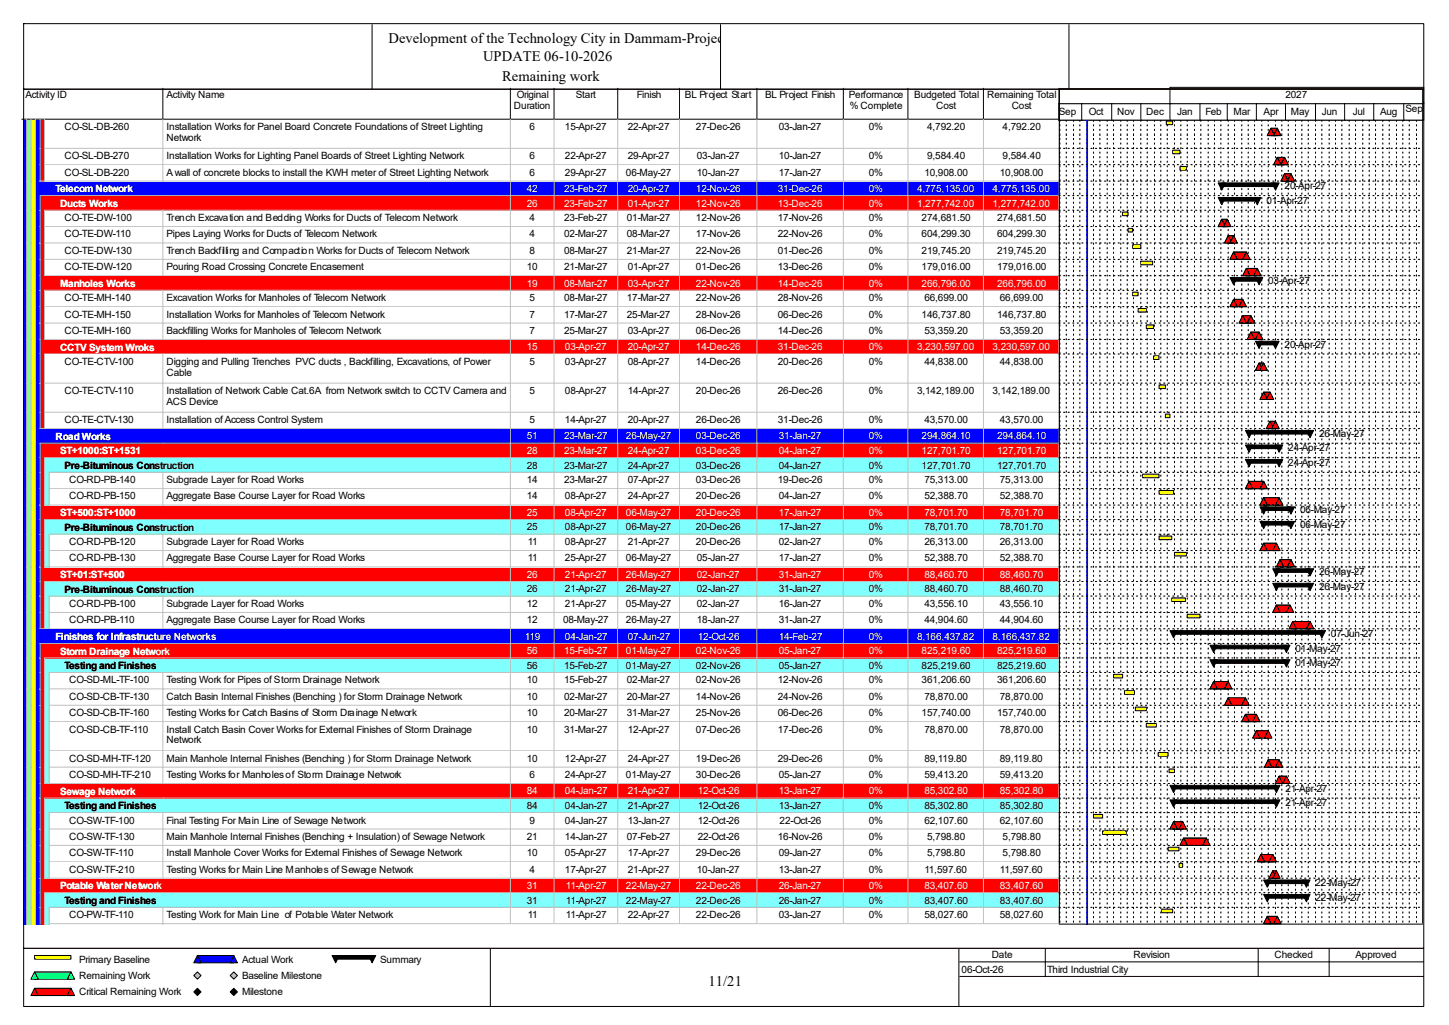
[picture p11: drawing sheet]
<svg xmlns="http://www.w3.org/2000/svg" width="420mm" height="297mm" viewBox="0 0 420 297" stroke-linecap="round" stroke-linejoin="round" font-family="sans-serif">
<defs><g id="words">
<g font-size="4.2">
<text x="112.6" y="12.4">Development of the Technology City in Dammam-Project</text>
<text x="140" y="17.7">UPDATE 06-10-2026</text>
<text x="145.5" y="23.5">Remaining work</text>
<text x="205.4" y="285.6">11/21</text>
</g>
<g font-size="2.9">
<text x="7.4" y="28.4">Activity ID</text>
<text x="48.3" y="28.4">Activity Name</text>
<text x="149.8" y="28.4">Original</text>
<text x="166.9" y="28.4">Start</text>
<text x="184.6" y="28.4">Finish</text>
<text x="198.5" y="28.4">BL Project Start</text>
<text x="221.8" y="28.4">BL Project Finish</text>
<text x="246" y="28.4">Performance</text>
<text x="265" y="28.4">Budgeted Total</text>
<text x="286.1" y="28.4">Remaining Total</text>
<text x="372.6" y="28.4">2027</text>
<text x="149" y="31.6">Duration</text>
<text x="246.3" y="31.6">% Complete</text>
<text x="271.4" y="31.6">Cost</text>
<text x="293.2" y="31.6">Cost</text>
<text x="306.9" y="33.2">Sep</text>
<text x="315.6" y="33.2">Oct</text>
<text x="323.8" y="33.2">Nov</text>
<text x="332.2" y="33.2">Dec</text>
<text x="341.2" y="33.2">Jan</text>
<text x="349.4" y="33.2">Feb</text>
<text x="357.5" y="33.2">Mar</text>
<text x="366.3" y="33.2">Apr</text>
<text x="374.2" y="33.2">May</text>
<text x="383.2" y="33.2">Jun</text>
<text x="392.1" y="33.2">Jul</text>
<text x="400" y="33.2">Aug</text>
<text x="407.4" y="32.4">Sep</text>
<text x="18.7" y="37.7">CO-SL-DB-260</text>
<text x="48.3" y="37.7">Installation Works for Panel Board Concrete Foundations of Street Lighting</text>
<text x="48.3" y="40.9">Network</text>
<text x="153.5" y="37.7">6</text>
<text x="163.7" y="37.7">15-Apr-27</text>
<text x="181.9" y="37.7">22-Apr-27</text>
<text x="201.7" y="37.7">27-Dec-26</text>
<text x="225.7" y="37.7">03-Jan-27</text>
<text x="251.8" y="37.7">0%</text>
<text x="268.7" y="37.7">4,792.20</text>
<text x="290.6" y="37.7">4,792.20</text>
<text x="18.7" y="46.1">CO-SL-DB-270</text>
<text x="48.3" y="46.1">Installation Works for Lighting Panel Boards of Street Lighting Network</text>
<text x="153.5" y="46.1">6</text>
<text x="163.7" y="46.1">22-Apr-27</text>
<text x="181.9" y="46.1">29-Apr-27</text>
<text x="202" y="46.1">03-Jan-27</text>
<text x="225.7" y="46.1">10-Jan-27</text>
<text x="251.8" y="46.1">0%</text>
<text x="268.7" y="46.1">9,584.40</text>
<text x="290.6" y="46.1">9,584.40</text>
<text x="18.7" y="50.9">CO-SL-DB-220</text>
<text x="48.3" y="50.9">A wall of concrete blocks to install the KWH meter of Street Lighting Network</text>
<text x="153.5" y="50.9">6</text>
<text x="163.7" y="50.9">29-Apr-27</text>
<text x="181.4" y="50.9">06-May-27</text>
<text x="202" y="50.9">10-Jan-27</text>
<text x="225.7" y="50.9">17-Jan-27</text>
<text x="251.8" y="50.9">0%</text>
<text x="267.9" y="50.9">10,908.00</text>
<text x="289.8" y="50.9">10,908.00</text>
<text x="367.1" y="59.1">01-Apr-27</text>
<text x="372.3" y="54.8">20-Apr-27</text>
<text x="18.7" y="64.1">CO-TE-DW-100</text>
<text x="48.3" y="64.1">Trench Excavation and Bedding Works for Ducts of Telecom Network</text>
<text x="153.5" y="64.1">4</text>
<text x="163.5" y="64.1">23-Feb-27</text>
<text x="181.7" y="64.1">01-Mar-27</text>
<text x="201.7" y="64.1">12-Nov-26</text>
<text x="225.5" y="64.1">17-Nov-26</text>
<text x="251.8" y="64.1">0%</text>
<text x="267.1" y="64.1">274,681.50</text>
<text x="289" y="64.1">274,681.50</text>
<text x="18.7" y="68.8">CO-TE-DW-110</text>
<text x="48.3" y="68.8">Pipes Laying Works for Ducts of Telecom Network</text>
<text x="153.5" y="68.8">4</text>
<text x="163.5" y="68.8">02-Mar-27</text>
<text x="181.7" y="68.8">08-Mar-27</text>
<text x="201.7" y="68.8">17-Nov-26</text>
<text x="225.5" y="68.8">22-Nov-26</text>
<text x="251.8" y="68.8">0%</text>
<text x="267.1" y="68.8">604,299.30</text>
<text x="289" y="68.8">604,299.30</text>
<text x="18.7" y="73.6">CO-TE-DW-130</text>
<text x="48.3" y="73.6">Trench Backfilling and Compaction Works for Ducts of Telecom Network</text>
<text x="153.5" y="73.6">8</text>
<text x="163.5" y="73.6">08-Mar-27</text>
<text x="181.7" y="73.6">21-Mar-27</text>
<text x="201.7" y="73.6">22-Nov-26</text>
<text x="225.5" y="73.6">01-Dec-26</text>
<text x="251.8" y="73.6">0%</text>
<text x="267.1" y="73.6">219,745.20</text>
<text x="289" y="73.6">219,745.20</text>
<text x="18.7" y="78.3">CO-TE-DW-120</text>
<text x="48.3" y="78.3">Pouring Road Crossing Concrete Encasement</text>
<text x="152.7" y="78.3">10</text>
<text x="163.5" y="78.3">21-Mar-27</text>
<text x="181.9" y="78.3">01-Apr-27</text>
<text x="201.7" y="78.3">01-Dec-26</text>
<text x="225.5" y="78.3">13-Dec-26</text>
<text x="251.8" y="78.3">0%</text>
<text x="267.1" y="78.3">179,016.00</text>
<text x="289" y="78.3">179,016.00</text>
<text x="367.6" y="82.3">03-Apr-27</text>
<text x="18.7" y="87.3">CO-TE-MH-140</text>
<text x="48.3" y="87.3">Excavation Works for Manholes of Telecom Network</text>
<text x="153.5" y="87.3">5</text>
<text x="163.5" y="87.3">08-Mar-27</text>
<text x="181.7" y="87.3">17-Mar-27</text>
<text x="201.7" y="87.3">22-Nov-26</text>
<text x="225.5" y="87.3">28-Nov-26</text>
<text x="251.8" y="87.3">0%</text>
<text x="267.9" y="87.3">66,699.00</text>
<text x="289.8" y="87.3">66,699.00</text>
<text x="18.7" y="92">CO-TE-MH-150</text>
<text x="48.3" y="92">Installation Works for Manholes of Telecom Network</text>
<text x="153.5" y="92">7</text>
<text x="163.5" y="92">17-Mar-27</text>
<text x="181.7" y="92">25-Mar-27</text>
<text x="201.7" y="92">28-Nov-26</text>
<text x="225.5" y="92">06-Dec-26</text>
<text x="251.8" y="92">0%</text>
<text x="267.1" y="92">146,737.80</text>
<text x="289" y="92">146,737.80</text>
<text x="18.7" y="96.8">CO-TE-MH-160</text>
<text x="48.3" y="96.8">Backfilling Works for Manholes of Telecom Network</text>
<text x="153.5" y="96.8">7</text>
<text x="163.5" y="96.8">25-Mar-27</text>
<text x="181.9" y="96.8">03-Apr-27</text>
<text x="201.7" y="96.8">06-Dec-26</text>
<text x="225.5" y="96.8">14-Dec-26</text>
<text x="251.8" y="96.8">0%</text>
<text x="267.9" y="96.8">53,359.20</text>
<text x="289.8" y="96.8">53,359.20</text>
<text x="372.3" y="100.7">20-Apr-27</text>
<text x="18.7" y="105.7">CO-TE-CTV-100</text>
<text x="48.3" y="105.7">Digging and Pulling Trenches PVC ducts , Backfilling, Excavations, of Power</text>
<text x="153.5" y="105.7">5</text>
<text x="163.7" y="105.7">03-Apr-27</text>
<text x="181.9" y="105.7">08-Apr-27</text>
<text x="201.7" y="105.7">14-Dec-26</text>
<text x="225.5" y="105.7">20-Dec-26</text>
<text x="251.8" y="105.7">0%</text>
<text x="267.9" y="105.7">44,838.00</text>
<text x="289.8" y="105.7">44,838.00</text>
<text x="48.3" y="108.9">Cable</text>
<text x="18.7" y="114.2">CO-TE-CTV-110</text>
<text x="48.3" y="114.2">Installation of Network Cable Cat.6A from Network switch to CCTV Camera and</text>
<text x="48.3" y="117.3">ACS Device</text>
<text x="153.5" y="114.2">5</text>
<text x="163.7" y="114.2">08-Apr-27</text>
<text x="181.9" y="114.2">14-Apr-27</text>
<text x="201.7" y="114.2">20-Dec-26</text>
<text x="225.5" y="114.2">26-Dec-26</text>
<text x="251.8" y="114.2">0%</text>
<text x="265.8" y="114.2">3,142,189.00</text>
<text x="287.7" y="114.2">3,142,189.00</text>
<text x="18.7" y="122.6">CO-TE-CTV-130</text>
<text x="48.3" y="122.6">Installation of Access Control System</text>
<text x="153.5" y="122.6">5</text>
<text x="163.7" y="122.6">14-Apr-27</text>
<text x="181.9" y="122.6">20-Apr-27</text>
<text x="201.7" y="122.6">26-Dec-26</text>
<text x="225.5" y="122.6">31-Dec-26</text>
<text x="251.8" y="122.6">0%</text>
<text x="267.9" y="122.6">43,570.00</text>
<text x="289.8" y="122.6">43,570.00</text>
<text x="373.4" y="130.8">24-Apr-27</text>
<text x="382.4" y="126.6">26-May-27</text>
<text x="18.7" y="135.9">Pre-Bituminous Construction</text>
<text x="152.7" y="135.8">28</text>
<text x="163.5" y="135.8">23-Mar-27</text>
<text x="181.9" y="135.8">24-Apr-27</text>
<text x="201.7" y="135.8">03-Dec-26</text>
<text x="225.7" y="135.8">04-Jan-27</text>
<text x="251.8" y="135.8">0%</text>
<text x="267.1" y="135.8">127,701.70</text>
<text x="289" y="135.8">127,701.70</text>
<text x="373.4" y="135">24-Apr-27</text>
<text x="20" y="140">CO-RD-PB-140</text>
<text x="48.3" y="140">Subgrade Layer for Road Works</text>
<text x="152.7" y="140">14</text>
<text x="163.5" y="140">23-Mar-27</text>
<text x="181.9" y="140">07-Apr-27</text>
<text x="201.7" y="140">03-Dec-26</text>
<text x="225.5" y="140">19-Dec-26</text>
<text x="251.8" y="140">0%</text>
<text x="267.9" y="140">75,313.00</text>
<text x="289.8" y="140">75,313.00</text>
<text x="20" y="144.7">CO-RD-PB-150</text>
<text x="48.3" y="144.7">Aggregate Base Course Layer for Road Works</text>
<text x="152.7" y="144.7">14</text>
<text x="163.7" y="144.7">08-Apr-27</text>
<text x="181.9" y="144.7">24-Apr-27</text>
<text x="201.7" y="144.7">20-Dec-26</text>
<text x="225.7" y="144.7">04-Jan-27</text>
<text x="251.8" y="144.7">0%</text>
<text x="267.9" y="144.7">52,388.70</text>
<text x="289.8" y="144.7">52,388.70</text>
<text x="376.8" y="148.7">06-May-27</text>
<text x="18.7" y="153.8">Pre-Bituminous Construction</text>
<text x="152.7" y="153.7">25</text>
<text x="163.7" y="153.7">08-Apr-27</text>
<text x="181.4" y="153.7">06-May-27</text>
<text x="201.7" y="153.7">20-Dec-26</text>
<text x="225.7" y="153.7">17-Jan-27</text>
<text x="251.8" y="153.7">0%</text>
<text x="267.9" y="153.7">78,701.70</text>
<text x="289.8" y="153.7">78,701.70</text>
<text x="376.8" y="153">06-May-27</text>
<text x="20" y="157.9">CO-RD-PB-120</text>
<text x="48.3" y="157.9">Subgrade Layer for Road Works</text>
<text x="153" y="157.9">11</text>
<text x="163.7" y="157.9">08-Apr-27</text>
<text x="181.9" y="157.9">21-Apr-27</text>
<text x="201.7" y="157.9">20-Dec-26</text>
<text x="225.7" y="157.9">02-Jan-27</text>
<text x="251.8" y="157.9">0%</text>
<text x="267.9" y="157.9">26,313.00</text>
<text x="289.8" y="157.9">26,313.00</text>
<text x="20" y="162.7">CO-RD-PB-130</text>
<text x="48.3" y="162.7">Aggregate Base Course Layer for Road Works</text>
<text x="153" y="162.7">11</text>
<text x="163.7" y="162.7">25-Apr-27</text>
<text x="181.4" y="162.7">06-May-27</text>
<text x="202" y="162.7">05-Jan-27</text>
<text x="225.7" y="162.7">17-Jan-27</text>
<text x="251.8" y="162.7">0%</text>
<text x="267.9" y="162.7">52,388.70</text>
<text x="289.8" y="162.7">52,388.70</text>
<text x="382.4" y="166.6">26-May-27</text>
<text x="18.7" y="171.7">Pre-Bituminous Construction</text>
<text x="152.7" y="171.7">26</text>
<text x="163.7" y="171.7">21-Apr-27</text>
<text x="181.4" y="171.7">26-May-27</text>
<text x="202" y="171.7">02-Jan-27</text>
<text x="225.7" y="171.7">31-Jan-27</text>
<text x="251.8" y="171.7">0%</text>
<text x="267.9" y="171.7">88,460.70</text>
<text x="289.8" y="171.7">88,460.70</text>
<text x="382.4" y="170.9">26-May-27</text>
<text x="20" y="175.9">CO-RD-PB-100</text>
<text x="48.3" y="175.9">Subgrade Layer for Road Works</text>
<text x="152.7" y="175.9">12</text>
<text x="163.7" y="175.9">21-Apr-27</text>
<text x="181.4" y="175.9">05-May-27</text>
<text x="202" y="175.9">02-Jan-27</text>
<text x="225.7" y="175.9">16-Jan-27</text>
<text x="251.8" y="175.9">0%</text>
<text x="267.9" y="175.9">43,556.10</text>
<text x="289.8" y="175.9">43,556.10</text>
<text x="20" y="180.6">CO-RD-PB-110</text>
<text x="48.3" y="180.6">Aggregate Base Course Layer for Road Works</text>
<text x="152.7" y="180.6">12</text>
<text x="163.2" y="180.6">08-May-27</text>
<text x="181.4" y="180.6">26-May-27</text>
<text x="202" y="180.6">18-Jan-27</text>
<text x="225.7" y="180.6">31-Jan-27</text>
<text x="251.8" y="180.6">0%</text>
<text x="267.9" y="180.6">44,904.60</text>
<text x="289.8" y="180.6">44,904.60</text>
<text x="385.8" y="184.6">07-Jun-27</text>
<text x="375.5" y="188.8">01-May-27</text>
<text x="18.7" y="193.9">Testing and Finishes</text>
<text x="152.7" y="193.8">56</text>
<text x="163.5" y="193.8">15-Feb-27</text>
<text x="181.4" y="193.8">01-May-27</text>
<text x="201.7" y="193.8">02-Nov-26</text>
<text x="225.7" y="193.8">05-Jan-27</text>
<text x="251.8" y="193.8">0%</text>
<text x="267.1" y="193.8">825,219.60</text>
<text x="289" y="193.8">825,219.60</text>
<text x="375.5" y="193">01-May-27</text>
<text x="20" y="198">CO-SD-ML-TF-100</text>
<text x="20" y="202.8">CO-SD-CB-TF-130</text>
<text x="48.3" y="198">Testing Work for Pipes of Storm Drainage Network</text>
<text x="48.3" y="202.8">Catch Basin Internal Finishes (Benching ) for Storm Drainage Network</text>
<text x="152.7" y="198">10</text>
<text x="152.7" y="202.8">10</text>
<text x="163.5" y="198">15-Feb-27</text>
<text x="163.5" y="202.8">02-Mar-27</text>
<text x="181.7" y="198">02-Mar-27</text>
<text x="181.7" y="202.8">20-Mar-27</text>
<text x="201.7" y="198">02-Nov-26</text>
<text x="201.7" y="202.8">14-Nov-26</text>
<text x="225.5" y="198">12-Nov-26</text>
<text x="225.5" y="202.8">24-Nov-26</text>
<text x="251.8" y="198">0%</text>
<text x="251.8" y="202.8">0%</text>
<text x="267.1" y="198">361,206.60</text>
<text x="267.9" y="202.8">78,870.00</text>
<text x="289" y="198">361,206.60</text>
<text x="289.8" y="202.8">78,870.00</text>
<text x="20" y="207.5">CO-SD-CB-TF-160</text>
<text x="48.3" y="207.5">Testing Works for Catch Basins of Storm Drainage Network</text>
<text x="152.7" y="207.5">10</text>
<text x="163.5" y="207.5">20-Mar-27</text>
<text x="181.7" y="207.5">31-Mar-27</text>
<text x="201.7" y="207.5">25-Nov-26</text>
<text x="225.5" y="207.5">06-Dec-26</text>
<text x="251.8" y="207.5">0%</text>
<text x="267.1" y="207.5">157,740.00</text>
<text x="289" y="207.5">157,740.00</text>
<text x="20" y="212.3">CO-SD-CB-TF-110</text>
<text x="48.3" y="212.3">Install Catch Basin Cover Works for External Finishes of Storm Drainage</text>
<text x="48.3" y="215.4">Network</text>
<text x="152.7" y="212.3">10</text>
<text x="163.5" y="212.3">31-Mar-27</text>
<text x="181.9" y="212.3">12-Apr-27</text>
<text x="201.7" y="212.3">07-Dec-26</text>
<text x="225.5" y="212.3">17-Dec-26</text>
<text x="251.8" y="212.3">0%</text>
<text x="267.9" y="212.3">78,870.00</text>
<text x="289.8" y="212.3">78,870.00</text>
<text x="20" y="220.7">CO-SD-MH-TF-120</text>
<text x="48.3" y="220.7">Main Manhole Internal Finishes (Benching ) for Storm Drainage Network</text>
<text x="152.7" y="220.7">10</text>
<text x="163.7" y="220.7">12-Apr-27</text>
<text x="181.9" y="220.7">24-Apr-27</text>
<text x="201.7" y="220.7">19-Dec-26</text>
<text x="225.5" y="220.7">29-Dec-26</text>
<text x="251.8" y="220.7">0%</text>
<text x="267.9" y="220.7">89,119.80</text>
<text x="289.8" y="220.7">89,119.80</text>
<text x="20" y="225.4">CO-SD-MH-TF-210</text>
<text x="48.3" y="225.4">Testing Works for Manholes of Storm Drainage Network</text>
<text x="153.5" y="225.4">6</text>
<text x="163.7" y="225.4">24-Apr-27</text>
<text x="181.4" y="225.4">01-May-27</text>
<text x="201.7" y="225.4">30-Dec-26</text>
<text x="225.7" y="225.4">05-Jan-27</text>
<text x="251.8" y="225.4">0%</text>
<text x="267.9" y="225.4">59,413.20</text>
<text x="289.8" y="225.4">59,413.20</text>
<text x="372.6" y="229.4">21-Apr-27</text>
<text x="372.6" y="233.6">21-Apr-27</text>
<text x="18.7" y="234.5">Testing and Finishes</text>
<text x="20" y="238.6">CO-SW-TF-100</text>
<text x="48.3" y="238.6">Final Testing For Main Line of Sewage Network</text>
<text x="152.7" y="234.4">84</text>
<text x="153.5" y="238.6">9</text>
<text x="163.7" y="234.4">04-Jan-27</text>
<text x="163.7" y="238.6">04-Jan-27</text>
<text x="181.9" y="234.4">21-Apr-27</text>
<text x="181.9" y="238.6">13-Jan-27</text>
<text x="202.3" y="234.4">12-Oct-26</text>
<text x="202.3" y="238.6">12-Oct-26</text>
<text x="225.7" y="234.4">13-Jan-27</text>
<text x="226" y="238.6">22-Oct-26</text>
<text x="251.8" y="234.4">0%</text>
<text x="251.8" y="238.6">0%</text>
<text x="267.9" y="234.4">85,302.80</text>
<text x="267.9" y="238.6">62,107.60</text>
<text x="289.8" y="234.4">85,302.80</text>
<text x="289.8" y="238.6">62,107.60</text>
<text x="20" y="243.4">CO-SW-TF-130</text>
<text x="48.3" y="243.4">Main Manhole Internal Finishes (Benching + Insulation) of Sewage Network</text>
<text x="152.7" y="243.4">21</text>
<text x="163.7" y="243.4">14-Jan-27</text>
<text x="181.7" y="243.4">07-Feb-27</text>
<text x="202.3" y="243.4">22-Oct-26</text>
<text x="225.5" y="243.4">16-Nov-26</text>
<text x="251.8" y="243.4">0%</text>
<text x="268.7" y="243.4">5,798.80</text>
<text x="290.6" y="243.4">5,798.80</text>
<text x="20" y="248.1">CO-SW-TF-110</text>
<text x="48.3" y="248.1">Install Manhole Cover Works for External Finishes of Sewage Network</text>
<text x="152.7" y="248.1">10</text>
<text x="163.7" y="248.1">05-Apr-27</text>
<text x="181.9" y="248.1">17-Apr-27</text>
<text x="201.7" y="248.1">29-Dec-26</text>
<text x="225.7" y="248.1">09-Jan-27</text>
<text x="251.8" y="248.1">0%</text>
<text x="268.7" y="248.1">5,798.80</text>
<text x="290.6" y="248.1">5,798.80</text>
<text x="20" y="252.9">CO-SW-TF-210</text>
<text x="48.3" y="252.9">Testing Works for Main Line Manholes of Sewage Network</text>
<text x="153.5" y="252.9">4</text>
<text x="163.7" y="252.9">17-Apr-27</text>
<text x="181.9" y="252.9">21-Apr-27</text>
<text x="202" y="252.9">10-Jan-27</text>
<text x="225.7" y="252.9">13-Jan-27</text>
<text x="251.8" y="252.9">0%</text>
<text x="267.9" y="252.9">11,597.60</text>
<text x="289.8" y="252.9">11,597.60</text>
<text x="381.3" y="256.8">22-May-27</text>
<text x="18.7" y="261.9">Testing and Finishes</text>
<text x="152.7" y="261.8">31</text>
<text x="164" y="261.8">11-Apr-27</text>
<text x="181.4" y="261.8">22-May-27</text>
<text x="201.7" y="261.8">22-Dec-26</text>
<text x="225.7" y="261.8">26-Jan-27</text>
<text x="251.8" y="261.8">0%</text>
<text x="267.9" y="261.8">83,407.60</text>
<text x="289.8" y="261.8">83,407.60</text>
<text x="381.3" y="261">22-May-27</text>
<text x="20" y="266.1">CO-PW-TF-110</text>
<text x="48.3" y="266.1">Testing Work for Main Line of Potable Water Network</text>
<text x="153" y="266.1">11</text>
<text x="164" y="266.1">11-Apr-27</text>
<text x="181.9" y="266.1">22-Apr-27</text>
<text x="201.7" y="266.1">22-Dec-26</text>
<text x="225.7" y="266.1">03-Jan-27</text>
<text x="251.8" y="266.1">0%</text>
<text x="267.9" y="266.1">58,027.60</text>
<text x="289.8" y="266.1">58,027.60</text>
<text x="22.9" y="279">Primary Baseline</text>
<text x="70.1" y="279">Actual Work</text>
<text x="110.2" y="279">Summary</text>
<text x="278.7" y="281.9">06-Oct-26</text>
<text x="287.4" y="277.7">Date</text>
<text x="303.5" y="281.9">Third Industrial City</text>
<text x="328.5" y="277.7">Revision</text>
<text x="369.4" y="277.7">Checked</text>
<text x="392.9" y="277.7">Approved</text>
<text x="22.9" y="283.7">Remaining Work</text>
<text x="70.1" y="283.7">Baseline Milestone</text>
<text x="22.9" y="288.5">Critical Remaining Work</text>
<text x="70.1" y="288.5">Milestone</text>
</g>
<g font-size="2.9" fill="#fff">
<text x="16.1" y="55.7">Telecom Network</text>
<text x="17.4" y="59.9">Ducts Works</text>
<text x="152.7" y="55.6">42</text>
<text x="152.7" y="59.9">26</text>
<text x="163.5" y="55.6">23-Feb-27</text>
<text x="163.5" y="59.9">23-Feb-27</text>
<text x="181.9" y="55.6">20-Apr-27</text>
<text x="181.9" y="59.9">01-Apr-27</text>
<text x="201.7" y="55.6">12-Nov-26</text>
<text x="201.7" y="59.9">12-Nov-26</text>
<text x="225.5" y="55.6">31-Dec-26</text>
<text x="225.5" y="59.9">13-Dec-26</text>
<text x="251.8" y="55.6">0%</text>
<text x="251.8" y="59.9">0%</text>
<text x="265.8" y="55.6">4,775,135.00</text>
<text x="265.8" y="59.9">1,277,742.00</text>
<text x="287.7" y="55.6">4,775,135.00</text>
<text x="287.7" y="59.9">1,277,742.00</text>
<text x="17.4" y="83.1">Manholes Works</text>
<text x="152.7" y="83.1">19</text>
<text x="163.5" y="83.1">08-Mar-27</text>
<text x="181.9" y="83.1">03-Apr-27</text>
<text x="201.7" y="83.1">22-Nov-26</text>
<text x="225.5" y="83.1">14-Dec-26</text>
<text x="251.8" y="83.1">0%</text>
<text x="267.1" y="83.1">266,796.00</text>
<text x="289" y="83.1">266,796.00</text>
<text x="17.4" y="101.6">CCTV System Wroks</text>
<text x="152.7" y="101.5">15</text>
<text x="163.7" y="101.5">03-Apr-27</text>
<text x="181.9" y="101.5">20-Apr-27</text>
<text x="201.7" y="101.5">14-Dec-26</text>
<text x="225.5" y="101.5">31-Dec-26</text>
<text x="251.8" y="101.5">0%</text>
<text x="265.8" y="101.5">3,230,597.00</text>
<text x="287.7" y="101.5">3,230,597.00</text>
<text x="16.1" y="127.4">Road Works</text>
<text x="17.4" y="131.7">ST+1000:ST+1531</text>
<text x="152.7" y="127.3">51</text>
<text x="152.7" y="131.6">28</text>
<text x="163.5" y="127.3">23-Mar-27</text>
<text x="163.5" y="131.6">23-Mar-27</text>
<text x="181.4" y="127.3">26-May-27</text>
<text x="181.9" y="131.6">24-Apr-27</text>
<text x="201.7" y="127.3">03-Dec-26</text>
<text x="201.7" y="131.6">03-Dec-26</text>
<text x="225.7" y="127.3">31-Jan-27</text>
<text x="225.7" y="131.6">04-Jan-27</text>
<text x="251.8" y="127.3">0%</text>
<text x="251.8" y="131.6">0%</text>
<text x="267.1" y="127.3">294,864.10</text>
<text x="267.1" y="131.6">127,701.70</text>
<text x="289" y="127.3">294,864.10</text>
<text x="289" y="131.6">127,701.70</text>
<text x="17.4" y="149.6">ST+500:ST+1000</text>
<text x="152.7" y="149.5">25</text>
<text x="163.7" y="149.5">08-Apr-27</text>
<text x="181.4" y="149.5">06-May-27</text>
<text x="201.7" y="149.5">20-Dec-26</text>
<text x="225.7" y="149.5">17-Jan-27</text>
<text x="251.8" y="149.5">0%</text>
<text x="267.9" y="149.5">78,701.70</text>
<text x="289.8" y="149.5">78,701.70</text>
<text x="17.4" y="167.5">ST+01:ST+500</text>
<text x="152.7" y="167.4">26</text>
<text x="163.7" y="167.4">21-Apr-27</text>
<text x="181.4" y="167.4">26-May-27</text>
<text x="202" y="167.4">02-Jan-27</text>
<text x="225.7" y="167.4">31-Jan-27</text>
<text x="251.8" y="167.4">0%</text>
<text x="267.9" y="167.4">88,460.70</text>
<text x="289.8" y="167.4">88,460.70</text>
<text x="16.1" y="185.5">Finishes for Infrastructure Networks</text>
<text x="152.1" y="185.4">119</text>
<text x="163.7" y="185.4">04-Jan-27</text>
<text x="181.9" y="185.4">07-Jun-27</text>
<text x="202.3" y="185.4">12-Oct-26</text>
<text x="225.7" y="185.4">14-Feb-27</text>
<text x="251.8" y="185.4">0%</text>
<text x="265.8" y="185.4">8,166,437.82</text>
<text x="287.7" y="185.4">8,166,437.82</text>
<text x="17.4" y="189.7">Storm Drainage Network</text>
<text x="152.7" y="189.6">56</text>
<text x="163.5" y="189.6">15-Feb-27</text>
<text x="181.4" y="189.6">01-May-27</text>
<text x="201.7" y="189.6">02-Nov-26</text>
<text x="225.7" y="189.6">05-Jan-27</text>
<text x="251.8" y="189.6">0%</text>
<text x="267.1" y="189.6">825,219.60</text>
<text x="289" y="189.6">825,219.60</text>
<text x="17.4" y="230.3">Sewage Network</text>
<text x="152.7" y="230.2">84</text>
<text x="163.7" y="230.2">04-Jan-27</text>
<text x="181.9" y="230.2">21-Apr-27</text>
<text x="202.3" y="230.2">12-Oct-26</text>
<text x="225.7" y="230.2">13-Jan-27</text>
<text x="251.8" y="230.2">0%</text>
<text x="267.9" y="230.2">85,302.80</text>
<text x="289.8" y="230.2">85,302.80</text>
<text x="17.4" y="257.7">Potable Water Network</text>
<text x="152.7" y="257.6">31</text>
<text x="164" y="257.6">11-Apr-27</text>
<text x="181.4" y="257.6">22-May-27</text>
<text x="201.7" y="257.6">22-Dec-26</text>
<text x="225.7" y="257.6">26-Jan-27</text>
<text x="251.8" y="257.6">0%</text>
<text x="267.9" y="257.6">83,407.60</text>
<text x="289.8" y="257.6">83,407.60</text>
</g>
</g></defs>
<path d="M47.2 25.6v8.9h-40.9" fill="none" stroke="#000" stroke-width=".29"/>
<path d="M47.5 25.6h100.7v9.2h-100.7z" fill="#fff"/>
<path d="M147.9 25.6v8.9h-100.7" fill="none" stroke="#000" stroke-width=".29"/>
<path d="M148.2 25.6h12.7v9.2h-12.7z" fill="#fff"/>
<path d="M160.6 25.6v8.9h-12.7" fill="none" stroke="#000" stroke-width=".29"/>
<path d="M160.9 25.6h18.4v9.2h-18.4z" fill="#fff"/>
<path d="M179 25.6v8.9h-18.4" fill="none" stroke="#000" stroke-width=".29"/>
<path d="M179.3 25.6h17.9v9.2h-17.9z" fill="#fff"/>
<path d="M197 25.6v8.9h-18" fill="none" stroke="#000" stroke-width=".29"/>
<path d="M197.2 25.6h22.5v9.2h-22.5z" fill="#fff"/>
<path d="M219.4 25.6v8.9h-22.4" fill="none" stroke="#000" stroke-width=".29"/>
<path d="M219.7 25.6h25v9.2h-25z" fill="#fff"/>
<path d="M244.4 25.6v8.9h-25" fill="none" stroke="#000" stroke-width=".29"/>
<path d="M244.7 25.6h18.7v9.2h-18.7z" fill="#fff"/>
<path d="M263.2 25.6v8.9h-18.8" fill="none" stroke="#000" stroke-width=".29"/>
<path d="M263.4 25.6h21.9v9.2h-21.9z" fill="#fff"/>
<path d="M285 25.6v8.9h-21.8" fill="none" stroke="#000" stroke-width=".29"/>
<path d="M285.3 25.6h21.9v9.2h-21.9z" fill="#fff"/>
<path d="M306.9 25.6v8.9h-21.9" fill="none" stroke="#000" stroke-width=".29"/>
<path d="M6.6 34.8h1.3v8.5h-1.3z" fill="#00f"/>
<path d="M7.6 34.5v8.7" fill="none" stroke="#c0c0c0" stroke-width=".29"/>
<path d="M7.9 34.8h1.3v8.5h-1.3z" fill="#80ff80"/>
<path d="M9 34.5v8.7" fill="none" stroke="#c0c0c0" stroke-width=".29"/>
<path d="M9.2 34.8h1.3v8.5h-1.3z" fill="#ff0"/>
<path d="M10.3 34.5v8.7" fill="none" stroke="#c0c0c0" stroke-width=".29"/>
<path d="M10.5 34.8h1.4v8.5h-1.4z" fill="#00f"/>
<path d="M11.6 34.5v8.7" fill="none" stroke="#c0c0c0" stroke-width=".29"/>
<path d="M11.9 34.8h1.3v8.5h-1.3z" fill="#f00"/>
<path d="M12.9 34.5v8.7" fill="none" stroke="#c0c0c0" stroke-width=".29"/>
<path d="M13.2 34.8h34.3v8.5h-34.3z" fill="#fff"/>
<path d="M47.2 34.5v8.7M12.9 43h34.6" fill="none" stroke="#c0c0c0" stroke-width=".29"/>
<path d="M47.5 34.8h100.7v8.5h-100.7z" fill="#fff"/>
<path d="M147.9 34.5v8.5h-100.4" fill="none" stroke="#c0c0c0" stroke-width=".29"/>
<path d="M148.2 34.8h12.7v8.5h-12.7z" fill="#fff"/>
<path d="M160.6 34.5v8.5h-12.4" fill="none" stroke="#c0c0c0" stroke-width=".29"/>
<path d="M160.9 34.8h18.4v8.5h-18.4z" fill="#fff"/>
<path d="M179 34.5v8.5h-18.1" fill="none" stroke="#c0c0c0" stroke-width=".29"/>
<path d="M179.3 34.8h17.9v8.5h-17.9z" fill="#fff"/>
<path d="M197 34.5v8.5h-17.7" fill="none" stroke="#c0c0c0" stroke-width=".29"/>
<path d="M197.2 34.8h22.5v8.5h-22.5z" fill="#fff"/>
<path d="M219.4 34.5v8.5h-22.2" fill="none" stroke="#c0c0c0" stroke-width=".29"/>
<path d="M219.7 34.8h25v8.5h-25z" fill="#fff"/>
<path d="M244.4 34.5v8.5h-24.7" fill="none" stroke="#c0c0c0" stroke-width=".29"/>
<path d="M244.7 34.8h18.7v8.5h-18.7z" fill="#fff"/>
<path d="M263.2 34.5v8.5h-18.5" fill="none" stroke="#c0c0c0" stroke-width=".29"/>
<path d="M263.4 34.8h21.9v8.5h-21.9z" fill="#fff"/>
<path d="M285 34.5v8.5h-21.6" fill="none" stroke="#c0c0c0" stroke-width=".29"/>
<path d="M285.3 34.8h21.9v8.5h-21.9z" fill="#fff"/>
<path d="M306.9 34.5v8.5h-21.6" fill="none" stroke="#c0c0c0" stroke-width=".29"/>
<path d="M6.6 43.3h1.3v4.7h-1.3z" fill="#00f"/>
<path d="M7.6 43v5" fill="none" stroke="#c0c0c0" stroke-width=".29"/>
<path d="M7.9 43.3h1.3v4.7h-1.3z" fill="#80ff80"/>
<path d="M9 43v5" fill="none" stroke="#c0c0c0" stroke-width=".29"/>
<path d="M9.2 43.3h1.3v4.7h-1.3z" fill="#ff0"/>
<path d="M10.3 43v5" fill="none" stroke="#c0c0c0" stroke-width=".29"/>
<path d="M10.5 43.3h1.4v4.7h-1.4z" fill="#00f"/>
<path d="M11.6 43v5" fill="none" stroke="#c0c0c0" stroke-width=".29"/>
<path d="M11.9 43.3h1.3v4.7h-1.3z" fill="#f00"/>
<path d="M12.9 43v5" fill="none" stroke="#c0c0c0" stroke-width=".29"/>
<path d="M13.2 43.3h34.3v4.7h-34.3z" fill="#fff"/>
<path d="M12.9 47.7h34.6M47.2 43v5" fill="none" stroke="#c0c0c0" stroke-width=".29"/>
<path d="M47.5 43.3h100.7v4.7h-100.7z" fill="#fff"/>
<path d="M147.9 43v4.7h-100.4" fill="none" stroke="#c0c0c0" stroke-width=".29"/>
<path d="M148.2 43.3h12.7v4.7h-12.7z" fill="#fff"/>
<path d="M160.6 43v4.7h-12.4" fill="none" stroke="#c0c0c0" stroke-width=".29"/>
<path d="M160.9 43.3h18.4v4.7h-18.4z" fill="#fff"/>
<path d="M179 43v4.7h-18.1" fill="none" stroke="#c0c0c0" stroke-width=".29"/>
<path d="M179.3 43.3h17.9v4.7h-17.9z" fill="#fff"/>
<path d="M197 43v4.7h-17.7" fill="none" stroke="#c0c0c0" stroke-width=".29"/>
<path d="M197.2 43.3h22.5v4.7h-22.5z" fill="#fff"/>
<path d="M219.4 43v4.7h-22.2" fill="none" stroke="#c0c0c0" stroke-width=".29"/>
<path d="M219.7 43.3h25v4.7h-25z" fill="#fff"/>
<path d="M244.4 43v4.7h-24.7" fill="none" stroke="#c0c0c0" stroke-width=".29"/>
<path d="M244.7 43.3h18.7v4.7h-18.7z" fill="#fff"/>
<path d="M263.2 43v4.7h-18.5" fill="none" stroke="#c0c0c0" stroke-width=".29"/>
<path d="M263.4 43.3h21.9v4.7h-21.9z" fill="#fff"/>
<path d="M285 43v4.7h-21.6" fill="none" stroke="#c0c0c0" stroke-width=".29"/>
<path d="M285.3 43.3h21.9v4.7h-21.9z" fill="#fff"/>
<path d="M306.9 43v4.7h-21.6" fill="none" stroke="#c0c0c0" stroke-width=".29"/>
<path d="M6.6 48h1.3v4.7h-1.3z" fill="#00f"/>
<path d="M7.6 47.7v5" fill="none" stroke="#c0c0c0" stroke-width=".29"/>
<path d="M7.9 48h1.3v4.7h-1.3z" fill="#80ff80"/>
<path d="M9 47.7v5" fill="none" stroke="#c0c0c0" stroke-width=".29"/>
<path d="M9.2 48h1.3v4.7h-1.3z" fill="#ff0"/>
<path d="M10.3 47.7v5" fill="none" stroke="#c0c0c0" stroke-width=".29"/>
<path d="M10.5 48h1.4v4.7h-1.4z" fill="#00f"/>
<path d="M11.6 47.7v5" fill="none" stroke="#c0c0c0" stroke-width=".29"/>
<path d="M11.9 48h1.3v4.7h-1.3z" fill="#f00"/>
<path d="M11.6 52.5h1.6M12.9 47.7v5" fill="none" stroke="#c0c0c0" stroke-width=".29"/>
<path d="M13.2 48h34.3v4.7h-34.3z" fill="#fff"/>
<path d="M12.9 52.5h34.6M47.2 47.7v5" fill="none" stroke="#c0c0c0" stroke-width=".29"/>
<path d="M47.5 48h100.7v4.7h-100.7z" fill="#fff"/>
<path d="M147.9 47.7v4.8h-100.4" fill="none" stroke="#c0c0c0" stroke-width=".29"/>
<path d="M148.2 48h12.7v4.7h-12.7z" fill="#fff"/>
<path d="M160.6 47.7v4.8h-12.4" fill="none" stroke="#c0c0c0" stroke-width=".29"/>
<path d="M160.9 48h18.4v4.7h-18.4z" fill="#fff"/>
<path d="M179 47.7v4.8h-18.1" fill="none" stroke="#c0c0c0" stroke-width=".29"/>
<path d="M179.3 48h17.9v4.7h-17.9z" fill="#fff"/>
<path d="M197 47.7v4.8h-17.7" fill="none" stroke="#c0c0c0" stroke-width=".29"/>
<path d="M197.2 48h22.5v4.7h-22.5z" fill="#fff"/>
<path d="M219.4 47.7v4.8h-22.2" fill="none" stroke="#c0c0c0" stroke-width=".29"/>
<path d="M219.7 48h25v4.7h-25z" fill="#fff"/>
<path d="M244.4 47.7v4.8h-24.7" fill="none" stroke="#c0c0c0" stroke-width=".29"/>
<path d="M244.7 48h18.7v4.7h-18.7z" fill="#fff"/>
<path d="M263.2 47.7v4.8h-18.5" fill="none" stroke="#c0c0c0" stroke-width=".29"/>
<path d="M263.4 48h21.9v4.7h-21.9z" fill="#fff"/>
<path d="M285 47.7v4.8h-21.6" fill="none" stroke="#c0c0c0" stroke-width=".29"/>
<path d="M285.3 48h21.9v4.7h-21.9z" fill="#fff"/>
<path d="M306.9 47.7v4.8h-21.6" fill="none" stroke="#c0c0c0" stroke-width=".29"/>
<path d="M6.6 52.7h1.3v4.2h-1.3z" fill="#00f"/>
<path d="M7.6 52.5v4.5" fill="none" stroke="#c0c0c0" stroke-width=".29"/>
<path d="M7.9 52.7h1.3v4.2h-1.3z" fill="#80ff80"/>
<path d="M9 52.5v4.5" fill="none" stroke="#c0c0c0" stroke-width=".29"/>
<path d="M9.2 52.7h1.3v4.2h-1.3z" fill="#ff0"/>
<path d="M10.3 52.5v4.5" fill="none" stroke="#c0c0c0" stroke-width=".29"/>
<path d="M10.5 52.7h37v4.2h-37z" fill="#00f"/>
<path d="M11.6 56.7h35.9" fill="none" stroke="#c0c0c0" stroke-width=".29"/>
<path d="M47.5 52.7h100.7v4.2h-100.7z" fill="#00f"/>
<path d="M147.9 52.5v4.2h-100.4" fill="none" stroke="#c0c0c0" stroke-width=".29"/>
<path d="M148.2 52.7h12.7v4.2h-12.7z" fill="#00f"/>
<path d="M160.6 52.5v4.2h-12.4" fill="none" stroke="#c0c0c0" stroke-width=".29"/>
<path d="M160.9 52.7h18.4v4.2h-18.4z" fill="#00f"/>
<path d="M179 52.5v4.2h-18.1" fill="none" stroke="#c0c0c0" stroke-width=".29"/>
<path d="M179.3 52.7h17.9v4.2h-17.9z" fill="#00f"/>
<path d="M197 52.5v4.2h-17.7" fill="none" stroke="#c0c0c0" stroke-width=".29"/>
<path d="M197.2 52.7h22.5v4.2h-22.5z" fill="#00f"/>
<path d="M219.4 52.5v4.2h-22.2" fill="none" stroke="#c0c0c0" stroke-width=".29"/>
<path d="M219.7 52.7h25v4.2h-25z" fill="#00f"/>
<path d="M244.4 52.5v4.2h-24.7" fill="none" stroke="#c0c0c0" stroke-width=".29"/>
<path d="M244.7 52.7h18.7v4.2h-18.7z" fill="#00f"/>
<path d="M263.2 52.5v4.2h-18.5" fill="none" stroke="#c0c0c0" stroke-width=".29"/>
<path d="M263.4 52.7h21.9v4.2h-21.9z" fill="#00f"/>
<path d="M285 52.5v4.2h-21.6" fill="none" stroke="#c0c0c0" stroke-width=".29"/>
<path d="M285.3 52.7h21.9v4.2h-21.9z" fill="#00f"/>
<path d="M306.9 52.5v4.2h-21.6" fill="none" stroke="#c0c0c0" stroke-width=".29"/>
<path d="M6.6 56.9h1.3v4.3h-1.3z" fill="#00f"/>
<path d="M7.6 56.7v4.5" fill="none" stroke="#c0c0c0" stroke-width=".29"/>
<path d="M7.9 56.9h1.3v4.3h-1.3z" fill="#80ff80"/>
<path d="M9 56.7v4.5" fill="none" stroke="#c0c0c0" stroke-width=".29"/>
<path d="M9.2 56.9h1.3v4.3h-1.3z" fill="#ff0"/>
<path d="M10.3 56.7v4.5" fill="none" stroke="#c0c0c0" stroke-width=".29"/>
<path d="M10.5 56.9h1.4v4.3h-1.4z" fill="#00f"/>
<path d="M11.6 56.7v4.5" fill="none" stroke="#c0c0c0" stroke-width=".29"/>
<path d="M11.9 56.9h35.6v4.3h-35.6z" fill="#f00"/>
<path d="M12.9 60.9h34.6" fill="none" stroke="#c0c0c0" stroke-width=".29"/>
<path d="M47.5 56.9h100.7v4.3h-100.7z" fill="#f00"/>
<path d="M147.9 56.7v4.2h-100.4" fill="none" stroke="#c0c0c0" stroke-width=".29"/>
<path d="M148.2 56.9h12.7v4.3h-12.7z" fill="#f00"/>
<path d="M160.6 56.7v4.2h-12.4" fill="none" stroke="#c0c0c0" stroke-width=".29"/>
<path d="M160.9 56.9h18.4v4.3h-18.4z" fill="#f00"/>
<path d="M179 56.7v4.2h-18.1" fill="none" stroke="#c0c0c0" stroke-width=".29"/>
<path d="M179.3 56.9h17.9v4.3h-17.9z" fill="#f00"/>
<path d="M197 56.7v4.2h-17.7" fill="none" stroke="#c0c0c0" stroke-width=".29"/>
<path d="M197.2 56.9h22.5v4.3h-22.5z" fill="#f00"/>
<path d="M219.4 56.7v4.2h-22.2" fill="none" stroke="#c0c0c0" stroke-width=".29"/>
<path d="M219.7 56.9h25v4.3h-25z" fill="#f00"/>
<path d="M244.4 56.7v4.2h-24.7" fill="none" stroke="#c0c0c0" stroke-width=".29"/>
<path d="M244.7 56.9h18.7v4.3h-18.7z" fill="#f00"/>
<path d="M263.2 56.7v4.2h-18.5" fill="none" stroke="#c0c0c0" stroke-width=".29"/>
<path d="M263.4 56.9h21.9v4.3h-21.9z" fill="#f00"/>
<path d="M285 56.7v4.2h-21.6" fill="none" stroke="#c0c0c0" stroke-width=".29"/>
<path d="M285.3 56.9h21.9v4.3h-21.9z" fill="#f00"/>
<path d="M306.9 56.7v4.2h-21.6" fill="none" stroke="#c0c0c0" stroke-width=".29"/>
<path d="M6.6 61.2h1.3v4.7h-1.3z" fill="#00f"/>
<path d="M7.6 60.9v5" fill="none" stroke="#c0c0c0" stroke-width=".29"/>
<path d="M7.9 61.2h1.3v4.7h-1.3z" fill="#80ff80"/>
<path d="M9 60.9v5" fill="none" stroke="#c0c0c0" stroke-width=".29"/>
<path d="M9.2 61.2h1.3v4.7h-1.3z" fill="#ff0"/>
<path d="M10.3 60.9v5" fill="none" stroke="#c0c0c0" stroke-width=".29"/>
<path d="M10.5 61.2h1.4v4.7h-1.4z" fill="#00f"/>
<path d="M11.6 60.9v5" fill="none" stroke="#c0c0c0" stroke-width=".29"/>
<path d="M11.9 61.2h1.3v4.7h-1.3z" fill="#f00"/>
<path d="M12.9 60.9v5" fill="none" stroke="#c0c0c0" stroke-width=".29"/>
<path d="M13.2 61.2h34.3v4.7h-34.3z" fill="#fff"/>
<path d="M12.9 65.7h34.6M47.2 60.9v5" fill="none" stroke="#c0c0c0" stroke-width=".29"/>
<path d="M47.5 61.2h100.7v4.7h-100.7z" fill="#fff"/>
<path d="M147.9 60.9v4.8h-100.4" fill="none" stroke="#c0c0c0" stroke-width=".29"/>
<path d="M148.2 61.2h12.7v4.7h-12.7z" fill="#fff"/>
<path d="M160.6 60.9v4.8h-12.4" fill="none" stroke="#c0c0c0" stroke-width=".29"/>
<path d="M160.9 61.2h18.4v4.7h-18.4z" fill="#fff"/>
<path d="M179 60.9v4.8h-18.1" fill="none" stroke="#c0c0c0" stroke-width=".29"/>
<path d="M179.3 61.2h17.9v4.7h-17.9z" fill="#fff"/>
<path d="M197 60.9v4.8h-17.7" fill="none" stroke="#c0c0c0" stroke-width=".29"/>
<path d="M197.2 61.2h22.5v4.7h-22.5z" fill="#fff"/>
<path d="M219.4 60.9v4.8h-22.2" fill="none" stroke="#c0c0c0" stroke-width=".29"/>
<path d="M219.7 61.2h25v4.7h-25z" fill="#fff"/>
<path d="M244.4 60.9v4.8h-24.7" fill="none" stroke="#c0c0c0" stroke-width=".29"/>
<path d="M244.7 61.2h18.7v4.7h-18.7z" fill="#fff"/>
<path d="M263.2 60.9v4.8h-18.5" fill="none" stroke="#c0c0c0" stroke-width=".29"/>
<path d="M263.4 61.2h21.9v4.7h-21.9z" fill="#fff"/>
<path d="M285 60.9v4.8h-21.6" fill="none" stroke="#c0c0c0" stroke-width=".29"/>
<path d="M285.3 61.2h21.9v4.7h-21.9z" fill="#fff"/>
<path d="M306.9 60.9v4.8h-21.6" fill="none" stroke="#c0c0c0" stroke-width=".29"/>
<path d="M6.6 65.9h1.3v4.8h-1.3z" fill="#00f"/>
<path d="M7.6 65.7v5" fill="none" stroke="#c0c0c0" stroke-width=".29"/>
<path d="M7.9 65.9h1.3v4.8h-1.3z" fill="#80ff80"/>
<path d="M9 65.7v5" fill="none" stroke="#c0c0c0" stroke-width=".29"/>
<path d="M9.2 65.9h1.3v4.8h-1.3z" fill="#ff0"/>
<path d="M10.3 65.7v5" fill="none" stroke="#c0c0c0" stroke-width=".29"/>
<path d="M10.5 65.9h1.4v4.8h-1.4z" fill="#00f"/>
<path d="M11.6 65.7v5" fill="none" stroke="#c0c0c0" stroke-width=".29"/>
<path d="M11.9 65.9h1.3v4.8h-1.3z" fill="#f00"/>
<path d="M12.9 65.7v5" fill="none" stroke="#c0c0c0" stroke-width=".29"/>
<path d="M13.2 65.9h34.3v4.8h-34.3z" fill="#fff"/>
<path d="M12.9 70.4h34.6M47.2 65.7v5" fill="none" stroke="#c0c0c0" stroke-width=".29"/>
<path d="M47.5 65.9h100.7v4.8h-100.7z" fill="#fff"/>
<path d="M147.9 65.7v4.7h-100.4" fill="none" stroke="#c0c0c0" stroke-width=".29"/>
<path d="M148.2 65.9h12.7v4.8h-12.7z" fill="#fff"/>
<path d="M160.6 65.7v4.7h-12.4" fill="none" stroke="#c0c0c0" stroke-width=".29"/>
<path d="M160.9 65.9h18.4v4.8h-18.4z" fill="#fff"/>
<path d="M179 65.7v4.7h-18.1" fill="none" stroke="#c0c0c0" stroke-width=".29"/>
<path d="M179.3 65.9h17.9v4.8h-17.9z" fill="#fff"/>
<path d="M197 65.7v4.7h-17.7" fill="none" stroke="#c0c0c0" stroke-width=".29"/>
<path d="M197.2 65.9h22.5v4.8h-22.5z" fill="#fff"/>
<path d="M219.4 65.7v4.7h-22.2" fill="none" stroke="#c0c0c0" stroke-width=".29"/>
<path d="M219.7 65.9h25v4.8h-25z" fill="#fff"/>
<path d="M244.4 65.7v4.7h-24.7" fill="none" stroke="#c0c0c0" stroke-width=".29"/>
<path d="M244.7 65.9h18.7v4.8h-18.7z" fill="#fff"/>
<path d="M263.2 65.7v4.7h-18.5" fill="none" stroke="#c0c0c0" stroke-width=".29"/>
<path d="M263.4 65.9h21.9v4.8h-21.9z" fill="#fff"/>
<path d="M285 65.7v4.7h-21.6" fill="none" stroke="#c0c0c0" stroke-width=".29"/>
<path d="M285.3 65.9h21.9v4.8h-21.9z" fill="#fff"/>
<path d="M306.9 65.7v4.7h-21.6" fill="none" stroke="#c0c0c0" stroke-width=".29"/>
<path d="M6.6 70.7h1.3v4.7h-1.3z" fill="#00f"/>
<path d="M7.6 70.4v5" fill="none" stroke="#c0c0c0" stroke-width=".29"/>
<path d="M7.9 70.7h1.3v4.7h-1.3z" fill="#80ff80"/>
<path d="M9 70.4v5" fill="none" stroke="#c0c0c0" stroke-width=".29"/>
<path d="M9.2 70.7h1.3v4.7h-1.3z" fill="#ff0"/>
<path d="M10.3 70.4v5" fill="none" stroke="#c0c0c0" stroke-width=".29"/>
<path d="M10.5 70.7h1.4v4.7h-1.4z" fill="#00f"/>
<path d="M11.6 70.4v5" fill="none" stroke="#c0c0c0" stroke-width=".29"/>
<path d="M11.9 70.7h1.3v4.7h-1.3z" fill="#f00"/>
<path d="M12.9 70.4v5" fill="none" stroke="#c0c0c0" stroke-width=".29"/>
<path d="M13.2 70.7h34.3v4.7h-34.3z" fill="#fff"/>
<path d="M12.9 75.2h34.6M47.2 70.4v5" fill="none" stroke="#c0c0c0" stroke-width=".29"/>
<path d="M47.5 70.7h100.7v4.7h-100.7z" fill="#fff"/>
<path d="M147.9 70.4v4.8h-100.4" fill="none" stroke="#c0c0c0" stroke-width=".29"/>
<path d="M148.2 70.7h12.7v4.7h-12.7z" fill="#fff"/>
<path d="M160.6 70.4v4.8h-12.4" fill="none" stroke="#c0c0c0" stroke-width=".29"/>
<path d="M160.9 70.7h18.4v4.7h-18.4z" fill="#fff"/>
<path d="M179 70.4v4.8h-18.1" fill="none" stroke="#c0c0c0" stroke-width=".29"/>
<path d="M179.3 70.7h17.9v4.7h-17.9z" fill="#fff"/>
<path d="M197 70.4v4.8h-17.7" fill="none" stroke="#c0c0c0" stroke-width=".29"/>
<path d="M197.2 70.7h22.5v4.7h-22.5z" fill="#fff"/>
<path d="M219.4 70.4v4.8h-22.2" fill="none" stroke="#c0c0c0" stroke-width=".29"/>
<path d="M219.7 70.7h25v4.7h-25z" fill="#fff"/>
<path d="M244.4 70.4v4.8h-24.7" fill="none" stroke="#c0c0c0" stroke-width=".29"/>
<path d="M244.7 70.7h18.7v4.7h-18.7z" fill="#fff"/>
<path d="M263.2 70.4v4.8h-18.5" fill="none" stroke="#c0c0c0" stroke-width=".29"/>
<path d="M263.4 70.7h21.9v4.7h-21.9z" fill="#fff"/>
<path d="M285 70.4v4.8h-21.6" fill="none" stroke="#c0c0c0" stroke-width=".29"/>
<path d="M285.3 70.7h21.9v4.7h-21.9z" fill="#fff"/>
<path d="M306.9 70.4v4.8h-21.6" fill="none" stroke="#c0c0c0" stroke-width=".29"/>
<path d="M6.6 75.4h1.3v4.8h-1.3z" fill="#00f"/>
<path d="M7.6 75.2v5" fill="none" stroke="#c0c0c0" stroke-width=".29"/>
<path d="M7.9 75.4h1.3v4.8h-1.3z" fill="#80ff80"/>
<path d="M9 75.2v5" fill="none" stroke="#c0c0c0" stroke-width=".29"/>
<path d="M9.2 75.4h1.3v4.8h-1.3z" fill="#ff0"/>
<path d="M10.3 75.2v5" fill="none" stroke="#c0c0c0" stroke-width=".29"/>
<path d="M10.5 75.4h1.4v4.8h-1.4z" fill="#00f"/>
<path d="M11.6 75.2v5" fill="none" stroke="#c0c0c0" stroke-width=".29"/>
<path d="M11.9 75.4h1.3v4.8h-1.3z" fill="#f00"/>
<path d="M12.9 75.2v5" fill="none" stroke="#c0c0c0" stroke-width=".29"/>
<path d="M13.2 75.4h34.3v4.8h-34.3z" fill="#fff"/>
<path d="M12.9 79.9h34.6M47.2 75.2v5" fill="none" stroke="#c0c0c0" stroke-width=".29"/>
<path d="M47.5 75.4h100.7v4.8h-100.7z" fill="#fff"/>
<path d="M147.9 75.2v4.7h-100.4" fill="none" stroke="#c0c0c0" stroke-width=".29"/>
<path d="M148.2 75.4h12.7v4.8h-12.7z" fill="#fff"/>
<path d="M160.6 75.2v4.7h-12.4" fill="none" stroke="#c0c0c0" stroke-width=".29"/>
<path d="M160.9 75.4h18.4v4.8h-18.4z" fill="#fff"/>
<path d="M179 75.2v4.7h-18.1" fill="none" stroke="#c0c0c0" stroke-width=".29"/>
<path d="M179.3 75.4h17.9v4.8h-17.9z" fill="#fff"/>
<path d="M197 75.2v4.7h-17.7" fill="none" stroke="#c0c0c0" stroke-width=".29"/>
<path d="M197.2 75.4h22.5v4.8h-22.5z" fill="#fff"/>
<path d="M219.4 75.2v4.7h-22.2" fill="none" stroke="#c0c0c0" stroke-width=".29"/>
<path d="M219.7 75.4h25v4.8h-25z" fill="#fff"/>
<path d="M244.4 75.2v4.7h-24.7" fill="none" stroke="#c0c0c0" stroke-width=".29"/>
<path d="M244.7 75.4h18.7v4.8h-18.7z" fill="#fff"/>
<path d="M263.2 75.2v4.7h-18.5" fill="none" stroke="#c0c0c0" stroke-width=".29"/>
<path d="M263.4 75.4h21.9v4.8h-21.9z" fill="#fff"/>
<path d="M285 75.2v4.7h-21.6" fill="none" stroke="#c0c0c0" stroke-width=".29"/>
<path d="M285.3 75.4h21.9v4.8h-21.9z" fill="#fff"/>
<path d="M306.9 75.2v4.7h-21.6" fill="none" stroke="#c0c0c0" stroke-width=".29"/>
<path d="M6.6 80.2h1.3v4.2h-1.3z" fill="#00f"/>
<path d="M7.6 79.9v4.5" fill="none" stroke="#c0c0c0" stroke-width=".29"/>
<path d="M7.9 80.2h1.3v4.2h-1.3z" fill="#80ff80"/>
<path d="M9 79.9v4.5" fill="none" stroke="#c0c0c0" stroke-width=".29"/>
<path d="M9.2 80.2h1.3v4.2h-1.3z" fill="#ff0"/>
<path d="M10.3 79.9v4.5" fill="none" stroke="#c0c0c0" stroke-width=".29"/>
<path d="M10.5 80.2h1.4v4.2h-1.4z" fill="#00f"/>
<path d="M11.6 79.9v4.5" fill="none" stroke="#c0c0c0" stroke-width=".29"/>
<path d="M11.9 80.2h35.6v4.2h-35.6z" fill="#f00"/>
<path d="M12.9 84.1h34.6" fill="none" stroke="#c0c0c0" stroke-width=".29"/>
<path d="M47.5 80.2h100.7v4.2h-100.7z" fill="#f00"/>
<path d="M147.9 79.9v4.2h-100.4" fill="none" stroke="#c0c0c0" stroke-width=".29"/>
<path d="M148.2 80.2h12.7v4.2h-12.7z" fill="#f00"/>
<path d="M160.6 79.9v4.2h-12.4" fill="none" stroke="#c0c0c0" stroke-width=".29"/>
<path d="M160.9 80.2h18.4v4.2h-18.4z" fill="#f00"/>
<path d="M179 79.9v4.2h-18.1" fill="none" stroke="#c0c0c0" stroke-width=".29"/>
<path d="M179.3 80.2h17.9v4.2h-17.9z" fill="#f00"/>
<path d="M197 79.9v4.2h-17.7" fill="none" stroke="#c0c0c0" stroke-width=".29"/>
<path d="M197.2 80.2h22.5v4.2h-22.5z" fill="#f00"/>
<path d="M219.4 79.9v4.2h-22.2" fill="none" stroke="#c0c0c0" stroke-width=".29"/>
<path d="M219.7 80.2h25v4.2h-25z" fill="#f00"/>
<path d="M244.4 79.9v4.2h-24.7" fill="none" stroke="#c0c0c0" stroke-width=".29"/>
<path d="M244.7 80.2h18.7v4.2h-18.7z" fill="#f00"/>
<path d="M263.2 79.9v4.2h-18.5" fill="none" stroke="#c0c0c0" stroke-width=".29"/>
<path d="M263.4 80.2h21.9v4.2h-21.9z" fill="#f00"/>
<path d="M285 79.9v4.2h-21.6" fill="none" stroke="#c0c0c0" stroke-width=".29"/>
<path d="M285.3 80.2h21.9v4.2h-21.9z" fill="#f00"/>
<path d="M306.9 79.9v4.2h-21.6" fill="none" stroke="#c0c0c0" stroke-width=".29"/>
<path d="M6.6 84.4h1.3v4.7h-1.3z" fill="#00f"/>
<path d="M7.6 84.1v5" fill="none" stroke="#c0c0c0" stroke-width=".29"/>
<path d="M7.9 84.4h1.3v4.7h-1.3z" fill="#80ff80"/>
<path d="M9 84.1v5" fill="none" stroke="#c0c0c0" stroke-width=".29"/>
<path d="M9.2 84.4h1.3v4.7h-1.3z" fill="#ff0"/>
<path d="M10.3 84.1v5" fill="none" stroke="#c0c0c0" stroke-width=".29"/>
<path d="M10.5 84.4h1.4v4.7h-1.4z" fill="#00f"/>
<path d="M11.6 84.1v5" fill="none" stroke="#c0c0c0" stroke-width=".29"/>
<path d="M11.9 84.4h1.3v4.7h-1.3z" fill="#f00"/>
<path d="M12.9 84.1v5" fill="none" stroke="#c0c0c0" stroke-width=".29"/>
<path d="M13.2 84.4h34.3v4.7h-34.3z" fill="#fff"/>
<path d="M12.9 88.9h34.6M47.2 84.1v5" fill="none" stroke="#c0c0c0" stroke-width=".29"/>
<path d="M47.5 84.4h100.7v4.7h-100.7z" fill="#fff"/>
<path d="M147.9 84.1v4.8h-100.4" fill="none" stroke="#c0c0c0" stroke-width=".29"/>
<path d="M148.2 84.4h12.7v4.7h-12.7z" fill="#fff"/>
<path d="M160.6 84.1v4.8h-12.4" fill="none" stroke="#c0c0c0" stroke-width=".29"/>
<path d="M160.9 84.4h18.4v4.7h-18.4z" fill="#fff"/>
<path d="M179 84.1v4.8h-18.1" fill="none" stroke="#c0c0c0" stroke-width=".29"/>
<path d="M179.3 84.4h17.9v4.7h-17.9z" fill="#fff"/>
<path d="M197 84.1v4.8h-17.7" fill="none" stroke="#c0c0c0" stroke-width=".29"/>
<path d="M197.2 84.4h22.5v4.7h-22.5z" fill="#fff"/>
<path d="M219.4 84.1v4.8h-22.2" fill="none" stroke="#c0c0c0" stroke-width=".29"/>
<path d="M219.7 84.4h25v4.7h-25z" fill="#fff"/>
<path d="M244.4 84.1v4.8h-24.7" fill="none" stroke="#c0c0c0" stroke-width=".29"/>
<path d="M244.7 84.4h18.7v4.7h-18.7z" fill="#fff"/>
<path d="M263.2 84.1v4.8h-18.5" fill="none" stroke="#c0c0c0" stroke-width=".29"/>
<path d="M263.4 84.4h21.9v4.7h-21.9z" fill="#fff"/>
<path d="M285 84.1v4.8h-21.6" fill="none" stroke="#c0c0c0" stroke-width=".29"/>
<path d="M285.3 84.4h21.9v4.7h-21.9z" fill="#fff"/>
<path d="M306.9 84.1v4.8h-21.6" fill="none" stroke="#c0c0c0" stroke-width=".29"/>
<path d="M6.6 89.1h1.3v4.8h-1.3z" fill="#00f"/>
<path d="M7.6 88.9v5" fill="none" stroke="#c0c0c0" stroke-width=".29"/>
<path d="M7.9 89.1h1.3v4.8h-1.3z" fill="#80ff80"/>
<path d="M9 88.9v5" fill="none" stroke="#c0c0c0" stroke-width=".29"/>
<path d="M9.2 89.1h1.3v4.8h-1.3z" fill="#ff0"/>
<path d="M10.3 88.9v5" fill="none" stroke="#c0c0c0" stroke-width=".29"/>
<path d="M10.5 89.1h1.4v4.8h-1.4z" fill="#00f"/>
<path d="M11.6 88.9v5" fill="none" stroke="#c0c0c0" stroke-width=".29"/>
<path d="M11.9 89.1h1.3v4.8h-1.3z" fill="#f00"/>
<path d="M12.9 88.9v5" fill="none" stroke="#c0c0c0" stroke-width=".29"/>
<path d="M13.2 89.1h34.3v4.8h-34.3z" fill="#fff"/>
<path d="M12.9 93.6h34.6M47.2 88.9v5" fill="none" stroke="#c0c0c0" stroke-width=".29"/>
<path d="M47.5 89.1h100.7v4.8h-100.7z" fill="#fff"/>
<path d="M147.9 88.9v4.7h-100.4" fill="none" stroke="#c0c0c0" stroke-width=".29"/>
<path d="M148.2 89.1h12.7v4.8h-12.7z" fill="#fff"/>
<path d="M160.6 88.9v4.7h-12.4" fill="none" stroke="#c0c0c0" stroke-width=".29"/>
<path d="M160.9 89.1h18.4v4.8h-18.4z" fill="#fff"/>
<path d="M179 88.9v4.7h-18.1" fill="none" stroke="#c0c0c0" stroke-width=".29"/>
<path d="M179.3 89.1h17.9v4.8h-17.9z" fill="#fff"/>
<path d="M197 88.9v4.7h-17.7" fill="none" stroke="#c0c0c0" stroke-width=".29"/>
<path d="M197.2 89.1h22.5v4.8h-22.5z" fill="#fff"/>
<path d="M219.4 88.9v4.7h-22.2" fill="none" stroke="#c0c0c0" stroke-width=".29"/>
<path d="M219.7 89.1h25v4.8h-25z" fill="#fff"/>
<path d="M244.4 88.9v4.7h-24.7" fill="none" stroke="#c0c0c0" stroke-width=".29"/>
<path d="M244.7 89.1h18.7v4.8h-18.7z" fill="#fff"/>
<path d="M263.2 88.9v4.7h-18.5" fill="none" stroke="#c0c0c0" stroke-width=".29"/>
<path d="M263.4 89.1h21.9v4.8h-21.9z" fill="#fff"/>
<path d="M285 88.9v4.7h-21.6" fill="none" stroke="#c0c0c0" stroke-width=".29"/>
<path d="M285.3 89.1h21.9v4.8h-21.9z" fill="#fff"/>
<path d="M306.9 88.9v4.7h-21.6" fill="none" stroke="#c0c0c0" stroke-width=".29"/>
<path d="M6.6 93.9h1.3v4.7h-1.3z" fill="#00f"/>
<path d="M7.6 93.6v5" fill="none" stroke="#c0c0c0" stroke-width=".29"/>
<path d="M7.9 93.9h1.3v4.7h-1.3z" fill="#80ff80"/>
<path d="M9 93.6v5" fill="none" stroke="#c0c0c0" stroke-width=".29"/>
<path d="M9.2 93.9h1.3v4.7h-1.3z" fill="#ff0"/>
<path d="M10.3 93.6v5" fill="none" stroke="#c0c0c0" stroke-width=".29"/>
<path d="M10.5 93.9h1.4v4.7h-1.4z" fill="#00f"/>
<path d="M11.6 93.6v5" fill="none" stroke="#c0c0c0" stroke-width=".29"/>
<path d="M11.9 93.9h1.3v4.7h-1.3z" fill="#f00"/>
<path d="M12.9 93.6v5" fill="none" stroke="#c0c0c0" stroke-width=".29"/>
<path d="M13.2 93.9h34.3v4.7h-34.3z" fill="#fff"/>
<path d="M12.9 98.4h34.6M47.2 93.6v5" fill="none" stroke="#c0c0c0" stroke-width=".29"/>
<path d="M47.5 93.9h100.7v4.7h-100.7z" fill="#fff"/>
<path d="M147.9 93.6v4.8h-100.4" fill="none" stroke="#c0c0c0" stroke-width=".29"/>
<path d="M148.2 93.9h12.7v4.7h-12.7z" fill="#fff"/>
<path d="M160.6 93.6v4.8h-12.4" fill="none" stroke="#c0c0c0" stroke-width=".29"/>
<path d="M160.9 93.9h18.4v4.7h-18.4z" fill="#fff"/>
<path d="M179 93.6v4.8h-18.1" fill="none" stroke="#c0c0c0" stroke-width=".29"/>
<path d="M179.3 93.9h17.9v4.7h-17.9z" fill="#fff"/>
<path d="M197 93.6v4.8h-17.7" fill="none" stroke="#c0c0c0" stroke-width=".29"/>
<path d="M197.2 93.9h22.5v4.7h-22.5z" fill="#fff"/>
<path d="M219.4 93.6v4.8h-22.2" fill="none" stroke="#c0c0c0" stroke-width=".29"/>
<path d="M219.7 93.9h25v4.7h-25z" fill="#fff"/>
<path d="M244.4 93.6v4.8h-24.7" fill="none" stroke="#c0c0c0" stroke-width=".29"/>
<path d="M244.7 93.9h18.7v4.7h-18.7z" fill="#fff"/>
<path d="M263.2 93.6v4.8h-18.5" fill="none" stroke="#c0c0c0" stroke-width=".29"/>
<path d="M263.4 93.9h21.9v4.7h-21.9z" fill="#fff"/>
<path d="M285 93.6v4.8h-21.6" fill="none" stroke="#c0c0c0" stroke-width=".29"/>
<path d="M285.3 93.9h21.9v4.7h-21.9z" fill="#fff"/>
<path d="M306.9 93.6v4.8h-21.6" fill="none" stroke="#c0c0c0" stroke-width=".29"/>
<path d="M6.6 98.6h1.3v4.2h-1.3z" fill="#00f"/>
<path d="M7.6 98.4v4.4" fill="none" stroke="#c0c0c0" stroke-width=".29"/>
<path d="M7.9 98.6h1.3v4.2h-1.3z" fill="#80ff80"/>
<path d="M9 98.4v4.4" fill="none" stroke="#c0c0c0" stroke-width=".29"/>
<path d="M9.2 98.6h1.3v4.2h-1.3z" fill="#ff0"/>
<path d="M10.3 98.4v4.4" fill="none" stroke="#c0c0c0" stroke-width=".29"/>
<path d="M10.5 98.6h1.4v4.2h-1.4z" fill="#00f"/>
<path d="M11.6 98.4v4.4" fill="none" stroke="#c0c0c0" stroke-width=".29"/>
<path d="M11.9 98.6h35.6v4.2h-35.6z" fill="#f00"/>
<path d="M12.9 102.6h34.6" fill="none" stroke="#c0c0c0" stroke-width=".29"/>
<path d="M47.5 98.6h100.7v4.2h-100.7z" fill="#f00"/>
<path d="M147.9 98.4v4.2h-100.4" fill="none" stroke="#c0c0c0" stroke-width=".29"/>
<path d="M148.2 98.6h12.7v4.2h-12.7z" fill="#f00"/>
<path d="M160.6 98.4v4.2h-12.4" fill="none" stroke="#c0c0c0" stroke-width=".29"/>
<path d="M160.9 98.6h18.4v4.2h-18.4z" fill="#f00"/>
<path d="M179 98.4v4.2h-18.1" fill="none" stroke="#c0c0c0" stroke-width=".29"/>
<path d="M179.3 98.6h17.9v4.2h-17.9z" fill="#f00"/>
<path d="M197 98.4v4.2h-17.7" fill="none" stroke="#c0c0c0" stroke-width=".29"/>
<path d="M197.2 98.6h22.5v4.2h-22.5z" fill="#f00"/>
<path d="M219.4 98.4v4.2h-22.2" fill="none" stroke="#c0c0c0" stroke-width=".29"/>
<path d="M219.7 98.6h25v4.2h-25z" fill="#f00"/>
<path d="M244.4 98.4v4.2h-24.7" fill="none" stroke="#c0c0c0" stroke-width=".29"/>
<path d="M244.7 98.6h18.7v4.2h-18.7z" fill="#f00"/>
<path d="M263.2 98.4v4.2h-18.5" fill="none" stroke="#c0c0c0" stroke-width=".29"/>
<path d="M263.4 98.6h21.9v4.2h-21.9z" fill="#f00"/>
<path d="M285 98.4v4.2h-21.6" fill="none" stroke="#c0c0c0" stroke-width=".29"/>
<path d="M285.3 98.6h21.9v4.2h-21.9z" fill="#f00"/>
<path d="M306.9 98.4v4.2h-21.6" fill="none" stroke="#c0c0c0" stroke-width=".29"/>
<path d="M6.6 102.8h1.3v8.5h-1.3z" fill="#00f"/>
<path d="M7.6 102.6v8.7" fill="none" stroke="#c0c0c0" stroke-width=".29"/>
<path d="M7.9 102.8h1.3v8.5h-1.3z" fill="#80ff80"/>
<path d="M9 102.6v8.7" fill="none" stroke="#c0c0c0" stroke-width=".29"/>
<path d="M9.2 102.8h1.3v8.5h-1.3z" fill="#ff0"/>
<path d="M10.3 102.6v8.7" fill="none" stroke="#c0c0c0" stroke-width=".29"/>
<path d="M10.5 102.8h1.4v8.5h-1.4z" fill="#00f"/>
<path d="M11.6 102.6v8.7" fill="none" stroke="#c0c0c0" stroke-width=".29"/>
<path d="M11.9 102.8h1.3v8.5h-1.3z" fill="#f00"/>
<path d="M12.9 102.6v8.7" fill="none" stroke="#c0c0c0" stroke-width=".29"/>
<path d="M13.2 102.8h34.3v8.5h-34.3z" fill="#fff"/>
<path d="M12.9 111h34.6M47.2 102.6v8.7" fill="none" stroke="#c0c0c0" stroke-width=".29"/>
<path d="M47.5 102.8h100.7v8.5h-100.7z" fill="#fff"/>
<path d="M147.9 102.6v8.4h-100.4" fill="none" stroke="#c0c0c0" stroke-width=".29"/>
<path d="M148.2 102.8h12.7v8.5h-12.7z" fill="#fff"/>
<path d="M160.6 102.6v8.4h-12.4" fill="none" stroke="#c0c0c0" stroke-width=".29"/>
<path d="M160.9 102.8h18.4v8.5h-18.4z" fill="#fff"/>
<path d="M179 102.6v8.4h-18.1" fill="none" stroke="#c0c0c0" stroke-width=".29"/>
<path d="M179.3 102.8h17.9v8.5h-17.9z" fill="#fff"/>
<path d="M197 102.6v8.4h-17.7" fill="none" stroke="#c0c0c0" stroke-width=".29"/>
<path d="M197.2 102.8h22.5v8.5h-22.5z" fill="#fff"/>
<path d="M219.4 102.6v8.4h-22.2" fill="none" stroke="#c0c0c0" stroke-width=".29"/>
<path d="M219.7 102.8h25v8.5h-25z" fill="#fff"/>
<path d="M244.4 102.6v8.4h-24.7" fill="none" stroke="#c0c0c0" stroke-width=".29"/>
<path d="M244.7 102.8h18.7v8.5h-18.7z" fill="#fff"/>
<path d="M263.2 102.6v8.4h-18.5" fill="none" stroke="#c0c0c0" stroke-width=".29"/>
<path d="M263.4 102.8h21.9v8.5h-21.9z" fill="#fff"/>
<path d="M285 102.6v8.4h-21.6" fill="none" stroke="#c0c0c0" stroke-width=".29"/>
<path d="M285.3 102.8h21.9v8.5h-21.9z" fill="#fff"/>
<path d="M306.9 102.6v8.4h-21.6" fill="none" stroke="#c0c0c0" stroke-width=".29"/>
<path d="M6.6 111.3h1.3v8.4h-1.3z" fill="#00f"/>
<path d="M7.6 111v8.7" fill="none" stroke="#c0c0c0" stroke-width=".29"/>
<path d="M7.9 111.3h1.3v8.4h-1.3z" fill="#80ff80"/>
<path d="M9 111v8.7" fill="none" stroke="#c0c0c0" stroke-width=".29"/>
<path d="M9.2 111.3h1.3v8.4h-1.3z" fill="#ff0"/>
<path d="M10.3 111v8.7" fill="none" stroke="#c0c0c0" stroke-width=".29"/>
<path d="M10.5 111.3h1.4v8.4h-1.4z" fill="#00f"/>
<path d="M11.6 111v8.7" fill="none" stroke="#c0c0c0" stroke-width=".29"/>
<path d="M11.9 111.3h1.3v8.4h-1.3z" fill="#f00"/>
<path d="M12.9 111v8.7" fill="none" stroke="#c0c0c0" stroke-width=".29"/>
<path d="M13.2 111.3h34.3v8.4h-34.3z" fill="#fff"/>
<path d="M12.9 119.5h34.6M47.2 111v8.7" fill="none" stroke="#c0c0c0" stroke-width=".29"/>
<path d="M47.5 111.3h100.7v8.4h-100.7z" fill="#fff"/>
<path d="M147.9 111v8.5h-100.4" fill="none" stroke="#c0c0c0" stroke-width=".29"/>
<path d="M148.2 111.3h12.7v8.4h-12.7z" fill="#fff"/>
<path d="M160.6 111v8.5h-12.4" fill="none" stroke="#c0c0c0" stroke-width=".29"/>
<path d="M160.9 111.3h18.4v8.4h-18.4z" fill="#fff"/>
<path d="M179 111v8.5h-18.1" fill="none" stroke="#c0c0c0" stroke-width=".29"/>
<path d="M179.3 111.3h17.9v8.4h-17.9z" fill="#fff"/>
<path d="M197 111v8.5h-17.7" fill="none" stroke="#c0c0c0" stroke-width=".29"/>
<path d="M197.2 111.3h22.5v8.4h-22.5z" fill="#fff"/>
<path d="M219.4 111v8.5h-22.2" fill="none" stroke="#c0c0c0" stroke-width=".29"/>
<path d="M219.7 111.3h25v8.4h-25z" fill="#fff"/>
<path d="M244.4 111v8.5h-24.7" fill="none" stroke="#c0c0c0" stroke-width=".29"/>
<path d="M244.7 111.3h18.7v8.4h-18.7z" fill="#fff"/>
<path d="M263.2 111v8.5h-18.5" fill="none" stroke="#c0c0c0" stroke-width=".29"/>
<path d="M263.4 111.3h21.9v8.4h-21.9z" fill="#fff"/>
<path d="M285 111v8.5h-21.6" fill="none" stroke="#c0c0c0" stroke-width=".29"/>
<path d="M285.3 111.3h21.9v8.4h-21.9z" fill="#fff"/>
<path d="M306.9 111v8.5h-21.6" fill="none" stroke="#c0c0c0" stroke-width=".29"/>
<path d="M6.6 119.7h1.3v4.8h-1.3z" fill="#00f"/>
<path d="M7.6 119.5v5" fill="none" stroke="#c0c0c0" stroke-width=".29"/>
<path d="M7.9 119.7h1.3v4.8h-1.3z" fill="#80ff80"/>
<path d="M9 119.5v5" fill="none" stroke="#c0c0c0" stroke-width=".29"/>
<path d="M9.2 119.7h1.3v4.8h-1.3z" fill="#ff0"/>
<path d="M10.3 119.5v5" fill="none" stroke="#c0c0c0" stroke-width=".29"/>
<path d="M10.5 119.7h1.4v4.8h-1.4z" fill="#00f"/>
<path d="M11.6 119.5v5" fill="none" stroke="#c0c0c0" stroke-width=".29"/>
<path d="M11.9 119.7h1.3v4.8h-1.3z" fill="#f00"/>
<path d="M12.9 119.5v5M11.6 124.2h1.6" fill="none" stroke="#c0c0c0" stroke-width=".29"/>
<path d="M13.2 119.7h34.3v4.8h-34.3z" fill="#fff"/>
<path d="M47.2 119.5v5M12.9 124.2h34.6" fill="none" stroke="#c0c0c0" stroke-width=".29"/>
<path d="M47.5 119.7h100.7v4.8h-100.7z" fill="#fff"/>
<path d="M147.9 119.5v4.7h-100.4" fill="none" stroke="#c0c0c0" stroke-width=".29"/>
<path d="M148.2 119.7h12.7v4.8h-12.7z" fill="#fff"/>
<path d="M160.6 119.5v4.7h-12.4" fill="none" stroke="#c0c0c0" stroke-width=".29"/>
<path d="M160.9 119.7h18.4v4.8h-18.4z" fill="#fff"/>
<path d="M179 119.5v4.7h-18.1" fill="none" stroke="#c0c0c0" stroke-width=".29"/>
<path d="M179.3 119.7h17.9v4.8h-17.9z" fill="#fff"/>
<path d="M197 119.5v4.7h-17.7" fill="none" stroke="#c0c0c0" stroke-width=".29"/>
<path d="M197.2 119.7h22.5v4.8h-22.5z" fill="#fff"/>
<path d="M219.4 119.5v4.7h-22.2" fill="none" stroke="#c0c0c0" stroke-width=".29"/>
<path d="M219.7 119.7h25v4.8h-25z" fill="#fff"/>
<path d="M244.4 119.5v4.7h-24.7" fill="none" stroke="#c0c0c0" stroke-width=".29"/>
<path d="M244.7 119.7h18.7v4.8h-18.7z" fill="#fff"/>
<path d="M263.2 119.5v4.7h-18.5" fill="none" stroke="#c0c0c0" stroke-width=".29"/>
<path d="M263.4 119.7h21.9v4.8h-21.9z" fill="#fff"/>
<path d="M285 119.5v4.7h-21.6" fill="none" stroke="#c0c0c0" stroke-width=".29"/>
<path d="M285.3 119.7h21.9v4.8h-21.9z" fill="#fff"/>
<path d="M306.9 119.5v4.7h-21.6" fill="none" stroke="#c0c0c0" stroke-width=".29"/>
<path d="M6.6 124.5h1.3v4.2h-1.3z" fill="#00f"/>
<path d="M7.6 124.2v4.5" fill="none" stroke="#c0c0c0" stroke-width=".29"/>
<path d="M7.9 124.5h1.3v4.2h-1.3z" fill="#80ff80"/>
<path d="M9 124.2v4.5" fill="none" stroke="#c0c0c0" stroke-width=".29"/>
<path d="M9.2 124.5h1.3v4.2h-1.3z" fill="#ff0"/>
<path d="M10.3 124.2v4.5" fill="none" stroke="#c0c0c0" stroke-width=".29"/>
<path d="M10.5 124.5h37v4.2h-37z" fill="#00f"/>
<path d="M11.6 128.4h35.9" fill="none" stroke="#c0c0c0" stroke-width=".29"/>
<path d="M47.5 124.5h100.7v4.2h-100.7z" fill="#00f"/>
<path d="M147.9 124.2v4.2h-100.4" fill="none" stroke="#c0c0c0" stroke-width=".29"/>
<path d="M148.2 124.5h12.7v4.2h-12.7z" fill="#00f"/>
<path d="M160.6 124.2v4.2h-12.4" fill="none" stroke="#c0c0c0" stroke-width=".29"/>
<path d="M160.9 124.5h18.4v4.2h-18.4z" fill="#00f"/>
<path d="M179 124.2v4.2h-18.1" fill="none" stroke="#c0c0c0" stroke-width=".29"/>
<path d="M179.3 124.5h17.9v4.2h-17.9z" fill="#00f"/>
<path d="M197 124.2v4.2h-17.7" fill="none" stroke="#c0c0c0" stroke-width=".29"/>
<path d="M197.2 124.5h22.5v4.2h-22.5z" fill="#00f"/>
<path d="M219.4 124.2v4.2h-22.2" fill="none" stroke="#c0c0c0" stroke-width=".29"/>
<path d="M219.7 124.5h25v4.2h-25z" fill="#00f"/>
<path d="M244.4 124.2v4.2h-24.7" fill="none" stroke="#c0c0c0" stroke-width=".29"/>
<path d="M244.7 124.5h18.7v4.2h-18.7z" fill="#00f"/>
<path d="M263.2 124.2v4.2h-18.5" fill="none" stroke="#c0c0c0" stroke-width=".29"/>
<path d="M263.4 124.5h21.9v4.2h-21.9z" fill="#00f"/>
<path d="M285 124.2v4.2h-21.6" fill="none" stroke="#c0c0c0" stroke-width=".29"/>
<path d="M285.3 124.5h21.9v4.2h-21.9z" fill="#00f"/>
<path d="M306.9 124.2v4.2h-21.6" fill="none" stroke="#c0c0c0" stroke-width=".29"/>
<path d="M6.6 128.7h1.3v4.2h-1.3z" fill="#00f"/>
<path d="M7.6 128.4v4.5" fill="none" stroke="#c0c0c0" stroke-width=".29"/>
<path d="M7.9 128.7h1.3v4.2h-1.3z" fill="#80ff80"/>
<path d="M9 128.4v4.5" fill="none" stroke="#c0c0c0" stroke-width=".29"/>
<path d="M9.2 128.7h1.3v4.2h-1.3z" fill="#ff0"/>
<path d="M10.3 128.4v4.5" fill="none" stroke="#c0c0c0" stroke-width=".29"/>
<path d="M10.5 128.7h1.4v4.2h-1.4z" fill="#00f"/>
<path d="M11.6 128.4v4.5" fill="none" stroke="#c0c0c0" stroke-width=".29"/>
<path d="M11.9 128.7h35.6v4.2h-35.6z" fill="#f00"/>
<path d="M12.9 132.6h34.6" fill="none" stroke="#c0c0c0" stroke-width=".29"/>
<path d="M47.5 128.7h100.7v4.2h-100.7z" fill="#f00"/>
<path d="M147.9 128.4v4.2h-100.4" fill="none" stroke="#c0c0c0" stroke-width=".29"/>
<path d="M148.2 128.7h12.7v4.2h-12.7z" fill="#f00"/>
<path d="M160.6 128.4v4.2h-12.4" fill="none" stroke="#c0c0c0" stroke-width=".29"/>
<path d="M160.9 128.7h18.4v4.2h-18.4z" fill="#f00"/>
<path d="M179 128.4v4.2h-18.1" fill="none" stroke="#c0c0c0" stroke-width=".29"/>
<path d="M179.3 128.7h17.9v4.2h-17.9z" fill="#f00"/>
<path d="M197 128.4v4.2h-17.7" fill="none" stroke="#c0c0c0" stroke-width=".29"/>
<path d="M197.2 128.7h22.5v4.2h-22.5z" fill="#f00"/>
<path d="M219.4 128.4v4.2h-22.2" fill="none" stroke="#c0c0c0" stroke-width=".29"/>
<path d="M219.7 128.7h25v4.2h-25z" fill="#f00"/>
<path d="M244.4 128.4v4.2h-24.7" fill="none" stroke="#c0c0c0" stroke-width=".29"/>
<path d="M244.7 128.7h18.7v4.2h-18.7z" fill="#f00"/>
<path d="M263.2 128.4v4.2h-18.5" fill="none" stroke="#c0c0c0" stroke-width=".29"/>
<path d="M263.4 128.7h21.9v4.2h-21.9z" fill="#f00"/>
<path d="M285 128.4v4.2h-21.6" fill="none" stroke="#c0c0c0" stroke-width=".29"/>
<path d="M285.3 128.7h21.9v4.2h-21.9z" fill="#f00"/>
<path d="M306.9 128.4v4.2h-21.6" fill="none" stroke="#c0c0c0" stroke-width=".29"/>
<path d="M6.6 132.9h1.3v4.2h-1.3z" fill="#00f"/>
<path d="M7.6 132.6v4.5" fill="none" stroke="#c0c0c0" stroke-width=".29"/>
<path d="M7.9 132.9h1.3v4.2h-1.3z" fill="#80ff80"/>
<path d="M9 132.6v4.5" fill="none" stroke="#c0c0c0" stroke-width=".29"/>
<path d="M9.2 132.9h1.3v4.2h-1.3z" fill="#ff0"/>
<path d="M10.3 132.6v4.5" fill="none" stroke="#c0c0c0" stroke-width=".29"/>
<path d="M10.5 132.9h1.4v4.2h-1.4z" fill="#00f"/>
<path d="M11.6 132.6v4.5" fill="none" stroke="#c0c0c0" stroke-width=".29"/>
<path d="M11.9 132.9h1.3v4.2h-1.3z" fill="#f00"/>
<path d="M12.9 132.6v4.5" fill="none" stroke="#c0c0c0" stroke-width=".29"/>
<path d="M13.2 132.9h34.3v4.2h-34.3z" fill="#80ffff"/>
<path d="M14.2 136.9h33.3" fill="none" stroke="#c0c0c0" stroke-width=".29"/>
<path d="M47.5 132.9h100.7v4.2h-100.7z" fill="#80ffff"/>
<path d="M147.9 132.6v4.3h-100.4" fill="none" stroke="#c0c0c0" stroke-width=".29"/>
<path d="M148.2 132.9h12.7v4.2h-12.7z" fill="#80ffff"/>
<path d="M160.6 132.6v4.3h-12.4" fill="none" stroke="#c0c0c0" stroke-width=".29"/>
<path d="M160.9 132.9h18.4v4.2h-18.4z" fill="#80ffff"/>
<path d="M179 132.6v4.3h-18.1" fill="none" stroke="#c0c0c0" stroke-width=".29"/>
<path d="M179.3 132.9h17.9v4.2h-17.9z" fill="#80ffff"/>
<path d="M197 132.6v4.3h-17.7" fill="none" stroke="#c0c0c0" stroke-width=".29"/>
<path d="M197.2 132.9h22.5v4.2h-22.5z" fill="#80ffff"/>
<path d="M219.4 132.6v4.3h-22.2" fill="none" stroke="#c0c0c0" stroke-width=".29"/>
<path d="M219.7 132.9h25v4.2h-25z" fill="#80ffff"/>
<path d="M244.4 132.6v4.3h-24.7" fill="none" stroke="#c0c0c0" stroke-width=".29"/>
<path d="M244.7 132.9h18.7v4.2h-18.7z" fill="#80ffff"/>
<path d="M263.2 132.6v4.3h-18.5" fill="none" stroke="#c0c0c0" stroke-width=".29"/>
<path d="M263.4 132.9h21.9v4.2h-21.9z" fill="#80ffff"/>
<path d="M285 132.6v4.3h-21.6" fill="none" stroke="#c0c0c0" stroke-width=".29"/>
<path d="M285.3 132.9h21.9v4.2h-21.9z" fill="#80ffff"/>
<path d="M306.9 132.6v4.3h-21.6" fill="none" stroke="#c0c0c0" stroke-width=".29"/>
<path d="M6.6 137.1h1.3v4.8h-1.3z" fill="#00f"/>
<path d="M7.6 136.9v5" fill="none" stroke="#c0c0c0" stroke-width=".29"/>
<path d="M7.9 137.1h1.3v4.8h-1.3z" fill="#80ff80"/>
<path d="M9 136.9v5" fill="none" stroke="#c0c0c0" stroke-width=".29"/>
<path d="M9.2 137.1h1.3v4.8h-1.3z" fill="#ff0"/>
<path d="M10.3 136.9v5" fill="none" stroke="#c0c0c0" stroke-width=".29"/>
<path d="M10.5 137.1h1.4v4.8h-1.4z" fill="#00f"/>
<path d="M11.6 136.9v5" fill="none" stroke="#c0c0c0" stroke-width=".29"/>
<path d="M11.9 137.1h1.3v4.8h-1.3z" fill="#f00"/>
<path d="M12.9 136.9v5" fill="none" stroke="#c0c0c0" stroke-width=".29"/>
<path d="M13.2 137.1h1.3v4.8h-1.3z" fill="#80ffff"/>
<path d="M14.2 136.9v5" fill="none" stroke="#c0c0c0" stroke-width=".29"/>
<path d="M14.5 137.1h33v4.8h-33z" fill="#fff"/>
<path d="M47.2 136.9v5M14.2 141.6h33.3" fill="none" stroke="#c0c0c0" stroke-width=".29"/>
<path d="M47.5 137.1h100.7v4.8h-100.7z" fill="#fff"/>
<path d="M147.9 136.9v4.7h-100.4" fill="none" stroke="#c0c0c0" stroke-width=".29"/>
<path d="M148.2 137.1h12.7v4.8h-12.7z" fill="#fff"/>
<path d="M160.6 136.9v4.7h-12.4" fill="none" stroke="#c0c0c0" stroke-width=".29"/>
<path d="M160.9 137.1h18.4v4.8h-18.4z" fill="#fff"/>
<path d="M179 136.9v4.7h-18.1" fill="none" stroke="#c0c0c0" stroke-width=".29"/>
<path d="M179.3 137.1h17.9v4.8h-17.9z" fill="#fff"/>
<path d="M197 136.9v4.7h-17.7" fill="none" stroke="#c0c0c0" stroke-width=".29"/>
<path d="M197.2 137.1h22.5v4.8h-22.5z" fill="#fff"/>
<path d="M219.4 136.9v4.7h-22.2" fill="none" stroke="#c0c0c0" stroke-width=".29"/>
<path d="M219.7 137.1h25v4.8h-25z" fill="#fff"/>
<path d="M244.4 136.9v4.7h-24.7" fill="none" stroke="#c0c0c0" stroke-width=".29"/>
<path d="M244.7 137.1h18.7v4.8h-18.7z" fill="#fff"/>
<path d="M263.2 136.9v4.7h-18.5" fill="none" stroke="#c0c0c0" stroke-width=".29"/>
<path d="M263.4 137.1h21.9v4.8h-21.9z" fill="#fff"/>
<path d="M285 136.9v4.7h-21.6" fill="none" stroke="#c0c0c0" stroke-width=".29"/>
<path d="M285.3 137.1h21.9v4.8h-21.9z" fill="#fff"/>
<path d="M306.9 136.9v4.7h-21.6" fill="none" stroke="#c0c0c0" stroke-width=".29"/>
<path d="M6.6 141.9h1.3v4.7h-1.3z" fill="#00f"/>
<path d="M7.6 141.6v5" fill="none" stroke="#c0c0c0" stroke-width=".29"/>
<path d="M7.9 141.9h1.3v4.7h-1.3z" fill="#80ff80"/>
<path d="M9 141.6v5" fill="none" stroke="#c0c0c0" stroke-width=".29"/>
<path d="M9.2 141.9h1.3v4.7h-1.3z" fill="#ff0"/>
<path d="M10.3 141.6v5" fill="none" stroke="#c0c0c0" stroke-width=".29"/>
<path d="M10.5 141.9h1.4v4.7h-1.4z" fill="#00f"/>
<path d="M11.6 141.6v5" fill="none" stroke="#c0c0c0" stroke-width=".29"/>
<path d="M11.9 141.9h1.3v4.7h-1.3z" fill="#f00"/>
<path d="M12.9 141.6v5" fill="none" stroke="#c0c0c0" stroke-width=".29"/>
<path d="M13.2 141.9h1.3v4.7h-1.3z" fill="#80ffff"/>
<path d="M12.9 146.3h1.6M14.2 141.6v5" fill="none" stroke="#c0c0c0" stroke-width=".29"/>
<path d="M14.5 141.9h33v4.7h-33z" fill="#fff"/>
<path d="M14.2 146.3h33.3M47.2 141.6v5" fill="none" stroke="#c0c0c0" stroke-width=".29"/>
<path d="M47.5 141.9h100.7v4.7h-100.7z" fill="#fff"/>
<path d="M147.9 141.6v4.7h-100.4" fill="none" stroke="#c0c0c0" stroke-width=".29"/>
<path d="M148.2 141.9h12.7v4.7h-12.7z" fill="#fff"/>
<path d="M160.6 141.6v4.7h-12.4" fill="none" stroke="#c0c0c0" stroke-width=".29"/>
<path d="M160.9 141.9h18.4v4.7h-18.4z" fill="#fff"/>
<path d="M179 141.6v4.7h-18.1" fill="none" stroke="#c0c0c0" stroke-width=".29"/>
<path d="M179.3 141.9h17.9v4.7h-17.9z" fill="#fff"/>
<path d="M197 141.6v4.7h-17.7" fill="none" stroke="#c0c0c0" stroke-width=".29"/>
<path d="M197.2 141.9h22.5v4.7h-22.5z" fill="#fff"/>
<path d="M219.4 141.6v4.7h-22.2" fill="none" stroke="#c0c0c0" stroke-width=".29"/>
<path d="M219.7 141.9h25v4.7h-25z" fill="#fff"/>
<path d="M244.4 141.6v4.7h-24.7" fill="none" stroke="#c0c0c0" stroke-width=".29"/>
<path d="M244.7 141.9h18.7v4.7h-18.7z" fill="#fff"/>
<path d="M263.2 141.6v4.7h-18.5" fill="none" stroke="#c0c0c0" stroke-width=".29"/>
<path d="M263.4 141.9h21.9v4.7h-21.9z" fill="#fff"/>
<path d="M285 141.6v4.7h-21.6" fill="none" stroke="#c0c0c0" stroke-width=".29"/>
<path d="M285.3 141.9h21.9v4.7h-21.9z" fill="#fff"/>
<path d="M306.9 141.6v4.7h-21.6" fill="none" stroke="#c0c0c0" stroke-width=".29"/>
<path d="M6.6 146.6h1.3v4.2h-1.3z" fill="#00f"/>
<path d="M7.6 146.3v4.5" fill="none" stroke="#c0c0c0" stroke-width=".29"/>
<path d="M7.9 146.6h1.3v4.2h-1.3z" fill="#80ff80"/>
<path d="M9 146.3v4.5" fill="none" stroke="#c0c0c0" stroke-width=".29"/>
<path d="M9.2 146.6h1.3v4.2h-1.3z" fill="#ff0"/>
<path d="M10.3 146.3v4.5" fill="none" stroke="#c0c0c0" stroke-width=".29"/>
<path d="M10.5 146.6h1.4v4.2h-1.4z" fill="#00f"/>
<path d="M11.6 146.3v4.5" fill="none" stroke="#c0c0c0" stroke-width=".29"/>
<path d="M11.9 146.6h35.6v4.2h-35.6z" fill="#f00"/>
<path d="M12.9 150.6h34.6" fill="none" stroke="#c0c0c0" stroke-width=".29"/>
<path d="M47.5 146.6h100.7v4.2h-100.7z" fill="#f00"/>
<path d="M147.9 146.3v4.3h-100.4" fill="none" stroke="#c0c0c0" stroke-width=".29"/>
<path d="M148.2 146.6h12.7v4.2h-12.7z" fill="#f00"/>
<path d="M160.6 146.3v4.3h-12.4" fill="none" stroke="#c0c0c0" stroke-width=".29"/>
<path d="M160.9 146.6h18.4v4.2h-18.4z" fill="#f00"/>
<path d="M179 146.3v4.3h-18.1" fill="none" stroke="#c0c0c0" stroke-width=".29"/>
<path d="M179.3 146.6h17.9v4.2h-17.9z" fill="#f00"/>
<path d="M197 146.3v4.3h-17.7" fill="none" stroke="#c0c0c0" stroke-width=".29"/>
<path d="M197.2 146.6h22.5v4.2h-22.5z" fill="#f00"/>
<path d="M219.4 146.3v4.3h-22.2" fill="none" stroke="#c0c0c0" stroke-width=".29"/>
<path d="M219.7 146.6h25v4.2h-25z" fill="#f00"/>
<path d="M244.4 146.3v4.3h-24.7" fill="none" stroke="#c0c0c0" stroke-width=".29"/>
<path d="M244.7 146.6h18.7v4.2h-18.7z" fill="#f00"/>
<path d="M263.2 146.3v4.3h-18.5" fill="none" stroke="#c0c0c0" stroke-width=".29"/>
<path d="M263.4 146.6h21.9v4.2h-21.9z" fill="#f00"/>
<path d="M285 146.3v4.3h-21.6" fill="none" stroke="#c0c0c0" stroke-width=".29"/>
<path d="M285.3 146.6h21.9v4.2h-21.9z" fill="#f00"/>
<path d="M306.9 146.3v4.3h-21.6" fill="none" stroke="#c0c0c0" stroke-width=".29"/>
<path d="M6.6 150.8h1.3v4.3h-1.3z" fill="#00f"/>
<path d="M7.6 150.6v4.4" fill="none" stroke="#c0c0c0" stroke-width=".29"/>
<path d="M7.9 150.8h1.3v4.3h-1.3z" fill="#80ff80"/>
<path d="M9 150.6v4.4" fill="none" stroke="#c0c0c0" stroke-width=".29"/>
<path d="M9.2 150.8h1.3v4.3h-1.3z" fill="#ff0"/>
<path d="M10.3 150.6v4.4" fill="none" stroke="#c0c0c0" stroke-width=".29"/>
<path d="M10.5 150.8h1.4v4.3h-1.4z" fill="#00f"/>
<path d="M11.6 150.6v4.4" fill="none" stroke="#c0c0c0" stroke-width=".29"/>
<path d="M11.9 150.8h1.3v4.3h-1.3z" fill="#f00"/>
<path d="M12.9 150.6v4.4" fill="none" stroke="#c0c0c0" stroke-width=".29"/>
<path d="M13.2 150.8h34.3v4.3h-34.3z" fill="#80ffff"/>
<path d="M14.2 154.8h33.3" fill="none" stroke="#c0c0c0" stroke-width=".29"/>
<path d="M47.5 150.8h100.7v4.3h-100.7z" fill="#80ffff"/>
<path d="M147.9 150.6v4.2h-100.4" fill="none" stroke="#c0c0c0" stroke-width=".29"/>
<path d="M148.2 150.8h12.7v4.3h-12.7z" fill="#80ffff"/>
<path d="M160.6 150.6v4.2h-12.4" fill="none" stroke="#c0c0c0" stroke-width=".29"/>
<path d="M160.9 150.8h18.4v4.3h-18.4z" fill="#80ffff"/>
<path d="M179 150.6v4.2h-18.1" fill="none" stroke="#c0c0c0" stroke-width=".29"/>
<path d="M179.3 150.8h17.9v4.3h-17.9z" fill="#80ffff"/>
<path d="M197 150.6v4.2h-17.7" fill="none" stroke="#c0c0c0" stroke-width=".29"/>
<path d="M197.2 150.8h22.5v4.3h-22.5z" fill="#80ffff"/>
<path d="M219.4 150.6v4.2h-22.2" fill="none" stroke="#c0c0c0" stroke-width=".29"/>
<path d="M219.7 150.8h25v4.3h-25z" fill="#80ffff"/>
<path d="M244.4 150.6v4.2h-24.7" fill="none" stroke="#c0c0c0" stroke-width=".29"/>
<path d="M244.7 150.8h18.7v4.3h-18.7z" fill="#80ffff"/>
<path d="M263.2 150.6v4.2h-18.5" fill="none" stroke="#c0c0c0" stroke-width=".29"/>
<path d="M263.4 150.8h21.9v4.3h-21.9z" fill="#80ffff"/>
<path d="M285 150.6v4.2h-21.6" fill="none" stroke="#c0c0c0" stroke-width=".29"/>
<path d="M285.3 150.8h21.9v4.3h-21.9z" fill="#80ffff"/>
<path d="M306.9 150.6v4.2h-21.6" fill="none" stroke="#c0c0c0" stroke-width=".29"/>
<path d="M6.6 155.1h1.3v4.7h-1.3z" fill="#00f"/>
<path d="M7.6 154.8v5" fill="none" stroke="#c0c0c0" stroke-width=".29"/>
<path d="M7.9 155.1h1.3v4.7h-1.3z" fill="#80ff80"/>
<path d="M9 154.8v5" fill="none" stroke="#c0c0c0" stroke-width=".29"/>
<path d="M9.2 155.1h1.3v4.7h-1.3z" fill="#ff0"/>
<path d="M10.3 154.8v5" fill="none" stroke="#c0c0c0" stroke-width=".29"/>
<path d="M10.5 155.1h1.4v4.7h-1.4z" fill="#00f"/>
<path d="M11.6 154.8v5" fill="none" stroke="#c0c0c0" stroke-width=".29"/>
<path d="M11.9 155.1h1.3v4.7h-1.3z" fill="#f00"/>
<path d="M12.9 154.8v5" fill="none" stroke="#c0c0c0" stroke-width=".29"/>
<path d="M13.2 155.1h1.3v4.7h-1.3z" fill="#80ffff"/>
<path d="M14.2 154.8v5" fill="none" stroke="#c0c0c0" stroke-width=".29"/>
<path d="M14.5 155.1h33v4.7h-33z" fill="#fff"/>
<path d="M14.2 159.5h33.3M47.2 154.8v5" fill="none" stroke="#c0c0c0" stroke-width=".29"/>
<path d="M47.5 155.1h100.7v4.7h-100.7z" fill="#fff"/>
<path d="M147.9 154.8v4.7h-100.4" fill="none" stroke="#c0c0c0" stroke-width=".29"/>
<path d="M148.2 155.1h12.7v4.7h-12.7z" fill="#fff"/>
<path d="M160.6 154.8v4.7h-12.4" fill="none" stroke="#c0c0c0" stroke-width=".29"/>
<path d="M160.9 155.1h18.4v4.7h-18.4z" fill="#fff"/>
<path d="M179 154.8v4.7h-18.1" fill="none" stroke="#c0c0c0" stroke-width=".29"/>
<path d="M179.3 155.1h17.9v4.7h-17.9z" fill="#fff"/>
<path d="M197 154.8v4.7h-17.7" fill="none" stroke="#c0c0c0" stroke-width=".29"/>
<path d="M197.2 155.1h22.5v4.7h-22.5z" fill="#fff"/>
<path d="M219.4 154.8v4.7h-22.2" fill="none" stroke="#c0c0c0" stroke-width=".29"/>
<path d="M219.7 155.1h25v4.7h-25z" fill="#fff"/>
<path d="M244.4 154.8v4.7h-24.7" fill="none" stroke="#c0c0c0" stroke-width=".29"/>
<path d="M244.7 155.1h18.7v4.7h-18.7z" fill="#fff"/>
<path d="M263.2 154.8v4.7h-18.5" fill="none" stroke="#c0c0c0" stroke-width=".29"/>
<path d="M263.4 155.1h21.9v4.7h-21.9z" fill="#fff"/>
<path d="M285 154.8v4.7h-21.6" fill="none" stroke="#c0c0c0" stroke-width=".29"/>
<path d="M285.3 155.1h21.9v4.7h-21.9z" fill="#fff"/>
<path d="M306.9 154.8v4.7h-21.6" fill="none" stroke="#c0c0c0" stroke-width=".29"/>
<path d="M6.6 159.8h1.3v4.7h-1.3z" fill="#00f"/>
<path d="M7.6 159.5v5" fill="none" stroke="#c0c0c0" stroke-width=".29"/>
<path d="M7.9 159.8h1.3v4.7h-1.3z" fill="#80ff80"/>
<path d="M9 159.5v5" fill="none" stroke="#c0c0c0" stroke-width=".29"/>
<path d="M9.2 159.8h1.3v4.7h-1.3z" fill="#ff0"/>
<path d="M10.3 159.5v5" fill="none" stroke="#c0c0c0" stroke-width=".29"/>
<path d="M10.5 159.8h1.4v4.7h-1.4z" fill="#00f"/>
<path d="M11.6 159.5v5" fill="none" stroke="#c0c0c0" stroke-width=".29"/>
<path d="M11.9 159.8h1.3v4.7h-1.3z" fill="#f00"/>
<path d="M12.9 159.5v5" fill="none" stroke="#c0c0c0" stroke-width=".29"/>
<path d="M13.2 159.8h1.3v4.7h-1.3z" fill="#80ffff"/>
<path d="M14.2 159.5v5M12.9 164.3h1.6" fill="none" stroke="#c0c0c0" stroke-width=".29"/>
<path d="M14.5 159.8h33v4.7h-33z" fill="#fff"/>
<path d="M47.2 159.5v5M14.2 164.3h33.3" fill="none" stroke="#c0c0c0" stroke-width=".29"/>
<path d="M47.5 159.8h100.7v4.7h-100.7z" fill="#fff"/>
<path d="M147.9 159.5v4.8h-100.4" fill="none" stroke="#c0c0c0" stroke-width=".29"/>
<path d="M148.2 159.8h12.7v4.7h-12.7z" fill="#fff"/>
<path d="M160.6 159.5v4.8h-12.4" fill="none" stroke="#c0c0c0" stroke-width=".29"/>
<path d="M160.9 159.8h18.4v4.7h-18.4z" fill="#fff"/>
<path d="M179 159.5v4.8h-18.1" fill="none" stroke="#c0c0c0" stroke-width=".29"/>
<path d="M179.3 159.8h17.9v4.7h-17.9z" fill="#fff"/>
<path d="M197 159.5v4.8h-17.7" fill="none" stroke="#c0c0c0" stroke-width=".29"/>
<path d="M197.2 159.8h22.5v4.7h-22.5z" fill="#fff"/>
<path d="M219.4 159.5v4.8h-22.2" fill="none" stroke="#c0c0c0" stroke-width=".29"/>
<path d="M219.7 159.8h25v4.7h-25z" fill="#fff"/>
<path d="M244.4 159.5v4.8h-24.7" fill="none" stroke="#c0c0c0" stroke-width=".29"/>
<path d="M244.7 159.8h18.7v4.7h-18.7z" fill="#fff"/>
<path d="M263.2 159.5v4.8h-18.5" fill="none" stroke="#c0c0c0" stroke-width=".29"/>
<path d="M263.4 159.8h21.9v4.7h-21.9z" fill="#fff"/>
<path d="M285 159.5v4.8h-21.6" fill="none" stroke="#c0c0c0" stroke-width=".29"/>
<path d="M285.3 159.8h21.9v4.7h-21.9z" fill="#fff"/>
<path d="M306.9 159.5v4.8h-21.6" fill="none" stroke="#c0c0c0" stroke-width=".29"/>
<path d="M6.6 164.5h1.3v4.3h-1.3z" fill="#00f"/>
<path d="M7.6 164.3v4.5" fill="none" stroke="#c0c0c0" stroke-width=".29"/>
<path d="M7.9 164.5h1.3v4.3h-1.3z" fill="#80ff80"/>
<path d="M9 164.3v4.5" fill="none" stroke="#c0c0c0" stroke-width=".29"/>
<path d="M9.2 164.5h1.3v4.3h-1.3z" fill="#ff0"/>
<path d="M10.3 164.3v4.5" fill="none" stroke="#c0c0c0" stroke-width=".29"/>
<path d="M10.5 164.5h1.4v4.3h-1.4z" fill="#00f"/>
<path d="M11.6 164.3v4.5" fill="none" stroke="#c0c0c0" stroke-width=".29"/>
<path d="M11.9 164.5h35.6v4.3h-35.6z" fill="#f00"/>
<path d="M12.9 168.5h34.6" fill="none" stroke="#c0c0c0" stroke-width=".29"/>
<path d="M47.5 164.5h100.7v4.3h-100.7z" fill="#f00"/>
<path d="M147.9 164.3v4.2h-100.4" fill="none" stroke="#c0c0c0" stroke-width=".29"/>
<path d="M148.2 164.5h12.7v4.3h-12.7z" fill="#f00"/>
<path d="M160.6 164.3v4.2h-12.4" fill="none" stroke="#c0c0c0" stroke-width=".29"/>
<path d="M160.9 164.5h18.4v4.3h-18.4z" fill="#f00"/>
<path d="M179 164.3v4.2h-18.1" fill="none" stroke="#c0c0c0" stroke-width=".29"/>
<path d="M179.3 164.5h17.9v4.3h-17.9z" fill="#f00"/>
<path d="M197 164.3v4.2h-17.7" fill="none" stroke="#c0c0c0" stroke-width=".29"/>
<path d="M197.2 164.5h22.5v4.3h-22.5z" fill="#f00"/>
<path d="M219.4 164.3v4.2h-22.2" fill="none" stroke="#c0c0c0" stroke-width=".29"/>
<path d="M219.7 164.5h25v4.3h-25z" fill="#f00"/>
<path d="M244.4 164.3v4.2h-24.7" fill="none" stroke="#c0c0c0" stroke-width=".29"/>
<path d="M244.7 164.5h18.7v4.3h-18.7z" fill="#f00"/>
<path d="M263.2 164.3v4.2h-18.5" fill="none" stroke="#c0c0c0" stroke-width=".29"/>
<path d="M263.4 164.5h21.9v4.3h-21.9z" fill="#f00"/>
<path d="M285 164.3v4.2h-21.6" fill="none" stroke="#c0c0c0" stroke-width=".29"/>
<path d="M285.3 164.5h21.9v4.3h-21.9z" fill="#f00"/>
<path d="M306.9 164.3v4.2h-21.6" fill="none" stroke="#c0c0c0" stroke-width=".29"/>
<path d="M6.6 168.8h1.3v4.2h-1.3z" fill="#00f"/>
<path d="M7.6 168.5v4.5" fill="none" stroke="#c0c0c0" stroke-width=".29"/>
<path d="M7.9 168.8h1.3v4.2h-1.3z" fill="#80ff80"/>
<path d="M9 168.5v4.5" fill="none" stroke="#c0c0c0" stroke-width=".29"/>
<path d="M9.2 168.8h1.3v4.2h-1.3z" fill="#ff0"/>
<path d="M10.3 168.5v4.5" fill="none" stroke="#c0c0c0" stroke-width=".29"/>
<path d="M10.5 168.8h1.4v4.2h-1.4z" fill="#00f"/>
<path d="M11.6 168.5v4.5" fill="none" stroke="#c0c0c0" stroke-width=".29"/>
<path d="M11.9 168.8h1.3v4.2h-1.3z" fill="#f00"/>
<path d="M12.9 168.5v4.5" fill="none" stroke="#c0c0c0" stroke-width=".29"/>
<path d="M13.2 168.8h34.3v4.2h-34.3z" fill="#80ffff"/>
<path d="M14.2 172.7h33.3" fill="none" stroke="#c0c0c0" stroke-width=".29"/>
<path d="M47.5 168.8h100.7v4.2h-100.7z" fill="#80ffff"/>
<path d="M147.9 168.5v4.2h-100.4" fill="none" stroke="#c0c0c0" stroke-width=".29"/>
<path d="M148.2 168.8h12.7v4.2h-12.7z" fill="#80ffff"/>
<path d="M160.6 168.5v4.2h-12.4" fill="none" stroke="#c0c0c0" stroke-width=".29"/>
<path d="M160.9 168.8h18.4v4.2h-18.4z" fill="#80ffff"/>
<path d="M179 168.5v4.2h-18.1" fill="none" stroke="#c0c0c0" stroke-width=".29"/>
<path d="M179.3 168.8h17.9v4.2h-17.9z" fill="#80ffff"/>
<path d="M197 168.5v4.2h-17.7" fill="none" stroke="#c0c0c0" stroke-width=".29"/>
<path d="M197.2 168.8h22.5v4.2h-22.5z" fill="#80ffff"/>
<path d="M219.4 168.5v4.2h-22.2" fill="none" stroke="#c0c0c0" stroke-width=".29"/>
<path d="M219.7 168.8h25v4.2h-25z" fill="#80ffff"/>
<path d="M244.4 168.5v4.2h-24.7" fill="none" stroke="#c0c0c0" stroke-width=".29"/>
<path d="M244.7 168.8h18.7v4.2h-18.7z" fill="#80ffff"/>
<path d="M263.2 168.5v4.2h-18.5" fill="none" stroke="#c0c0c0" stroke-width=".29"/>
<path d="M263.4 168.8h21.9v4.2h-21.9z" fill="#80ffff"/>
<path d="M285 168.5v4.2h-21.6" fill="none" stroke="#c0c0c0" stroke-width=".29"/>
<path d="M285.3 168.8h21.9v4.2h-21.9z" fill="#80ffff"/>
<path d="M306.9 168.5v4.2h-21.6" fill="none" stroke="#c0c0c0" stroke-width=".29"/>
<path d="M6.6 173h1.3v4.7h-1.3z" fill="#00f"/>
<path d="M7.6 172.7v5" fill="none" stroke="#c0c0c0" stroke-width=".29"/>
<path d="M7.9 173h1.3v4.7h-1.3z" fill="#80ff80"/>
<path d="M9 172.7v5" fill="none" stroke="#c0c0c0" stroke-width=".29"/>
<path d="M9.2 173h1.3v4.7h-1.3z" fill="#ff0"/>
<path d="M10.3 172.7v5" fill="none" stroke="#c0c0c0" stroke-width=".29"/>
<path d="M10.5 173h1.4v4.7h-1.4z" fill="#00f"/>
<path d="M11.6 172.7v5" fill="none" stroke="#c0c0c0" stroke-width=".29"/>
<path d="M11.9 173h1.3v4.7h-1.3z" fill="#f00"/>
<path d="M12.9 172.7v5" fill="none" stroke="#c0c0c0" stroke-width=".29"/>
<path d="M13.2 173h1.3v4.7h-1.3z" fill="#80ffff"/>
<path d="M14.2 172.7v5" fill="none" stroke="#c0c0c0" stroke-width=".29"/>
<path d="M14.5 173h33v4.7h-33z" fill="#fff"/>
<path d="M14.2 177.5h33.3M47.2 172.7v5" fill="none" stroke="#c0c0c0" stroke-width=".29"/>
<path d="M47.5 173h100.7v4.7h-100.7z" fill="#fff"/>
<path d="M147.9 172.7v4.8h-100.4" fill="none" stroke="#c0c0c0" stroke-width=".29"/>
<path d="M148.2 173h12.7v4.7h-12.7z" fill="#fff"/>
<path d="M160.6 172.7v4.8h-12.4" fill="none" stroke="#c0c0c0" stroke-width=".29"/>
<path d="M160.9 173h18.4v4.7h-18.4z" fill="#fff"/>
<path d="M179 172.7v4.8h-18.1" fill="none" stroke="#c0c0c0" stroke-width=".29"/>
<path d="M179.3 173h17.9v4.7h-17.9z" fill="#fff"/>
<path d="M197 172.7v4.8h-17.7" fill="none" stroke="#c0c0c0" stroke-width=".29"/>
<path d="M197.2 173h22.5v4.7h-22.5z" fill="#fff"/>
<path d="M219.4 172.7v4.8h-22.2" fill="none" stroke="#c0c0c0" stroke-width=".29"/>
<path d="M219.7 173h25v4.7h-25z" fill="#fff"/>
<path d="M244.4 172.7v4.8h-24.7" fill="none" stroke="#c0c0c0" stroke-width=".29"/>
<path d="M244.7 173h18.7v4.7h-18.7z" fill="#fff"/>
<path d="M263.2 172.7v4.8h-18.5" fill="none" stroke="#c0c0c0" stroke-width=".29"/>
<path d="M263.4 173h21.9v4.7h-21.9z" fill="#fff"/>
<path d="M285 172.7v4.8h-21.6" fill="none" stroke="#c0c0c0" stroke-width=".29"/>
<path d="M285.3 173h21.9v4.7h-21.9z" fill="#fff"/>
<path d="M306.9 172.7v4.8h-21.6" fill="none" stroke="#c0c0c0" stroke-width=".29"/>
<path d="M6.6 177.7h1.3v4.8h-1.3z" fill="#00f"/>
<path d="M7.6 177.5v5" fill="none" stroke="#c0c0c0" stroke-width=".29"/>
<path d="M7.9 177.7h1.3v4.8h-1.3z" fill="#80ff80"/>
<path d="M9 177.5v5" fill="none" stroke="#c0c0c0" stroke-width=".29"/>
<path d="M9.2 177.7h1.3v4.8h-1.3z" fill="#ff0"/>
<path d="M10.3 177.5v5" fill="none" stroke="#c0c0c0" stroke-width=".29"/>
<path d="M10.5 177.7h1.4v4.8h-1.4z" fill="#00f"/>
<path d="M11.6 177.5v5" fill="none" stroke="#c0c0c0" stroke-width=".29"/>
<path d="M11.9 177.7h1.3v4.8h-1.3z" fill="#f00"/>
<path d="M12.9 177.5v5M11.6 182.2h1.6" fill="none" stroke="#c0c0c0" stroke-width=".29"/>
<path d="M13.2 177.7h1.3v4.8h-1.3z" fill="#80ffff"/>
<path d="M14.2 177.5v5M12.9 182.2h1.6" fill="none" stroke="#c0c0c0" stroke-width=".29"/>
<path d="M14.5 177.7h33v4.8h-33z" fill="#fff"/>
<path d="M47.2 177.5v5M14.2 182.2h33.3" fill="none" stroke="#c0c0c0" stroke-width=".29"/>
<path d="M47.5 177.7h100.7v4.8h-100.7z" fill="#fff"/>
<path d="M147.9 177.5v4.7h-100.4" fill="none" stroke="#c0c0c0" stroke-width=".29"/>
<path d="M148.2 177.7h12.7v4.8h-12.7z" fill="#fff"/>
<path d="M160.6 177.5v4.7h-12.4" fill="none" stroke="#c0c0c0" stroke-width=".29"/>
<path d="M160.9 177.7h18.4v4.8h-18.4z" fill="#fff"/>
<path d="M179 177.5v4.7h-18.1" fill="none" stroke="#c0c0c0" stroke-width=".29"/>
<path d="M179.3 177.7h17.9v4.8h-17.9z" fill="#fff"/>
<path d="M197 177.5v4.7h-17.7" fill="none" stroke="#c0c0c0" stroke-width=".29"/>
<path d="M197.2 177.7h22.5v4.8h-22.5z" fill="#fff"/>
<path d="M219.4 177.5v4.7h-22.2" fill="none" stroke="#c0c0c0" stroke-width=".29"/>
<path d="M219.7 177.7h25v4.8h-25z" fill="#fff"/>
<path d="M244.4 177.5v4.7h-24.7" fill="none" stroke="#c0c0c0" stroke-width=".29"/>
<path d="M244.7 177.7h18.7v4.8h-18.7z" fill="#fff"/>
<path d="M263.2 177.5v4.7h-18.5" fill="none" stroke="#c0c0c0" stroke-width=".29"/>
<path d="M263.4 177.7h21.9v4.8h-21.9z" fill="#fff"/>
<path d="M285 177.5v4.7h-21.6" fill="none" stroke="#c0c0c0" stroke-width=".29"/>
<path d="M285.3 177.7h21.9v4.8h-21.9z" fill="#fff"/>
<path d="M306.9 177.5v4.7h-21.6" fill="none" stroke="#c0c0c0" stroke-width=".29"/>
<path d="M6.6 182.5h1.3v4.2h-1.3z" fill="#00f"/>
<path d="M7.6 182.2v4.5" fill="none" stroke="#c0c0c0" stroke-width=".29"/>
<path d="M7.9 182.5h1.3v4.2h-1.3z" fill="#80ff80"/>
<path d="M9 182.2v4.5" fill="none" stroke="#c0c0c0" stroke-width=".29"/>
<path d="M9.2 182.5h1.3v4.2h-1.3z" fill="#ff0"/>
<path d="M10.3 182.2v4.5" fill="none" stroke="#c0c0c0" stroke-width=".29"/>
<path d="M10.5 182.5h37v4.2h-37z" fill="#00f"/>
<path d="M11.6 186.4h35.9" fill="none" stroke="#c0c0c0" stroke-width=".29"/>
<path d="M47.5 182.5h100.7v4.2h-100.7z" fill="#00f"/>
<path d="M147.9 182.2v4.2h-100.4" fill="none" stroke="#c0c0c0" stroke-width=".29"/>
<path d="M148.2 182.5h12.7v4.2h-12.7z" fill="#00f"/>
<path d="M160.6 182.2v4.2h-12.4" fill="none" stroke="#c0c0c0" stroke-width=".29"/>
<path d="M160.9 182.5h18.4v4.2h-18.4z" fill="#00f"/>
<path d="M179 182.2v4.2h-18.1" fill="none" stroke="#c0c0c0" stroke-width=".29"/>
<path d="M179.3 182.5h17.9v4.2h-17.9z" fill="#00f"/>
<path d="M197 182.2v4.2h-17.7" fill="none" stroke="#c0c0c0" stroke-width=".29"/>
<path d="M197.2 182.5h22.5v4.2h-22.5z" fill="#00f"/>
<path d="M219.4 182.2v4.2h-22.2" fill="none" stroke="#c0c0c0" stroke-width=".29"/>
<path d="M219.7 182.5h25v4.2h-25z" fill="#00f"/>
<path d="M244.4 182.2v4.2h-24.7" fill="none" stroke="#c0c0c0" stroke-width=".29"/>
<path d="M244.7 182.5h18.7v4.2h-18.7z" fill="#00f"/>
<path d="M263.2 182.2v4.2h-18.5" fill="none" stroke="#c0c0c0" stroke-width=".29"/>
<path d="M263.4 182.5h21.9v4.2h-21.9z" fill="#00f"/>
<path d="M285 182.2v4.2h-21.6" fill="none" stroke="#c0c0c0" stroke-width=".29"/>
<path d="M285.3 182.5h21.9v4.2h-21.9z" fill="#00f"/>
<path d="M306.9 182.2v4.2h-21.6" fill="none" stroke="#c0c0c0" stroke-width=".29"/>
<path d="M6.6 186.7h1.3v4.2h-1.3z" fill="#00f"/>
<path d="M7.6 186.4v4.5" fill="none" stroke="#c0c0c0" stroke-width=".29"/>
<path d="M7.9 186.7h1.3v4.2h-1.3z" fill="#80ff80"/>
<path d="M9 186.4v4.5" fill="none" stroke="#c0c0c0" stroke-width=".29"/>
<path d="M9.2 186.7h1.3v4.2h-1.3z" fill="#ff0"/>
<path d="M10.3 186.4v4.5" fill="none" stroke="#c0c0c0" stroke-width=".29"/>
<path d="M10.5 186.7h1.4v4.2h-1.4z" fill="#00f"/>
<path d="M11.6 186.4v4.5" fill="none" stroke="#c0c0c0" stroke-width=".29"/>
<path d="M11.9 186.7h35.6v4.2h-35.6z" fill="#f00"/>
<path d="M12.9 190.6h34.6" fill="none" stroke="#c0c0c0" stroke-width=".29"/>
<path d="M47.5 186.7h100.7v4.2h-100.7z" fill="#f00"/>
<path d="M147.9 186.4v4.2h-100.4" fill="none" stroke="#c0c0c0" stroke-width=".29"/>
<path d="M148.2 186.7h12.7v4.2h-12.7z" fill="#f00"/>
<path d="M160.6 186.4v4.2h-12.4" fill="none" stroke="#c0c0c0" stroke-width=".29"/>
<path d="M160.9 186.7h18.4v4.2h-18.4z" fill="#f00"/>
<path d="M179 186.4v4.2h-18.1" fill="none" stroke="#c0c0c0" stroke-width=".29"/>
<path d="M179.3 186.7h17.9v4.2h-17.9z" fill="#f00"/>
<path d="M197 186.4v4.2h-17.7" fill="none" stroke="#c0c0c0" stroke-width=".29"/>
<path d="M197.2 186.7h22.5v4.2h-22.5z" fill="#f00"/>
<path d="M219.4 186.4v4.2h-22.2" fill="none" stroke="#c0c0c0" stroke-width=".29"/>
<path d="M219.7 186.7h25v4.2h-25z" fill="#f00"/>
<path d="M244.4 186.4v4.2h-24.7" fill="none" stroke="#c0c0c0" stroke-width=".29"/>
<path d="M244.7 186.7h18.7v4.2h-18.7z" fill="#f00"/>
<path d="M263.2 186.4v4.2h-18.5" fill="none" stroke="#c0c0c0" stroke-width=".29"/>
<path d="M263.4 186.7h21.9v4.2h-21.9z" fill="#f00"/>
<path d="M285 186.4v4.2h-21.6" fill="none" stroke="#c0c0c0" stroke-width=".29"/>
<path d="M285.3 186.7h21.9v4.2h-21.9z" fill="#f00"/>
<path d="M306.9 186.4v4.2h-21.6" fill="none" stroke="#c0c0c0" stroke-width=".29"/>
<path d="M6.6 190.9h1.3v4.2h-1.3z" fill="#00f"/>
<path d="M7.6 190.6v4.5" fill="none" stroke="#c0c0c0" stroke-width=".29"/>
<path d="M7.9 190.9h1.3v4.2h-1.3z" fill="#80ff80"/>
<path d="M9 190.6v4.5" fill="none" stroke="#c0c0c0" stroke-width=".29"/>
<path d="M9.2 190.9h1.3v4.2h-1.3z" fill="#ff0"/>
<path d="M10.3 190.6v4.5" fill="none" stroke="#c0c0c0" stroke-width=".29"/>
<path d="M10.5 190.9h1.4v4.2h-1.4z" fill="#00f"/>
<path d="M11.6 190.6v4.5" fill="none" stroke="#c0c0c0" stroke-width=".29"/>
<path d="M11.9 190.9h1.3v4.2h-1.3z" fill="#f00"/>
<path d="M12.9 190.6v4.5" fill="none" stroke="#c0c0c0" stroke-width=".29"/>
<path d="M13.2 190.9h34.3v4.2h-34.3z" fill="#80ffff"/>
<path d="M14.2 194.9h33.3" fill="none" stroke="#c0c0c0" stroke-width=".29"/>
<path d="M47.5 190.9h100.7v4.2h-100.7z" fill="#80ffff"/>
<path d="M147.9 190.6v4.3h-100.4" fill="none" stroke="#c0c0c0" stroke-width=".29"/>
<path d="M148.2 190.9h12.7v4.2h-12.7z" fill="#80ffff"/>
<path d="M160.6 190.6v4.3h-12.4" fill="none" stroke="#c0c0c0" stroke-width=".29"/>
<path d="M160.9 190.9h18.4v4.2h-18.4z" fill="#80ffff"/>
<path d="M179 190.6v4.3h-18.1" fill="none" stroke="#c0c0c0" stroke-width=".29"/>
<path d="M179.3 190.9h17.9v4.2h-17.9z" fill="#80ffff"/>
<path d="M197 190.6v4.3h-17.7" fill="none" stroke="#c0c0c0" stroke-width=".29"/>
<path d="M197.2 190.9h22.5v4.2h-22.5z" fill="#80ffff"/>
<path d="M219.4 190.6v4.3h-22.2" fill="none" stroke="#c0c0c0" stroke-width=".29"/>
<path d="M219.7 190.9h25v4.2h-25z" fill="#80ffff"/>
<path d="M244.4 190.6v4.3h-24.7" fill="none" stroke="#c0c0c0" stroke-width=".29"/>
<path d="M244.7 190.9h18.7v4.2h-18.7z" fill="#80ffff"/>
<path d="M263.2 190.6v4.3h-18.5" fill="none" stroke="#c0c0c0" stroke-width=".29"/>
<path d="M263.4 190.9h21.9v4.2h-21.9z" fill="#80ffff"/>
<path d="M285 190.6v4.3h-21.6" fill="none" stroke="#c0c0c0" stroke-width=".29"/>
<path d="M285.3 190.9h21.9v4.2h-21.9z" fill="#80ffff"/>
<path d="M306.9 190.6v4.3h-21.6" fill="none" stroke="#c0c0c0" stroke-width=".29"/>
<path d="M6.6 195.1h1.3v4.8h-1.3z" fill="#00f"/>
<path d="M7.6 194.9v5" fill="none" stroke="#c0c0c0" stroke-width=".29"/>
<path d="M7.9 195.1h1.3v4.8h-1.3z" fill="#80ff80"/>
<path d="M9 194.9v5" fill="none" stroke="#c0c0c0" stroke-width=".29"/>
<path d="M9.2 195.1h1.3v4.8h-1.3z" fill="#ff0"/>
<path d="M10.3 194.9v5" fill="none" stroke="#c0c0c0" stroke-width=".29"/>
<path d="M10.5 195.1h1.4v4.8h-1.4z" fill="#00f"/>
<path d="M11.6 194.9v5" fill="none" stroke="#c0c0c0" stroke-width=".29"/>
<path d="M11.9 195.1h1.3v4.8h-1.3z" fill="#f00"/>
<path d="M12.9 194.9v5" fill="none" stroke="#c0c0c0" stroke-width=".29"/>
<path d="M13.2 195.1h1.3v4.8h-1.3z" fill="#80ffff"/>
<path d="M14.2 194.9v5" fill="none" stroke="#c0c0c0" stroke-width=".29"/>
<path d="M14.5 195.1h33v4.8h-33z" fill="#fff"/>
<path d="M14.2 199.6h33.3M47.2 194.9v5" fill="none" stroke="#c0c0c0" stroke-width=".29"/>
<path d="M47.5 195.1h100.7v4.8h-100.7z" fill="#fff"/>
<path d="M147.9 194.9v4.7h-100.4" fill="none" stroke="#c0c0c0" stroke-width=".29"/>
<path d="M148.2 195.1h12.7v4.8h-12.7z" fill="#fff"/>
<path d="M160.6 194.9v4.7h-12.4" fill="none" stroke="#c0c0c0" stroke-width=".29"/>
<path d="M160.9 195.1h18.4v4.8h-18.4z" fill="#fff"/>
<path d="M179 194.9v4.7h-18.1" fill="none" stroke="#c0c0c0" stroke-width=".29"/>
<path d="M179.3 195.1h17.9v4.8h-17.9z" fill="#fff"/>
<path d="M197 194.9v4.7h-17.7" fill="none" stroke="#c0c0c0" stroke-width=".29"/>
<path d="M197.2 195.1h22.5v4.8h-22.5z" fill="#fff"/>
<path d="M219.4 194.9v4.7h-22.2" fill="none" stroke="#c0c0c0" stroke-width=".29"/>
<path d="M219.7 195.1h25v4.8h-25z" fill="#fff"/>
<path d="M244.4 194.9v4.7h-24.7" fill="none" stroke="#c0c0c0" stroke-width=".29"/>
<path d="M244.7 195.1h18.7v4.8h-18.7z" fill="#fff"/>
<path d="M263.2 194.9v4.7h-18.5" fill="none" stroke="#c0c0c0" stroke-width=".29"/>
<path d="M263.4 195.1h21.9v4.8h-21.9z" fill="#fff"/>
<path d="M285 194.9v4.7h-21.6" fill="none" stroke="#c0c0c0" stroke-width=".29"/>
<path d="M285.3 195.1h21.9v4.8h-21.9z" fill="#fff"/>
<path d="M306.9 194.9v4.7h-21.6" fill="none" stroke="#c0c0c0" stroke-width=".29"/>
<path d="M6.6 199.9h1.3v4.7h-1.3z" fill="#00f"/>
<path d="M7.6 199.6v5" fill="none" stroke="#c0c0c0" stroke-width=".29"/>
<path d="M7.9 199.9h1.3v4.7h-1.3z" fill="#80ff80"/>
<path d="M9 199.6v5" fill="none" stroke="#c0c0c0" stroke-width=".29"/>
<path d="M9.2 199.9h1.3v4.7h-1.3z" fill="#ff0"/>
<path d="M10.3 199.6v5" fill="none" stroke="#c0c0c0" stroke-width=".29"/>
<path d="M10.5 199.9h1.4v4.7h-1.4z" fill="#00f"/>
<path d="M11.6 199.6v5" fill="none" stroke="#c0c0c0" stroke-width=".29"/>
<path d="M11.9 199.9h1.3v4.7h-1.3z" fill="#f00"/>
<path d="M12.9 199.6v5" fill="none" stroke="#c0c0c0" stroke-width=".29"/>
<path d="M13.2 199.9h1.3v4.7h-1.3z" fill="#80ffff"/>
<path d="M14.2 199.6v5" fill="none" stroke="#c0c0c0" stroke-width=".29"/>
<path d="M14.5 199.9h33v4.7h-33z" fill="#fff"/>
<path d="M47.2 199.6v5M14.2 204.4h33.3" fill="none" stroke="#c0c0c0" stroke-width=".29"/>
<path d="M47.5 199.9h100.7v4.7h-100.7z" fill="#fff"/>
<path d="M147.9 199.6v4.8h-100.4" fill="none" stroke="#c0c0c0" stroke-width=".29"/>
<path d="M148.2 199.9h12.7v4.7h-12.7z" fill="#fff"/>
<path d="M160.6 199.6v4.8h-12.4" fill="none" stroke="#c0c0c0" stroke-width=".29"/>
<path d="M160.9 199.9h18.4v4.7h-18.4z" fill="#fff"/>
<path d="M179 199.6v4.8h-18.1" fill="none" stroke="#c0c0c0" stroke-width=".29"/>
<path d="M179.3 199.9h17.9v4.7h-17.9z" fill="#fff"/>
<path d="M197 199.6v4.8h-17.7" fill="none" stroke="#c0c0c0" stroke-width=".29"/>
<path d="M197.2 199.9h22.5v4.7h-22.5z" fill="#fff"/>
<path d="M219.4 199.6v4.8h-22.2" fill="none" stroke="#c0c0c0" stroke-width=".29"/>
<path d="M219.7 199.9h25v4.7h-25z" fill="#fff"/>
<path d="M244.4 199.6v4.8h-24.7" fill="none" stroke="#c0c0c0" stroke-width=".29"/>
<path d="M244.7 199.9h18.7v4.7h-18.7z" fill="#fff"/>
<path d="M263.2 199.6v4.8h-18.5" fill="none" stroke="#c0c0c0" stroke-width=".29"/>
<path d="M263.4 199.9h21.9v4.7h-21.9z" fill="#fff"/>
<path d="M285 199.6v4.8h-21.6" fill="none" stroke="#c0c0c0" stroke-width=".29"/>
<path d="M285.3 199.9h21.9v4.7h-21.9z" fill="#fff"/>
<path d="M306.9 199.6v4.8h-21.6" fill="none" stroke="#c0c0c0" stroke-width=".29"/>
<path d="M6.6 204.6h1.3v4.8h-1.3z" fill="#00f"/>
<path d="M7.6 204.4v5" fill="none" stroke="#c0c0c0" stroke-width=".29"/>
<path d="M7.9 204.6h1.3v4.8h-1.3z" fill="#80ff80"/>
<path d="M9 204.4v5" fill="none" stroke="#c0c0c0" stroke-width=".29"/>
<path d="M9.2 204.6h1.3v4.8h-1.3z" fill="#ff0"/>
<path d="M10.3 204.4v5" fill="none" stroke="#c0c0c0" stroke-width=".29"/>
<path d="M10.5 204.6h1.4v4.8h-1.4z" fill="#00f"/>
<path d="M11.6 204.4v5" fill="none" stroke="#c0c0c0" stroke-width=".29"/>
<path d="M11.9 204.6h1.3v4.8h-1.3z" fill="#f00"/>
<path d="M12.9 204.4v5" fill="none" stroke="#c0c0c0" stroke-width=".29"/>
<path d="M13.2 204.6h1.3v4.8h-1.3z" fill="#80ffff"/>
<path d="M14.2 204.4v5" fill="none" stroke="#c0c0c0" stroke-width=".29"/>
<path d="M14.5 204.6h33v4.8h-33z" fill="#fff"/>
<path d="M14.2 209.1h33.3M47.2 204.4v5" fill="none" stroke="#c0c0c0" stroke-width=".29"/>
<path d="M47.5 204.6h100.7v4.8h-100.7z" fill="#fff"/>
<path d="M147.9 204.4v4.7h-100.4" fill="none" stroke="#c0c0c0" stroke-width=".29"/>
<path d="M148.2 204.6h12.7v4.8h-12.7z" fill="#fff"/>
<path d="M160.6 204.4v4.7h-12.4" fill="none" stroke="#c0c0c0" stroke-width=".29"/>
<path d="M160.9 204.6h18.4v4.8h-18.4z" fill="#fff"/>
<path d="M179 204.4v4.7h-18.1" fill="none" stroke="#c0c0c0" stroke-width=".29"/>
<path d="M179.3 204.6h17.9v4.8h-17.9z" fill="#fff"/>
<path d="M197 204.4v4.7h-17.7" fill="none" stroke="#c0c0c0" stroke-width=".29"/>
<path d="M197.2 204.6h22.5v4.8h-22.5z" fill="#fff"/>
<path d="M219.4 204.4v4.7h-22.2" fill="none" stroke="#c0c0c0" stroke-width=".29"/>
<path d="M219.7 204.6h25v4.8h-25z" fill="#fff"/>
<path d="M244.4 204.4v4.7h-24.7" fill="none" stroke="#c0c0c0" stroke-width=".29"/>
<path d="M244.7 204.6h18.7v4.8h-18.7z" fill="#fff"/>
<path d="M263.2 204.4v4.7h-18.5" fill="none" stroke="#c0c0c0" stroke-width=".29"/>
<path d="M263.4 204.6h21.9v4.8h-21.9z" fill="#fff"/>
<path d="M285 204.4v4.7h-21.6" fill="none" stroke="#c0c0c0" stroke-width=".29"/>
<path d="M285.3 204.6h21.9v4.8h-21.9z" fill="#fff"/>
<path d="M306.9 204.4v4.7h-21.6" fill="none" stroke="#c0c0c0" stroke-width=".29"/>
<path d="M6.6 209.4h1.3v8.4h-1.3z" fill="#00f"/>
<path d="M7.6 209.1v8.7" fill="none" stroke="#c0c0c0" stroke-width=".29"/>
<path d="M7.9 209.4h1.3v8.4h-1.3z" fill="#80ff80"/>
<path d="M9 209.1v8.7" fill="none" stroke="#c0c0c0" stroke-width=".29"/>
<path d="M9.2 209.4h1.3v8.4h-1.3z" fill="#ff0"/>
<path d="M10.3 209.1v8.7" fill="none" stroke="#c0c0c0" stroke-width=".29"/>
<path d="M10.5 209.4h1.4v8.4h-1.4z" fill="#00f"/>
<path d="M11.6 209.1v8.7" fill="none" stroke="#c0c0c0" stroke-width=".29"/>
<path d="M11.9 209.4h1.3v8.4h-1.3z" fill="#f00"/>
<path d="M12.9 209.1v8.7" fill="none" stroke="#c0c0c0" stroke-width=".29"/>
<path d="M13.2 209.4h1.3v8.4h-1.3z" fill="#80ffff"/>
<path d="M14.2 209.1v8.7" fill="none" stroke="#c0c0c0" stroke-width=".29"/>
<path d="M14.5 209.4h33v8.4h-33z" fill="#fff"/>
<path d="M14.2 217.5h33.3M47.2 209.1v8.7" fill="none" stroke="#c0c0c0" stroke-width=".29"/>
<path d="M47.5 209.4h100.7v8.4h-100.7z" fill="#fff"/>
<path d="M147.9 209.1v8.4h-100.4" fill="none" stroke="#c0c0c0" stroke-width=".29"/>
<path d="M148.2 209.4h12.7v8.4h-12.7z" fill="#fff"/>
<path d="M160.6 209.1v8.4h-12.4" fill="none" stroke="#c0c0c0" stroke-width=".29"/>
<path d="M160.9 209.4h18.4v8.4h-18.4z" fill="#fff"/>
<path d="M179 209.1v8.4h-18.1" fill="none" stroke="#c0c0c0" stroke-width=".29"/>
<path d="M179.3 209.4h17.9v8.4h-17.9z" fill="#fff"/>
<path d="M197 209.1v8.4h-17.7" fill="none" stroke="#c0c0c0" stroke-width=".29"/>
<path d="M197.2 209.4h22.5v8.4h-22.5z" fill="#fff"/>
<path d="M219.4 209.1v8.4h-22.2" fill="none" stroke="#c0c0c0" stroke-width=".29"/>
<path d="M219.7 209.4h25v8.4h-25z" fill="#fff"/>
<path d="M244.4 209.1v8.4h-24.7" fill="none" stroke="#c0c0c0" stroke-width=".29"/>
<path d="M244.7 209.4h18.7v8.4h-18.7z" fill="#fff"/>
<path d="M263.2 209.1v8.4h-18.5" fill="none" stroke="#c0c0c0" stroke-width=".29"/>
<path d="M263.4 209.4h21.9v8.4h-21.9z" fill="#fff"/>
<path d="M285 209.1v8.4h-21.6" fill="none" stroke="#c0c0c0" stroke-width=".29"/>
<path d="M285.3 209.4h21.9v8.4h-21.9z" fill="#fff"/>
<path d="M306.9 209.1v8.4h-21.6" fill="none" stroke="#c0c0c0" stroke-width=".29"/>
<path d="M6.6 217.8h1.3v4.7h-1.3z" fill="#00f"/>
<path d="M7.6 217.5v5.1" fill="none" stroke="#c0c0c0" stroke-width=".29"/>
<path d="M7.9 217.8h1.3v4.7h-1.3z" fill="#80ff80"/>
<path d="M9 217.5v5.1" fill="none" stroke="#c0c0c0" stroke-width=".29"/>
<path d="M9.2 217.8h1.3v4.7h-1.3z" fill="#ff0"/>
<path d="M10.3 217.5v5.1" fill="none" stroke="#c0c0c0" stroke-width=".29"/>
<path d="M10.5 217.8h1.4v4.7h-1.4z" fill="#00f"/>
<path d="M11.6 217.5v5.1" fill="none" stroke="#c0c0c0" stroke-width=".29"/>
<path d="M11.9 217.8h1.3v4.7h-1.3z" fill="#f00"/>
<path d="M12.9 217.5v5.1" fill="none" stroke="#c0c0c0" stroke-width=".29"/>
<path d="M13.2 217.8h1.3v4.7h-1.3z" fill="#80ffff"/>
<path d="M14.2 217.5v5.1" fill="none" stroke="#c0c0c0" stroke-width=".29"/>
<path d="M14.5 217.8h33v4.7h-33z" fill="#fff"/>
<path d="M47.2 217.5v5.1M14.2 222.3h33.3" fill="none" stroke="#c0c0c0" stroke-width=".29"/>
<path d="M47.5 217.8h100.7v4.7h-100.7z" fill="#fff"/>
<path d="M147.9 217.5v4.8h-100.4" fill="none" stroke="#c0c0c0" stroke-width=".29"/>
<path d="M148.2 217.8h12.7v4.7h-12.7z" fill="#fff"/>
<path d="M160.6 217.5v4.8h-12.4" fill="none" stroke="#c0c0c0" stroke-width=".29"/>
<path d="M160.9 217.8h18.4v4.7h-18.4z" fill="#fff"/>
<path d="M179 217.5v4.8h-18.1" fill="none" stroke="#c0c0c0" stroke-width=".29"/>
<path d="M179.3 217.8h17.9v4.7h-17.9z" fill="#fff"/>
<path d="M197 217.5v4.8h-17.7" fill="none" stroke="#c0c0c0" stroke-width=".29"/>
<path d="M197.2 217.8h22.5v4.7h-22.5z" fill="#fff"/>
<path d="M219.4 217.5v4.8h-22.2" fill="none" stroke="#c0c0c0" stroke-width=".29"/>
<path d="M219.7 217.8h25v4.7h-25z" fill="#fff"/>
<path d="M244.4 217.5v4.8h-24.7" fill="none" stroke="#c0c0c0" stroke-width=".29"/>
<path d="M244.7 217.8h18.7v4.7h-18.7z" fill="#fff"/>
<path d="M263.2 217.5v4.8h-18.5" fill="none" stroke="#c0c0c0" stroke-width=".29"/>
<path d="M263.4 217.8h21.9v4.7h-21.9z" fill="#fff"/>
<path d="M285 217.5v4.8h-21.6" fill="none" stroke="#c0c0c0" stroke-width=".29"/>
<path d="M285.3 217.8h21.9v4.7h-21.9z" fill="#fff"/>
<path d="M306.9 217.5v4.8h-21.6" fill="none" stroke="#c0c0c0" stroke-width=".29"/>
<path d="M6.6 222.5h1.3v4.8h-1.3z" fill="#00f"/>
<path d="M7.6 222.3v5" fill="none" stroke="#c0c0c0" stroke-width=".29"/>
<path d="M7.9 222.5h1.3v4.8h-1.3z" fill="#80ff80"/>
<path d="M9 222.3v5" fill="none" stroke="#c0c0c0" stroke-width=".29"/>
<path d="M9.2 222.5h1.3v4.8h-1.3z" fill="#ff0"/>
<path d="M10.3 222.3v5" fill="none" stroke="#c0c0c0" stroke-width=".29"/>
<path d="M10.5 222.5h1.4v4.8h-1.4z" fill="#00f"/>
<path d="M11.6 222.3v5" fill="none" stroke="#c0c0c0" stroke-width=".29"/>
<path d="M11.9 222.5h1.3v4.8h-1.3z" fill="#f00"/>
<path d="M12.9 222.3v5" fill="none" stroke="#c0c0c0" stroke-width=".29"/>
<path d="M13.2 222.5h1.3v4.8h-1.3z" fill="#80ffff"/>
<path d="M12.9 227h1.6M14.2 222.3v5" fill="none" stroke="#c0c0c0" stroke-width=".29"/>
<path d="M14.5 222.5h33v4.8h-33z" fill="#fff"/>
<path d="M14.2 227h33.3M47.2 222.3v5" fill="none" stroke="#c0c0c0" stroke-width=".29"/>
<path d="M47.5 222.5h100.7v4.8h-100.7z" fill="#fff"/>
<path d="M147.9 222.3v4.7h-100.4" fill="none" stroke="#c0c0c0" stroke-width=".29"/>
<path d="M148.2 222.5h12.7v4.8h-12.7z" fill="#fff"/>
<path d="M160.6 222.3v4.7h-12.4" fill="none" stroke="#c0c0c0" stroke-width=".29"/>
<path d="M160.9 222.5h18.4v4.8h-18.4z" fill="#fff"/>
<path d="M179 222.3v4.7h-18.1" fill="none" stroke="#c0c0c0" stroke-width=".29"/>
<path d="M179.3 222.5h17.9v4.8h-17.9z" fill="#fff"/>
<path d="M197 222.3v4.7h-17.7" fill="none" stroke="#c0c0c0" stroke-width=".29"/>
<path d="M197.2 222.5h22.5v4.8h-22.5z" fill="#fff"/>
<path d="M219.4 222.3v4.7h-22.2" fill="none" stroke="#c0c0c0" stroke-width=".29"/>
<path d="M219.7 222.5h25v4.8h-25z" fill="#fff"/>
<path d="M244.4 222.3v4.7h-24.7" fill="none" stroke="#c0c0c0" stroke-width=".29"/>
<path d="M244.7 222.5h18.7v4.8h-18.7z" fill="#fff"/>
<path d="M263.2 222.3v4.7h-18.5" fill="none" stroke="#c0c0c0" stroke-width=".29"/>
<path d="M263.4 222.5h21.9v4.8h-21.9z" fill="#fff"/>
<path d="M285 222.3v4.7h-21.6" fill="none" stroke="#c0c0c0" stroke-width=".29"/>
<path d="M285.3 222.5h21.9v4.8h-21.9z" fill="#fff"/>
<path d="M306.9 222.3v4.7h-21.6" fill="none" stroke="#c0c0c0" stroke-width=".29"/>
<path d="M6.6 227.3h1.3v4.2h-1.3z" fill="#00f"/>
<path d="M7.6 227v4.5" fill="none" stroke="#c0c0c0" stroke-width=".29"/>
<path d="M7.9 227.3h1.3v4.2h-1.3z" fill="#80ff80"/>
<path d="M9 227v4.5" fill="none" stroke="#c0c0c0" stroke-width=".29"/>
<path d="M9.2 227.3h1.3v4.2h-1.3z" fill="#ff0"/>
<path d="M10.3 227v4.5" fill="none" stroke="#c0c0c0" stroke-width=".29"/>
<path d="M10.5 227.3h1.4v4.2h-1.4z" fill="#00f"/>
<path d="M11.6 227v4.5" fill="none" stroke="#c0c0c0" stroke-width=".29"/>
<path d="M11.9 227.3h35.6v4.2h-35.6z" fill="#f00"/>
<path d="M12.9 231.3h34.6" fill="none" stroke="#c0c0c0" stroke-width=".29"/>
<path d="M47.5 227.3h100.7v4.2h-100.7z" fill="#f00"/>
<path d="M147.9 227v4.3h-100.4" fill="none" stroke="#c0c0c0" stroke-width=".29"/>
<path d="M148.2 227.3h12.7v4.2h-12.7z" fill="#f00"/>
<path d="M160.6 227v4.3h-12.4" fill="none" stroke="#c0c0c0" stroke-width=".29"/>
<path d="M160.9 227.3h18.4v4.2h-18.4z" fill="#f00"/>
<path d="M179 227v4.3h-18.1" fill="none" stroke="#c0c0c0" stroke-width=".29"/>
<path d="M179.3 227.3h17.9v4.2h-17.9z" fill="#f00"/>
<path d="M197 227v4.3h-17.7" fill="none" stroke="#c0c0c0" stroke-width=".29"/>
<path d="M197.2 227.3h22.5v4.2h-22.5z" fill="#f00"/>
<path d="M219.4 227v4.3h-22.2" fill="none" stroke="#c0c0c0" stroke-width=".29"/>
<path d="M219.7 227.3h25v4.2h-25z" fill="#f00"/>
<path d="M244.4 227v4.3h-24.7" fill="none" stroke="#c0c0c0" stroke-width=".29"/>
<path d="M244.7 227.3h18.7v4.2h-18.7z" fill="#f00"/>
<path d="M263.2 227v4.3h-18.5" fill="none" stroke="#c0c0c0" stroke-width=".29"/>
<path d="M263.4 227.3h21.9v4.2h-21.9z" fill="#f00"/>
<path d="M285 227v4.3h-21.6" fill="none" stroke="#c0c0c0" stroke-width=".29"/>
<path d="M285.3 227.3h21.9v4.2h-21.9z" fill="#f00"/>
<path d="M306.9 227v4.3h-21.6" fill="none" stroke="#c0c0c0" stroke-width=".29"/>
<path d="M6.6 231.5h1.3v4.3h-1.3z" fill="#00f"/>
<path d="M7.6 231.3v4.4" fill="none" stroke="#c0c0c0" stroke-width=".29"/>
<path d="M7.9 231.5h1.3v4.3h-1.3z" fill="#80ff80"/>
<path d="M9 231.3v4.4" fill="none" stroke="#c0c0c0" stroke-width=".29"/>
<path d="M9.2 231.5h1.3v4.3h-1.3z" fill="#ff0"/>
<path d="M10.3 231.3v4.4" fill="none" stroke="#c0c0c0" stroke-width=".29"/>
<path d="M10.5 231.5h1.4v4.3h-1.4z" fill="#00f"/>
<path d="M11.6 231.3v4.4" fill="none" stroke="#c0c0c0" stroke-width=".29"/>
<path d="M11.9 231.5h1.3v4.3h-1.3z" fill="#f00"/>
<path d="M12.9 231.3v4.4" fill="none" stroke="#c0c0c0" stroke-width=".29"/>
<path d="M13.2 231.5h34.3v4.3h-34.3z" fill="#80ffff"/>
<path d="M14.2 235.5h33.3" fill="none" stroke="#c0c0c0" stroke-width=".29"/>
<path d="M47.5 231.5h100.7v4.3h-100.7z" fill="#80ffff"/>
<path d="M147.9 231.3v4.2h-100.4" fill="none" stroke="#c0c0c0" stroke-width=".29"/>
<path d="M148.2 231.5h12.7v4.3h-12.7z" fill="#80ffff"/>
<path d="M160.6 231.3v4.2h-12.4" fill="none" stroke="#c0c0c0" stroke-width=".29"/>
<path d="M160.9 231.5h18.4v4.3h-18.4z" fill="#80ffff"/>
<path d="M179 231.3v4.2h-18.1" fill="none" stroke="#c0c0c0" stroke-width=".29"/>
<path d="M179.3 231.5h17.9v4.3h-17.9z" fill="#80ffff"/>
<path d="M197 231.3v4.2h-17.7" fill="none" stroke="#c0c0c0" stroke-width=".29"/>
<path d="M197.2 231.5h22.5v4.3h-22.5z" fill="#80ffff"/>
<path d="M219.4 231.3v4.2h-22.2" fill="none" stroke="#c0c0c0" stroke-width=".29"/>
<path d="M219.7 231.5h25v4.3h-25z" fill="#80ffff"/>
<path d="M244.4 231.3v4.2h-24.7" fill="none" stroke="#c0c0c0" stroke-width=".29"/>
<path d="M244.7 231.5h18.7v4.3h-18.7z" fill="#80ffff"/>
<path d="M263.2 231.3v4.2h-18.5" fill="none" stroke="#c0c0c0" stroke-width=".29"/>
<path d="M263.4 231.5h21.9v4.3h-21.9z" fill="#80ffff"/>
<path d="M285 231.3v4.2h-21.6" fill="none" stroke="#c0c0c0" stroke-width=".29"/>
<path d="M285.3 231.5h21.9v4.3h-21.9z" fill="#80ffff"/>
<path d="M306.9 231.3v4.2h-21.6" fill="none" stroke="#c0c0c0" stroke-width=".29"/>
<path d="M6.6 235.8h1.3v4.7h-1.3z" fill="#00f"/>
<path d="M7.6 235.5v5" fill="none" stroke="#c0c0c0" stroke-width=".29"/>
<path d="M7.9 235.8h1.3v4.7h-1.3z" fill="#80ff80"/>
<path d="M9 235.5v5" fill="none" stroke="#c0c0c0" stroke-width=".29"/>
<path d="M9.2 235.8h1.3v4.7h-1.3z" fill="#ff0"/>
<path d="M10.3 235.5v5" fill="none" stroke="#c0c0c0" stroke-width=".29"/>
<path d="M10.5 235.8h1.4v4.7h-1.4z" fill="#00f"/>
<path d="M11.6 235.5v5" fill="none" stroke="#c0c0c0" stroke-width=".29"/>
<path d="M11.9 235.8h1.3v4.7h-1.3z" fill="#f00"/>
<path d="M12.9 235.5v5" fill="none" stroke="#c0c0c0" stroke-width=".29"/>
<path d="M13.2 235.8h1.3v4.7h-1.3z" fill="#80ffff"/>
<path d="M14.2 235.5v5" fill="none" stroke="#c0c0c0" stroke-width=".29"/>
<path d="M14.5 235.8h33v4.7h-33z" fill="#fff"/>
<path d="M47.2 235.5v5M14.2 240.2h33.3" fill="none" stroke="#c0c0c0" stroke-width=".29"/>
<path d="M47.5 235.8h100.7v4.7h-100.7z" fill="#fff"/>
<path d="M147.9 235.5v4.7h-100.4" fill="none" stroke="#c0c0c0" stroke-width=".29"/>
<path d="M148.2 235.8h12.7v4.7h-12.7z" fill="#fff"/>
<path d="M160.6 235.5v4.7h-12.4" fill="none" stroke="#c0c0c0" stroke-width=".29"/>
<path d="M160.9 235.8h18.4v4.7h-18.4z" fill="#fff"/>
<path d="M179 235.5v4.7h-18.1" fill="none" stroke="#c0c0c0" stroke-width=".29"/>
<path d="M179.3 235.8h17.9v4.7h-17.9z" fill="#fff"/>
<path d="M197 235.5v4.7h-17.7" fill="none" stroke="#c0c0c0" stroke-width=".29"/>
<path d="M197.2 235.8h22.5v4.7h-22.5z" fill="#fff"/>
<path d="M219.4 235.5v4.7h-22.2" fill="none" stroke="#c0c0c0" stroke-width=".29"/>
<path d="M219.7 235.8h25v4.7h-25z" fill="#fff"/>
<path d="M244.4 235.5v4.7h-24.7" fill="none" stroke="#c0c0c0" stroke-width=".29"/>
<path d="M244.7 235.8h18.7v4.7h-18.7z" fill="#fff"/>
<path d="M263.2 235.5v4.7h-18.5" fill="none" stroke="#c0c0c0" stroke-width=".29"/>
<path d="M263.4 235.8h21.9v4.7h-21.9z" fill="#fff"/>
<path d="M285 235.5v4.7h-21.6" fill="none" stroke="#c0c0c0" stroke-width=".29"/>
<path d="M285.3 235.8h21.9v4.7h-21.9z" fill="#fff"/>
<path d="M306.9 235.5v4.7h-21.6" fill="none" stroke="#c0c0c0" stroke-width=".29"/>
<path d="M6.6 240.5h1.3v4.7h-1.3z" fill="#00f"/>
<path d="M7.6 240.2v5" fill="none" stroke="#c0c0c0" stroke-width=".29"/>
<path d="M7.9 240.5h1.3v4.7h-1.3z" fill="#80ff80"/>
<path d="M9 240.2v5" fill="none" stroke="#c0c0c0" stroke-width=".29"/>
<path d="M9.2 240.5h1.3v4.7h-1.3z" fill="#ff0"/>
<path d="M10.3 240.2v5" fill="none" stroke="#c0c0c0" stroke-width=".29"/>
<path d="M10.5 240.5h1.4v4.7h-1.4z" fill="#00f"/>
<path d="M11.6 240.2v5" fill="none" stroke="#c0c0c0" stroke-width=".29"/>
<path d="M11.9 240.5h1.3v4.7h-1.3z" fill="#f00"/>
<path d="M12.9 240.2v5" fill="none" stroke="#c0c0c0" stroke-width=".29"/>
<path d="M13.2 240.5h1.3v4.7h-1.3z" fill="#80ffff"/>
<path d="M14.2 240.2v5" fill="none" stroke="#c0c0c0" stroke-width=".29"/>
<path d="M14.5 240.5h33v4.7h-33z" fill="#fff"/>
<path d="M14.2 245h33.3M47.2 240.2v5" fill="none" stroke="#c0c0c0" stroke-width=".29"/>
<path d="M47.5 240.5h100.7v4.7h-100.7z" fill="#fff"/>
<path d="M147.9 240.2v4.8h-100.4" fill="none" stroke="#c0c0c0" stroke-width=".29"/>
<path d="M148.2 240.5h12.7v4.7h-12.7z" fill="#fff"/>
<path d="M160.6 240.2v4.8h-12.4" fill="none" stroke="#c0c0c0" stroke-width=".29"/>
<path d="M160.9 240.5h18.4v4.7h-18.4z" fill="#fff"/>
<path d="M179 240.2v4.8h-18.1" fill="none" stroke="#c0c0c0" stroke-width=".29"/>
<path d="M179.3 240.5h17.9v4.7h-17.9z" fill="#fff"/>
<path d="M197 240.2v4.8h-17.7" fill="none" stroke="#c0c0c0" stroke-width=".29"/>
<path d="M197.2 240.5h22.5v4.7h-22.5z" fill="#fff"/>
<path d="M219.4 240.2v4.8h-22.2" fill="none" stroke="#c0c0c0" stroke-width=".29"/>
<path d="M219.7 240.5h25v4.7h-25z" fill="#fff"/>
<path d="M244.4 240.2v4.8h-24.7" fill="none" stroke="#c0c0c0" stroke-width=".29"/>
<path d="M244.7 240.5h18.7v4.7h-18.7z" fill="#fff"/>
<path d="M263.2 240.2v4.8h-18.5" fill="none" stroke="#c0c0c0" stroke-width=".29"/>
<path d="M263.4 240.5h21.9v4.7h-21.9z" fill="#fff"/>
<path d="M285 240.2v4.8h-21.6" fill="none" stroke="#c0c0c0" stroke-width=".29"/>
<path d="M285.3 240.5h21.9v4.7h-21.9z" fill="#fff"/>
<path d="M306.9 240.2v4.8h-21.6" fill="none" stroke="#c0c0c0" stroke-width=".29"/>
<path d="M6.6 245.2h1.3v4.8h-1.3z" fill="#00f"/>
<path d="M7.6 245v5" fill="none" stroke="#c0c0c0" stroke-width=".29"/>
<path d="M7.9 245.2h1.3v4.8h-1.3z" fill="#80ff80"/>
<path d="M9 245v5" fill="none" stroke="#c0c0c0" stroke-width=".29"/>
<path d="M9.2 245.2h1.3v4.8h-1.3z" fill="#ff0"/>
<path d="M10.3 245v5" fill="none" stroke="#c0c0c0" stroke-width=".29"/>
<path d="M10.5 245.2h1.4v4.8h-1.4z" fill="#00f"/>
<path d="M11.6 245v5" fill="none" stroke="#c0c0c0" stroke-width=".29"/>
<path d="M11.9 245.2h1.3v4.8h-1.3z" fill="#f00"/>
<path d="M12.9 245v5" fill="none" stroke="#c0c0c0" stroke-width=".29"/>
<path d="M13.2 245.2h1.3v4.8h-1.3z" fill="#80ffff"/>
<path d="M14.2 245v5" fill="none" stroke="#c0c0c0" stroke-width=".29"/>
<path d="M14.5 245.2h33v4.8h-33z" fill="#fff"/>
<path d="M14.2 249.7h33.3M47.2 245v5" fill="none" stroke="#c0c0c0" stroke-width=".29"/>
<path d="M47.5 245.2h100.7v4.8h-100.7z" fill="#fff"/>
<path d="M147.9 245v4.7h-100.4" fill="none" stroke="#c0c0c0" stroke-width=".29"/>
<path d="M148.2 245.2h12.7v4.8h-12.7z" fill="#fff"/>
<path d="M160.6 245v4.7h-12.4" fill="none" stroke="#c0c0c0" stroke-width=".29"/>
<path d="M160.9 245.2h18.4v4.8h-18.4z" fill="#fff"/>
<path d="M179 245v4.7h-18.1" fill="none" stroke="#c0c0c0" stroke-width=".29"/>
<path d="M179.3 245.2h17.9v4.8h-17.9z" fill="#fff"/>
<path d="M197 245v4.7h-17.7" fill="none" stroke="#c0c0c0" stroke-width=".29"/>
<path d="M197.2 245.2h22.5v4.8h-22.5z" fill="#fff"/>
<path d="M219.4 245v4.7h-22.2" fill="none" stroke="#c0c0c0" stroke-width=".29"/>
<path d="M219.7 245.2h25v4.8h-25z" fill="#fff"/>
<path d="M244.4 245v4.7h-24.7" fill="none" stroke="#c0c0c0" stroke-width=".29"/>
<path d="M244.7 245.2h18.7v4.8h-18.7z" fill="#fff"/>
<path d="M263.2 245v4.7h-18.5" fill="none" stroke="#c0c0c0" stroke-width=".29"/>
<path d="M263.4 245.2h21.9v4.8h-21.9z" fill="#fff"/>
<path d="M285 245v4.7h-21.6" fill="none" stroke="#c0c0c0" stroke-width=".29"/>
<path d="M285.3 245.2h21.9v4.8h-21.9z" fill="#fff"/>
<path d="M306.9 245v4.7h-21.6" fill="none" stroke="#c0c0c0" stroke-width=".29"/>
<path d="M6.6 250h1.3v4.7h-1.3z" fill="#00f"/>
<path d="M7.6 249.7v5" fill="none" stroke="#c0c0c0" stroke-width=".29"/>
<path d="M7.9 250h1.3v4.7h-1.3z" fill="#80ff80"/>
<path d="M9 249.7v5" fill="none" stroke="#c0c0c0" stroke-width=".29"/>
<path d="M9.2 250h1.3v4.7h-1.3z" fill="#ff0"/>
<path d="M10.3 249.7v5" fill="none" stroke="#c0c0c0" stroke-width=".29"/>
<path d="M10.5 250h1.4v4.7h-1.4z" fill="#00f"/>
<path d="M11.6 249.7v5" fill="none" stroke="#c0c0c0" stroke-width=".29"/>
<path d="M11.9 250h1.3v4.7h-1.3z" fill="#f00"/>
<path d="M12.9 249.7v5" fill="none" stroke="#c0c0c0" stroke-width=".29"/>
<path d="M13.2 250h1.3v4.7h-1.3z" fill="#80ffff"/>
<path d="M12.9 254.5h1.6M14.2 249.7v5" fill="none" stroke="#c0c0c0" stroke-width=".29"/>
<path d="M14.5 250h33v4.7h-33z" fill="#fff"/>
<path d="M14.2 254.5h33.3M47.2 249.7v5" fill="none" stroke="#c0c0c0" stroke-width=".29"/>
<path d="M47.5 250h100.7v4.7h-100.7z" fill="#fff"/>
<path d="M147.9 249.7v4.8h-100.4" fill="none" stroke="#c0c0c0" stroke-width=".29"/>
<path d="M148.2 250h12.7v4.7h-12.7z" fill="#fff"/>
<path d="M160.6 249.7v4.8h-12.4" fill="none" stroke="#c0c0c0" stroke-width=".29"/>
<path d="M160.9 250h18.4v4.7h-18.4z" fill="#fff"/>
<path d="M179 249.7v4.8h-18.1" fill="none" stroke="#c0c0c0" stroke-width=".29"/>
<path d="M179.3 250h17.9v4.7h-17.9z" fill="#fff"/>
<path d="M197 249.7v4.8h-17.7" fill="none" stroke="#c0c0c0" stroke-width=".29"/>
<path d="M197.2 250h22.5v4.7h-22.5z" fill="#fff"/>
<path d="M219.4 249.7v4.8h-22.2" fill="none" stroke="#c0c0c0" stroke-width=".29"/>
<path d="M219.7 250h25v4.7h-25z" fill="#fff"/>
<path d="M244.4 249.7v4.8h-24.7" fill="none" stroke="#c0c0c0" stroke-width=".29"/>
<path d="M244.7 250h18.7v4.7h-18.7z" fill="#fff"/>
<path d="M263.2 249.7v4.8h-18.5" fill="none" stroke="#c0c0c0" stroke-width=".29"/>
<path d="M263.4 250h21.9v4.7h-21.9z" fill="#fff"/>
<path d="M285 249.7v4.8h-21.6" fill="none" stroke="#c0c0c0" stroke-width=".29"/>
<path d="M285.3 250h21.9v4.7h-21.9z" fill="#fff"/>
<path d="M306.9 249.7v4.8h-21.6" fill="none" stroke="#c0c0c0" stroke-width=".29"/>
<path d="M6.6 254.7h1.3v4.3h-1.3z" fill="#00f"/>
<path d="M7.6 254.5v4.4" fill="none" stroke="#c0c0c0" stroke-width=".29"/>
<path d="M7.9 254.7h1.3v4.3h-1.3z" fill="#80ff80"/>
<path d="M9 254.5v4.4" fill="none" stroke="#c0c0c0" stroke-width=".29"/>
<path d="M9.2 254.7h1.3v4.3h-1.3z" fill="#ff0"/>
<path d="M10.3 254.5v4.4" fill="none" stroke="#c0c0c0" stroke-width=".29"/>
<path d="M10.5 254.7h1.4v4.3h-1.4z" fill="#00f"/>
<path d="M11.6 254.5v4.4" fill="none" stroke="#c0c0c0" stroke-width=".29"/>
<path d="M11.9 254.7h35.6v4.3h-35.6z" fill="#f00"/>
<path d="M12.9 258.7h34.6" fill="none" stroke="#c0c0c0" stroke-width=".29"/>
<path d="M47.5 254.7h100.7v4.3h-100.7z" fill="#f00"/>
<path d="M147.9 254.5v4.2h-100.4" fill="none" stroke="#c0c0c0" stroke-width=".29"/>
<path d="M148.2 254.7h12.7v4.3h-12.7z" fill="#f00"/>
<path d="M160.6 254.5v4.2h-12.4" fill="none" stroke="#c0c0c0" stroke-width=".29"/>
<path d="M160.9 254.7h18.4v4.3h-18.4z" fill="#f00"/>
<path d="M179 254.5v4.2h-18.1" fill="none" stroke="#c0c0c0" stroke-width=".29"/>
<path d="M179.3 254.7h17.9v4.3h-17.9z" fill="#f00"/>
<path d="M197 254.5v4.2h-17.7" fill="none" stroke="#c0c0c0" stroke-width=".29"/>
<path d="M197.2 254.7h22.5v4.3h-22.5z" fill="#f00"/>
<path d="M219.4 254.5v4.2h-22.2" fill="none" stroke="#c0c0c0" stroke-width=".29"/>
<path d="M219.7 254.7h25v4.3h-25z" fill="#f00"/>
<path d="M244.4 254.5v4.2h-24.7" fill="none" stroke="#c0c0c0" stroke-width=".29"/>
<path d="M244.7 254.7h18.7v4.3h-18.7z" fill="#f00"/>
<path d="M263.2 254.5v4.2h-18.5" fill="none" stroke="#c0c0c0" stroke-width=".29"/>
<path d="M263.4 254.7h21.9v4.3h-21.9z" fill="#f00"/>
<path d="M285 254.5v4.2h-21.6" fill="none" stroke="#c0c0c0" stroke-width=".29"/>
<path d="M285.3 254.7h21.9v4.3h-21.9z" fill="#f00"/>
<path d="M306.9 254.5v4.2h-21.6" fill="none" stroke="#c0c0c0" stroke-width=".29"/>
<path d="M6.6 259h1.3v4.1h-1.3z" fill="#00f"/>
<path d="M7.6 258.7v4.5" fill="none" stroke="#c0c0c0" stroke-width=".29"/>
<path d="M7.9 259h1.3v4.1h-1.3z" fill="#80ff80"/>
<path d="M9 258.7v4.5" fill="none" stroke="#c0c0c0" stroke-width=".29"/>
<path d="M9.2 259h1.3v4.1h-1.3z" fill="#ff0"/>
<path d="M10.3 258.7v4.5" fill="none" stroke="#c0c0c0" stroke-width=".29"/>
<path d="M10.5 259h1.4v4.1h-1.4z" fill="#00f"/>
<path d="M11.6 258.7v4.5" fill="none" stroke="#c0c0c0" stroke-width=".29"/>
<path d="M11.9 259h1.3v4.1h-1.3z" fill="#f00"/>
<path d="M12.9 258.7v4.5" fill="none" stroke="#c0c0c0" stroke-width=".29"/>
<path d="M13.2 259h34.3v4.1h-34.3z" fill="#80ffff"/>
<path d="M14.2 262.9h33.3" fill="none" stroke="#c0c0c0" stroke-width=".29"/>
<path d="M47.5 259h100.7v4.1h-100.7z" fill="#80ffff"/>
<path d="M147.9 258.7v4.2h-100.4" fill="none" stroke="#c0c0c0" stroke-width=".29"/>
<path d="M148.2 259h12.7v4.1h-12.7z" fill="#80ffff"/>
<path d="M160.6 258.7v4.2h-12.4" fill="none" stroke="#c0c0c0" stroke-width=".29"/>
<path d="M160.9 259h18.4v4.1h-18.4z" fill="#80ffff"/>
<path d="M179 258.7v4.2h-18.1" fill="none" stroke="#c0c0c0" stroke-width=".29"/>
<path d="M179.3 259h17.9v4.1h-17.9z" fill="#80ffff"/>
<path d="M197 258.7v4.2h-17.7" fill="none" stroke="#c0c0c0" stroke-width=".29"/>
<path d="M197.2 259h22.5v4.1h-22.5z" fill="#80ffff"/>
<path d="M219.4 258.7v4.2h-22.2" fill="none" stroke="#c0c0c0" stroke-width=".29"/>
<path d="M219.7 259h25v4.1h-25z" fill="#80ffff"/>
<path d="M244.4 258.7v4.2h-24.7" fill="none" stroke="#c0c0c0" stroke-width=".29"/>
<path d="M244.7 259h18.7v4.1h-18.7z" fill="#80ffff"/>
<path d="M263.2 258.7v4.2h-18.5" fill="none" stroke="#c0c0c0" stroke-width=".29"/>
<path d="M263.4 259h21.9v4.1h-21.9z" fill="#80ffff"/>
<path d="M285 258.7v4.2h-21.6" fill="none" stroke="#c0c0c0" stroke-width=".29"/>
<path d="M285.3 259h21.9v4.1h-21.9z" fill="#80ffff"/>
<path d="M306.9 258.7v4.2h-21.6" fill="none" stroke="#c0c0c0" stroke-width=".29"/>
<path d="M6.6 263.1h1.3v4.8h-1.3z" fill="#00f"/>
<path d="M7.6 262.9v5" fill="none" stroke="#c0c0c0" stroke-width=".29"/>
<path d="M7.9 263.1h1.3v4.8h-1.3z" fill="#80ff80"/>
<path d="M9 262.9v5" fill="none" stroke="#c0c0c0" stroke-width=".29"/>
<path d="M9.2 263.1h1.3v4.8h-1.3z" fill="#ff0"/>
<path d="M10.3 262.9v5" fill="none" stroke="#c0c0c0" stroke-width=".29"/>
<path d="M10.5 263.1h1.4v4.8h-1.4z" fill="#00f"/>
<path d="M11.6 262.9v5" fill="none" stroke="#c0c0c0" stroke-width=".29"/>
<path d="M11.9 263.1h1.3v4.8h-1.3z" fill="#f00"/>
<path d="M12.9 262.9v5" fill="none" stroke="#c0c0c0" stroke-width=".29"/>
<path d="M13.2 263.1h1.3v4.8h-1.3z" fill="#80ffff"/>
<path d="M14.2 262.9v5" fill="none" stroke="#c0c0c0" stroke-width=".29"/>
<path d="M14.5 263.1h33v4.8h-33z" fill="#fff"/>
<path d="M14.2 267.6h33.3M47.2 262.9v5" fill="none" stroke="#c0c0c0" stroke-width=".29"/>
<path d="M47.5 263.1h100.7v4.8h-100.7z" fill="#fff"/>
<path d="M147.9 262.9v4.7h-100.4" fill="none" stroke="#c0c0c0" stroke-width=".29"/>
<path d="M148.2 263.1h12.7v4.8h-12.7z" fill="#fff"/>
<path d="M160.6 262.9v4.7h-12.4" fill="none" stroke="#c0c0c0" stroke-width=".29"/>
<path d="M160.9 263.1h18.4v4.8h-18.4z" fill="#fff"/>
<path d="M179 262.9v4.7h-18.1" fill="none" stroke="#c0c0c0" stroke-width=".29"/>
<path d="M179.3 263.1h17.9v4.8h-17.9z" fill="#fff"/>
<path d="M197 262.9v4.7h-17.7" fill="none" stroke="#c0c0c0" stroke-width=".29"/>
<path d="M197.2 263.1h22.5v4.8h-22.5z" fill="#fff"/>
<path d="M219.4 262.9v4.7h-22.2" fill="none" stroke="#c0c0c0" stroke-width=".29"/>
<path d="M219.7 263.1h25v4.8h-25z" fill="#fff"/>
<path d="M244.4 262.9v4.7h-24.7" fill="none" stroke="#c0c0c0" stroke-width=".29"/>
<path d="M244.7 263.1h18.7v4.8h-18.7z" fill="#fff"/>
<path d="M263.2 262.9v4.7h-18.5" fill="none" stroke="#c0c0c0" stroke-width=".29"/>
<path d="M263.4 263.1h21.9v4.8h-21.9z" fill="#fff"/>
<path d="M285 262.9v4.7h-21.6" fill="none" stroke="#c0c0c0" stroke-width=".29"/>
<path d="M285.3 263.1h21.9v4.8h-21.9z" fill="#fff"/>
<path d="M306.9 262.9v4.7h-21.6" fill="none" stroke="#c0c0c0" stroke-width=".29"/>
<path d="M306.9 25.6h105.5v242.3h-105.5z" fill="#fff"/>
<path d="M306.9 25.5h105.2v9.3h-105.2z" fill-rule="evenodd" fill="#fff" stroke="#000" stroke-width=".29"/>
<g fill="none" stroke="#000" stroke-width=".29">
<path d="M307.2 34.8v.5M307.2 36.1v.6M307.2 37.4v.6M307.2 38.8v.5M309 34.8v.5M309 36.1v.6M309 37.4v.6M309 38.8v.5M311.2 34.8v.5M311.2 36.1v.6M311.2 37.4v.6M311.2 38.8v.5"/>
<path d="M313 34.8v.5M313 36.1v.6M313 37.4v.6M313 38.8v.5M315.1 34.8v.5M315.1 36.1v.6M315.1 37.4v.6M315.1 38.8v.5M317 34.8v.5M317 36.1v.6M317 37.4v.6M317 38.8v.5"/>
<path d="M318.8 34.8v.5M318.8 36.1v.6M318.8 37.4v.6M318.8 38.8v.5M320.9 34.8v.5M320.9 36.1v.6M320.9 37.4v.6M320.9 38.8v.5M322.8 34.8v.5M322.8 36.1v.6M322.8 37.4v.6M322.8 38.8v.5"/>
<path d="M324.9 34.8v.5M324.9 36.1v.6M324.9 37.4v.6M324.9 38.8v.5M326.7 34.8v.5M326.7 36.1v.6M326.7 37.4v.6M326.7 38.8v.5M328.6 34.8v.5M328.6 36.1v.6M328.6 37.4v.6M328.6 38.8v.5"/>
<path d="M330.7 34.8v.5M330.7 36.1v.6M330.7 37.4v.6M330.7 38.8v.5M332.5 34.8v.5M332.5 36.1v.6M332.5 37.4v.6M332.5 38.8v.5M334.6 34.8v.5M334.6 36.1v.6M334.6 37.4v.6M334.6 38.8v.5"/>
<path d="M336.5 34.8v.5M336.5 36.1v.6M336.5 37.4v.6M336.5 38.8v.5M338.3 34.8v.5M338.3 36.1v.6M338.3 37.4v.6M338.3 38.8v.5M340.4 34.8v.5M340.4 36.1v.6M340.4 37.4v.6M340.4 38.8v.5"/>
<path d="M342.3 34.8v.5M342.3 36.1v.6M342.3 37.4v.6M342.3 38.8v.5M344.1 34.8v.5M344.1 36.1v.6M344.1 37.4v.6M344.1 38.8v.5M346.2 34.8v.5M346.2 36.1v.6M346.2 37.4v.6M346.2 38.8v.5"/>
<path d="M348.1 34.8v.5M348.1 36.1v.6M348.1 37.4v.6M348.1 38.8v.5M350.2 34.8v.5M350.2 36.1v.6M350.2 37.4v.6M350.2 38.8v.5M352 34.8v.5M352 36.1v.6M352 37.4v.6M352 38.8v.5"/>
<path d="M353.9 34.8v.5M353.9 36.1v.6M353.9 37.4v.6M353.9 38.8v.5M356 34.8v.5M356 36.1v.6M356 37.4v.6M356 38.8v.5M357.8 34.8v.5M357.8 36.1v.6M357.8 37.4v.6M357.8 38.8v.5"/>
<path d="M359.9 34.8v.5M359.9 36.1v.6M359.9 37.4v.6M359.9 38.8v.5M361.8 34.8v.5M361.8 36.1v.6M361.8 37.4v.6M361.8 38.8v.5M363.6 34.8v.5M363.6 36.1v.6M363.6 37.4v.6M363.6 38.8v.5"/>
<path d="M365.7 34.8v.5M365.7 36.1v.6M365.7 37.4v.6M365.7 38.8v.5M367.6 34.8v.5M367.6 36.1v.6M367.6 37.4v.6M367.6 38.8v.5M369.7 34.8v.5M369.7 36.1v.6M369.7 37.4v.6M369.7 38.8v.5"/>
<path d="M371.5 34.8v.5M371.5 36.1v.6M371.5 37.4v.6M371.5 38.8v.5M373.4 34.8v.5M373.4 36.1v.6M373.4 37.4v.6M373.4 38.8v.5M375.5 34.8v.5M375.5 36.1v.6M375.5 37.4v.6M375.5 38.8v.5"/>
<path d="M377.3 34.8v.5M377.3 36.1v.6M377.3 37.4v.6M377.3 38.8v.5M379.2 34.8v.5M379.2 36.1v.6M379.2 37.4v.6M379.2 38.8v.5M381.3 34.8v.5M381.3 36.1v.6M381.3 37.4v.6M381.3 38.8v.5"/>
<path d="M383.1 34.8v.5M383.1 36.1v.6M383.1 37.4v.6M383.1 38.8v.5M385.3 34.8v.5M385.3 36.1v.6M385.3 37.4v.6M385.3 38.8v.5M387.1 34.8v.5M387.1 36.1v.6M387.1 37.4v.6M387.1 38.8v.5"/>
<path d="M388.9 34.8v.5M388.9 36.1v.6M388.9 37.4v.6M388.9 38.8v.5M391.1 34.8v.5M391.1 36.1v.6M391.1 37.4v.6M391.1 38.8v.5M392.9 34.8v.5M392.9 36.1v.6M392.9 37.4v.6M392.9 38.8v.5"/>
<path d="M395 34.8v.5M395 36.1v.6M395 37.4v.6M395 38.8v.5M396.9 34.8v.5M396.9 36.1v.6M396.9 37.4v.6M396.9 38.8v.5M398.7 34.8v.5M398.7 36.1v.6M398.7 37.4v.6M398.7 38.8v.5"/>
<path d="M400.8 34.8v.5M400.8 36.1v.6M400.8 37.4v.6M400.8 38.8v.5M402.7 34.8v.5M402.7 36.1v.6M402.7 37.4v.6M402.7 38.8v.5M404.8 34.8v.5M404.8 36.1v.6M404.8 37.4v.6M404.8 38.8v.5"/>
<path d="M406.6 34.8v.5M406.6 36.1v.6M406.6 37.4v.6M406.6 38.8v.5M408.5 34.8v.5M408.5 36.1v.6M408.5 37.4v.6M408.5 38.8v.5M410.6 34.8v.5M410.6 36.1v.6M410.6 37.4v.6M410.6 38.8v.5"/>
<path d="M307.2 40.1v.5M307.2 41.4v.5M307.2 42.7v.5M307.2 44v.6M307.2 45.4v.5M307.2 46.7v.5M307.2 48v.5M307.2 49.3v.5M307.2 50.6v.6M307.2 51.9v.6M307.2 53.3v.5M307.2 54.6v.5"/>
<path d="M307.2 55.9v.5M307.2 57.2v.5M307.2 58.5v.6M307.2 59.9v.5M309 40.1v.5M309 41.4v.5M309 42.7v.5M309 44v.6M309 45.4v.5M309 46.7v.5M309 48v.5M309 49.3v.5"/>
<path d="M309 50.6v.6M309 51.9v.6M309 53.3v.5M309 54.6v.5M309 55.9v.5M309 57.2v.5M309 58.5v.6M309 59.9v.5M311.2 40.1v.5M311.2 41.4v.5M311.2 42.7v.5M311.2 44v.6"/>
<path d="M311.2 45.4v.5M311.2 46.7v.5M311.2 48v.5M311.2 49.3v.5M311.2 50.6v.6M311.2 51.9v.6M311.2 53.3v.5M311.2 54.6v.5M311.2 55.9v.5M311.2 57.2v.5M311.2 58.5v.6M311.2 59.9v.5"/>
<path d="M313 40.1v.5M313 41.4v.5M313 42.7v.5M313 44v.6M313 45.4v.5M313 46.7v.5M313 48v.5M313 49.3v.5M313 50.6v.6M313 51.9v.6M313 53.3v.5M313 54.6v.5"/>
<path d="M313 55.9v.5M313 57.2v.5M313 58.5v.6M313 59.9v.5M315.1 40.1v.5M315.1 41.4v.5M315.1 42.7v.5M315.1 44v.6M315.1 45.4v.5M315.1 46.7v.5M315.1 48v.5M315.1 49.3v.5"/>
<path d="M315.1 50.6v.6M315.1 51.9v.6M315.1 53.3v.5M315.1 54.6v.5M315.1 55.9v.5M315.1 57.2v.5M315.1 58.5v.6M315.1 59.9v.5M317 40.1v.5M317 41.4v.5M317 42.7v.5M317 44v.6"/>
<path d="M317 45.4v.5M317 46.7v.5M317 48v.5M317 49.3v.5M317 50.6v.6M317 51.9v.6M317 53.3v.5M317 54.6v.5M317 55.9v.5M317 57.2v.5M317 58.5v.6M317 59.9v.5"/>
<path d="M318.8 40.1v.5M318.8 41.4v.5M318.8 42.7v.5M318.8 44v.6M318.8 45.4v.5M318.8 46.7v.5M318.8 48v.5M318.8 49.3v.5M318.8 50.6v.6M318.8 51.9v.6M318.8 53.3v.5M318.8 54.6v.5"/>
<path d="M318.8 55.9v.5M318.8 57.2v.5M318.8 58.5v.6M318.8 59.9v.5M320.9 40.1v.5M320.9 41.4v.5M320.9 42.7v.5M320.9 44v.6M320.9 45.4v.5M320.9 46.7v.5M320.9 48v.5M320.9 49.3v.5"/>
<path d="M320.9 50.6v.6M320.9 51.9v.6M320.9 53.3v.5M320.9 54.6v.5M320.9 55.9v.5M320.9 57.2v.5M320.9 58.5v.6M320.9 59.9v.5M322.8 40.1v.5M322.8 41.4v.5M322.8 42.7v.5M322.8 44v.6"/>
<path d="M322.8 45.4v.5M322.8 46.7v.5M322.8 48v.5M322.8 49.3v.5M322.8 50.6v.6M322.8 51.9v.6M322.8 53.3v.5M322.8 54.6v.5M322.8 55.9v.5M322.8 57.2v.5M322.8 58.5v.6M322.8 59.9v.5"/>
<path d="M324.9 40.1v.5M324.9 41.4v.5M324.9 42.7v.5M324.9 44v.6M324.9 45.4v.5M324.9 46.7v.5M324.9 48v.5M324.9 49.3v.5M324.9 50.6v.6M324.9 51.9v.6M324.9 53.3v.5M324.9 54.6v.5"/>
<path d="M324.9 55.9v.5M324.9 57.2v.5M324.9 58.5v.6M324.9 59.9v.5M326.7 40.1v.5M326.7 41.4v.5M326.7 42.7v.5M326.7 44v.6M326.7 45.4v.5M326.7 46.7v.5M326.7 48v.5M326.7 49.3v.5"/>
<path d="M326.7 50.6v.6M326.7 51.9v.6M326.7 53.3v.5M326.7 54.6v.5M326.7 55.9v.5M326.7 57.2v.5M326.7 58.5v.6M326.7 59.9v.5M328.6 40.1v.5M328.6 41.4v.5M328.6 42.7v.5M328.6 44v.6"/>
<path d="M328.6 45.4v.5M328.6 46.7v.5M328.6 48v.5M328.6 49.3v.5M328.6 50.6v.6M328.6 51.9v.6M328.6 53.3v.5M328.6 54.6v.5M328.6 55.9v.5M328.6 57.2v.5M328.6 58.5v.6M328.6 59.9v.5"/>
<path d="M330.7 40.1v.5M330.7 41.4v.5M330.7 42.7v.5M330.7 44v.6M330.7 45.4v.5M330.7 46.7v.5M330.7 48v.5M330.7 49.3v.5M330.7 50.6v.6M330.7 51.9v.6M330.7 53.3v.5M330.7 54.6v.5"/>
<path d="M330.7 55.9v.5M330.7 57.2v.5M330.7 58.5v.6M330.7 59.9v.5M332.5 40.1v.5M332.5 41.4v.5M332.5 42.7v.5M332.5 44v.6M332.5 45.4v.5M332.5 46.7v.5M332.5 48v.5M332.5 49.3v.5"/>
<path d="M332.5 50.6v.6M332.5 51.9v.6M332.5 53.3v.5M332.5 54.6v.5M332.5 55.9v.5M332.5 57.2v.5M332.5 58.5v.6M332.5 59.9v.5M334.6 40.1v.5M334.6 41.4v.5M334.6 42.7v.5M334.6 44v.6"/>
<path d="M334.6 45.4v.5M334.6 46.7v.5M334.6 48v.5M334.6 49.3v.5M334.6 50.6v.6M334.6 51.9v.6M334.6 53.3v.5M334.6 54.6v.5M334.6 55.9v.5M334.6 57.2v.5M334.6 58.5v.6M334.6 59.9v.5"/>
<path d="M336.5 40.1v.5M336.5 41.4v.5M336.5 42.7v.5M336.5 44v.6M336.5 45.4v.5M336.5 46.7v.5M336.5 48v.5M336.5 49.3v.5M336.5 50.6v.6M336.5 51.9v.6M336.5 53.3v.5M336.5 54.6v.5"/>
<path d="M336.5 55.9v.5M336.5 57.2v.5M336.5 58.5v.6M336.5 59.9v.5M338.3 40.1v.5M338.3 41.4v.5M338.3 42.7v.5M338.3 44v.6M338.3 45.4v.5M338.3 46.7v.5M338.3 48v.5M338.3 49.3v.5"/>
<path d="M338.3 50.6v.6M338.3 51.9v.6M338.3 53.3v.5M338.3 54.6v.5M338.3 55.9v.5M338.3 57.2v.5M338.3 58.5v.6M338.3 59.9v.5M340.4 40.1v.5M340.4 41.4v.5M340.4 42.7v.5M340.4 44v.6"/>
<path d="M340.4 45.4v.5M340.4 46.7v.5M340.4 48v.5M340.4 49.3v.5M340.4 50.6v.6M340.4 51.9v.6M340.4 53.3v.5M340.4 54.6v.5M340.4 55.9v.5M340.4 57.2v.5M340.4 58.5v.6M340.4 59.9v.5"/>
<path d="M342.3 40.1v.5M342.3 41.4v.5M342.3 42.7v.5M342.3 44v.6M342.3 45.4v.5M342.3 46.7v.5M342.3 48v.5M342.3 49.3v.5M342.3 50.6v.6M342.3 51.9v.6M342.3 53.3v.5M342.3 54.6v.5"/>
<path d="M342.3 55.9v.5M342.3 57.2v.5M342.3 58.5v.6M342.3 59.9v.5M344.1 40.1v.5M344.1 41.4v.5M344.1 42.7v.5M344.1 44v.6M344.1 45.4v.5M344.1 46.7v.5M344.1 48v.5M344.1 49.3v.5"/>
<path d="M344.1 50.6v.6M344.1 51.9v.6M344.1 53.3v.5M344.1 54.6v.5M344.1 55.9v.5M344.1 57.2v.5M344.1 58.5v.6M344.1 59.9v.5M346.2 40.1v.5M346.2 41.4v.5M346.2 42.7v.5M346.2 44v.6"/>
<path d="M346.2 45.4v.5M346.2 46.7v.5M346.2 48v.5M346.2 49.3v.5M346.2 50.6v.6M346.2 51.9v.6M346.2 53.3v.5M346.2 54.6v.5M346.2 55.9v.5M346.2 57.2v.5M346.2 58.5v.6M346.2 59.9v.5"/>
<path d="M348.1 40.1v.5M348.1 41.4v.5M348.1 42.7v.5M348.1 44v.6M348.1 45.4v.5M348.1 46.7v.5M348.1 48v.5M348.1 49.3v.5M348.1 50.6v.6M348.1 51.9v.6M348.1 53.3v.5M348.1 54.6v.5"/>
<path d="M348.1 55.9v.5M348.1 57.2v.5M348.1 58.5v.6M348.1 59.9v.5M350.2 40.1v.5M350.2 41.4v.5M350.2 42.7v.5M350.2 44v.6M350.2 45.4v.5M350.2 46.7v.5M350.2 48v.5M350.2 49.3v.5"/>
<path d="M350.2 50.6v.6M350.2 51.9v.6M350.2 53.3v.5M350.2 54.6v.5M350.2 55.9v.5M350.2 57.2v.5M350.2 58.5v.6M350.2 59.9v.5M352 40.1v.5M352 41.4v.5M352 42.7v.5M352 44v.6"/>
<path d="M352 45.4v.5M352 46.7v.5M352 48v.5M352 49.3v.5M352 50.6v.6M352 51.9v.6M352 53.3v.5M352 54.6v.5M352 55.9v.5M352 57.2v.5M352 58.5v.6M352 59.9v.5"/>
<path d="M353.9 40.1v.5M353.9 41.4v.5M353.9 42.7v.5M353.9 44v.6M353.9 45.4v.5M353.9 46.7v.5M353.9 48v.5M353.9 49.3v.5M353.9 50.6v.6M353.9 51.9v.6M353.9 53.3v.5M353.9 54.6v.5"/>
<path d="M353.9 55.9v.5M353.9 57.2v.5M353.9 58.5v.6M353.9 59.9v.5M356 40.1v.5M356 41.4v.5M356 42.7v.5M356 44v.6M356 45.4v.5M356 46.7v.5M356 48v.5M356 49.3v.5"/>
<path d="M356 50.6v.6M356 51.9v.6M356 53.3v.5M356 54.6v.5M356 55.9v.5M356 57.2v.5M356 58.5v.6M356 59.9v.5M357.8 40.1v.5M357.8 41.4v.5M357.8 42.7v.5M357.8 44v.6"/>
<path d="M357.8 45.4v.5M357.8 46.7v.5M357.8 48v.5M357.8 49.3v.5M357.8 50.6v.6M357.8 51.9v.6M357.8 53.3v.5M357.8 54.6v.5M357.8 55.9v.5M357.8 57.2v.5M357.8 58.5v.6M357.8 59.9v.5"/>
<path d="M359.9 40.1v.5M359.9 41.4v.5M359.9 42.7v.5M359.9 44v.6M359.9 45.4v.5M359.9 46.7v.5M359.9 48v.5M359.9 49.3v.5M359.9 50.6v.6M359.9 51.9v.6M359.9 53.3v.5M359.9 54.6v.5"/>
<path d="M359.9 55.9v.5M359.9 57.2v.5M359.9 58.5v.6M359.9 59.9v.5M361.8 40.1v.5M361.8 41.4v.5M361.8 42.7v.5M361.8 44v.6M361.8 45.4v.5M361.8 46.7v.5M361.8 48v.5M361.8 49.3v.5"/>
<path d="M361.8 50.6v.6M361.8 51.9v.6M361.8 53.3v.5M361.8 54.6v.5M361.8 55.9v.5M361.8 57.2v.5M361.8 58.5v.6M361.8 59.9v.5M363.6 40.1v.5M363.6 41.4v.5M363.6 42.7v.5M363.6 44v.6"/>
<path d="M363.6 45.4v.5M363.6 46.7v.5M363.6 48v.5M363.6 49.3v.5M363.6 50.6v.6M363.6 51.9v.6M363.6 53.3v.5M363.6 54.6v.5M363.6 55.9v.5M363.6 57.2v.5M363.6 58.5v.6M363.6 59.9v.5"/>
<path d="M365.7 40.1v.5M365.7 41.4v.5M365.7 42.7v.5M365.7 44v.6M365.7 45.4v.5M365.7 46.7v.5M365.7 48v.5M365.7 49.3v.5M365.7 50.6v.6M365.7 51.9v.6M365.7 53.3v.5M365.7 54.6v.5"/>
<path d="M365.7 55.9v.5M365.7 57.2v.5M365.7 58.5v.6M365.7 59.9v.5M367.6 40.1v.5M367.6 41.4v.5M367.6 42.7v.5M367.6 44v.6M367.6 45.4v.5M367.6 46.7v.5M367.6 48v.5M367.6 49.3v.5"/>
<path d="M367.6 50.6v.6M367.6 51.9v.6M367.6 53.3v.5M367.6 54.6v.5M367.6 55.9v.5M367.6 57.2v.5M367.6 58.5v.6M367.6 59.9v.5M369.7 40.1v.5M369.7 41.4v.5M369.7 42.7v.5M369.7 44v.6"/>
<path d="M369.7 45.4v.5M369.7 46.7v.5M369.7 48v.5M369.7 49.3v.5M369.7 50.6v.6M369.7 51.9v.6M369.7 53.3v.5M369.7 54.6v.5M369.7 55.9v.5M369.7 57.2v.5M369.7 58.5v.6M369.7 59.9v.5"/>
<path d="M371.5 40.1v.5M371.5 41.4v.5M371.5 42.7v.5M371.5 44v.6M371.5 45.4v.5M371.5 46.7v.5M371.5 48v.5M371.5 49.3v.5M371.5 50.6v.6M371.5 51.9v.6M371.5 53.3v.5M371.5 54.6v.5"/>
<path d="M371.5 55.9v.5M371.5 57.2v.5M371.5 58.5v.6M371.5 59.9v.5M373.4 40.1v.5M373.4 41.4v.5M373.4 42.7v.5M373.4 44v.6M373.4 45.4v.5M373.4 46.7v.5M373.4 48v.5M373.4 49.3v.5"/>
<path d="M373.4 50.6v.6M373.4 51.9v.6M373.4 53.3v.5M373.4 54.6v.5M373.4 55.9v.5M373.4 57.2v.5M373.4 58.5v.6M373.4 59.9v.5M375.5 40.1v.5M375.5 41.4v.5M375.5 42.7v.5M375.5 44v.6"/>
<path d="M375.5 45.4v.5M375.5 46.7v.5M375.5 48v.5M375.5 49.3v.5M375.5 50.6v.6M375.5 51.9v.6M375.5 53.3v.5M375.5 54.6v.5M375.5 55.9v.5M375.5 57.2v.5M375.5 58.5v.6M375.5 59.9v.5"/>
<path d="M377.3 40.1v.5M377.3 41.4v.5M377.3 42.7v.5M377.3 44v.6M377.3 45.4v.5M377.3 46.7v.5M377.3 48v.5M377.3 49.3v.5M377.3 50.6v.6M377.3 51.9v.6M377.3 53.3v.5M377.3 54.6v.5"/>
<path d="M377.3 55.9v.5M377.3 57.2v.5M377.3 58.5v.6M377.3 59.9v.5M379.2 40.1v.5M379.2 41.4v.5M379.2 42.7v.5M379.2 44v.6M379.2 45.4v.5M379.2 46.7v.5M379.2 48v.5M379.2 49.3v.5"/>
<path d="M379.2 50.6v.6M379.2 51.9v.6M379.2 53.3v.5M379.2 54.6v.5M379.2 55.9v.5M379.2 57.2v.5M379.2 58.5v.6M379.2 59.9v.5M381.3 40.1v.5M381.3 41.4v.5M381.3 42.7v.5M381.3 44v.6"/>
<path d="M381.3 45.4v.5M381.3 46.7v.5M381.3 48v.5M381.3 49.3v.5M381.3 50.6v.6M381.3 51.9v.6M381.3 53.3v.5M381.3 54.6v.5M381.3 55.9v.5M381.3 57.2v.5M381.3 58.5v.6M381.3 59.9v.5"/>
<path d="M383.1 40.1v.5M383.1 41.4v.5M383.1 42.7v.5M383.1 44v.6M383.1 45.4v.5M383.1 46.7v.5M383.1 48v.5M383.1 49.3v.5M383.1 50.6v.6M383.1 51.9v.6M383.1 53.3v.5M383.1 54.6v.5"/>
<path d="M383.1 55.9v.5M383.1 57.2v.5M383.1 58.5v.6M383.1 59.9v.5M385.3 40.1v.5M385.3 41.4v.5M385.3 42.7v.5M385.3 44v.6M385.3 45.4v.5M385.3 46.7v.5M385.3 48v.5M385.3 49.3v.5"/>
<path d="M385.3 50.6v.6M385.3 51.9v.6M385.3 53.3v.5M385.3 54.6v.5M385.3 55.9v.5M385.3 57.2v.5M385.3 58.5v.6M385.3 59.9v.5M387.1 40.1v.5M387.1 41.4v.5M387.1 42.7v.5M387.1 44v.6"/>
<path d="M387.1 45.4v.5M387.1 46.7v.5M387.1 48v.5M387.1 49.3v.5M387.1 50.6v.6M387.1 51.9v.6M387.1 53.3v.5M387.1 54.6v.5M387.1 55.9v.5M387.1 57.2v.5M387.1 58.5v.6M387.1 59.9v.5"/>
<path d="M388.9 40.1v.5M388.9 41.4v.5M388.9 42.7v.5M388.9 44v.6M388.9 45.4v.5M388.9 46.7v.5M388.9 48v.5M388.9 49.3v.5M388.9 50.6v.6M388.9 51.9v.6M388.9 53.3v.5M388.9 54.6v.5"/>
<path d="M388.9 55.9v.5M388.9 57.2v.5M388.9 58.5v.6M388.9 59.9v.5M391.1 40.1v.5M391.1 41.4v.5M391.1 42.7v.5M391.1 44v.6M391.1 45.4v.5M391.1 46.7v.5M391.1 48v.5M391.1 49.3v.5"/>
<path d="M391.1 50.6v.6M391.1 51.9v.6M391.1 53.3v.5M391.1 54.6v.5M391.1 55.9v.5M391.1 57.2v.5M391.1 58.5v.6M391.1 59.9v.5M392.9 40.1v.5M392.9 41.4v.5M392.9 42.7v.5M392.9 44v.6"/>
<path d="M392.9 45.4v.5M392.9 46.7v.5M392.9 48v.5M392.9 49.3v.5M392.9 50.6v.6M392.9 51.9v.6M392.9 53.3v.5M392.9 54.6v.5M392.9 55.9v.5M392.9 57.2v.5M392.9 58.5v.6M392.9 59.9v.5"/>
<path d="M395 40.1v.5M395 41.4v.5M395 42.7v.5M395 44v.6M395 45.4v.5M395 46.7v.5M395 48v.5M395 49.3v.5M395 50.6v.6M395 51.9v.6M395 53.3v.5M395 54.6v.5"/>
<path d="M395 55.9v.5M395 57.2v.5M395 58.5v.6M395 59.9v.5M396.9 40.1v.5M396.9 41.4v.5M396.9 42.7v.5M396.9 44v.6M396.9 45.4v.5M396.9 46.7v.5M396.9 48v.5M396.9 49.3v.5"/>
<path d="M396.9 50.6v.6M396.9 51.9v.6M396.9 53.3v.5M396.9 54.6v.5M396.9 55.9v.5M396.9 57.2v.5M396.9 58.5v.6M396.9 59.9v.5M398.7 40.1v.5M398.7 41.4v.5M398.7 42.7v.5M398.7 44v.6"/>
<path d="M398.7 45.4v.5M398.7 46.7v.5M398.7 48v.5M398.7 49.3v.5M398.7 50.6v.6M398.7 51.9v.6M398.7 53.3v.5M398.7 54.6v.5M398.7 55.9v.5M398.7 57.2v.5M398.7 58.5v.6M398.7 59.9v.5"/>
<path d="M400.8 40.1v.5M400.8 41.4v.5M400.8 42.7v.5M400.8 44v.6M400.8 45.4v.5M400.8 46.7v.5M400.8 48v.5M400.8 49.3v.5M400.8 50.6v.6M400.8 51.9v.6M400.8 53.3v.5M400.8 54.6v.5"/>
<path d="M400.8 55.9v.5M400.8 57.2v.5M400.8 58.5v.6M400.8 59.9v.5M402.7 40.1v.5M402.7 41.4v.5M402.7 42.7v.5M402.7 44v.6M402.7 45.4v.5M402.7 46.7v.5M402.7 48v.5M402.7 49.3v.5"/>
<path d="M402.7 50.6v.6M402.7 51.9v.6M402.7 53.3v.5M402.7 54.6v.5M402.7 55.9v.5M402.7 57.2v.5M402.7 58.5v.6M402.7 59.9v.5M404.8 40.1v.5M404.8 41.4v.5M404.8 42.7v.5M404.8 44v.6"/>
<path d="M404.8 45.4v.5M404.8 46.7v.5M404.8 48v.5M404.8 49.3v.5M404.8 50.6v.6M404.8 51.9v.6M404.8 53.3v.5M404.8 54.6v.5M404.8 55.9v.5M404.8 57.2v.5M404.8 58.5v.6M404.8 59.9v.5"/>
<path d="M406.6 40.1v.5M406.6 41.4v.5M406.6 42.7v.5M406.6 44v.6M406.6 45.4v.5M406.6 46.7v.5M406.6 48v.5M406.6 49.3v.5M406.6 50.6v.6M406.6 51.9v.6M406.6 53.3v.5M406.6 54.6v.5"/>
<path d="M406.6 55.9v.5M406.6 57.2v.5M406.6 58.5v.6M406.6 59.9v.5M408.5 40.1v.5M408.5 41.4v.5M408.5 42.7v.5M408.5 44v.6M408.5 45.4v.5M408.5 46.7v.5M408.5 48v.5M408.5 49.3v.5"/>
<path d="M408.5 50.6v.6M408.5 51.9v.6M408.5 53.3v.5M408.5 54.6v.5M408.5 55.9v.5M408.5 57.2v.5M408.5 58.5v.6M408.5 59.9v.5M410.6 40.1v.5M410.6 41.4v.5M410.6 42.7v.5M410.6 44v.6"/>
<path d="M410.6 45.4v.5M410.6 46.7v.5M410.6 48v.5M410.6 49.3v.5M410.6 50.6v.6M410.6 51.9v.6M410.6 53.3v.5M410.6 54.6v.5M410.6 55.9v.5M410.6 57.2v.5M410.6 58.5v.6M410.6 59.9v.5"/>
<path d="M307.2 61.2v.5M307.2 62.5v.5M307.2 63.8v.5M307.2 65.1v.6M307.2 66.5v.5M307.2 67.8v.5M307.2 69.1v.5M307.2 70.4v.5M307.2 71.7v.5M307.2 73v.6M307.2 74.4v.5M307.2 75.7v.5"/>
<path d="M307.2 77v.5M307.2 78.3v.5M307.2 79.6v.6M309 61.2v.5M309 62.5v.5M309 63.8v.5M309 65.1v.6M309 66.5v.5M309 67.8v.5M309 69.1v.5M309 70.4v.5M309 71.7v.5"/>
<path d="M309 73v.6M309 74.4v.5M309 75.7v.5M309 77v.5M309 78.3v.5M309 79.6v.6M311.2 61.2v.5M311.2 62.5v.5M311.2 63.8v.5M311.2 65.1v.6M311.2 66.5v.5M311.2 67.8v.5"/>
<path d="M311.2 69.1v.5M311.2 70.4v.5M311.2 71.7v.5M311.2 73v.6M311.2 74.4v.5M311.2 75.7v.5M311.2 77v.5M311.2 78.3v.5M311.2 79.6v.6M313 61.2v.5M313 62.5v.5M313 63.8v.5"/>
<path d="M313 65.1v.6M313 66.5v.5M313 67.8v.5M313 69.1v.5M313 70.4v.5M313 71.7v.5M313 73v.6M313 74.4v.5M313 75.7v.5M313 77v.5M313 78.3v.5M313 79.6v.6"/>
<path d="M315.1 61.2v.5M315.1 62.5v.5M315.1 63.8v.5M315.1 65.1v.6M315.1 66.5v.5M315.1 67.8v.5M315.1 69.1v.5M315.1 70.4v.5M315.1 71.7v.5M315.1 73v.6M315.1 74.4v.5M315.1 75.7v.5"/>
<path d="M315.1 77v.5M315.1 78.3v.5M315.1 79.6v.6M317 61.2v.5M317 62.5v.5M317 63.8v.5M317 65.1v.6M317 66.5v.5M317 67.8v.5M317 69.1v.5M317 70.4v.5M317 71.7v.5"/>
<path d="M317 73v.6M317 74.4v.5M317 75.7v.5M317 77v.5M317 78.3v.5M317 79.6v.6M318.8 61.2v.5M318.8 62.5v.5M318.8 63.8v.5M318.8 65.1v.6M318.8 66.5v.5M318.8 67.8v.5"/>
<path d="M318.8 69.1v.5M318.8 70.4v.5M318.8 71.7v.5M318.8 73v.6M318.8 74.4v.5M318.8 75.7v.5M318.8 77v.5M318.8 78.3v.5M318.8 79.6v.6M320.9 61.2v.5M320.9 62.5v.5M320.9 63.8v.5"/>
<path d="M320.9 65.1v.6M320.9 66.5v.5M320.9 67.8v.5M320.9 69.1v.5M320.9 70.4v.5M320.9 71.7v.5M320.9 73v.6M320.9 74.4v.5M320.9 75.7v.5M320.9 77v.5M320.9 78.3v.5M320.9 79.6v.6"/>
<path d="M322.8 61.2v.5M322.8 62.5v.5M322.8 63.8v.5M322.8 65.1v.6M322.8 66.5v.5M322.8 67.8v.5M322.8 69.1v.5M322.8 70.4v.5M322.8 71.7v.5M322.8 73v.6M322.8 74.4v.5M322.8 75.7v.5"/>
<path d="M322.8 77v.5M322.8 78.3v.5M322.8 79.6v.6M324.9 61.2v.5M324.9 62.5v.5M324.9 63.8v.5M324.9 65.1v.6M324.9 66.5v.5M324.9 67.8v.5M324.9 69.1v.5M324.9 70.4v.5M324.9 71.7v.5"/>
<path d="M324.9 73v.6M324.9 74.4v.5M324.9 75.7v.5M324.9 77v.5M324.9 78.3v.5M324.9 79.6v.6M326.7 61.2v.5M326.7 62.5v.5M326.7 63.8v.5M326.7 65.1v.6M326.7 66.5v.5M326.7 67.8v.5"/>
<path d="M326.7 69.1v.5M326.7 70.4v.5M326.7 71.7v.5M326.7 73v.6M326.7 74.4v.5M326.7 75.7v.5M326.7 77v.5M326.7 78.3v.5M326.7 79.6v.6M328.6 61.2v.5M328.6 62.5v.5M328.6 63.8v.5"/>
<path d="M328.6 65.1v.6M328.6 66.5v.5M328.6 67.8v.5M328.6 69.1v.5M328.6 70.4v.5M328.6 71.7v.5M328.6 73v.6M328.6 74.4v.5M328.6 75.7v.5M328.6 77v.5M328.6 78.3v.5M328.6 79.6v.6"/>
<path d="M330.7 61.2v.5M330.7 62.5v.5M330.7 63.8v.5M330.7 65.1v.6M330.7 66.5v.5M330.7 67.8v.5M330.7 69.1v.5M330.7 70.4v.5M330.7 71.7v.5M330.7 73v.6M330.7 74.4v.5M330.7 75.7v.5"/>
<path d="M330.7 77v.5M330.7 78.3v.5M330.7 79.6v.6M332.5 61.2v.5M332.5 62.5v.5M332.5 63.8v.5M332.5 65.1v.6M332.5 66.5v.5M332.5 67.8v.5M332.5 69.1v.5M332.5 70.4v.5M332.5 71.7v.5"/>
<path d="M332.5 73v.6M332.5 74.4v.5M332.5 75.7v.5M332.5 77v.5M332.5 78.3v.5M332.5 79.6v.6M334.6 61.2v.5M334.6 62.5v.5M334.6 63.8v.5M334.6 65.1v.6M334.6 66.5v.5M334.6 67.8v.5"/>
<path d="M334.6 69.1v.5M334.6 70.4v.5M334.6 71.7v.5M334.6 73v.6M334.6 74.4v.5M334.6 75.7v.5M334.6 77v.5M334.6 78.3v.5M334.6 79.6v.6M336.5 61.2v.5M336.5 62.5v.5M336.5 63.8v.5"/>
<path d="M336.5 65.1v.6M336.5 66.5v.5M336.5 67.8v.5M336.5 69.1v.5M336.5 70.4v.5M336.5 71.7v.5M336.5 73v.6M336.5 74.4v.5M336.5 75.7v.5M336.5 77v.5M336.5 78.3v.5M336.5 79.6v.6"/>
<path d="M338.3 61.2v.5M338.3 62.5v.5M338.3 63.8v.5M338.3 65.1v.6M338.3 66.5v.5M338.3 67.8v.5M338.3 69.1v.5M338.3 70.4v.5M338.3 71.7v.5M338.3 73v.6M338.3 74.4v.5M338.3 75.7v.5"/>
<path d="M338.3 77v.5M338.3 78.3v.5M338.3 79.6v.6M340.4 61.2v.5M340.4 62.5v.5M340.4 63.8v.5M340.4 65.1v.6M340.4 66.5v.5M340.4 67.8v.5M340.4 69.1v.5M340.4 70.4v.5M340.4 71.7v.5"/>
<path d="M340.4 73v.6M340.4 74.4v.5M340.4 75.7v.5M340.4 77v.5M340.4 78.3v.5M340.4 79.6v.6M342.3 61.2v.5M342.3 62.5v.5M342.3 63.8v.5M342.3 65.1v.6M342.3 66.5v.5M342.3 67.8v.5"/>
<path d="M342.3 69.1v.5M342.3 70.4v.5M342.3 71.7v.5M342.3 73v.6M342.3 74.4v.5M342.3 75.7v.5M342.3 77v.5M342.3 78.3v.5M342.3 79.6v.6M344.1 61.2v.5M344.1 62.5v.5M344.1 63.8v.5"/>
<path d="M344.1 65.1v.6M344.1 66.5v.5M344.1 67.8v.5M344.1 69.1v.5M344.1 70.4v.5M344.1 71.7v.5M344.1 73v.6M344.1 74.4v.5M344.1 75.7v.5M344.1 77v.5M344.1 78.3v.5M344.1 79.6v.6"/>
<path d="M346.2 61.2v.5M346.2 62.5v.5M346.2 63.8v.5M346.2 65.1v.6M346.2 66.5v.5M346.2 67.8v.5M346.2 69.1v.5M346.2 70.4v.5M346.2 71.7v.5M346.2 73v.6M346.2 74.4v.5M346.2 75.7v.5"/>
<path d="M346.2 77v.5M346.2 78.3v.5M346.2 79.6v.6M348.1 61.2v.5M348.1 62.5v.5M348.1 63.8v.5M348.1 65.1v.6M348.1 66.5v.5M348.1 67.8v.5M348.1 69.1v.5M348.1 70.4v.5M348.1 71.7v.5"/>
<path d="M348.1 73v.6M348.1 74.4v.5M348.1 75.7v.5M348.1 77v.5M348.1 78.3v.5M348.1 79.6v.6M350.2 61.2v.5M350.2 62.5v.5M350.2 63.8v.5M350.2 65.1v.6M350.2 66.5v.5M350.2 67.8v.5"/>
<path d="M350.2 69.1v.5M350.2 70.4v.5M350.2 71.7v.5M350.2 73v.6M350.2 74.4v.5M350.2 75.7v.5M350.2 77v.5M350.2 78.3v.5M350.2 79.6v.6M352 61.2v.5M352 62.5v.5M352 63.8v.5"/>
<path d="M352 65.1v.6M352 66.5v.5M352 67.8v.5M352 69.1v.5M352 70.4v.5M352 71.7v.5M352 73v.6M352 74.4v.5M352 75.7v.5M352 77v.5M352 78.3v.5M352 79.6v.6"/>
<path d="M353.9 61.2v.5M353.9 62.5v.5M353.9 63.8v.5M353.9 65.1v.6M353.9 66.5v.5M353.9 67.8v.5M353.9 69.1v.5M353.9 70.4v.5M353.9 71.7v.5M353.9 73v.6M353.9 74.4v.5M353.9 75.7v.5"/>
<path d="M353.9 77v.5M353.9 78.3v.5M353.9 79.6v.6M356 61.2v.5M356 62.5v.5M356 63.8v.5M356 65.1v.6M356 66.5v.5M356 67.8v.5M356 69.1v.5M356 70.4v.5M356 71.7v.5"/>
<path d="M356 73v.6M356 74.4v.5M356 75.7v.5M356 77v.5M356 78.3v.5M356 79.6v.6M357.8 61.2v.5M357.8 62.5v.5M357.8 63.8v.5M357.8 65.1v.6M357.8 66.5v.5M357.8 67.8v.5"/>
<path d="M357.8 69.1v.5M357.8 70.4v.5M357.8 71.7v.5M357.8 73v.6M357.8 74.4v.5M357.8 75.7v.5M357.8 77v.5M357.8 78.3v.5M357.8 79.6v.6M359.9 61.2v.5M359.9 62.5v.5M359.9 63.8v.5"/>
<path d="M359.9 65.1v.6M359.9 66.5v.5M359.9 67.8v.5M359.9 69.1v.5M359.9 70.4v.5M359.9 71.7v.5M359.9 73v.6M359.9 74.4v.5M359.9 75.7v.5M359.9 77v.5M359.9 78.3v.5M359.9 79.6v.6"/>
<path d="M361.8 61.2v.5M361.8 62.5v.5M361.8 63.8v.5M361.8 65.1v.6M361.8 66.5v.5M361.8 67.8v.5M361.8 69.1v.5M361.8 70.4v.5M361.8 71.7v.5M361.8 73v.6M361.8 74.4v.5M361.8 75.7v.5"/>
<path d="M361.8 77v.5M361.8 78.3v.5M361.8 79.6v.6M363.6 61.2v.5M363.6 62.5v.5M363.6 63.8v.5M363.6 65.1v.6M363.6 66.5v.5M363.6 67.8v.5M363.6 69.1v.5M363.6 70.4v.5M363.6 71.7v.5"/>
<path d="M363.6 73v.6M363.6 74.4v.5M363.6 75.7v.5M363.6 77v.5M363.6 78.3v.5M363.6 79.6v.6M365.7 61.2v.5M365.7 62.5v.5M365.7 63.8v.5M365.7 65.1v.6M365.7 66.5v.5M365.7 67.8v.5"/>
<path d="M365.7 69.1v.5M365.7 70.4v.5M365.7 71.7v.5M365.7 73v.6M365.7 74.4v.5M365.7 75.7v.5M365.7 77v.5M365.7 78.3v.5M365.7 79.6v.6M367.6 61.2v.5M367.6 62.5v.5M367.6 63.8v.5"/>
<path d="M367.6 65.1v.6M367.6 66.5v.5M367.6 67.8v.5M367.6 69.1v.5M367.6 70.4v.5M367.6 71.7v.5M367.6 73v.6M367.6 74.4v.5M367.6 75.7v.5M367.6 77v.5M367.6 78.3v.5M367.6 79.6v.6"/>
<path d="M369.7 61.2v.5M369.7 62.5v.5M369.7 63.8v.5M369.7 65.1v.6M369.7 66.5v.5M369.7 67.8v.5M369.7 69.1v.5M369.7 70.4v.5M369.7 71.7v.5M369.7 73v.6M369.7 74.4v.5M369.7 75.7v.5"/>
<path d="M369.7 77v.5M369.7 78.3v.5M369.7 79.6v.6M371.5 61.2v.5M371.5 62.5v.5M371.5 63.8v.5M371.5 65.1v.6M371.5 66.5v.5M371.5 67.8v.5M371.5 69.1v.5M371.5 70.4v.5M371.5 71.7v.5"/>
<path d="M371.5 73v.6M371.5 74.4v.5M371.5 75.7v.5M371.5 77v.5M371.5 78.3v.5M371.5 79.6v.6M373.4 61.2v.5M373.4 62.5v.5M373.4 63.8v.5M373.4 65.1v.6M373.4 66.5v.5M373.4 67.8v.5"/>
<path d="M373.4 69.1v.5M373.4 70.4v.5M373.4 71.7v.5M373.4 73v.6M373.4 74.4v.5M373.4 75.7v.5M373.4 77v.5M373.4 78.3v.5M373.4 79.6v.6M375.5 61.2v.5M375.5 62.5v.5M375.5 63.8v.5"/>
<path d="M375.5 65.1v.6M375.5 66.5v.5M375.5 67.8v.5M375.5 69.1v.5M375.5 70.4v.5M375.5 71.7v.5M375.5 73v.6M375.5 74.4v.5M375.5 75.7v.5M375.5 77v.5M375.5 78.3v.5M375.5 79.6v.6"/>
<path d="M377.3 61.2v.5M377.3 62.5v.5M377.3 63.8v.5M377.3 65.1v.6M377.3 66.5v.5M377.3 67.8v.5M377.3 69.1v.5M377.3 70.4v.5M377.3 71.7v.5M377.3 73v.6M377.3 74.4v.5M377.3 75.7v.5"/>
<path d="M377.3 77v.5M377.3 78.3v.5M377.3 79.6v.6M379.2 61.2v.5M379.2 62.5v.5M379.2 63.8v.5M379.2 65.1v.6M379.2 66.5v.5M379.2 67.8v.5M379.2 69.1v.5M379.2 70.4v.5M379.2 71.7v.5"/>
<path d="M379.2 73v.6M379.2 74.4v.5M379.2 75.7v.5M379.2 77v.5M379.2 78.3v.5M379.2 79.6v.6M381.3 61.2v.5M381.3 62.5v.5M381.3 63.8v.5M381.3 65.1v.6M381.3 66.5v.5M381.3 67.8v.5"/>
<path d="M381.3 69.1v.5M381.3 70.4v.5M381.3 71.7v.5M381.3 73v.6M381.3 74.4v.5M381.3 75.7v.5M381.3 77v.5M381.3 78.3v.5M381.3 79.6v.6M383.1 61.2v.5M383.1 62.5v.5M383.1 63.8v.5"/>
<path d="M383.1 65.1v.6M383.1 66.5v.5M383.1 67.8v.5M383.1 69.1v.5M383.1 70.4v.5M383.1 71.7v.5M383.1 73v.6M383.1 74.4v.5M383.1 75.7v.5M383.1 77v.5M383.1 78.3v.5M383.1 79.6v.6"/>
<path d="M385.3 61.2v.5M385.3 62.5v.5M385.3 63.8v.5M385.3 65.1v.6M385.3 66.5v.5M385.3 67.8v.5M385.3 69.1v.5M385.3 70.4v.5M385.3 71.7v.5M385.3 73v.6M385.3 74.4v.5M385.3 75.7v.5"/>
<path d="M385.3 77v.5M385.3 78.3v.5M385.3 79.6v.6M387.1 61.2v.5M387.1 62.5v.5M387.1 63.8v.5M387.1 65.1v.6M387.1 66.5v.5M387.1 67.8v.5M387.1 69.1v.5M387.1 70.4v.5M387.1 71.7v.5"/>
<path d="M387.1 73v.6M387.1 74.4v.5M387.1 75.7v.5M387.1 77v.5M387.1 78.3v.5M387.1 79.6v.6M388.9 61.2v.5M388.9 62.5v.5M388.9 63.8v.5M388.9 65.1v.6M388.9 66.5v.5M388.9 67.8v.5"/>
<path d="M388.9 69.1v.5M388.9 70.4v.5M388.9 71.7v.5M388.9 73v.6M388.9 74.4v.5M388.9 75.7v.5M388.9 77v.5M388.9 78.3v.5M388.9 79.6v.6M391.1 61.2v.5M391.1 62.5v.5M391.1 63.8v.5"/>
<path d="M391.1 65.1v.6M391.1 66.5v.5M391.1 67.8v.5M391.1 69.1v.5M391.1 70.4v.5M391.1 71.7v.5M391.1 73v.6M391.1 74.4v.5M391.1 75.7v.5M391.1 77v.5M391.1 78.3v.5M391.1 79.6v.6"/>
<path d="M392.9 61.2v.5M392.9 62.5v.5M392.9 63.8v.5M392.9 65.1v.6M392.9 66.5v.5M392.9 67.8v.5M392.9 69.1v.5M392.9 70.4v.5M392.9 71.7v.5M392.9 73v.6M392.9 74.4v.5M392.9 75.7v.5"/>
<path d="M392.9 77v.5M392.9 78.3v.5M392.9 79.6v.6M395 61.2v.5M395 62.5v.5M395 63.8v.5M395 65.1v.6M395 66.5v.5M395 67.8v.5M395 69.1v.5M395 70.4v.5M395 71.7v.5"/>
<path d="M395 73v.6M395 74.4v.5M395 75.7v.5M395 77v.5M395 78.3v.5M395 79.6v.6M396.9 61.2v.5M396.9 62.5v.5M396.9 63.8v.5M396.9 65.1v.6M396.9 66.5v.5M396.9 67.8v.5"/>
<path d="M396.9 69.1v.5M396.9 70.4v.5M396.9 71.7v.5M396.9 73v.6M396.9 74.4v.5M396.9 75.7v.5M396.9 77v.5M396.9 78.3v.5M396.9 79.6v.6M398.7 61.2v.5M398.7 62.5v.5M398.7 63.8v.5"/>
<path d="M398.7 65.1v.6M398.7 66.5v.5M398.7 67.8v.5M398.7 69.1v.5M398.7 70.4v.5M398.7 71.7v.5M398.7 73v.6M398.7 74.4v.5M398.7 75.7v.5M398.7 77v.5M398.7 78.3v.5M398.7 79.6v.6"/>
<path d="M400.8 61.2v.5M400.8 62.5v.5M400.8 63.8v.5M400.8 65.1v.6M400.8 66.5v.5M400.8 67.8v.5M400.8 69.1v.5M400.8 70.4v.5M400.8 71.7v.5M400.8 73v.6M400.8 74.4v.5M400.8 75.7v.5"/>
<path d="M400.8 77v.5M400.8 78.3v.5M400.8 79.6v.6M402.7 61.2v.5M402.7 62.5v.5M402.7 63.8v.5M402.7 65.1v.6M402.7 66.5v.5M402.7 67.8v.5M402.7 69.1v.5M402.7 70.4v.5M402.7 71.7v.5"/>
<path d="M402.7 73v.6M402.7 74.4v.5M402.7 75.7v.5M402.7 77v.5M402.7 78.3v.5M402.7 79.6v.6M404.8 61.2v.5M404.8 62.5v.5M404.8 63.8v.5M404.8 65.1v.6M404.8 66.5v.5M404.8 67.8v.5"/>
<path d="M404.8 69.1v.5M404.8 70.4v.5M404.8 71.7v.5M404.8 73v.6M404.8 74.4v.5M404.8 75.7v.5M404.8 77v.5M404.8 78.3v.5M404.8 79.6v.6M406.6 61.2v.5M406.6 62.5v.5M406.6 63.8v.5"/>
<path d="M406.6 65.1v.6M406.6 66.5v.5M406.6 67.8v.5M406.6 69.1v.5M406.6 70.4v.5M406.6 71.7v.5M406.6 73v.6M406.6 74.4v.5M406.6 75.7v.5M406.6 77v.5M406.6 78.3v.5M406.6 79.6v.6"/>
<path d="M408.5 61.2v.5M408.5 62.5v.5M408.5 63.8v.5M408.5 65.1v.6M408.5 66.5v.5M408.5 67.8v.5M408.5 69.1v.5M408.5 70.4v.5M408.5 71.7v.5M408.5 73v.6M408.5 74.4v.5M408.5 75.7v.5"/>
<path d="M408.5 77v.5M408.5 78.3v.5M408.5 79.6v.6M410.6 61.2v.5M410.6 62.5v.5M410.6 63.8v.5M410.6 65.1v.6M410.6 66.5v.5M410.6 67.8v.5M410.6 69.1v.5M410.6 70.4v.5M410.6 71.7v.5"/>
<path d="M410.6 73v.6M410.6 74.4v.5M410.6 75.7v.5M410.6 77v.5M410.6 78.3v.5M410.6 79.6v.6M307.2 81v.5M307.2 82.3v.5M307.2 83.6v.5M307.2 84.9v.5M307.2 86.2v.6M307.2 87.5v.6"/>
<path d="M307.2 88.9v.5M307.2 90.2v.5M307.2 91.5v.5M307.2 92.8v.5M307.2 94.1v.6M307.2 95.5v.5M307.2 96.8v.5M307.2 98.1v.5M307.2 99.4v.5M309 81v.5M309 82.3v.5M309 83.6v.5"/>
<path d="M309 84.9v.5M309 86.2v.6M309 87.5v.6M309 88.9v.5M309 90.2v.5M309 91.5v.5M309 92.8v.5M309 94.1v.6M309 95.5v.5M309 96.8v.5M309 98.1v.5M309 99.4v.5"/>
<path d="M311.2 81v.5M311.2 82.3v.5M311.2 83.6v.5M311.2 84.9v.5M311.2 86.2v.6M311.2 87.5v.6M311.2 88.9v.5M311.2 90.2v.5M311.2 91.5v.5M311.2 92.8v.5M311.2 94.1v.6M311.2 95.5v.5"/>
<path d="M311.2 96.8v.5M311.2 98.1v.5M311.2 99.4v.5M313 81v.5M313 82.3v.5M313 83.6v.5M313 84.9v.5M313 86.2v.6M313 87.5v.6M313 88.9v.5M313 90.2v.5M313 91.5v.5"/>
<path d="M313 92.8v.5M313 94.1v.6M313 95.5v.5M313 96.8v.5M313 98.1v.5M313 99.4v.5M315.1 81v.5M315.1 82.3v.5M315.1 83.6v.5M315.1 84.9v.5M315.1 86.2v.6M315.1 87.5v.6"/>
<path d="M315.1 88.9v.5M315.1 90.2v.5M315.1 91.5v.5M315.1 92.8v.5M315.1 94.1v.6M315.1 95.5v.5M315.1 96.8v.5M315.1 98.1v.5M315.1 99.4v.5M317 81v.5M317 82.3v.5M317 83.6v.5"/>
<path d="M317 84.9v.5M317 86.2v.6M317 87.5v.6M317 88.9v.5M317 90.2v.5M317 91.5v.5M317 92.8v.5M317 94.1v.6M317 95.5v.5M317 96.8v.5M317 98.1v.5M317 99.4v.5"/>
<path d="M318.8 81v.5M318.8 82.3v.5M318.8 83.6v.5M318.8 84.9v.5M318.8 86.2v.6M318.8 87.5v.6M318.8 88.9v.5M318.8 90.2v.5M318.8 91.5v.5M318.8 92.8v.5M318.8 94.1v.6M318.8 95.5v.5"/>
<path d="M318.8 96.8v.5M318.8 98.1v.5M318.8 99.4v.5M320.9 81v.5M320.9 82.3v.5M320.9 83.6v.5M320.9 84.9v.5M320.9 86.2v.6M320.9 87.5v.6M320.9 88.9v.5M320.9 90.2v.5M320.9 91.5v.5"/>
<path d="M320.9 92.8v.5M320.9 94.1v.6M320.9 95.5v.5M320.9 96.8v.5M320.9 98.1v.5M320.9 99.4v.5M322.8 81v.5M322.8 82.3v.5M322.8 83.6v.5M322.8 84.9v.5M322.8 86.2v.6M322.8 87.5v.6"/>
<path d="M322.8 88.9v.5M322.8 90.2v.5M322.8 91.5v.5M322.8 92.8v.5M322.8 94.1v.6M322.8 95.5v.5M322.8 96.8v.5M322.8 98.1v.5M322.8 99.4v.5M324.9 81v.5M324.9 82.3v.5M324.9 83.6v.5"/>
<path d="M324.9 84.9v.5M324.9 86.2v.6M324.9 87.5v.6M324.9 88.9v.5M324.9 90.2v.5M324.9 91.5v.5M324.9 92.8v.5M324.9 94.1v.6M324.9 95.5v.5M324.9 96.8v.5M324.9 98.1v.5M324.9 99.4v.5"/>
<path d="M326.7 81v.5M326.7 82.3v.5M326.7 83.6v.5M326.7 84.9v.5M326.7 86.2v.6M326.7 87.5v.6M326.7 88.9v.5M326.7 90.2v.5M326.7 91.5v.5M326.7 92.8v.5M326.7 94.1v.6M326.7 95.5v.5"/>
<path d="M326.7 96.8v.5M326.7 98.1v.5M326.7 99.4v.5M328.6 81v.5M328.6 82.3v.5M328.6 83.6v.5M328.6 84.9v.5M328.6 86.2v.6M328.6 87.5v.6M328.6 88.9v.5M328.6 90.2v.5M328.6 91.5v.5"/>
<path d="M328.6 92.8v.5M328.6 94.1v.6M328.6 95.5v.5M328.6 96.8v.5M328.6 98.1v.5M328.6 99.4v.5M330.7 81v.5M330.7 82.3v.5M330.7 83.6v.5M330.7 84.9v.5M330.7 86.2v.6M330.7 87.5v.6"/>
<path d="M330.7 88.9v.5M330.7 90.2v.5M330.7 91.5v.5M330.7 92.8v.5M330.7 94.1v.6M330.7 95.5v.5M330.7 96.8v.5M330.7 98.1v.5M330.7 99.4v.5M332.5 81v.5M332.5 82.3v.5M332.5 83.6v.5"/>
<path d="M332.5 84.9v.5M332.5 86.2v.6M332.5 87.5v.6M332.5 88.9v.5M332.5 90.2v.5M332.5 91.5v.5M332.5 92.8v.5M332.5 94.1v.6M332.5 95.5v.5M332.5 96.8v.5M332.5 98.1v.5M332.5 99.4v.5"/>
<path d="M334.6 81v.5M334.6 82.3v.5M334.6 83.6v.5M334.6 84.9v.5M334.6 86.2v.6M334.6 87.5v.6M334.6 88.9v.5M334.6 90.2v.5M334.6 91.5v.5M334.6 92.8v.5M334.6 94.1v.6M334.6 95.5v.5"/>
<path d="M334.6 96.8v.5M334.6 98.1v.5M334.6 99.4v.5M336.5 81v.5M336.5 82.3v.5M336.5 83.6v.5M336.5 84.9v.5M336.5 86.2v.6M336.5 87.5v.6M336.5 88.9v.5M336.5 90.2v.5M336.5 91.5v.5"/>
<path d="M336.5 92.8v.5M336.5 94.1v.6M336.5 95.5v.5M336.5 96.8v.5M336.5 98.1v.5M336.5 99.4v.5M338.3 81v.5M338.3 82.3v.5M338.3 83.6v.5M338.3 84.9v.5M338.3 86.2v.6M338.3 87.5v.6"/>
<path d="M338.3 88.9v.5M338.3 90.2v.5M338.3 91.5v.5M338.3 92.8v.5M338.3 94.1v.6M338.3 95.5v.5M338.3 96.8v.5M338.3 98.1v.5M338.3 99.4v.5M340.4 81v.5M340.4 82.3v.5M340.4 83.6v.5"/>
<path d="M340.4 84.9v.5M340.4 86.2v.6M340.4 87.5v.6M340.4 88.9v.5M340.4 90.2v.5M340.4 91.5v.5M340.4 92.8v.5M340.4 94.1v.6M340.4 95.5v.5M340.4 96.8v.5M340.4 98.1v.5M340.4 99.4v.5"/>
<path d="M342.3 81v.5M342.3 82.3v.5M342.3 83.6v.5M342.3 84.9v.5M342.3 86.2v.6M342.3 87.5v.6M342.3 88.9v.5M342.3 90.2v.5M342.3 91.5v.5M342.3 92.8v.5M342.3 94.1v.6M342.3 95.5v.5"/>
<path d="M342.3 96.8v.5M342.3 98.1v.5M342.3 99.4v.5M344.1 81v.5M344.1 82.3v.5M344.1 83.6v.5M344.1 84.9v.5M344.1 86.2v.6M344.1 87.5v.6M344.1 88.9v.5M344.1 90.2v.5M344.1 91.5v.5"/>
<path d="M344.1 92.8v.5M344.1 94.1v.6M344.1 95.5v.5M344.1 96.8v.5M344.1 98.1v.5M344.1 99.4v.5M346.2 81v.5M346.2 82.3v.5M346.2 83.6v.5M346.2 84.9v.5M346.2 86.2v.6M346.2 87.5v.6"/>
<path d="M346.2 88.9v.5M346.2 90.2v.5M346.2 91.5v.5M346.2 92.8v.5M346.2 94.1v.6M346.2 95.5v.5M346.2 96.8v.5M346.2 98.1v.5M346.2 99.4v.5M348.1 81v.5M348.1 82.3v.5M348.1 83.6v.5"/>
<path d="M348.1 84.9v.5M348.1 86.2v.6M348.1 87.5v.6M348.1 88.9v.5M348.1 90.2v.5M348.1 91.5v.5M348.1 92.8v.5M348.1 94.1v.6M348.1 95.5v.5M348.1 96.8v.5M348.1 98.1v.5M348.1 99.4v.5"/>
<path d="M350.2 81v.5M350.2 82.3v.5M350.2 83.6v.5M350.2 84.9v.5M350.2 86.2v.6M350.2 87.5v.6M350.2 88.9v.5M350.2 90.2v.5M350.2 91.5v.5M350.2 92.8v.5M350.2 94.1v.6M350.2 95.5v.5"/>
<path d="M350.2 96.8v.5M350.2 98.1v.5M350.2 99.4v.5M352 81v.5M352 82.3v.5M352 83.6v.5M352 84.9v.5M352 86.2v.6M352 87.5v.6M352 88.9v.5M352 90.2v.5M352 91.5v.5"/>
<path d="M352 92.8v.5M352 94.1v.6M352 95.5v.5M352 96.8v.5M352 98.1v.5M352 99.4v.5M353.9 81v.5M353.9 82.3v.5M353.9 83.6v.5M353.9 84.9v.5M353.9 86.2v.6M353.9 87.5v.6"/>
<path d="M353.9 88.9v.5M353.9 90.2v.5M353.9 91.5v.5M353.9 92.8v.5M353.9 94.1v.6M353.9 95.5v.5M353.9 96.8v.5M353.9 98.1v.5M353.9 99.4v.5M356 81v.5M356 82.3v.5M356 83.6v.5"/>
<path d="M356 84.9v.5M356 86.2v.6M356 87.5v.6M356 88.9v.5M356 90.2v.5M356 91.5v.5M356 92.8v.5M356 94.1v.6M356 95.5v.5M356 96.8v.5M356 98.1v.5M356 99.4v.5"/>
<path d="M357.8 81v.5M357.8 82.3v.5M357.8 83.6v.5M357.8 84.9v.5M357.8 86.2v.6M357.8 87.5v.6M357.8 88.9v.5M357.8 90.2v.5M357.8 91.5v.5M357.8 92.8v.5M357.8 94.1v.6M357.8 95.5v.5"/>
<path d="M357.8 96.8v.5M357.8 98.1v.5M357.8 99.4v.5M359.9 81v.5M359.9 82.3v.5M359.9 83.6v.5M359.9 84.9v.5M359.9 86.2v.6M359.9 87.5v.6M359.9 88.9v.5M359.9 90.2v.5M359.9 91.5v.5"/>
<path d="M359.9 92.8v.5M359.9 94.1v.6M359.9 95.5v.5M359.9 96.8v.5M359.9 98.1v.5M359.9 99.4v.5M361.8 81v.5M361.8 82.3v.5M361.8 83.6v.5M361.8 84.9v.5M361.8 86.2v.6M361.8 87.5v.6"/>
<path d="M361.8 88.9v.5M361.8 90.2v.5M361.8 91.5v.5M361.8 92.8v.5M361.8 94.1v.6M361.8 95.5v.5M361.8 96.8v.5M361.8 98.1v.5M361.8 99.4v.5M363.6 81v.5M363.6 82.3v.5M363.6 83.6v.5"/>
<path d="M363.6 84.9v.5M363.6 86.2v.6M363.6 87.5v.6M363.6 88.9v.5M363.6 90.2v.5M363.6 91.5v.5M363.6 92.8v.5M363.6 94.1v.6M363.6 95.5v.5M363.6 96.8v.5M363.6 98.1v.5M363.6 99.4v.5"/>
<path d="M365.7 81v.5M365.7 82.3v.5M365.7 83.6v.5M365.7 84.9v.5M365.7 86.2v.6M365.7 87.5v.6M365.7 88.9v.5M365.7 90.2v.5M365.7 91.5v.5M365.7 92.8v.5M365.7 94.1v.6M365.7 95.5v.5"/>
<path d="M365.7 96.8v.5M365.7 98.1v.5M365.7 99.4v.5M367.6 81v.5M367.6 82.3v.5M367.6 83.6v.5M367.6 84.9v.5M367.6 86.2v.6M367.6 87.5v.6M367.6 88.9v.5M367.6 90.2v.5M367.6 91.5v.5"/>
<path d="M367.6 92.8v.5M367.6 94.1v.6M367.6 95.5v.5M367.6 96.8v.5M367.6 98.1v.5M367.6 99.4v.5M369.7 81v.5M369.7 82.3v.5M369.7 83.6v.5M369.7 84.9v.5M369.7 86.2v.6M369.7 87.5v.6"/>
<path d="M369.7 88.9v.5M369.7 90.2v.5M369.7 91.5v.5M369.7 92.8v.5M369.7 94.1v.6M369.7 95.5v.5M369.7 96.8v.5M369.7 98.1v.5M369.7 99.4v.5M371.5 81v.5M371.5 82.3v.5M371.5 83.6v.5"/>
<path d="M371.5 84.9v.5M371.5 86.2v.6M371.5 87.5v.6M371.5 88.9v.5M371.5 90.2v.5M371.5 91.5v.5M371.5 92.8v.5M371.5 94.1v.6M371.5 95.5v.5M371.5 96.8v.5M371.5 98.1v.5M371.5 99.4v.5"/>
<path d="M373.4 81v.5M373.4 82.3v.5M373.4 83.6v.5M373.4 84.9v.5M373.4 86.2v.6M373.4 87.5v.6M373.4 88.9v.5M373.4 90.2v.5M373.4 91.5v.5M373.4 92.8v.5M373.4 94.1v.6M373.4 95.5v.5"/>
<path d="M373.4 96.8v.5M373.4 98.1v.5M373.4 99.4v.5M375.5 81v.5M375.5 82.3v.5M375.5 83.6v.5M375.5 84.9v.5M375.5 86.2v.6M375.5 87.5v.6M375.5 88.9v.5M375.5 90.2v.5M375.5 91.5v.5"/>
<path d="M375.5 92.8v.5M375.5 94.1v.6M375.5 95.5v.5M375.5 96.8v.5M375.5 98.1v.5M375.5 99.4v.5M377.3 81v.5M377.3 82.3v.5M377.3 83.6v.5M377.3 84.9v.5M377.3 86.2v.6M377.3 87.5v.6"/>
<path d="M377.3 88.9v.5M377.3 90.2v.5M377.3 91.5v.5M377.3 92.8v.5M377.3 94.1v.6M377.3 95.5v.5M377.3 96.8v.5M377.3 98.1v.5M377.3 99.4v.5M379.2 81v.5M379.2 82.3v.5M379.2 83.6v.5"/>
<path d="M379.2 84.9v.5M379.2 86.2v.6M379.2 87.5v.6M379.2 88.9v.5M379.2 90.2v.5M379.2 91.5v.5M379.2 92.8v.5M379.2 94.1v.6M379.2 95.5v.5M379.2 96.8v.5M379.2 98.1v.5M379.2 99.4v.5"/>
<path d="M381.3 81v.5M381.3 82.3v.5M381.3 83.6v.5M381.3 84.9v.5M381.3 86.2v.6M381.3 87.5v.6M381.3 88.9v.5M381.3 90.2v.5M381.3 91.5v.5M381.3 92.8v.5M381.3 94.1v.6M381.3 95.5v.5"/>
<path d="M381.3 96.8v.5M381.3 98.1v.5M381.3 99.4v.5M383.1 81v.5M383.1 82.3v.5M383.1 83.6v.5M383.1 84.9v.5M383.1 86.2v.6M383.1 87.5v.6M383.1 88.9v.5M383.1 90.2v.5M383.1 91.5v.5"/>
<path d="M383.1 92.8v.5M383.1 94.1v.6M383.1 95.5v.5M383.1 96.8v.5M383.1 98.1v.5M383.1 99.4v.5M385.3 81v.5M385.3 82.3v.5M385.3 83.6v.5M385.3 84.9v.5M385.3 86.2v.6M385.3 87.5v.6"/>
<path d="M385.3 88.9v.5M385.3 90.2v.5M385.3 91.5v.5M385.3 92.8v.5M385.3 94.1v.6M385.3 95.5v.5M385.3 96.8v.5M385.3 98.1v.5M385.3 99.4v.5M387.1 81v.5M387.1 82.3v.5M387.1 83.6v.5"/>
<path d="M387.1 84.9v.5M387.1 86.2v.6M387.1 87.5v.6M387.1 88.9v.5M387.1 90.2v.5M387.1 91.5v.5M387.1 92.8v.5M387.1 94.1v.6M387.1 95.5v.5M387.1 96.8v.5M387.1 98.1v.5M387.1 99.4v.5"/>
<path d="M388.9 81v.5M388.9 82.3v.5M388.9 83.6v.5M388.9 84.9v.5M388.9 86.2v.6M388.9 87.5v.6M388.9 88.9v.5M388.9 90.2v.5M388.9 91.5v.5M388.9 92.8v.5M388.9 94.1v.6M388.9 95.5v.5"/>
<path d="M388.9 96.8v.5M388.9 98.1v.5M388.9 99.4v.5M391.1 81v.5M391.1 82.3v.5M391.1 83.6v.5M391.1 84.9v.5M391.1 86.2v.6M391.1 87.5v.6M391.1 88.9v.5M391.1 90.2v.5M391.1 91.5v.5"/>
<path d="M391.1 92.8v.5M391.1 94.1v.6M391.1 95.5v.5M391.1 96.8v.5M391.1 98.1v.5M391.1 99.4v.5M392.9 81v.5M392.9 82.3v.5M392.9 83.6v.5M392.9 84.9v.5M392.9 86.2v.6M392.9 87.5v.6"/>
<path d="M392.9 88.9v.5M392.9 90.2v.5M392.9 91.5v.5M392.9 92.8v.5M392.9 94.1v.6M392.9 95.5v.5M392.9 96.8v.5M392.9 98.1v.5M392.9 99.4v.5M395 81v.5M395 82.3v.5M395 83.6v.5"/>
<path d="M395 84.9v.5M395 86.2v.6M395 87.5v.6M395 88.9v.5M395 90.2v.5M395 91.5v.5M395 92.8v.5M395 94.1v.6M395 95.5v.5M395 96.8v.5M395 98.1v.5M395 99.4v.5"/>
<path d="M396.9 81v.5M396.9 82.3v.5M396.9 83.6v.5M396.9 84.9v.5M396.9 86.2v.6M396.9 87.5v.6M396.9 88.9v.5M396.9 90.2v.5M396.9 91.5v.5M396.9 92.8v.5M396.9 94.1v.6M396.9 95.5v.5"/>
<path d="M396.9 96.8v.5M396.9 98.1v.5M396.9 99.4v.5M398.7 81v.5M398.7 82.3v.5M398.7 83.6v.5M398.7 84.9v.5M398.7 86.2v.6M398.7 87.5v.6M398.7 88.9v.5M398.7 90.2v.5M398.7 91.5v.5"/>
<path d="M398.7 92.8v.5M398.7 94.1v.6M398.7 95.5v.5M398.7 96.8v.5M398.7 98.1v.5M398.7 99.4v.5M400.8 81v.5M400.8 82.3v.5M400.8 83.6v.5M400.8 84.9v.5M400.8 86.2v.6M400.8 87.5v.6"/>
<path d="M400.8 88.9v.5M400.8 90.2v.5M400.8 91.5v.5M400.8 92.8v.5M400.8 94.1v.6M400.8 95.5v.5M400.8 96.8v.5M400.8 98.1v.5M400.8 99.4v.5M402.7 81v.5M402.7 82.3v.5M402.7 83.6v.5"/>
<path d="M402.7 84.9v.5M402.7 86.2v.6M402.7 87.5v.6M402.7 88.9v.5M402.7 90.2v.5M402.7 91.5v.5M402.7 92.8v.5M402.7 94.1v.6M402.7 95.5v.5M402.7 96.8v.5M402.7 98.1v.5M402.7 99.4v.5"/>
<path d="M404.8 81v.5M404.8 82.3v.5M404.8 83.6v.5M404.8 84.9v.5M404.8 86.2v.6M404.8 87.5v.6M404.8 88.9v.5M404.8 90.2v.5M404.8 91.5v.5M404.8 92.8v.5M404.8 94.1v.6M404.8 95.5v.5"/>
<path d="M404.8 96.8v.5M404.8 98.1v.5M404.8 99.4v.5M406.6 81v.5M406.6 82.3v.5M406.6 83.6v.5M406.6 84.9v.5M406.6 86.2v.6M406.6 87.5v.6M406.6 88.9v.5M406.6 90.2v.5M406.6 91.5v.5"/>
<path d="M406.6 92.8v.5M406.6 94.1v.6M406.6 95.5v.5M406.6 96.8v.5M406.6 98.1v.5M406.6 99.4v.5M408.5 81v.5M408.5 82.3v.5M408.5 83.6v.5M408.5 84.9v.5M408.5 86.2v.6M408.5 87.5v.6"/>
<path d="M408.5 88.9v.5M408.5 90.2v.5M408.5 91.5v.5M408.5 92.8v.5M408.5 94.1v.6M408.5 95.5v.5M408.5 96.8v.5M408.5 98.1v.5M408.5 99.4v.5M410.6 81v.5M410.6 82.3v.5M410.6 83.6v.5"/>
<path d="M410.6 84.9v.5M410.6 86.2v.6M410.6 87.5v.6M410.6 88.9v.5M410.6 90.2v.5M410.6 91.5v.5M410.6 92.8v.5M410.6 94.1v.6M410.6 95.5v.5M410.6 96.8v.5M410.6 98.1v.5M410.6 99.4v.5"/>
<path d="M307.2 100.7v.6M307.2 102v.6M307.2 103.4v.5M307.2 104.7v.5M307.2 106v.5M307.2 107.3v.5M307.2 108.6v.6M307.2 110v.5M307.2 111.3v.5M307.2 112.6v.5M307.2 113.9v.5M307.2 115.2v.6"/>
<path d="M307.2 116.6v.5M307.2 117.9v.5M307.2 119.2v.5M309 100.7v.6M309 102v.6M309 103.4v.5M309 104.7v.5M309 106v.5M309 107.3v.5M309 108.6v.6M309 110v.5M309 111.3v.5"/>
<path d="M309 112.6v.5M309 113.9v.5M309 115.2v.6M309 116.6v.5M309 117.9v.5M309 119.2v.5M311.2 100.7v.6M311.2 102v.6M311.2 103.4v.5M311.2 104.7v.5M311.2 106v.5M311.2 107.3v.5"/>
<path d="M311.2 108.6v.6M311.2 110v.5M311.2 111.3v.5M311.2 112.6v.5M311.2 113.9v.5M311.2 115.2v.6M311.2 116.6v.5M311.2 117.9v.5M311.2 119.2v.5M313 100.7v.6M313 102v.6M313 103.4v.5"/>
<path d="M313 104.7v.5M313 106v.5M313 107.3v.5M313 108.6v.6M313 110v.5M313 111.3v.5M313 112.6v.5M313 113.9v.5M313 115.2v.6M313 116.6v.5M313 117.9v.5M313 119.2v.5"/>
<path d="M315.1 100.7v.6M315.1 102v.6M315.1 103.4v.5M315.1 104.7v.5M315.1 106v.5M315.1 107.3v.5M315.1 108.6v.6M315.1 110v.5M315.1 111.3v.5M315.1 112.6v.5M315.1 113.9v.5M315.1 115.2v.6"/>
<path d="M315.1 116.6v.5M315.1 117.9v.5M315.1 119.2v.5M317 100.7v.6M317 102v.6M317 103.4v.5M317 104.7v.5M317 106v.5M317 107.3v.5M317 108.6v.6M317 110v.5M317 111.3v.5"/>
<path d="M317 112.6v.5M317 113.9v.5M317 115.2v.6M317 116.6v.5M317 117.9v.5M317 119.2v.5M318.8 100.7v.6M318.8 102v.6M318.8 103.4v.5M318.8 104.7v.5M318.8 106v.5M318.8 107.3v.5"/>
<path d="M318.8 108.6v.6M318.8 110v.5M318.8 111.3v.5M318.8 112.6v.5M318.8 113.9v.5M318.8 115.2v.6M318.8 116.6v.5M318.8 117.9v.5M318.8 119.2v.5M320.9 100.7v.6M320.9 102v.6M320.9 103.4v.5"/>
<path d="M320.9 104.7v.5M320.9 106v.5M320.9 107.3v.5M320.9 108.6v.6M320.9 110v.5M320.9 111.3v.5M320.9 112.6v.5M320.9 113.9v.5M320.9 115.2v.6M320.9 116.6v.5M320.9 117.9v.5M320.9 119.2v.5"/>
<path d="M322.8 100.7v.6M322.8 102v.6M322.8 103.4v.5M322.8 104.7v.5M322.8 106v.5M322.8 107.3v.5M322.8 108.6v.6M322.8 110v.5M322.8 111.3v.5M322.8 112.6v.5M322.8 113.9v.5M322.8 115.2v.6"/>
<path d="M322.8 116.6v.5M322.8 117.9v.5M322.8 119.2v.5M324.9 100.7v.6M324.9 102v.6M324.9 103.4v.5M324.9 104.7v.5M324.9 106v.5M324.9 107.3v.5M324.9 108.6v.6M324.9 110v.5M324.9 111.3v.5"/>
<path d="M324.9 112.6v.5M324.9 113.9v.5M324.9 115.2v.6M324.9 116.6v.5M324.9 117.9v.5M324.9 119.2v.5M326.7 100.7v.6M326.7 102v.6M326.7 103.4v.5M326.7 104.7v.5M326.7 106v.5M326.7 107.3v.5"/>
<path d="M326.7 108.6v.6M326.7 110v.5M326.7 111.3v.5M326.7 112.6v.5M326.7 113.9v.5M326.7 115.2v.6M326.7 116.6v.5M326.7 117.9v.5M326.7 119.2v.5M328.6 100.7v.6M328.6 102v.6M328.6 103.4v.5"/>
<path d="M328.6 104.7v.5M328.6 106v.5M328.6 107.3v.5M328.6 108.6v.6M328.6 110v.5M328.6 111.3v.5M328.6 112.6v.5M328.6 113.9v.5M328.6 115.2v.6M328.6 116.6v.5M328.6 117.9v.5M328.6 119.2v.5"/>
<path d="M330.7 100.7v.6M330.7 102v.6M330.7 103.4v.5M330.7 104.7v.5M330.7 106v.5M330.7 107.3v.5M330.7 108.6v.6M330.7 110v.5M330.7 111.3v.5M330.7 112.6v.5M330.7 113.9v.5M330.7 115.2v.6"/>
<path d="M330.7 116.6v.5M330.7 117.9v.5M330.7 119.2v.5M332.5 100.7v.6M332.5 102v.6M332.5 103.4v.5M332.5 104.7v.5M332.5 106v.5M332.5 107.3v.5M332.5 108.6v.6M332.5 110v.5M332.5 111.3v.5"/>
<path d="M332.5 112.6v.5M332.5 113.9v.5M332.5 115.2v.6M332.5 116.6v.5M332.5 117.9v.5M332.5 119.2v.5M334.6 100.7v.6M334.6 102v.6M334.6 103.4v.5M334.6 104.7v.5M334.6 106v.5M334.6 107.3v.5"/>
<path d="M334.6 108.6v.6M334.6 110v.5M334.6 111.3v.5M334.6 112.6v.5M334.6 113.9v.5M334.6 115.2v.6M334.6 116.6v.5M334.6 117.9v.5M334.6 119.2v.5M336.5 100.7v.6M336.5 102v.6M336.5 103.4v.5"/>
<path d="M336.5 104.7v.5M336.5 106v.5M336.5 107.3v.5M336.5 108.6v.6M336.5 110v.5M336.5 111.3v.5M336.5 112.6v.5M336.5 113.9v.5M336.5 115.2v.6M336.5 116.6v.5M336.5 117.9v.5M336.5 119.2v.5"/>
<path d="M338.3 100.7v.6M338.3 102v.6M338.3 103.4v.5M338.3 104.7v.5M338.3 106v.5M338.3 107.3v.5M338.3 108.6v.6M338.3 110v.5M338.3 111.3v.5M338.3 112.6v.5M338.3 113.9v.5M338.3 115.2v.6"/>
<path d="M338.3 116.6v.5M338.3 117.9v.5M338.3 119.2v.5M340.4 100.7v.6M340.4 102v.6M340.4 103.4v.5M340.4 104.7v.5M340.4 106v.5M340.4 107.3v.5M340.4 108.6v.6M340.4 110v.5M340.4 111.3v.5"/>
<path d="M340.4 112.6v.5M340.4 113.9v.5M340.4 115.2v.6M340.4 116.6v.5M340.4 117.9v.5M340.4 119.2v.5M342.3 100.7v.6M342.3 102v.6M342.3 103.4v.5M342.3 104.7v.5M342.3 106v.5M342.3 107.3v.5"/>
<path d="M342.3 108.6v.6M342.3 110v.5M342.3 111.3v.5M342.3 112.6v.5M342.3 113.9v.5M342.3 115.2v.6M342.3 116.6v.5M342.3 117.9v.5M342.3 119.2v.5M344.1 100.7v.6M344.1 102v.6M344.1 103.4v.5"/>
<path d="M344.1 104.7v.5M344.1 106v.5M344.1 107.3v.5M344.1 108.6v.6M344.1 110v.5M344.1 111.3v.5M344.1 112.6v.5M344.1 113.9v.5M344.1 115.2v.6M344.1 116.6v.5M344.1 117.9v.5M344.1 119.2v.5"/>
<path d="M346.2 100.7v.6M346.2 102v.6M346.2 103.4v.5M346.2 104.7v.5M346.2 106v.5M346.2 107.3v.5M346.2 108.6v.6M346.2 110v.5M346.2 111.3v.5M346.2 112.6v.5M346.2 113.9v.5M346.2 115.2v.6"/>
<path d="M346.2 116.6v.5M346.2 117.9v.5M346.2 119.2v.5M348.1 100.7v.6M348.1 102v.6M348.1 103.4v.5M348.1 104.7v.5M348.1 106v.5M348.1 107.3v.5M348.1 108.6v.6M348.1 110v.5M348.1 111.3v.5"/>
<path d="M348.1 112.6v.5M348.1 113.9v.5M348.1 115.2v.6M348.1 116.6v.5M348.1 117.9v.5M348.1 119.2v.5M350.2 100.7v.6M350.2 102v.6M350.2 103.4v.5M350.2 104.7v.5M350.2 106v.5M350.2 107.3v.5"/>
<path d="M350.2 108.6v.6M350.2 110v.5M350.2 111.3v.5M350.2 112.6v.5M350.2 113.9v.5M350.2 115.2v.6M350.2 116.6v.5M350.2 117.9v.5M350.2 119.2v.5M352 100.7v.6M352 102v.6M352 103.4v.5"/>
<path d="M352 104.7v.5M352 106v.5M352 107.3v.5M352 108.6v.6M352 110v.5M352 111.3v.5M352 112.6v.5M352 113.9v.5M352 115.2v.6M352 116.6v.5M352 117.9v.5M352 119.2v.5"/>
<path d="M353.9 100.7v.6M353.9 102v.6M353.9 103.4v.5M353.9 104.7v.5M353.9 106v.5M353.9 107.3v.5M353.9 108.6v.6M353.9 110v.5M353.9 111.3v.5M353.9 112.6v.5M353.9 113.9v.5M353.9 115.2v.6"/>
<path d="M353.9 116.6v.5M353.9 117.9v.5M353.9 119.2v.5M356 100.7v.6M356 102v.6M356 103.4v.5M356 104.7v.5M356 106v.5M356 107.3v.5M356 108.6v.6M356 110v.5M356 111.3v.5"/>
<path d="M356 112.6v.5M356 113.9v.5M356 115.2v.6M356 116.6v.5M356 117.9v.5M356 119.2v.5M357.8 100.7v.6M357.8 102v.6M357.8 103.4v.5M357.8 104.7v.5M357.8 106v.5M357.8 107.3v.5"/>
<path d="M357.8 108.6v.6M357.8 110v.5M357.8 111.3v.5M357.8 112.6v.5M357.8 113.9v.5M357.8 115.2v.6M357.8 116.6v.5M357.8 117.9v.5M357.8 119.2v.5M359.9 100.7v.6M359.9 102v.6M359.9 103.4v.5"/>
<path d="M359.9 104.7v.5M359.9 106v.5M359.9 107.3v.5M359.9 108.6v.6M359.9 110v.5M359.9 111.3v.5M359.9 112.6v.5M359.9 113.9v.5M359.9 115.2v.6M359.9 116.6v.5M359.9 117.9v.5M359.9 119.2v.5"/>
<path d="M361.8 100.7v.6M361.8 102v.6M361.8 103.4v.5M361.8 104.7v.5M361.8 106v.5M361.8 107.3v.5M361.8 108.6v.6M361.8 110v.5M361.8 111.3v.5M361.8 112.6v.5M361.8 113.9v.5M361.8 115.2v.6"/>
<path d="M361.8 116.6v.5M361.8 117.9v.5M361.8 119.2v.5M363.6 100.7v.6M363.6 102v.6M363.6 103.4v.5M363.6 104.7v.5M363.6 106v.5M363.6 107.3v.5M363.6 108.6v.6M363.6 110v.5M363.6 111.3v.5"/>
<path d="M363.6 112.6v.5M363.6 113.9v.5M363.6 115.2v.6M363.6 116.6v.5M363.6 117.9v.5M363.6 119.2v.5M365.7 100.7v.6M365.7 102v.6M365.7 103.4v.5M365.7 104.7v.5M365.7 106v.5M365.7 107.3v.5"/>
<path d="M365.7 108.6v.6M365.7 110v.5M365.7 111.3v.5M365.7 112.6v.5M365.7 113.9v.5M365.7 115.2v.6M365.7 116.6v.5M365.7 117.9v.5M365.7 119.2v.5M367.6 100.7v.6M367.6 102v.6M367.6 103.4v.5"/>
<path d="M367.6 104.7v.5M367.6 106v.5M367.6 107.3v.5M367.6 108.6v.6M367.6 110v.5M367.6 111.3v.5M367.6 112.6v.5M367.6 113.9v.5M367.6 115.2v.6M367.6 116.6v.5M367.6 117.9v.5M367.6 119.2v.5"/>
<path d="M369.7 100.7v.6M369.7 102v.6M369.7 103.4v.5M369.7 104.7v.5M369.7 106v.5M369.7 107.3v.5M369.7 108.6v.6M369.7 110v.5M369.7 111.3v.5M369.7 112.6v.5M369.7 113.9v.5M369.7 115.2v.6"/>
<path d="M369.7 116.6v.5M369.7 117.9v.5M369.7 119.2v.5M371.5 100.7v.6M371.5 102v.6M371.5 103.4v.5M371.5 104.7v.5M371.5 106v.5M371.5 107.3v.5M371.5 108.6v.6M371.5 110v.5M371.5 111.3v.5"/>
<path d="M371.5 112.6v.5M371.5 113.9v.5M371.5 115.2v.6M371.5 116.6v.5M371.5 117.9v.5M371.5 119.2v.5M373.4 100.7v.6M373.4 102v.6M373.4 103.4v.5M373.4 104.7v.5M373.4 106v.5M373.4 107.3v.5"/>
<path d="M373.4 108.6v.6M373.4 110v.5M373.4 111.3v.5M373.4 112.6v.5M373.4 113.9v.5M373.4 115.2v.6M373.4 116.6v.5M373.4 117.9v.5M373.4 119.2v.5M375.5 100.7v.6M375.5 102v.6M375.5 103.4v.5"/>
<path d="M375.5 104.7v.5M375.5 106v.5M375.5 107.3v.5M375.5 108.6v.6M375.5 110v.5M375.5 111.3v.5M375.5 112.6v.5M375.5 113.9v.5M375.5 115.2v.6M375.5 116.6v.5M375.5 117.9v.5M375.5 119.2v.5"/>
<path d="M377.3 100.7v.6M377.3 102v.6M377.3 103.4v.5M377.3 104.7v.5M377.3 106v.5M377.3 107.3v.5M377.3 108.6v.6M377.3 110v.5M377.3 111.3v.5M377.3 112.6v.5M377.3 113.9v.5M377.3 115.2v.6"/>
<path d="M377.3 116.6v.5M377.3 117.9v.5M377.3 119.2v.5M379.2 100.7v.6M379.2 102v.6M379.2 103.4v.5M379.2 104.7v.5M379.2 106v.5M379.2 107.3v.5M379.2 108.6v.6M379.2 110v.5M379.2 111.3v.5"/>
<path d="M379.2 112.6v.5M379.2 113.9v.5M379.2 115.2v.6M379.2 116.6v.5M379.2 117.9v.5M379.2 119.2v.5M381.3 100.7v.6M381.3 102v.6M381.3 103.4v.5M381.3 104.7v.5M381.3 106v.5M381.3 107.3v.5"/>
<path d="M381.3 108.6v.6M381.3 110v.5M381.3 111.3v.5M381.3 112.6v.5M381.3 113.9v.5M381.3 115.2v.6M381.3 116.6v.5M381.3 117.9v.5M381.3 119.2v.5M383.1 100.7v.6M383.1 102v.6M383.1 103.4v.5"/>
<path d="M383.1 104.7v.5M383.1 106v.5M383.1 107.3v.5M383.1 108.6v.6M383.1 110v.5M383.1 111.3v.5M383.1 112.6v.5M383.1 113.9v.5M383.1 115.2v.6M383.1 116.6v.5M383.1 117.9v.5M383.1 119.2v.5"/>
<path d="M385.3 100.7v.6M385.3 102v.6M385.3 103.4v.5M385.3 104.7v.5M385.3 106v.5M385.3 107.3v.5M385.3 108.6v.6M385.3 110v.5M385.3 111.3v.5M385.3 112.6v.5M385.3 113.9v.5M385.3 115.2v.6"/>
<path d="M385.3 116.6v.5M385.3 117.9v.5M385.3 119.2v.5M387.1 100.7v.6M387.1 102v.6M387.1 103.4v.5M387.1 104.7v.5M387.1 106v.5M387.1 107.3v.5M387.1 108.6v.6M387.1 110v.5M387.1 111.3v.5"/>
<path d="M387.1 112.6v.5M387.1 113.9v.5M387.1 115.2v.6M387.1 116.6v.5M387.1 117.9v.5M387.1 119.2v.5M388.9 100.7v.6M388.9 102v.6M388.9 103.4v.5M388.9 104.7v.5M388.9 106v.5M388.9 107.3v.5"/>
<path d="M388.9 108.6v.6M388.9 110v.5M388.9 111.3v.5M388.9 112.6v.5M388.9 113.9v.5M388.9 115.2v.6M388.9 116.6v.5M388.9 117.9v.5M388.9 119.2v.5M391.1 100.7v.6M391.1 102v.6M391.1 103.4v.5"/>
<path d="M391.1 104.7v.5M391.1 106v.5M391.1 107.3v.5M391.1 108.6v.6M391.1 110v.5M391.1 111.3v.5M391.1 112.6v.5M391.1 113.9v.5M391.1 115.2v.6M391.1 116.6v.5M391.1 117.9v.5M391.1 119.2v.5"/>
<path d="M392.9 100.7v.6M392.9 102v.6M392.9 103.4v.5M392.9 104.7v.5M392.9 106v.5M392.9 107.3v.5M392.9 108.6v.6M392.9 110v.5M392.9 111.3v.5M392.9 112.6v.5M392.9 113.9v.5M392.9 115.2v.6"/>
<path d="M392.9 116.6v.5M392.9 117.9v.5M392.9 119.2v.5M395 100.7v.6M395 102v.6M395 103.4v.5M395 104.7v.5M395 106v.5M395 107.3v.5M395 108.6v.6M395 110v.5M395 111.3v.5"/>
<path d="M395 112.6v.5M395 113.9v.5M395 115.2v.6M395 116.6v.5M395 117.9v.5M395 119.2v.5M396.9 100.7v.6M396.9 102v.6M396.9 103.4v.5M396.9 104.7v.5M396.9 106v.5M396.9 107.3v.5"/>
<path d="M396.9 108.6v.6M396.9 110v.5M396.9 111.3v.5M396.9 112.6v.5M396.9 113.9v.5M396.9 115.2v.6M396.9 116.6v.5M396.9 117.9v.5M396.9 119.2v.5M398.7 100.7v.6M398.7 102v.6M398.7 103.4v.5"/>
<path d="M398.7 104.7v.5M398.7 106v.5M398.7 107.3v.5M398.7 108.6v.6M398.7 110v.5M398.7 111.3v.5M398.7 112.6v.5M398.7 113.9v.5M398.7 115.2v.6M398.7 116.6v.5M398.7 117.9v.5M398.7 119.2v.5"/>
<path d="M400.8 100.7v.6M400.8 102v.6M400.8 103.4v.5M400.8 104.7v.5M400.8 106v.5M400.8 107.3v.5M400.8 108.6v.6M400.8 110v.5M400.8 111.3v.5M400.8 112.6v.5M400.8 113.9v.5M400.8 115.2v.6"/>
<path d="M400.8 116.6v.5M400.8 117.9v.5M400.8 119.2v.5M402.7 100.7v.6M402.7 102v.6M402.7 103.4v.5M402.7 104.7v.5M402.7 106v.5M402.7 107.3v.5M402.7 108.6v.6M402.7 110v.5M402.7 111.3v.5"/>
<path d="M402.7 112.6v.5M402.7 113.9v.5M402.7 115.2v.6M402.7 116.6v.5M402.7 117.9v.5M402.7 119.2v.5M404.8 100.7v.6M404.8 102v.6M404.8 103.4v.5M404.8 104.7v.5M404.8 106v.5M404.8 107.3v.5"/>
<path d="M404.8 108.6v.6M404.8 110v.5M404.8 111.3v.5M404.8 112.6v.5M404.8 113.9v.5M404.8 115.2v.6M404.8 116.6v.5M404.8 117.9v.5M404.8 119.2v.5M406.6 100.7v.6M406.6 102v.6M406.6 103.4v.5"/>
<path d="M406.6 104.7v.5M406.6 106v.5M406.6 107.3v.5M406.6 108.6v.6M406.6 110v.5M406.6 111.3v.5M406.6 112.6v.5M406.6 113.9v.5M406.6 115.2v.6M406.6 116.6v.5M406.6 117.9v.5M406.6 119.2v.5"/>
<path d="M408.5 100.7v.6M408.5 102v.6M408.5 103.4v.5M408.5 104.7v.5M408.5 106v.5M408.5 107.3v.5M408.5 108.6v.6M408.5 110v.5M408.5 111.3v.5M408.5 112.6v.5M408.5 113.9v.5M408.5 115.2v.6"/>
<path d="M408.5 116.6v.5M408.5 117.9v.5M408.5 119.2v.5M410.6 100.7v.6M410.6 102v.6M410.6 103.4v.5M410.6 104.7v.5M410.6 106v.5M410.6 107.3v.5M410.6 108.6v.6M410.6 110v.5M410.6 111.3v.5"/>
<path d="M410.6 112.6v.5M410.6 113.9v.5M410.6 115.2v.6M410.6 116.6v.5M410.6 117.9v.5M410.6 119.2v.5M307.2 120.5v.5M307.2 121.8v.6M307.2 123.1v.6M307.2 124.5v.5M307.2 125.8v.5M307.2 127.1v.5"/>
<path d="M307.2 128.4v.5M307.2 129.7v.6M307.2 131.1v.5M307.2 132.4v.5M307.2 133.7v.5M307.2 135v.5M307.2 136.3v.6M307.2 137.6v.6M307.2 139v.5M309 120.5v.5M309 121.8v.6M309 123.1v.6"/>
<path d="M309 124.5v.5M309 125.8v.5M309 127.1v.5M309 128.4v.5M309 129.7v.6M309 131.1v.5M309 132.4v.5M309 133.7v.5M309 135v.5M309 136.3v.6M309 137.6v.6M309 139v.5"/>
<path d="M311.2 120.5v.5M311.2 121.8v.6M311.2 123.1v.6M311.2 124.5v.5M311.2 125.8v.5M311.2 127.1v.5M311.2 128.4v.5M311.2 129.7v.6M311.2 131.1v.5M311.2 132.4v.5M311.2 133.7v.5M311.2 135v.5"/>
<path d="M311.2 136.3v.6M311.2 137.6v.6M311.2 139v.5M313 120.5v.5M313 121.8v.6M313 123.1v.6M313 124.5v.5M313 125.8v.5M313 127.1v.5M313 128.4v.5M313 129.7v.6M313 131.1v.5"/>
<path d="M313 132.4v.5M313 133.7v.5M313 135v.5M313 136.3v.6M313 137.6v.6M313 139v.5M315.1 120.5v.5M315.1 121.8v.6M315.1 123.1v.6M315.1 124.5v.5M315.1 125.8v.5M315.1 127.1v.5"/>
<path d="M315.1 128.4v.5M315.1 129.7v.6M315.1 131.1v.5M315.1 132.4v.5M315.1 133.7v.5M315.1 135v.5M315.1 136.3v.6M315.1 137.6v.6M315.1 139v.5M317 120.5v.5M317 121.8v.6M317 123.1v.6"/>
<path d="M317 124.5v.5M317 125.8v.5M317 127.1v.5M317 128.4v.5M317 129.7v.6M317 131.1v.5M317 132.4v.5M317 133.7v.5M317 135v.5M317 136.3v.6M317 137.6v.6M317 139v.5"/>
<path d="M318.8 120.5v.5M318.8 121.8v.6M318.8 123.1v.6M318.8 124.5v.5M318.8 125.8v.5M318.8 127.1v.5M318.8 128.4v.5M318.8 129.7v.6M318.8 131.1v.5M318.8 132.4v.5M318.8 133.7v.5M318.8 135v.5"/>
<path d="M318.8 136.3v.6M318.8 137.6v.6M318.8 139v.5M320.9 120.5v.5M320.9 121.8v.6M320.9 123.1v.6M320.9 124.5v.5M320.9 125.8v.5M320.9 127.1v.5M320.9 128.4v.5M320.9 129.7v.6M320.9 131.1v.5"/>
<path d="M320.9 132.4v.5M320.9 133.7v.5M320.9 135v.5M320.9 136.3v.6M320.9 137.6v.6M320.9 139v.5M322.8 120.5v.5M322.8 121.8v.6M322.8 123.1v.6M322.8 124.5v.5M322.8 125.8v.5M322.8 127.1v.5"/>
<path d="M322.8 128.4v.5M322.8 129.7v.6M322.8 131.1v.5M322.8 132.4v.5M322.8 133.7v.5M322.8 135v.5M322.8 136.3v.6M322.8 137.6v.6M322.8 139v.5M324.9 120.5v.5M324.9 121.8v.6M324.9 123.1v.6"/>
<path d="M324.9 124.5v.5M324.9 125.8v.5M324.9 127.1v.5M324.9 128.4v.5M324.9 129.7v.6M324.9 131.1v.5M324.9 132.4v.5M324.9 133.7v.5M324.9 135v.5M324.9 136.3v.6M324.9 137.6v.6M324.9 139v.5"/>
<path d="M326.7 120.5v.5M326.7 121.8v.6M326.7 123.1v.6M326.7 124.5v.5M326.7 125.8v.5M326.7 127.1v.5M326.7 128.4v.5M326.7 129.7v.6M326.7 131.1v.5M326.7 132.4v.5M326.7 133.7v.5M326.7 135v.5"/>
<path d="M326.7 136.3v.6M326.7 137.6v.6M326.7 139v.5M328.6 120.5v.5M328.6 121.8v.6M328.6 123.1v.6M328.6 124.5v.5M328.6 125.8v.5M328.6 127.1v.5M328.6 128.4v.5M328.6 129.7v.6M328.6 131.1v.5"/>
<path d="M328.6 132.4v.5M328.6 133.7v.5M328.6 135v.5M328.6 136.3v.6M328.6 137.6v.6M328.6 139v.5M330.7 120.5v.5M330.7 121.8v.6M330.7 123.1v.6M330.7 124.5v.5M330.7 125.8v.5M330.7 127.1v.5"/>
<path d="M330.7 128.4v.5M330.7 129.7v.6M330.7 131.1v.5M330.7 132.4v.5M330.7 133.7v.5M330.7 135v.5M330.7 136.3v.6M330.7 137.6v.6M330.7 139v.5M332.5 120.5v.5M332.5 121.8v.6M332.5 123.1v.6"/>
<path d="M332.5 124.5v.5M332.5 125.8v.5M332.5 127.1v.5M332.5 128.4v.5M332.5 129.7v.6M332.5 131.1v.5M332.5 132.4v.5M332.5 133.7v.5M332.5 135v.5M332.5 136.3v.6M332.5 137.6v.6M332.5 139v.5"/>
<path d="M334.6 120.5v.5M334.6 121.8v.6M334.6 123.1v.6M334.6 124.5v.5M334.6 125.8v.5M334.6 127.1v.5M334.6 128.4v.5M334.6 129.7v.6M334.6 131.1v.5M334.6 132.4v.5M334.6 133.7v.5M334.6 135v.5"/>
<path d="M334.6 136.3v.6M334.6 137.6v.6M334.6 139v.5M336.5 120.5v.5M336.5 121.8v.6M336.5 123.1v.6M336.5 124.5v.5M336.5 125.8v.5M336.5 127.1v.5M336.5 128.4v.5M336.5 129.7v.6M336.5 131.1v.5"/>
<path d="M336.5 132.4v.5M336.5 133.7v.5M336.5 135v.5M336.5 136.3v.6M336.5 137.6v.6M336.5 139v.5M338.3 120.5v.5M338.3 121.8v.6M338.3 123.1v.6M338.3 124.5v.5M338.3 125.8v.5M338.3 127.1v.5"/>
<path d="M338.3 128.4v.5M338.3 129.7v.6M338.3 131.1v.5M338.3 132.4v.5M338.3 133.7v.5M338.3 135v.5M338.3 136.3v.6M338.3 137.6v.6M338.3 139v.5M340.4 120.5v.5M340.4 121.8v.6M340.4 123.1v.6"/>
<path d="M340.4 124.5v.5M340.4 125.8v.5M340.4 127.1v.5M340.4 128.4v.5M340.4 129.7v.6M340.4 131.1v.5M340.4 132.4v.5M340.4 133.7v.5M340.4 135v.5M340.4 136.3v.6M340.4 137.6v.6M340.4 139v.5"/>
<path d="M342.3 120.5v.5M342.3 121.8v.6M342.3 123.1v.6M342.3 124.5v.5M342.3 125.8v.5M342.3 127.1v.5M342.3 128.4v.5M342.3 129.7v.6M342.3 131.1v.5M342.3 132.4v.5M342.3 133.7v.5M342.3 135v.5"/>
<path d="M342.3 136.3v.6M342.3 137.6v.6M342.3 139v.5M344.1 120.5v.5M344.1 121.8v.6M344.1 123.1v.6M344.1 124.5v.5M344.1 125.8v.5M344.1 127.1v.5M344.1 128.4v.5M344.1 129.7v.6M344.1 131.1v.5"/>
<path d="M344.1 132.4v.5M344.1 133.7v.5M344.1 135v.5M344.1 136.3v.6M344.1 137.6v.6M344.1 139v.5M346.2 120.5v.5M346.2 121.8v.6M346.2 123.1v.6M346.2 124.5v.5M346.2 125.8v.5M346.2 127.1v.5"/>
<path d="M346.2 128.4v.5M346.2 129.7v.6M346.2 131.1v.5M346.2 132.4v.5M346.2 133.7v.5M346.2 135v.5M346.2 136.3v.6M346.2 137.6v.6M346.2 139v.5M348.1 120.5v.5M348.1 121.8v.6M348.1 123.1v.6"/>
<path d="M348.1 124.5v.5M348.1 125.8v.5M348.1 127.1v.5M348.1 128.4v.5M348.1 129.7v.6M348.1 131.1v.5M348.1 132.4v.5M348.1 133.7v.5M348.1 135v.5M348.1 136.3v.6M348.1 137.6v.6M348.1 139v.5"/>
<path d="M350.2 120.5v.5M350.2 121.8v.6M350.2 123.1v.6M350.2 124.5v.5M350.2 125.8v.5M350.2 127.1v.5M350.2 128.4v.5M350.2 129.7v.6M350.2 131.1v.5M350.2 132.4v.5M350.2 133.7v.5M350.2 135v.5"/>
<path d="M350.2 136.3v.6M350.2 137.6v.6M350.2 139v.5M352 120.5v.5M352 121.8v.6M352 123.1v.6M352 124.5v.5M352 125.8v.5M352 127.1v.5M352 128.4v.5M352 129.7v.6M352 131.1v.5"/>
<path d="M352 132.4v.5M352 133.7v.5M352 135v.5M352 136.3v.6M352 137.6v.6M352 139v.5M353.9 120.5v.5M353.9 121.8v.6M353.9 123.1v.6M353.9 124.5v.5M353.9 125.8v.5M353.9 127.1v.5"/>
<path d="M353.9 128.4v.5M353.9 129.7v.6M353.9 131.1v.5M353.9 132.4v.5M353.9 133.7v.5M353.9 135v.5M353.9 136.3v.6M353.9 137.6v.6M353.9 139v.5M356 120.5v.5M356 121.8v.6M356 123.1v.6"/>
<path d="M356 124.5v.5M356 125.8v.5M356 127.1v.5M356 128.4v.5M356 129.7v.6M356 131.1v.5M356 132.4v.5M356 133.7v.5M356 135v.5M356 136.3v.6M356 137.6v.6M356 139v.5"/>
<path d="M357.8 120.5v.5M357.8 121.8v.6M357.8 123.1v.6M357.8 124.5v.5M357.8 125.8v.5M357.8 127.1v.5M357.8 128.4v.5M357.8 129.7v.6M357.8 131.1v.5M357.8 132.4v.5M357.8 133.7v.5M357.8 135v.5"/>
<path d="M357.8 136.3v.6M357.8 137.6v.6M357.8 139v.5M359.9 120.5v.5M359.9 121.8v.6M359.9 123.1v.6M359.9 124.5v.5M359.9 125.8v.5M359.9 127.1v.5M359.9 128.4v.5M359.9 129.7v.6M359.9 131.1v.5"/>
<path d="M359.9 132.4v.5M359.9 133.7v.5M359.9 135v.5M359.9 136.3v.6M359.9 137.6v.6M359.9 139v.5M361.8 120.5v.5M361.8 121.8v.6M361.8 123.1v.6M361.8 124.5v.5M361.8 125.8v.5M361.8 127.1v.5"/>
<path d="M361.8 128.4v.5M361.8 129.7v.6M361.8 131.1v.5M361.8 132.4v.5M361.8 133.7v.5M361.8 135v.5M361.8 136.3v.6M361.8 137.6v.6M361.8 139v.5M363.6 120.5v.5M363.6 121.8v.6M363.6 123.1v.6"/>
<path d="M363.6 124.5v.5M363.6 125.8v.5M363.6 127.1v.5M363.6 128.4v.5M363.6 129.7v.6M363.6 131.1v.5M363.6 132.4v.5M363.6 133.7v.5M363.6 135v.5M363.6 136.3v.6M363.6 137.6v.6M363.6 139v.5"/>
<path d="M365.7 120.5v.5M365.7 121.8v.6M365.7 123.1v.6M365.7 124.5v.5M365.7 125.8v.5M365.7 127.1v.5M365.7 128.4v.5M365.7 129.7v.6M365.7 131.1v.5M365.7 132.4v.5M365.7 133.7v.5M365.7 135v.5"/>
<path d="M365.7 136.3v.6M365.7 137.6v.6M365.7 139v.5M367.6 120.5v.5M367.6 121.8v.6M367.6 123.1v.6M367.6 124.5v.5M367.6 125.8v.5M367.6 127.1v.5M367.6 128.4v.5M367.6 129.7v.6M367.6 131.1v.5"/>
<path d="M367.6 132.4v.5M367.6 133.7v.5M367.6 135v.5M367.6 136.3v.6M367.6 137.6v.6M367.6 139v.5M369.7 120.5v.5M369.7 121.8v.6M369.7 123.1v.6M369.7 124.5v.5M369.7 125.8v.5M369.7 127.1v.5"/>
<path d="M369.7 128.4v.5M369.7 129.7v.6M369.7 131.1v.5M369.7 132.4v.5M369.7 133.7v.5M369.7 135v.5M369.7 136.3v.6M369.7 137.6v.6M369.7 139v.5M371.5 120.5v.5M371.5 121.8v.6M371.5 123.1v.6"/>
<path d="M371.5 124.5v.5M371.5 125.8v.5M371.5 127.1v.5M371.5 128.4v.5M371.5 129.7v.6M371.5 131.1v.5M371.5 132.4v.5M371.5 133.7v.5M371.5 135v.5M371.5 136.3v.6M371.5 137.6v.6M371.5 139v.5"/>
<path d="M373.4 120.5v.5M373.4 121.8v.6M373.4 123.1v.6M373.4 124.5v.5M373.4 125.8v.5M373.4 127.1v.5M373.4 128.4v.5M373.4 129.7v.6M373.4 131.1v.5M373.4 132.4v.5M373.4 133.7v.5M373.4 135v.5"/>
<path d="M373.4 136.3v.6M373.4 137.6v.6M373.4 139v.5M375.5 120.5v.5M375.5 121.8v.6M375.5 123.1v.6M375.5 124.5v.5M375.5 125.8v.5M375.5 127.1v.5M375.5 128.4v.5M375.5 129.7v.6M375.5 131.1v.5"/>
<path d="M375.5 132.4v.5M375.5 133.7v.5M375.5 135v.5M375.5 136.3v.6M375.5 137.6v.6M375.5 139v.5M377.3 120.5v.5M377.3 121.8v.6M377.3 123.1v.6M377.3 124.5v.5M377.3 125.8v.5M377.3 127.1v.5"/>
<path d="M377.3 128.4v.5M377.3 129.7v.6M377.3 131.1v.5M377.3 132.4v.5M377.3 133.7v.5M377.3 135v.5M377.3 136.3v.6M377.3 137.6v.6M377.3 139v.5M379.2 120.5v.5M379.2 121.8v.6M379.2 123.1v.6"/>
<path d="M379.2 124.5v.5M379.2 125.8v.5M379.2 127.1v.5M379.2 128.4v.5M379.2 129.7v.6M379.2 131.1v.5M379.2 132.4v.5M379.2 133.7v.5M379.2 135v.5M379.2 136.3v.6M379.2 137.6v.6M379.2 139v.5"/>
<path d="M381.3 120.5v.5M381.3 121.8v.6M381.3 123.1v.6M381.3 124.5v.5M381.3 125.8v.5M381.3 127.1v.5M381.3 128.4v.5M381.3 129.7v.6M381.3 131.1v.5M381.3 132.4v.5M381.3 133.7v.5M381.3 135v.5"/>
<path d="M381.3 136.3v.6M381.3 137.6v.6M381.3 139v.5M383.1 120.5v.5M383.1 121.8v.6M383.1 123.1v.6M383.1 124.5v.5M383.1 125.8v.5M383.1 127.1v.5M383.1 128.4v.5M383.1 129.7v.6M383.1 131.1v.5"/>
<path d="M383.1 132.4v.5M383.1 133.7v.5M383.1 135v.5M383.1 136.3v.6M383.1 137.6v.6M383.1 139v.5M385.3 120.5v.5M385.3 121.8v.6M385.3 123.1v.6M385.3 124.5v.5M385.3 125.8v.5M385.3 127.1v.5"/>
<path d="M385.3 128.4v.5M385.3 129.7v.6M385.3 131.1v.5M385.3 132.4v.5M385.3 133.7v.5M385.3 135v.5M385.3 136.3v.6M385.3 137.6v.6M385.3 139v.5M387.1 120.5v.5M387.1 121.8v.6M387.1 123.1v.6"/>
<path d="M387.1 124.5v.5M387.1 125.8v.5M387.1 127.1v.5M387.1 128.4v.5M387.1 129.7v.6M387.1 131.1v.5M387.1 132.4v.5M387.1 133.7v.5M387.1 135v.5M387.1 136.3v.6M387.1 137.6v.6M387.1 139v.5"/>
<path d="M388.9 120.5v.5M388.9 121.8v.6M388.9 123.1v.6M388.9 124.5v.5M388.9 125.8v.5M388.9 127.1v.5M388.9 128.4v.5M388.9 129.7v.6M388.9 131.1v.5M388.9 132.4v.5M388.9 133.7v.5M388.9 135v.5"/>
<path d="M388.9 136.3v.6M388.9 137.6v.6M388.9 139v.5M391.1 120.5v.5M391.1 121.8v.6M391.1 123.1v.6M391.1 124.5v.5M391.1 125.8v.5M391.1 127.1v.5M391.1 128.4v.5M391.1 129.7v.6M391.1 131.1v.5"/>
<path d="M391.1 132.4v.5M391.1 133.7v.5M391.1 135v.5M391.1 136.3v.6M391.1 137.6v.6M391.1 139v.5M392.9 120.5v.5M392.9 121.8v.6M392.9 123.1v.6M392.9 124.5v.5M392.9 125.8v.5M392.9 127.1v.5"/>
<path d="M392.9 128.4v.5M392.9 129.7v.6M392.9 131.1v.5M392.9 132.4v.5M392.9 133.7v.5M392.9 135v.5M392.9 136.3v.6M392.9 137.6v.6M392.9 139v.5M395 120.5v.5M395 121.8v.6M395 123.1v.6"/>
<path d="M395 124.5v.5M395 125.8v.5M395 127.1v.5M395 128.4v.5M395 129.7v.6M395 131.1v.5M395 132.4v.5M395 133.7v.5M395 135v.5M395 136.3v.6M395 137.6v.6M395 139v.5"/>
<path d="M396.9 120.5v.5M396.9 121.8v.6M396.9 123.1v.6M396.9 124.5v.5M396.9 125.8v.5M396.9 127.1v.5M396.9 128.4v.5M396.9 129.7v.6M396.9 131.1v.5M396.9 132.4v.5M396.9 133.7v.5M396.9 135v.5"/>
<path d="M396.9 136.3v.6M396.9 137.6v.6M396.9 139v.5M398.7 120.5v.5M398.7 121.8v.6M398.7 123.1v.6M398.7 124.5v.5M398.7 125.8v.5M398.7 127.1v.5M398.7 128.4v.5M398.7 129.7v.6M398.7 131.1v.5"/>
<path d="M398.7 132.4v.5M398.7 133.7v.5M398.7 135v.5M398.7 136.3v.6M398.7 137.6v.6M398.7 139v.5M400.8 120.5v.5M400.8 121.8v.6M400.8 123.1v.6M400.8 124.5v.5M400.8 125.8v.5M400.8 127.1v.5"/>
<path d="M400.8 128.4v.5M400.8 129.7v.6M400.8 131.1v.5M400.8 132.4v.5M400.8 133.7v.5M400.8 135v.5M400.8 136.3v.6M400.8 137.6v.6M400.8 139v.5M402.7 120.5v.5M402.7 121.8v.6M402.7 123.1v.6"/>
<path d="M402.7 124.5v.5M402.7 125.8v.5M402.7 127.1v.5M402.7 128.4v.5M402.7 129.7v.6M402.7 131.1v.5M402.7 132.4v.5M402.7 133.7v.5M402.7 135v.5M402.7 136.3v.6M402.7 137.6v.6M402.7 139v.5"/>
<path d="M404.8 120.5v.5M404.8 121.8v.6M404.8 123.1v.6M404.8 124.5v.5M404.8 125.8v.5M404.8 127.1v.5M404.8 128.4v.5M404.8 129.7v.6M404.8 131.1v.5M404.8 132.4v.5M404.8 133.7v.5M404.8 135v.5"/>
<path d="M404.8 136.3v.6M404.8 137.6v.6M404.8 139v.5M406.6 120.5v.5M406.6 121.8v.6M406.6 123.1v.6M406.6 124.5v.5M406.6 125.8v.5M406.6 127.1v.5M406.6 128.4v.5M406.6 129.7v.6M406.6 131.1v.5"/>
<path d="M406.6 132.4v.5M406.6 133.7v.5M406.6 135v.5M406.6 136.3v.6M406.6 137.6v.6M406.6 139v.5M408.5 120.5v.5M408.5 121.8v.6M408.5 123.1v.6M408.5 124.5v.5M408.5 125.8v.5M408.5 127.1v.5"/>
<path d="M408.5 128.4v.5M408.5 129.7v.6M408.5 131.1v.5M408.5 132.4v.5M408.5 133.7v.5M408.5 135v.5M408.5 136.3v.6M408.5 137.6v.6M408.5 139v.5M410.6 120.5v.5M410.6 121.8v.6M410.6 123.1v.6"/>
<path d="M410.6 124.5v.5M410.6 125.8v.5M410.6 127.1v.5M410.6 128.4v.5M410.6 129.7v.6M410.6 131.1v.5M410.6 132.4v.5M410.6 133.7v.5M410.6 135v.5M410.6 136.3v.6M410.6 137.6v.6M410.6 139v.5"/>
<path d="M307.2 140.3v.5M307.2 141.6v.5M307.2 142.9v.5M307.2 144.2v.6M307.2 145.6v.5M307.2 146.9v.5M307.2 148.2v.5M307.2 149.5v.5M307.2 150.8v.6M307.2 152.1v.6M307.2 153.5v.5M307.2 154.8v.5"/>
<path d="M307.2 156.1v.5M307.2 157.4v.6M307.2 158.7v.6M309 140.3v.5M309 141.6v.5M309 142.9v.5M309 144.2v.6M309 145.6v.5M309 146.9v.5M309 148.2v.5M309 149.5v.5M309 150.8v.6"/>
<path d="M309 152.1v.6M309 153.5v.5M309 154.8v.5M309 156.1v.5M309 157.4v.6M309 158.7v.6M311.2 140.3v.5M311.2 141.6v.5M311.2 142.9v.5M311.2 144.2v.6M311.2 145.6v.5M311.2 146.9v.5"/>
<path d="M311.2 148.2v.5M311.2 149.5v.5M311.2 150.8v.6M311.2 152.1v.6M311.2 153.5v.5M311.2 154.8v.5M311.2 156.1v.5M311.2 157.4v.6M311.2 158.7v.6M313 140.3v.5M313 141.6v.5M313 142.9v.5"/>
<path d="M313 144.2v.6M313 145.6v.5M313 146.9v.5M313 148.2v.5M313 149.5v.5M313 150.8v.6M313 152.1v.6M313 153.5v.5M313 154.8v.5M313 156.1v.5M313 157.4v.6M313 158.7v.6"/>
<path d="M315.1 140.3v.5M315.1 141.6v.5M315.1 142.9v.5M315.1 144.2v.6M315.1 145.6v.5M315.1 146.9v.5M315.1 148.2v.5M315.1 149.5v.5M315.1 150.8v.6M315.1 152.1v.6M315.1 153.5v.5M315.1 154.8v.5"/>
<path d="M315.1 156.1v.5M315.1 157.4v.6M315.1 158.7v.6M317 140.3v.5M317 141.6v.5M317 142.9v.5M317 144.2v.6M317 145.6v.5M317 146.9v.5M317 148.2v.5M317 149.5v.5M317 150.8v.6"/>
<path d="M317 152.1v.6M317 153.5v.5M317 154.8v.5M317 156.1v.5M317 157.4v.6M317 158.7v.6M318.8 140.3v.5M318.8 141.6v.5M318.8 142.9v.5M318.8 144.2v.6M318.8 145.6v.5M318.8 146.9v.5"/>
<path d="M318.8 148.2v.5M318.8 149.5v.5M318.8 150.8v.6M318.8 152.1v.6M318.8 153.5v.5M318.8 154.8v.5M318.8 156.1v.5M318.8 157.4v.6M318.8 158.7v.6M320.9 140.3v.5M320.9 141.6v.5M320.9 142.9v.5"/>
<path d="M320.9 144.2v.6M320.9 145.6v.5M320.9 146.9v.5M320.9 148.2v.5M320.9 149.5v.5M320.9 150.8v.6M320.9 152.1v.6M320.9 153.5v.5M320.9 154.8v.5M320.9 156.1v.5M320.9 157.4v.6M320.9 158.7v.6"/>
<path d="M322.8 140.3v.5M322.8 141.6v.5M322.8 142.9v.5M322.8 144.2v.6M322.8 145.6v.5M322.8 146.9v.5M322.8 148.2v.5M322.8 149.5v.5M322.8 150.8v.6M322.8 152.1v.6M322.8 153.5v.5M322.8 154.8v.5"/>
<path d="M322.8 156.1v.5M322.8 157.4v.6M322.8 158.7v.6M324.9 140.3v.5M324.9 141.6v.5M324.9 142.9v.5M324.9 144.2v.6M324.9 145.6v.5M324.9 146.9v.5M324.9 148.2v.5M324.9 149.5v.5M324.9 150.8v.6"/>
<path d="M324.9 152.1v.6M324.9 153.5v.5M324.9 154.8v.5M324.9 156.1v.5M324.9 157.4v.6M324.9 158.7v.6M326.7 140.3v.5M326.7 141.6v.5M326.7 142.9v.5M326.7 144.2v.6M326.7 145.6v.5M326.7 146.9v.5"/>
<path d="M326.7 148.2v.5M326.7 149.5v.5M326.7 150.8v.6M326.7 152.1v.6M326.7 153.5v.5M326.7 154.8v.5M326.7 156.1v.5M326.7 157.4v.6M326.7 158.7v.6M328.6 140.3v.5M328.6 141.6v.5M328.6 142.9v.5"/>
<path d="M328.6 144.2v.6M328.6 145.6v.5M328.6 146.9v.5M328.6 148.2v.5M328.6 149.5v.5M328.6 150.8v.6M328.6 152.1v.6M328.6 153.5v.5M328.6 154.8v.5M328.6 156.1v.5M328.6 157.4v.6M328.6 158.7v.6"/>
<path d="M330.7 140.3v.5M330.7 141.6v.5M330.7 142.9v.5M330.7 144.2v.6M330.7 145.6v.5M330.7 146.9v.5M330.7 148.2v.5M330.7 149.5v.5M330.7 150.8v.6M330.7 152.1v.6M330.7 153.5v.5M330.7 154.8v.5"/>
<path d="M330.7 156.1v.5M330.7 157.4v.6M330.7 158.7v.6M332.5 140.3v.5M332.5 141.6v.5M332.5 142.9v.5M332.5 144.2v.6M332.5 145.6v.5M332.5 146.9v.5M332.5 148.2v.5M332.5 149.5v.5M332.5 150.8v.6"/>
<path d="M332.5 152.1v.6M332.5 153.5v.5M332.5 154.8v.5M332.5 156.1v.5M332.5 157.4v.6M332.5 158.7v.6M334.6 140.3v.5M334.6 141.6v.5M334.6 142.9v.5M334.6 144.2v.6M334.6 145.6v.5M334.6 146.9v.5"/>
<path d="M334.6 148.2v.5M334.6 149.5v.5M334.6 150.8v.6M334.6 152.1v.6M334.6 153.5v.5M334.6 154.8v.5M334.6 156.1v.5M334.6 157.4v.6M334.6 158.7v.6M336.5 140.3v.5M336.5 141.6v.5M336.5 142.9v.5"/>
<path d="M336.5 144.2v.6M336.5 145.6v.5M336.5 146.9v.5M336.5 148.2v.5M336.5 149.5v.5M336.5 150.8v.6M336.5 152.1v.6M336.5 153.5v.5M336.5 154.8v.5M336.5 156.1v.5M336.5 157.4v.6M336.5 158.7v.6"/>
<path d="M338.3 140.3v.5M338.3 141.6v.5M338.3 142.9v.5M338.3 144.2v.6M338.3 145.6v.5M338.3 146.9v.5M338.3 148.2v.5M338.3 149.5v.5M338.3 150.8v.6M338.3 152.1v.6M338.3 153.5v.5M338.3 154.8v.5"/>
<path d="M338.3 156.1v.5M338.3 157.4v.6M338.3 158.7v.6M340.4 140.3v.5M340.4 141.6v.5M340.4 142.9v.5M340.4 144.2v.6M340.4 145.6v.5M340.4 146.9v.5M340.4 148.2v.5M340.4 149.5v.5M340.4 150.8v.6"/>
<path d="M340.4 152.1v.6M340.4 153.5v.5M340.4 154.8v.5M340.4 156.1v.5M340.4 157.4v.6M340.4 158.7v.6M342.3 140.3v.5M342.3 141.6v.5M342.3 142.9v.5M342.3 144.2v.6M342.3 145.6v.5M342.3 146.9v.5"/>
<path d="M342.3 148.2v.5M342.3 149.5v.5M342.3 150.8v.6M342.3 152.1v.6M342.3 153.5v.5M342.3 154.8v.5M342.3 156.1v.5M342.3 157.4v.6M342.3 158.7v.6M344.1 140.3v.5M344.1 141.6v.5M344.1 142.9v.5"/>
<path d="M344.1 144.2v.6M344.1 145.6v.5M344.1 146.9v.5M344.1 148.2v.5M344.1 149.5v.5M344.1 150.8v.6M344.1 152.1v.6M344.1 153.5v.5M344.1 154.8v.5M344.1 156.1v.5M344.1 157.4v.6M344.1 158.7v.6"/>
<path d="M346.2 140.3v.5M346.2 141.6v.5M346.2 142.9v.5M346.2 144.2v.6M346.2 145.6v.5M346.2 146.9v.5M346.2 148.2v.5M346.2 149.5v.5M346.2 150.8v.6M346.2 152.1v.6M346.2 153.5v.5M346.2 154.8v.5"/>
<path d="M346.2 156.1v.5M346.2 157.4v.6M346.2 158.7v.6M348.1 140.3v.5M348.1 141.6v.5M348.1 142.9v.5M348.1 144.2v.6M348.1 145.6v.5M348.1 146.9v.5M348.1 148.2v.5M348.1 149.5v.5M348.1 150.8v.6"/>
<path d="M348.1 152.1v.6M348.1 153.5v.5M348.1 154.8v.5M348.1 156.1v.5M348.1 157.4v.6M348.1 158.7v.6M350.2 140.3v.5M350.2 141.6v.5M350.2 142.9v.5M350.2 144.2v.6M350.2 145.6v.5M350.2 146.9v.5"/>
<path d="M350.2 148.2v.5M350.2 149.5v.5M350.2 150.8v.6M350.2 152.1v.6M350.2 153.5v.5M350.2 154.8v.5M350.2 156.1v.5M350.2 157.4v.6M350.2 158.7v.6M352 140.3v.5M352 141.6v.5M352 142.9v.5"/>
<path d="M352 144.2v.6M352 145.6v.5M352 146.9v.5M352 148.2v.5M352 149.5v.5M352 150.8v.6M352 152.1v.6M352 153.5v.5M352 154.8v.5M352 156.1v.5M352 157.4v.6M352 158.7v.6"/>
<path d="M353.9 140.3v.5M353.9 141.6v.5M353.9 142.9v.5M353.9 144.2v.6M353.9 145.6v.5M353.9 146.9v.5M353.9 148.2v.5M353.9 149.5v.5M353.9 150.8v.6M353.9 152.1v.6M353.9 153.5v.5M353.9 154.8v.5"/>
<path d="M353.9 156.1v.5M353.9 157.4v.6M353.9 158.7v.6M356 140.3v.5M356 141.6v.5M356 142.9v.5M356 144.2v.6M356 145.6v.5M356 146.9v.5M356 148.2v.5M356 149.5v.5M356 150.8v.6"/>
<path d="M356 152.1v.6M356 153.5v.5M356 154.8v.5M356 156.1v.5M356 157.4v.6M356 158.7v.6M357.8 140.3v.5M357.8 141.6v.5M357.8 142.9v.5M357.8 144.2v.6M357.8 145.6v.5M357.8 146.9v.5"/>
<path d="M357.8 148.2v.5M357.8 149.5v.5M357.8 150.8v.6M357.8 152.1v.6M357.8 153.5v.5M357.8 154.8v.5M357.8 156.1v.5M357.8 157.4v.6M357.8 158.7v.6M359.9 140.3v.5M359.9 141.6v.5M359.9 142.9v.5"/>
<path d="M359.9 144.2v.6M359.9 145.6v.5M359.9 146.9v.5M359.9 148.2v.5M359.9 149.5v.5M359.9 150.8v.6M359.9 152.1v.6M359.9 153.5v.5M359.9 154.8v.5M359.9 156.1v.5M359.9 157.4v.6M359.9 158.7v.6"/>
<path d="M361.8 140.3v.5M361.8 141.6v.5M361.8 142.9v.5M361.8 144.2v.6M361.8 145.6v.5M361.8 146.9v.5M361.8 148.2v.5M361.8 149.5v.5M361.8 150.8v.6M361.8 152.1v.6M361.8 153.5v.5M361.8 154.8v.5"/>
<path d="M361.8 156.1v.5M361.8 157.4v.6M361.8 158.7v.6M363.6 140.3v.5M363.6 141.6v.5M363.6 142.9v.5M363.6 144.2v.6M363.6 145.6v.5M363.6 146.9v.5M363.6 148.2v.5M363.6 149.5v.5M363.6 150.8v.6"/>
<path d="M363.6 152.1v.6M363.6 153.5v.5M363.6 154.8v.5M363.6 156.1v.5M363.6 157.4v.6M363.6 158.7v.6M365.7 140.3v.5M365.7 141.6v.5M365.7 142.9v.5M365.7 144.2v.6M365.7 145.6v.5M365.7 146.9v.5"/>
<path d="M365.7 148.2v.5M365.7 149.5v.5M365.7 150.8v.6M365.7 152.1v.6M365.7 153.5v.5M365.7 154.8v.5M365.7 156.1v.5M365.7 157.4v.6M365.7 158.7v.6M367.6 140.3v.5M367.6 141.6v.5M367.6 142.9v.5"/>
<path d="M367.6 144.2v.6M367.6 145.6v.5M367.6 146.9v.5M367.6 148.2v.5M367.6 149.5v.5M367.6 150.8v.6M367.6 152.1v.6M367.6 153.5v.5M367.6 154.8v.5M367.6 156.1v.5M367.6 157.4v.6M367.6 158.7v.6"/>
<path d="M369.7 140.3v.5M369.7 141.6v.5M369.7 142.9v.5M369.7 144.2v.6M369.7 145.6v.5M369.7 146.9v.5M369.7 148.2v.5M369.7 149.5v.5M369.7 150.8v.6M369.7 152.1v.6M369.7 153.5v.5M369.7 154.8v.5"/>
<path d="M369.7 156.1v.5M369.7 157.4v.6M369.7 158.7v.6M371.5 140.3v.5M371.5 141.6v.5M371.5 142.9v.5M371.5 144.2v.6M371.5 145.6v.5M371.5 146.9v.5M371.5 148.2v.5M371.5 149.5v.5M371.5 150.8v.6"/>
<path d="M371.5 152.1v.6M371.5 153.5v.5M371.5 154.8v.5M371.5 156.1v.5M371.5 157.4v.6M371.5 158.7v.6M373.4 140.3v.5M373.4 141.6v.5M373.4 142.9v.5M373.4 144.2v.6M373.4 145.6v.5M373.4 146.9v.5"/>
<path d="M373.4 148.2v.5M373.4 149.5v.5M373.4 150.8v.6M373.4 152.1v.6M373.4 153.5v.5M373.4 154.8v.5M373.4 156.1v.5M373.4 157.4v.6M373.4 158.7v.6M375.5 140.3v.5M375.5 141.6v.5M375.5 142.9v.5"/>
<path d="M375.5 144.2v.6M375.5 145.6v.5M375.5 146.9v.5M375.5 148.2v.5M375.5 149.5v.5M375.5 150.8v.6M375.5 152.1v.6M375.5 153.5v.5M375.5 154.8v.5M375.5 156.1v.5M375.5 157.4v.6M375.5 158.7v.6"/>
<path d="M377.3 140.3v.5M377.3 141.6v.5M377.3 142.9v.5M377.3 144.2v.6M377.3 145.6v.5M377.3 146.9v.5M377.3 148.2v.5M377.3 149.5v.5M377.3 150.8v.6M377.3 152.1v.6M377.3 153.5v.5M377.3 154.8v.5"/>
<path d="M377.3 156.1v.5M377.3 157.4v.6M377.3 158.7v.6M379.2 140.3v.5M379.2 141.6v.5M379.2 142.9v.5M379.2 144.2v.6M379.2 145.6v.5M379.2 146.9v.5M379.2 148.2v.5M379.2 149.5v.5M379.2 150.8v.6"/>
<path d="M379.2 152.1v.6M379.2 153.5v.5M379.2 154.8v.5M379.2 156.1v.5M379.2 157.4v.6M379.2 158.7v.6M381.3 140.3v.5M381.3 141.6v.5M381.3 142.9v.5M381.3 144.2v.6M381.3 145.6v.5M381.3 146.9v.5"/>
<path d="M381.3 148.2v.5M381.3 149.5v.5M381.3 150.8v.6M381.3 152.1v.6M381.3 153.5v.5M381.3 154.8v.5M381.3 156.1v.5M381.3 157.4v.6M381.3 158.7v.6M383.1 140.3v.5M383.1 141.6v.5M383.1 142.9v.5"/>
<path d="M383.1 144.2v.6M383.1 145.6v.5M383.1 146.9v.5M383.1 148.2v.5M383.1 149.5v.5M383.1 150.8v.6M383.1 152.1v.6M383.1 153.5v.5M383.1 154.8v.5M383.1 156.1v.5M383.1 157.4v.6M383.1 158.7v.6"/>
<path d="M385.3 140.3v.5M385.3 141.6v.5M385.3 142.9v.5M385.3 144.2v.6M385.3 145.6v.5M385.3 146.9v.5M385.3 148.2v.5M385.3 149.5v.5M385.3 150.8v.6M385.3 152.1v.6M385.3 153.5v.5M385.3 154.8v.5"/>
<path d="M385.3 156.1v.5M385.3 157.4v.6M385.3 158.7v.6M387.1 140.3v.5M387.1 141.6v.5M387.1 142.9v.5M387.1 144.2v.6M387.1 145.6v.5M387.1 146.9v.5M387.1 148.2v.5M387.1 149.5v.5M387.1 150.8v.6"/>
<path d="M387.1 152.1v.6M387.1 153.5v.5M387.1 154.8v.5M387.1 156.1v.5M387.1 157.4v.6M387.1 158.7v.6M388.9 140.3v.5M388.9 141.6v.5M388.9 142.9v.5M388.9 144.2v.6M388.9 145.6v.5M388.9 146.9v.5"/>
<path d="M388.9 148.2v.5M388.9 149.5v.5M388.9 150.8v.6M388.9 152.1v.6M388.9 153.5v.5M388.9 154.8v.5M388.9 156.1v.5M388.9 157.4v.6M388.9 158.7v.6M391.1 140.3v.5M391.1 141.6v.5M391.1 142.9v.5"/>
<path d="M391.1 144.2v.6M391.1 145.6v.5M391.1 146.9v.5M391.1 148.2v.5M391.1 149.5v.5M391.1 150.8v.6M391.1 152.1v.6M391.1 153.5v.5M391.1 154.8v.5M391.1 156.1v.5M391.1 157.4v.6M391.1 158.7v.6"/>
<path d="M392.9 140.3v.5M392.9 141.6v.5M392.9 142.9v.5M392.9 144.2v.6M392.9 145.6v.5M392.9 146.9v.5M392.9 148.2v.5M392.9 149.5v.5M392.9 150.8v.6M392.9 152.1v.6M392.9 153.5v.5M392.9 154.8v.5"/>
<path d="M392.9 156.1v.5M392.9 157.4v.6M392.9 158.7v.6M395 140.3v.5M395 141.6v.5M395 142.9v.5M395 144.2v.6M395 145.6v.5M395 146.9v.5M395 148.2v.5M395 149.5v.5M395 150.8v.6"/>
<path d="M395 152.1v.6M395 153.5v.5M395 154.8v.5M395 156.1v.5M395 157.4v.6M395 158.7v.6M396.9 140.3v.5M396.9 141.6v.5M396.9 142.9v.5M396.9 144.2v.6M396.9 145.6v.5M396.9 146.9v.5"/>
<path d="M396.9 148.2v.5M396.9 149.5v.5M396.9 150.8v.6M396.9 152.1v.6M396.9 153.5v.5M396.9 154.8v.5M396.9 156.1v.5M396.9 157.4v.6M396.9 158.7v.6M398.7 140.3v.5M398.7 141.6v.5M398.7 142.9v.5"/>
<path d="M398.7 144.2v.6M398.7 145.6v.5M398.7 146.9v.5M398.7 148.2v.5M398.7 149.5v.5M398.7 150.8v.6M398.7 152.1v.6M398.7 153.5v.5M398.7 154.8v.5M398.7 156.1v.5M398.7 157.4v.6M398.7 158.7v.6"/>
<path d="M400.8 140.3v.5M400.8 141.6v.5M400.8 142.9v.5M400.8 144.2v.6M400.8 145.6v.5M400.8 146.9v.5M400.8 148.2v.5M400.8 149.5v.5M400.8 150.8v.6M400.8 152.1v.6M400.8 153.5v.5M400.8 154.8v.5"/>
<path d="M400.8 156.1v.5M400.8 157.4v.6M400.8 158.7v.6M402.7 140.3v.5M402.7 141.6v.5M402.7 142.9v.5M402.7 144.2v.6M402.7 145.6v.5M402.7 146.9v.5M402.7 148.2v.5M402.7 149.5v.5M402.7 150.8v.6"/>
<path d="M402.7 152.1v.6M402.7 153.5v.5M402.7 154.8v.5M402.7 156.1v.5M402.7 157.4v.6M402.7 158.7v.6M404.8 140.3v.5M404.8 141.6v.5M404.8 142.9v.5M404.8 144.2v.6M404.8 145.6v.5M404.8 146.9v.5"/>
<path d="M404.8 148.2v.5M404.8 149.5v.5M404.8 150.8v.6M404.8 152.1v.6M404.8 153.5v.5M404.8 154.8v.5M404.8 156.1v.5M404.8 157.4v.6M404.8 158.7v.6M406.6 140.3v.5M406.6 141.6v.5M406.6 142.9v.5"/>
<path d="M406.6 144.2v.6M406.6 145.6v.5M406.6 146.9v.5M406.6 148.2v.5M406.6 149.5v.5M406.6 150.8v.6M406.6 152.1v.6M406.6 153.5v.5M406.6 154.8v.5M406.6 156.1v.5M406.6 157.4v.6M406.6 158.7v.6"/>
<path d="M408.5 140.3v.5M408.5 141.6v.5M408.5 142.9v.5M408.5 144.2v.6M408.5 145.6v.5M408.5 146.9v.5M408.5 148.2v.5M408.5 149.5v.5M408.5 150.8v.6M408.5 152.1v.6M408.5 153.5v.5M408.5 154.8v.5"/>
<path d="M408.5 156.1v.5M408.5 157.4v.6M408.5 158.7v.6M410.6 140.3v.5M410.6 141.6v.5M410.6 142.9v.5M410.6 144.2v.6M410.6 145.6v.5M410.6 146.9v.5M410.6 148.2v.5M410.6 149.5v.5M410.6 150.8v.6"/>
<path d="M410.6 152.1v.6M410.6 153.5v.5M410.6 154.8v.5M410.6 156.1v.5M410.6 157.4v.6M410.6 158.7v.6M307.2 160.1v.5M307.2 161.4v.5M307.2 162.7v.5M307.2 164v.5M307.2 165.3v.6M307.2 166.7v.5"/>
<path d="M307.2 168v.5M307.2 169.3v.5M307.2 170.6v.5M307.2 171.9v.6M307.2 173.2v.6M307.2 174.6v.5M307.2 175.9v.5M307.2 177.2v.5M307.2 178.5v.5M307.2 179.8v.6M309 160.1v.5M309 161.4v.5"/>
<path d="M309 162.7v.5M309 164v.5M309 165.3v.6M309 166.7v.5M309 168v.5M309 169.3v.5M309 170.6v.5M309 171.9v.6M309 173.2v.6M309 174.6v.5M309 175.9v.5M309 177.2v.5"/>
<path d="M309 178.5v.5M309 179.8v.6M311.2 160.1v.5M311.2 161.4v.5M311.2 162.7v.5M311.2 164v.5M311.2 165.3v.6M311.2 166.7v.5M311.2 168v.5M311.2 169.3v.5M311.2 170.6v.5M311.2 171.9v.6"/>
<path d="M311.2 173.2v.6M311.2 174.6v.5M311.2 175.9v.5M311.2 177.2v.5M311.2 178.5v.5M311.2 179.8v.6M313 160.1v.5M313 161.4v.5M313 162.7v.5M313 164v.5M313 165.3v.6M313 166.7v.5"/>
<path d="M313 168v.5M313 169.3v.5M313 170.6v.5M313 171.9v.6M313 173.2v.6M313 174.6v.5M313 175.9v.5M313 177.2v.5M313 178.5v.5M313 179.8v.6M315.1 160.1v.5M315.1 161.4v.5"/>
<path d="M315.1 162.7v.5M315.1 164v.5M315.1 165.3v.6M315.1 166.7v.5M315.1 168v.5M315.1 169.3v.5M315.1 170.6v.5M315.1 171.9v.6M315.1 173.2v.6M315.1 174.6v.5M315.1 175.9v.5M315.1 177.2v.5"/>
<path d="M315.1 178.5v.5M315.1 179.8v.6M317 160.1v.5M317 161.4v.5M317 162.7v.5M317 164v.5M317 165.3v.6M317 166.7v.5M317 168v.5M317 169.3v.5M317 170.6v.5M317 171.9v.6"/>
<path d="M317 173.2v.6M317 174.6v.5M317 175.9v.5M317 177.2v.5M317 178.5v.5M317 179.8v.6M318.8 160.1v.5M318.8 161.4v.5M318.8 162.7v.5M318.8 164v.5M318.8 165.3v.6M318.8 166.7v.5"/>
<path d="M318.8 168v.5M318.8 169.3v.5M318.8 170.6v.5M318.8 171.9v.6M318.8 173.2v.6M318.8 174.6v.5M318.8 175.9v.5M318.8 177.2v.5M318.8 178.5v.5M318.8 179.8v.6M320.9 160.1v.5M320.9 161.4v.5"/>
<path d="M320.9 162.7v.5M320.9 164v.5M320.9 165.3v.6M320.9 166.7v.5M320.9 168v.5M320.9 169.3v.5M320.9 170.6v.5M320.9 171.9v.6M320.9 173.2v.6M320.9 174.6v.5M320.9 175.9v.5M320.9 177.2v.5"/>
<path d="M320.9 178.5v.5M320.9 179.8v.6M322.8 160.1v.5M322.8 161.4v.5M322.8 162.7v.5M322.8 164v.5M322.8 165.3v.6M322.8 166.7v.5M322.8 168v.5M322.8 169.3v.5M322.8 170.6v.5M322.8 171.9v.6"/>
<path d="M322.8 173.2v.6M322.8 174.6v.5M322.8 175.9v.5M322.8 177.2v.5M322.8 178.5v.5M322.8 179.8v.6M324.9 160.1v.5M324.9 161.4v.5M324.9 162.7v.5M324.9 164v.5M324.9 165.3v.6M324.9 166.7v.5"/>
<path d="M324.9 168v.5M324.9 169.3v.5M324.9 170.6v.5M324.9 171.9v.6M324.9 173.2v.6M324.9 174.6v.5M324.9 175.9v.5M324.9 177.2v.5M324.9 178.5v.5M324.9 179.8v.6M326.7 160.1v.5M326.7 161.4v.5"/>
<path d="M326.7 162.7v.5M326.7 164v.5M326.7 165.3v.6M326.7 166.7v.5M326.7 168v.5M326.7 169.3v.5M326.7 170.6v.5M326.7 171.9v.6M326.7 173.2v.6M326.7 174.6v.5M326.7 175.9v.5M326.7 177.2v.5"/>
<path d="M326.7 178.5v.5M326.7 179.8v.6M328.6 160.1v.5M328.6 161.4v.5M328.6 162.7v.5M328.6 164v.5M328.6 165.3v.6M328.6 166.7v.5M328.6 168v.5M328.6 169.3v.5M328.6 170.6v.5M328.6 171.9v.6"/>
<path d="M328.6 173.2v.6M328.6 174.6v.5M328.6 175.9v.5M328.6 177.2v.5M328.6 178.5v.5M328.6 179.8v.6M330.7 160.1v.5M330.7 161.4v.5M330.7 162.7v.5M330.7 164v.5M330.7 165.3v.6M330.7 166.7v.5"/>
<path d="M330.7 168v.5M330.7 169.3v.5M330.7 170.6v.5M330.7 171.9v.6M330.7 173.2v.6M330.7 174.6v.5M330.7 175.9v.5M330.7 177.2v.5M330.7 178.5v.5M330.7 179.8v.6M332.5 160.1v.5M332.5 161.4v.5"/>
<path d="M332.5 162.7v.5M332.5 164v.5M332.5 165.3v.6M332.5 166.7v.5M332.5 168v.5M332.5 169.3v.5M332.5 170.6v.5M332.5 171.9v.6M332.5 173.2v.6M332.5 174.6v.5M332.5 175.9v.5M332.5 177.2v.5"/>
<path d="M332.5 178.5v.5M332.5 179.8v.6M334.6 160.1v.5M334.6 161.4v.5M334.6 162.7v.5M334.6 164v.5M334.6 165.3v.6M334.6 166.7v.5M334.6 168v.5M334.6 169.3v.5M334.6 170.6v.5M334.6 171.9v.6"/>
<path d="M334.6 173.2v.6M334.6 174.6v.5M334.6 175.9v.5M334.6 177.2v.5M334.6 178.5v.5M334.6 179.8v.6M336.5 160.1v.5M336.5 161.4v.5M336.5 162.7v.5M336.5 164v.5M336.5 165.3v.6M336.5 166.7v.5"/>
<path d="M336.5 168v.5M336.5 169.3v.5M336.5 170.6v.5M336.5 171.9v.6M336.5 173.2v.6M336.5 174.6v.5M336.5 175.9v.5M336.5 177.2v.5M336.5 178.5v.5M336.5 179.8v.6M338.3 160.1v.5M338.3 161.4v.5"/>
<path d="M338.3 162.7v.5M338.3 164v.5M338.3 165.3v.6M338.3 166.7v.5M338.3 168v.5M338.3 169.3v.5M338.3 170.6v.5M338.3 171.9v.6M338.3 173.2v.6M338.3 174.6v.5M338.3 175.9v.5M338.3 177.2v.5"/>
<path d="M338.3 178.5v.5M338.3 179.8v.6M340.4 160.1v.5M340.4 161.4v.5M340.4 162.7v.5M340.4 164v.5M340.4 165.3v.6M340.4 166.7v.5M340.4 168v.5M340.4 169.3v.5M340.4 170.6v.5M340.4 171.9v.6"/>
<path d="M340.4 173.2v.6M340.4 174.6v.5M340.4 175.9v.5M340.4 177.2v.5M340.4 178.5v.5M340.4 179.8v.6M342.3 160.1v.5M342.3 161.4v.5M342.3 162.7v.5M342.3 164v.5M342.3 165.3v.6M342.3 166.7v.5"/>
<path d="M342.3 168v.5M342.3 169.3v.5M342.3 170.6v.5M342.3 171.9v.6M342.3 173.2v.6M342.3 174.6v.5M342.3 175.9v.5M342.3 177.2v.5M342.3 178.5v.5M342.3 179.8v.6M344.1 160.1v.5M344.1 161.4v.5"/>
<path d="M344.1 162.7v.5M344.1 164v.5M344.1 165.3v.6M344.1 166.7v.5M344.1 168v.5M344.1 169.3v.5M344.1 170.6v.5M344.1 171.9v.6M344.1 173.2v.6M344.1 174.6v.5M344.1 175.9v.5M344.1 177.2v.5"/>
<path d="M344.1 178.5v.5M344.1 179.8v.6M346.2 160.1v.5M346.2 161.4v.5M346.2 162.7v.5M346.2 164v.5M346.2 165.3v.6M346.2 166.7v.5M346.2 168v.5M346.2 169.3v.5M346.2 170.6v.5M346.2 171.9v.6"/>
<path d="M346.2 173.2v.6M346.2 174.6v.5M346.2 175.9v.5M346.2 177.2v.5M346.2 178.5v.5M346.2 179.8v.6M348.1 160.1v.5M348.1 161.4v.5M348.1 162.7v.5M348.1 164v.5M348.1 165.3v.6M348.1 166.7v.5"/>
<path d="M348.1 168v.5M348.1 169.3v.5M348.1 170.6v.5M348.1 171.9v.6M348.1 173.2v.6M348.1 174.6v.5M348.1 175.9v.5M348.1 177.2v.5M348.1 178.5v.5M348.1 179.8v.6M350.2 160.1v.5M350.2 161.4v.5"/>
<path d="M350.2 162.7v.5M350.2 164v.5M350.2 165.3v.6M350.2 166.7v.5M350.2 168v.5M350.2 169.3v.5M350.2 170.6v.5M350.2 171.9v.6M350.2 173.2v.6M350.2 174.6v.5M350.2 175.9v.5M350.2 177.2v.5"/>
<path d="M350.2 178.5v.5M350.2 179.8v.6M352 160.1v.5M352 161.4v.5M352 162.7v.5M352 164v.5M352 165.3v.6M352 166.7v.5M352 168v.5M352 169.3v.5M352 170.6v.5M352 171.9v.6"/>
<path d="M352 173.2v.6M352 174.6v.5M352 175.9v.5M352 177.2v.5M352 178.5v.5M352 179.8v.6M353.9 160.1v.5M353.9 161.4v.5M353.9 162.7v.5M353.9 164v.5M353.9 165.3v.6M353.9 166.7v.5"/>
<path d="M353.9 168v.5M353.9 169.3v.5M353.9 170.6v.5M353.9 171.9v.6M353.9 173.2v.6M353.9 174.6v.5M353.9 175.9v.5M353.9 177.2v.5M353.9 178.5v.5M353.9 179.8v.6M356 160.1v.5M356 161.4v.5"/>
<path d="M356 162.7v.5M356 164v.5M356 165.3v.6M356 166.7v.5M356 168v.5M356 169.3v.5M356 170.6v.5M356 171.9v.6M356 173.2v.6M356 174.6v.5M356 175.9v.5M356 177.2v.5"/>
<path d="M356 178.5v.5M356 179.8v.6M357.8 160.1v.5M357.8 161.4v.5M357.8 162.7v.5M357.8 164v.5M357.8 165.3v.6M357.8 166.7v.5M357.8 168v.5M357.8 169.3v.5M357.8 170.6v.5M357.8 171.9v.6"/>
<path d="M357.8 173.2v.6M357.8 174.6v.5M357.8 175.9v.5M357.8 177.2v.5M357.8 178.5v.5M357.8 179.8v.6M359.9 160.1v.5M359.9 161.4v.5M359.9 162.7v.5M359.9 164v.5M359.9 165.3v.6M359.9 166.7v.5"/>
<path d="M359.9 168v.5M359.9 169.3v.5M359.9 170.6v.5M359.9 171.9v.6M359.9 173.2v.6M359.9 174.6v.5M359.9 175.9v.5M359.9 177.2v.5M359.9 178.5v.5M359.9 179.8v.6M361.8 160.1v.5M361.8 161.4v.5"/>
<path d="M361.8 162.7v.5M361.8 164v.5M361.8 165.3v.6M361.8 166.7v.5M361.8 168v.5M361.8 169.3v.5M361.8 170.6v.5M361.8 171.9v.6M361.8 173.2v.6M361.8 174.6v.5M361.8 175.9v.5M361.8 177.2v.5"/>
<path d="M361.8 178.5v.5M361.8 179.8v.6M363.6 160.1v.5M363.6 161.4v.5M363.6 162.7v.5M363.6 164v.5M363.6 165.3v.6M363.6 166.7v.5M363.6 168v.5M363.6 169.3v.5M363.6 170.6v.5M363.6 171.9v.6"/>
<path d="M363.6 173.2v.6M363.6 174.6v.5M363.6 175.9v.5M363.6 177.2v.5M363.6 178.5v.5M363.6 179.8v.6M365.7 160.1v.5M365.7 161.4v.5M365.7 162.7v.5M365.7 164v.5M365.7 165.3v.6M365.7 166.7v.5"/>
<path d="M365.7 168v.5M365.7 169.3v.5M365.7 170.6v.5M365.7 171.9v.6M365.7 173.2v.6M365.7 174.6v.5M365.7 175.9v.5M365.7 177.2v.5M365.7 178.5v.5M365.7 179.8v.6M367.6 160.1v.5M367.6 161.4v.5"/>
<path d="M367.6 162.7v.5M367.6 164v.5M367.6 165.3v.6M367.6 166.7v.5M367.6 168v.5M367.6 169.3v.5M367.6 170.6v.5M367.6 171.9v.6M367.6 173.2v.6M367.6 174.6v.5M367.6 175.9v.5M367.6 177.2v.5"/>
<path d="M367.6 178.5v.5M367.6 179.8v.6M369.7 160.1v.5M369.7 161.4v.5M369.7 162.7v.5M369.7 164v.5M369.7 165.3v.6M369.7 166.7v.5M369.7 168v.5M369.7 169.3v.5M369.7 170.6v.5M369.7 171.9v.6"/>
<path d="M369.7 173.2v.6M369.7 174.6v.5M369.7 175.9v.5M369.7 177.2v.5M369.7 178.5v.5M369.7 179.8v.6M371.5 160.1v.5M371.5 161.4v.5M371.5 162.7v.5M371.5 164v.5M371.5 165.3v.6M371.5 166.7v.5"/>
<path d="M371.5 168v.5M371.5 169.3v.5M371.5 170.6v.5M371.5 171.9v.6M371.5 173.2v.6M371.5 174.6v.5M371.5 175.9v.5M371.5 177.2v.5M371.5 178.5v.5M371.5 179.8v.6M373.4 160.1v.5M373.4 161.4v.5"/>
<path d="M373.4 162.7v.5M373.4 164v.5M373.4 165.3v.6M373.4 166.7v.5M373.4 168v.5M373.4 169.3v.5M373.4 170.6v.5M373.4 171.9v.6M373.4 173.2v.6M373.4 174.6v.5M373.4 175.9v.5M373.4 177.2v.5"/>
<path d="M373.4 178.5v.5M373.4 179.8v.6M375.5 160.1v.5M375.5 161.4v.5M375.5 162.7v.5M375.5 164v.5M375.5 165.3v.6M375.5 166.7v.5M375.5 168v.5M375.5 169.3v.5M375.5 170.6v.5M375.5 171.9v.6"/>
<path d="M375.5 173.2v.6M375.5 174.6v.5M375.5 175.9v.5M375.5 177.2v.5M375.5 178.5v.5M375.5 179.8v.6M377.3 160.1v.5M377.3 161.4v.5M377.3 162.7v.5M377.3 164v.5M377.3 165.3v.6M377.3 166.7v.5"/>
<path d="M377.3 168v.5M377.3 169.3v.5M377.3 170.6v.5M377.3 171.9v.6M377.3 173.2v.6M377.3 174.6v.5M377.3 175.9v.5M377.3 177.2v.5M377.3 178.5v.5M377.3 179.8v.6M379.2 160.1v.5M379.2 161.4v.5"/>
<path d="M379.2 162.7v.5M379.2 164v.5M379.2 165.3v.6M379.2 166.7v.5M379.2 168v.5M379.2 169.3v.5M379.2 170.6v.5M379.2 171.9v.6M379.2 173.2v.6M379.2 174.6v.5M379.2 175.9v.5M379.2 177.2v.5"/>
<path d="M379.2 178.5v.5M379.2 179.8v.6M381.3 160.1v.5M381.3 161.4v.5M381.3 162.7v.5M381.3 164v.5M381.3 165.3v.6M381.3 166.7v.5M381.3 168v.5M381.3 169.3v.5M381.3 170.6v.5M381.3 171.9v.6"/>
<path d="M381.3 173.2v.6M381.3 174.6v.5M381.3 175.9v.5M381.3 177.2v.5M381.3 178.5v.5M381.3 179.8v.6M383.1 160.1v.5M383.1 161.4v.5M383.1 162.7v.5M383.1 164v.5M383.1 165.3v.6M383.1 166.7v.5"/>
<path d="M383.1 168v.5M383.1 169.3v.5M383.1 170.6v.5M383.1 171.9v.6M383.1 173.2v.6M383.1 174.6v.5M383.1 175.9v.5M383.1 177.2v.5M383.1 178.5v.5M383.1 179.8v.6M385.3 160.1v.5M385.3 161.4v.5"/>
<path d="M385.3 162.7v.5M385.3 164v.5M385.3 165.3v.6M385.3 166.7v.5M385.3 168v.5M385.3 169.3v.5M385.3 170.6v.5M385.3 171.9v.6M385.3 173.2v.6M385.3 174.6v.5M385.3 175.9v.5M385.3 177.2v.5"/>
<path d="M385.3 178.5v.5M385.3 179.8v.6M387.1 160.1v.5M387.1 161.4v.5M387.1 162.7v.5M387.1 164v.5M387.1 165.3v.6M387.1 166.7v.5M387.1 168v.5M387.1 169.3v.5M387.1 170.6v.5M387.1 171.9v.6"/>
<path d="M387.1 173.2v.6M387.1 174.6v.5M387.1 175.9v.5M387.1 177.2v.5M387.1 178.5v.5M387.1 179.8v.6M388.9 160.1v.5M388.9 161.4v.5M388.9 162.7v.5M388.9 164v.5M388.9 165.3v.6M388.9 166.7v.5"/>
<path d="M388.9 168v.5M388.9 169.3v.5M388.9 170.6v.5M388.9 171.9v.6M388.9 173.2v.6M388.9 174.6v.5M388.9 175.9v.5M388.9 177.2v.5M388.9 178.5v.5M388.9 179.8v.6M391.1 160.1v.5M391.1 161.4v.5"/>
<path d="M391.1 162.7v.5M391.1 164v.5M391.1 165.3v.6M391.1 166.7v.5M391.1 168v.5M391.1 169.3v.5M391.1 170.6v.5M391.1 171.9v.6M391.1 173.2v.6M391.1 174.6v.5M391.1 175.9v.5M391.1 177.2v.5"/>
<path d="M391.1 178.5v.5M391.1 179.8v.6M392.9 160.1v.5M392.9 161.4v.5M392.9 162.7v.5M392.9 164v.5M392.9 165.3v.6M392.9 166.7v.5M392.9 168v.5M392.9 169.3v.5M392.9 170.6v.5M392.9 171.9v.6"/>
<path d="M392.9 173.2v.6M392.9 174.6v.5M392.9 175.9v.5M392.9 177.2v.5M392.9 178.5v.5M392.9 179.8v.6M395 160.1v.5M395 161.4v.5M395 162.7v.5M395 164v.5M395 165.3v.6M395 166.7v.5"/>
<path d="M395 168v.5M395 169.3v.5M395 170.6v.5M395 171.9v.6M395 173.2v.6M395 174.6v.5M395 175.9v.5M395 177.2v.5M395 178.5v.5M395 179.8v.6M396.9 160.1v.5M396.9 161.4v.5"/>
<path d="M396.9 162.7v.5M396.9 164v.5M396.9 165.3v.6M396.9 166.7v.5M396.9 168v.5M396.9 169.3v.5M396.9 170.6v.5M396.9 171.9v.6M396.9 173.2v.6M396.9 174.6v.5M396.9 175.9v.5M396.9 177.2v.5"/>
<path d="M396.9 178.5v.5M396.9 179.8v.6M398.7 160.1v.5M398.7 161.4v.5M398.7 162.7v.5M398.7 164v.5M398.7 165.3v.6M398.7 166.7v.5M398.7 168v.5M398.7 169.3v.5M398.7 170.6v.5M398.7 171.9v.6"/>
<path d="M398.7 173.2v.6M398.7 174.6v.5M398.7 175.9v.5M398.7 177.2v.5M398.7 178.5v.5M398.7 179.8v.6M400.8 160.1v.5M400.8 161.4v.5M400.8 162.7v.5M400.8 164v.5M400.8 165.3v.6M400.8 166.7v.5"/>
<path d="M400.8 168v.5M400.8 169.3v.5M400.8 170.6v.5M400.8 171.9v.6M400.8 173.2v.6M400.8 174.6v.5M400.8 175.9v.5M400.8 177.2v.5M400.8 178.5v.5M400.8 179.8v.6M402.7 160.1v.5M402.7 161.4v.5"/>
<path d="M402.7 162.7v.5M402.7 164v.5M402.7 165.3v.6M402.7 166.7v.5M402.7 168v.5M402.7 169.3v.5M402.7 170.6v.5M402.7 171.9v.6M402.7 173.2v.6M402.7 174.6v.5M402.7 175.9v.5M402.7 177.2v.5"/>
<path d="M402.7 178.5v.5M402.7 179.8v.6M404.8 160.1v.5M404.8 161.4v.5M404.8 162.7v.5M404.8 164v.5M404.8 165.3v.6M404.8 166.7v.5M404.8 168v.5M404.8 169.3v.5M404.8 170.6v.5M404.8 171.9v.6"/>
<path d="M404.8 173.2v.6M404.8 174.6v.5M404.8 175.9v.5M404.8 177.2v.5M404.8 178.5v.5M404.8 179.8v.6M406.6 160.1v.5M406.6 161.4v.5M406.6 162.7v.5M406.6 164v.5M406.6 165.3v.6M406.6 166.7v.5"/>
<path d="M406.6 168v.5M406.6 169.3v.5M406.6 170.6v.5M406.6 171.9v.6M406.6 173.2v.6M406.6 174.6v.5M406.6 175.9v.5M406.6 177.2v.5M406.6 178.5v.5M406.6 179.8v.6M408.5 160.1v.5M408.5 161.4v.5"/>
<path d="M408.5 162.7v.5M408.5 164v.5M408.5 165.3v.6M408.5 166.7v.5M408.5 168v.5M408.5 169.3v.5M408.5 170.6v.5M408.5 171.9v.6M408.5 173.2v.6M408.5 174.6v.5M408.5 175.9v.5M408.5 177.2v.5"/>
<path d="M408.5 178.5v.5M408.5 179.8v.6M410.6 160.1v.5M410.6 161.4v.5M410.6 162.7v.5M410.6 164v.5M410.6 165.3v.6M410.6 166.7v.5M410.6 168v.5M410.6 169.3v.5M410.6 170.6v.5M410.6 171.9v.6"/>
<path d="M410.6 173.2v.6M410.6 174.6v.5M410.6 175.9v.5M410.6 177.2v.5M410.6 178.5v.5M410.6 179.8v.6M307.2 181.2v.5M307.2 182.5v.5M307.2 183.8v.5M307.2 185.1v.5M307.2 186.4v.6M307.2 187.7v.6"/>
<path d="M307.2 189.1v.5M307.2 190.4v.5M307.2 191.7v.5M307.2 193v.5M307.2 194.3v.6M307.2 195.7v.5M307.2 197v.5M307.2 198.3v.5M307.2 199.6v.5M309 181.2v.5M309 182.5v.5M309 183.8v.5"/>
<path d="M309 185.1v.5M309 186.4v.6M309 187.7v.6M309 189.1v.5M309 190.4v.5M309 191.7v.5M309 193v.5M309 194.3v.6M309 195.7v.5M309 197v.5M309 198.3v.5M309 199.6v.5"/>
<path d="M311.2 181.2v.5M311.2 182.5v.5M311.2 183.8v.5M311.2 185.1v.5M311.2 186.4v.6M311.2 187.7v.6M311.2 189.1v.5M311.2 190.4v.5M311.2 191.7v.5M311.2 193v.5M311.2 194.3v.6M311.2 195.7v.5"/>
<path d="M311.2 197v.5M311.2 198.3v.5M311.2 199.6v.5M313 181.2v.5M313 182.5v.5M313 183.8v.5M313 185.1v.5M313 186.4v.6M313 187.7v.6M313 189.1v.5M313 190.4v.5M313 191.7v.5"/>
<path d="M313 193v.5M313 194.3v.6M313 195.7v.5M313 197v.5M313 198.3v.5M313 199.6v.5M315.1 181.2v.5M315.1 182.5v.5M315.1 183.8v.5M315.1 185.1v.5M315.1 186.4v.6M315.1 187.7v.6"/>
<path d="M315.1 189.1v.5M315.1 190.4v.5M315.1 191.7v.5M315.1 193v.5M315.1 194.3v.6M315.1 195.7v.5M315.1 197v.5M315.1 198.3v.5M315.1 199.6v.5M317 181.2v.5M317 182.5v.5M317 183.8v.5"/>
<path d="M317 185.1v.5M317 186.4v.6M317 187.7v.6M317 189.1v.5M317 190.4v.5M317 191.7v.5M317 193v.5M317 194.3v.6M317 195.7v.5M317 197v.5M317 198.3v.5M317 199.6v.5"/>
<path d="M318.8 181.2v.5M318.8 182.5v.5M318.8 183.8v.5M318.8 185.1v.5M318.8 186.4v.6M318.8 187.7v.6M318.8 189.1v.5M318.8 190.4v.5M318.8 191.7v.5M318.8 193v.5M318.8 194.3v.6M318.8 195.7v.5"/>
<path d="M318.8 197v.5M318.8 198.3v.5M318.8 199.6v.5M320.9 181.2v.5M320.9 182.5v.5M320.9 183.8v.5M320.9 185.1v.5M320.9 186.4v.6M320.9 187.7v.6M320.9 189.1v.5M320.9 190.4v.5M320.9 191.7v.5"/>
<path d="M320.9 193v.5M320.9 194.3v.6M320.9 195.7v.5M320.9 197v.5M320.9 198.3v.5M320.9 199.6v.5M322.8 181.2v.5M322.8 182.5v.5M322.8 183.8v.5M322.8 185.1v.5M322.8 186.4v.6M322.8 187.7v.6"/>
<path d="M322.8 189.1v.5M322.8 190.4v.5M322.8 191.7v.5M322.8 193v.5M322.8 194.3v.6M322.8 195.7v.5M322.8 197v.5M322.8 198.3v.5M322.8 199.6v.5M324.9 181.2v.5M324.9 182.5v.5M324.9 183.8v.5"/>
<path d="M324.9 185.1v.5M324.9 186.4v.6M324.9 187.7v.6M324.9 189.1v.5M324.9 190.4v.5M324.9 191.7v.5M324.9 193v.5M324.9 194.3v.6M324.9 195.7v.5M324.9 197v.5M324.9 198.3v.5M324.9 199.6v.5"/>
<path d="M326.7 181.2v.5M326.7 182.5v.5M326.7 183.8v.5M326.7 185.1v.5M326.7 186.4v.6M326.7 187.7v.6M326.7 189.1v.5M326.7 190.4v.5M326.7 191.7v.5M326.7 193v.5M326.7 194.3v.6M326.7 195.7v.5"/>
<path d="M326.7 197v.5M326.7 198.3v.5M326.7 199.6v.5M328.6 181.2v.5M328.6 182.5v.5M328.6 183.8v.5M328.6 185.1v.5M328.6 186.4v.6M328.6 187.7v.6M328.6 189.1v.5M328.6 190.4v.5M328.6 191.7v.5"/>
<path d="M328.6 193v.5M328.6 194.3v.6M328.6 195.7v.5M328.6 197v.5M328.6 198.3v.5M328.6 199.6v.5M330.7 181.2v.5M330.7 182.5v.5M330.7 183.8v.5M330.7 185.1v.5M330.7 186.4v.6M330.7 187.7v.6"/>
<path d="M330.7 189.1v.5M330.7 190.4v.5M330.7 191.7v.5M330.7 193v.5M330.7 194.3v.6M330.7 195.7v.5M330.7 197v.5M330.7 198.3v.5M330.7 199.6v.5M332.5 181.2v.5M332.5 182.5v.5M332.5 183.8v.5"/>
<path d="M332.5 185.1v.5M332.5 186.4v.6M332.5 187.7v.6M332.5 189.1v.5M332.5 190.4v.5M332.5 191.7v.5M332.5 193v.5M332.5 194.3v.6M332.5 195.7v.5M332.5 197v.5M332.5 198.3v.5M332.5 199.6v.5"/>
<path d="M334.6 181.2v.5M334.6 182.5v.5M334.6 183.8v.5M334.6 185.1v.5M334.6 186.4v.6M334.6 187.7v.6M334.6 189.1v.5M334.6 190.4v.5M334.6 191.7v.5M334.6 193v.5M334.6 194.3v.6M334.6 195.7v.5"/>
<path d="M334.6 197v.5M334.6 198.3v.5M334.6 199.6v.5M336.5 181.2v.5M336.5 182.5v.5M336.5 183.8v.5M336.5 185.1v.5M336.5 186.4v.6M336.5 187.7v.6M336.5 189.1v.5M336.5 190.4v.5M336.5 191.7v.5"/>
<path d="M336.5 193v.5M336.5 194.3v.6M336.5 195.7v.5M336.5 197v.5M336.5 198.3v.5M336.5 199.6v.5M338.3 181.2v.5M338.3 182.5v.5M338.3 183.8v.5M338.3 185.1v.5M338.3 186.4v.6M338.3 187.7v.6"/>
<path d="M338.3 189.1v.5M338.3 190.4v.5M338.3 191.7v.5M338.3 193v.5M338.3 194.3v.6M338.3 195.7v.5M338.3 197v.5M338.3 198.3v.5M338.3 199.6v.5M340.4 181.2v.5M340.4 182.5v.5M340.4 183.8v.5"/>
<path d="M340.4 185.1v.5M340.4 186.4v.6M340.4 187.7v.6M340.4 189.1v.5M340.4 190.4v.5M340.4 191.7v.5M340.4 193v.5M340.4 194.3v.6M340.4 195.7v.5M340.4 197v.5M340.4 198.3v.5M340.4 199.6v.5"/>
<path d="M342.3 181.2v.5M342.3 182.5v.5M342.3 183.8v.5M342.3 185.1v.5M342.3 186.4v.6M342.3 187.7v.6M342.3 189.1v.5M342.3 190.4v.5M342.3 191.7v.5M342.3 193v.5M342.3 194.3v.6M342.3 195.7v.5"/>
<path d="M342.3 197v.5M342.3 198.3v.5M342.3 199.6v.5M344.1 181.2v.5M344.1 182.5v.5M344.1 183.8v.5M344.1 185.1v.5M344.1 186.4v.6M344.1 187.7v.6M344.1 189.1v.5M344.1 190.4v.5M344.1 191.7v.5"/>
<path d="M344.1 193v.5M344.1 194.3v.6M344.1 195.7v.5M344.1 197v.5M344.1 198.3v.5M344.1 199.6v.5M346.2 181.2v.5M346.2 182.5v.5M346.2 183.8v.5M346.2 185.1v.5M346.2 186.4v.6M346.2 187.7v.6"/>
<path d="M346.2 189.1v.5M346.2 190.4v.5M346.2 191.7v.5M346.2 193v.5M346.2 194.3v.6M346.2 195.7v.5M346.2 197v.5M346.2 198.3v.5M346.2 199.6v.5M348.1 181.2v.5M348.1 182.5v.5M348.1 183.8v.5"/>
<path d="M348.1 185.1v.5M348.1 186.4v.6M348.1 187.7v.6M348.1 189.1v.5M348.1 190.4v.5M348.1 191.7v.5M348.1 193v.5M348.1 194.3v.6M348.1 195.7v.5M348.1 197v.5M348.1 198.3v.5M348.1 199.6v.5"/>
<path d="M350.2 181.2v.5M350.2 182.5v.5M350.2 183.8v.5M350.2 185.1v.5M350.2 186.4v.6M350.2 187.7v.6M350.2 189.1v.5M350.2 190.4v.5M350.2 191.7v.5M350.2 193v.5M350.2 194.3v.6M350.2 195.7v.5"/>
<path d="M350.2 197v.5M350.2 198.3v.5M350.2 199.6v.5M352 181.2v.5M352 182.5v.5M352 183.8v.5M352 185.1v.5M352 186.4v.6M352 187.7v.6M352 189.1v.5M352 190.4v.5M352 191.7v.5"/>
<path d="M352 193v.5M352 194.3v.6M352 195.7v.5M352 197v.5M352 198.3v.5M352 199.6v.5M353.9 181.2v.5M353.9 182.5v.5M353.9 183.8v.5M353.9 185.1v.5M353.9 186.4v.6M353.9 187.7v.6"/>
<path d="M353.9 189.1v.5M353.9 190.4v.5M353.9 191.7v.5M353.9 193v.5M353.9 194.3v.6M353.9 195.7v.5M353.9 197v.5M353.9 198.3v.5M353.9 199.6v.5M356 181.2v.5M356 182.5v.5M356 183.8v.5"/>
<path d="M356 185.1v.5M356 186.4v.6M356 187.7v.6M356 189.1v.5M356 190.4v.5M356 191.7v.5M356 193v.5M356 194.3v.6M356 195.7v.5M356 197v.5M356 198.3v.5M356 199.6v.5"/>
<path d="M357.8 181.2v.5M357.8 182.5v.5M357.8 183.8v.5M357.8 185.1v.5M357.8 186.4v.6M357.8 187.7v.6M357.8 189.1v.5M357.8 190.4v.5M357.8 191.7v.5M357.8 193v.5M357.8 194.3v.6M357.8 195.7v.5"/>
<path d="M357.8 197v.5M357.8 198.3v.5M357.8 199.6v.5M359.9 181.2v.5M359.9 182.5v.5M359.9 183.8v.5M359.9 185.1v.5M359.9 186.4v.6M359.9 187.7v.6M359.9 189.1v.5M359.9 190.4v.5M359.9 191.7v.5"/>
<path d="M359.9 193v.5M359.9 194.3v.6M359.9 195.7v.5M359.9 197v.5M359.9 198.3v.5M359.9 199.6v.5M361.8 181.2v.5M361.8 182.5v.5M361.8 183.8v.5M361.8 185.1v.5M361.8 186.4v.6M361.8 187.7v.6"/>
<path d="M361.8 189.1v.5M361.8 190.4v.5M361.8 191.7v.5M361.8 193v.5M361.8 194.3v.6M361.8 195.7v.5M361.8 197v.5M361.8 198.3v.5M361.8 199.6v.5M363.6 181.2v.5M363.6 182.5v.5M363.6 183.8v.5"/>
<path d="M363.6 185.1v.5M363.6 186.4v.6M363.6 187.7v.6M363.6 189.1v.5M363.6 190.4v.5M363.6 191.7v.5M363.6 193v.5M363.6 194.3v.6M363.6 195.7v.5M363.6 197v.5M363.6 198.3v.5M363.6 199.6v.5"/>
<path d="M365.7 181.2v.5M365.7 182.5v.5M365.7 183.8v.5M365.7 185.1v.5M365.7 186.4v.6M365.7 187.7v.6M365.7 189.1v.5M365.7 190.4v.5M365.7 191.7v.5M365.7 193v.5M365.7 194.3v.6M365.7 195.7v.5"/>
<path d="M365.7 197v.5M365.7 198.3v.5M365.7 199.6v.5M367.6 181.2v.5M367.6 182.5v.5M367.6 183.8v.5M367.6 185.1v.5M367.6 186.4v.6M367.6 187.7v.6M367.6 189.1v.5M367.6 190.4v.5M367.6 191.7v.5"/>
<path d="M367.6 193v.5M367.6 194.3v.6M367.6 195.7v.5M367.6 197v.5M367.6 198.3v.5M367.6 199.6v.5M369.7 181.2v.5M369.7 182.5v.5M369.7 183.8v.5M369.7 185.1v.5M369.7 186.4v.6M369.7 187.7v.6"/>
<path d="M369.7 189.1v.5M369.7 190.4v.5M369.7 191.7v.5M369.7 193v.5M369.7 194.3v.6M369.7 195.7v.5M369.7 197v.5M369.7 198.3v.5M369.7 199.6v.5M371.5 181.2v.5M371.5 182.5v.5M371.5 183.8v.5"/>
<path d="M371.5 185.1v.5M371.5 186.4v.6M371.5 187.7v.6M371.5 189.1v.5M371.5 190.4v.5M371.5 191.7v.5M371.5 193v.5M371.5 194.3v.6M371.5 195.7v.5M371.5 197v.5M371.5 198.3v.5M371.5 199.6v.5"/>
<path d="M373.4 181.2v.5M373.4 182.5v.5M373.4 183.8v.5M373.4 185.1v.5M373.4 186.4v.6M373.4 187.7v.6M373.4 189.1v.5M373.4 190.4v.5M373.4 191.7v.5M373.4 193v.5M373.4 194.3v.6M373.4 195.7v.5"/>
<path d="M373.4 197v.5M373.4 198.3v.5M373.4 199.6v.5M375.5 181.2v.5M375.5 182.5v.5M375.5 183.8v.5M375.5 185.1v.5M375.5 186.4v.6M375.5 187.7v.6M375.5 189.1v.5M375.5 190.4v.5M375.5 191.7v.5"/>
<path d="M375.5 193v.5M375.5 194.3v.6M375.5 195.7v.5M375.5 197v.5M375.5 198.3v.5M375.5 199.6v.5M377.3 181.2v.5M377.3 182.5v.5M377.3 183.8v.5M377.3 185.1v.5M377.3 186.4v.6M377.3 187.7v.6"/>
<path d="M377.3 189.1v.5M377.3 190.4v.5M377.3 191.7v.5M377.3 193v.5M377.3 194.3v.6M377.3 195.7v.5M377.3 197v.5M377.3 198.3v.5M377.3 199.6v.5M379.2 181.2v.5M379.2 182.5v.5M379.2 183.8v.5"/>
<path d="M379.2 185.1v.5M379.2 186.4v.6M379.2 187.7v.6M379.2 189.1v.5M379.2 190.4v.5M379.2 191.7v.5M379.2 193v.5M379.2 194.3v.6M379.2 195.7v.5M379.2 197v.5M379.2 198.3v.5M379.2 199.6v.5"/>
<path d="M381.3 181.2v.5M381.3 182.5v.5M381.3 183.8v.5M381.3 185.1v.5M381.3 186.4v.6M381.3 187.7v.6M381.3 189.1v.5M381.3 190.4v.5M381.3 191.7v.5M381.3 193v.5M381.3 194.3v.6M381.3 195.7v.5"/>
<path d="M381.3 197v.5M381.3 198.3v.5M381.3 199.6v.5M383.1 181.2v.5M383.1 182.5v.5M383.1 183.8v.5M383.1 185.1v.5M383.1 186.4v.6M383.1 187.7v.6M383.1 189.1v.5M383.1 190.4v.5M383.1 191.7v.5"/>
<path d="M383.1 193v.5M383.1 194.3v.6M383.1 195.7v.5M383.1 197v.5M383.1 198.3v.5M383.1 199.6v.5M385.3 181.2v.5M385.3 182.5v.5M385.3 183.8v.5M385.3 185.1v.5M385.3 186.4v.6M385.3 187.7v.6"/>
<path d="M385.3 189.1v.5M385.3 190.4v.5M385.3 191.7v.5M385.3 193v.5M385.3 194.3v.6M385.3 195.7v.5M385.3 197v.5M385.3 198.3v.5M385.3 199.6v.5M387.1 181.2v.5M387.1 182.5v.5M387.1 183.8v.5"/>
<path d="M387.1 185.1v.5M387.1 186.4v.6M387.1 187.7v.6M387.1 189.1v.5M387.1 190.4v.5M387.1 191.7v.5M387.1 193v.5M387.1 194.3v.6M387.1 195.7v.5M387.1 197v.5M387.1 198.3v.5M387.1 199.6v.5"/>
<path d="M388.9 181.2v.5M388.9 182.5v.5M388.9 183.8v.5M388.9 185.1v.5M388.9 186.4v.6M388.9 187.7v.6M388.9 189.1v.5M388.9 190.4v.5M388.9 191.7v.5M388.9 193v.5M388.9 194.3v.6M388.9 195.7v.5"/>
<path d="M388.9 197v.5M388.9 198.3v.5M388.9 199.6v.5M391.1 181.2v.5M391.1 182.5v.5M391.1 183.8v.5M391.1 185.1v.5M391.1 186.4v.6M391.1 187.7v.6M391.1 189.1v.5M391.1 190.4v.5M391.1 191.7v.5"/>
<path d="M391.1 193v.5M391.1 194.3v.6M391.1 195.7v.5M391.1 197v.5M391.1 198.3v.5M391.1 199.6v.5M392.9 181.2v.5M392.9 182.5v.5M392.9 183.8v.5M392.9 185.1v.5M392.9 186.4v.6M392.9 187.7v.6"/>
<path d="M392.9 189.1v.5M392.9 190.4v.5M392.9 191.7v.5M392.9 193v.5M392.9 194.3v.6M392.9 195.7v.5M392.9 197v.5M392.9 198.3v.5M392.9 199.6v.5M395 181.2v.5M395 182.5v.5M395 183.8v.5"/>
<path d="M395 185.1v.5M395 186.4v.6M395 187.7v.6M395 189.1v.5M395 190.4v.5M395 191.7v.5M395 193v.5M395 194.3v.6M395 195.7v.5M395 197v.5M395 198.3v.5M395 199.6v.5"/>
<path d="M396.9 181.2v.5M396.9 182.5v.5M396.9 183.8v.5M396.9 185.1v.5M396.9 186.4v.6M396.9 187.7v.6M396.9 189.1v.5M396.9 190.4v.5M396.9 191.7v.5M396.9 193v.5M396.9 194.3v.6M396.9 195.7v.5"/>
<path d="M396.9 197v.5M396.9 198.3v.5M396.9 199.6v.5M398.7 181.2v.5M398.7 182.5v.5M398.7 183.8v.5M398.7 185.1v.5M398.7 186.4v.6M398.7 187.7v.6M398.7 189.1v.5M398.7 190.4v.5M398.7 191.7v.5"/>
<path d="M398.7 193v.5M398.7 194.3v.6M398.7 195.7v.5M398.7 197v.5M398.7 198.3v.5M398.7 199.6v.5M400.8 181.2v.5M400.8 182.5v.5M400.8 183.8v.5M400.8 185.1v.5M400.8 186.4v.6M400.8 187.7v.6"/>
<path d="M400.8 189.1v.5M400.8 190.4v.5M400.8 191.7v.5M400.8 193v.5M400.8 194.3v.6M400.8 195.7v.5M400.8 197v.5M400.8 198.3v.5M400.8 199.6v.5M402.7 181.2v.5M402.7 182.5v.5M402.7 183.8v.5"/>
<path d="M402.7 185.1v.5M402.7 186.4v.6M402.7 187.7v.6M402.7 189.1v.5M402.7 190.4v.5M402.7 191.7v.5M402.7 193v.5M402.7 194.3v.6M402.7 195.7v.5M402.7 197v.5M402.7 198.3v.5M402.7 199.6v.5"/>
<path d="M404.8 181.2v.5M404.8 182.5v.5M404.8 183.8v.5M404.8 185.1v.5M404.8 186.4v.6M404.8 187.7v.6M404.8 189.1v.5M404.8 190.4v.5M404.8 191.7v.5M404.8 193v.5M404.8 194.3v.6M404.8 195.7v.5"/>
<path d="M404.8 197v.5M404.8 198.3v.5M404.8 199.6v.5M406.6 181.2v.5M406.6 182.5v.5M406.6 183.8v.5M406.6 185.1v.5M406.6 186.4v.6M406.6 187.7v.6M406.6 189.1v.5M406.6 190.4v.5M406.6 191.7v.5"/>
<path d="M406.6 193v.5M406.6 194.3v.6M406.6 195.7v.5M406.6 197v.5M406.6 198.3v.5M406.6 199.6v.5M408.5 181.2v.5M408.5 182.5v.5M408.5 183.8v.5M408.5 185.1v.5M408.5 186.4v.6M408.5 187.7v.6"/>
<path d="M408.5 189.1v.5M408.5 190.4v.5M408.5 191.7v.5M408.5 193v.5M408.5 194.3v.6M408.5 195.7v.5M408.5 197v.5M408.5 198.3v.5M408.5 199.6v.5M410.6 181.2v.5M410.6 182.5v.5M410.6 183.8v.5"/>
<path d="M410.6 185.1v.5M410.6 186.4v.6M410.6 187.7v.6M410.6 189.1v.5M410.6 190.4v.5M410.6 191.7v.5M410.6 193v.5M410.6 194.3v.6M410.6 195.7v.5M410.6 197v.5M410.6 198.3v.5M410.6 199.6v.5"/>
<path d="M307.2 200.9v.6M307.2 202.3v.5M307.2 203.6v.5M307.2 204.9v.5M307.2 206.2v.5M307.2 207.5v.6M307.2 208.8v.6M307.2 210.2v.5M307.2 211.5v.5M307.2 212.8v.5M307.2 214.1v.5M307.2 215.4v.6"/>
<path d="M307.2 216.8v.5M307.2 218.1v.5M307.2 219.4v.5M309 200.9v.6M309 202.3v.5M309 203.6v.5M309 204.9v.5M309 206.2v.5M309 207.5v.6M309 208.8v.6M309 210.2v.5M309 211.5v.5"/>
<path d="M309 212.8v.5M309 214.1v.5M309 215.4v.6M309 216.8v.5M309 218.1v.5M309 219.4v.5M311.2 200.9v.6M311.2 202.3v.5M311.2 203.6v.5M311.2 204.9v.5M311.2 206.2v.5M311.2 207.5v.6"/>
<path d="M311.2 208.8v.6M311.2 210.2v.5M311.2 211.5v.5M311.2 212.8v.5M311.2 214.1v.5M311.2 215.4v.6M311.2 216.8v.5M311.2 218.1v.5M311.2 219.4v.5M313 200.9v.6M313 202.3v.5M313 203.6v.5"/>
<path d="M313 204.9v.5M313 206.2v.5M313 207.5v.6M313 208.8v.6M313 210.2v.5M313 211.5v.5M313 212.8v.5M313 214.1v.5M313 215.4v.6M313 216.8v.5M313 218.1v.5M313 219.4v.5"/>
<path d="M315.1 200.9v.6M315.1 202.3v.5M315.1 203.6v.5M315.1 204.9v.5M315.1 206.2v.5M315.1 207.5v.6M315.1 208.8v.6M315.1 210.2v.5M315.1 211.5v.5M315.1 212.8v.5M315.1 214.1v.5M315.1 215.4v.6"/>
<path d="M315.1 216.8v.5M315.1 218.1v.5M315.1 219.4v.5M317 200.9v.6M317 202.3v.5M317 203.6v.5M317 204.9v.5M317 206.2v.5M317 207.5v.6M317 208.8v.6M317 210.2v.5M317 211.5v.5"/>
<path d="M317 212.8v.5M317 214.1v.5M317 215.4v.6M317 216.8v.5M317 218.1v.5M317 219.4v.5M318.8 200.9v.6M318.8 202.3v.5M318.8 203.6v.5M318.8 204.9v.5M318.8 206.2v.5M318.8 207.5v.6"/>
<path d="M318.8 208.8v.6M318.8 210.2v.5M318.8 211.5v.5M318.8 212.8v.5M318.8 214.1v.5M318.8 215.4v.6M318.8 216.8v.5M318.8 218.1v.5M318.8 219.4v.5M320.9 200.9v.6M320.9 202.3v.5M320.9 203.6v.5"/>
<path d="M320.9 204.9v.5M320.9 206.2v.5M320.9 207.5v.6M320.9 208.8v.6M320.9 210.2v.5M320.9 211.5v.5M320.9 212.8v.5M320.9 214.1v.5M320.9 215.4v.6M320.9 216.8v.5M320.9 218.1v.5M320.9 219.4v.5"/>
<path d="M322.8 200.9v.6M322.8 202.3v.5M322.8 203.6v.5M322.8 204.9v.5M322.8 206.2v.5M322.8 207.5v.6M322.8 208.8v.6M322.8 210.2v.5M322.8 211.5v.5M322.8 212.8v.5M322.8 214.1v.5M322.8 215.4v.6"/>
<path d="M322.8 216.8v.5M322.8 218.1v.5M322.8 219.4v.5M324.9 200.9v.6M324.9 202.3v.5M324.9 203.6v.5M324.9 204.9v.5M324.9 206.2v.5M324.9 207.5v.6M324.9 208.8v.6M324.9 210.2v.5M324.9 211.5v.5"/>
<path d="M324.9 212.8v.5M324.9 214.1v.5M324.9 215.4v.6M324.9 216.8v.5M324.9 218.1v.5M324.9 219.4v.5M326.7 200.9v.6M326.7 202.3v.5M326.7 203.6v.5M326.7 204.9v.5M326.7 206.2v.5M326.7 207.5v.6"/>
<path d="M326.7 208.8v.6M326.7 210.2v.5M326.7 211.5v.5M326.7 212.8v.5M326.7 214.1v.5M326.7 215.4v.6M326.7 216.8v.5M326.7 218.1v.5M326.7 219.4v.5M328.6 200.9v.6M328.6 202.3v.5M328.6 203.6v.5"/>
<path d="M328.6 204.9v.5M328.6 206.2v.5M328.6 207.5v.6M328.6 208.8v.6M328.6 210.2v.5M328.6 211.5v.5M328.6 212.8v.5M328.6 214.1v.5M328.6 215.4v.6M328.6 216.8v.5M328.6 218.1v.5M328.6 219.4v.5"/>
<path d="M330.7 200.9v.6M330.7 202.3v.5M330.7 203.6v.5M330.7 204.9v.5M330.7 206.2v.5M330.7 207.5v.6M330.7 208.8v.6M330.7 210.2v.5M330.7 211.5v.5M330.7 212.8v.5M330.7 214.1v.5M330.7 215.4v.6"/>
<path d="M330.7 216.8v.5M330.7 218.1v.5M330.7 219.4v.5M332.5 200.9v.6M332.5 202.3v.5M332.5 203.6v.5M332.5 204.9v.5M332.5 206.2v.5M332.5 207.5v.6M332.5 208.8v.6M332.5 210.2v.5M332.5 211.5v.5"/>
<path d="M332.5 212.8v.5M332.5 214.1v.5M332.5 215.4v.6M332.5 216.8v.5M332.5 218.1v.5M332.5 219.4v.5M334.6 200.9v.6M334.6 202.3v.5M334.6 203.6v.5M334.6 204.9v.5M334.6 206.2v.5M334.6 207.5v.6"/>
<path d="M334.6 208.8v.6M334.6 210.2v.5M334.6 211.5v.5M334.6 212.8v.5M334.6 214.1v.5M334.6 215.4v.6M334.6 216.8v.5M334.6 218.1v.5M334.6 219.4v.5M336.5 200.9v.6M336.5 202.3v.5M336.5 203.6v.5"/>
<path d="M336.5 204.9v.5M336.5 206.2v.5M336.5 207.5v.6M336.5 208.8v.6M336.5 210.2v.5M336.5 211.5v.5M336.5 212.8v.5M336.5 214.1v.5M336.5 215.4v.6M336.5 216.8v.5M336.5 218.1v.5M336.5 219.4v.5"/>
<path d="M338.3 200.9v.6M338.3 202.3v.5M338.3 203.6v.5M338.3 204.9v.5M338.3 206.2v.5M338.3 207.5v.6M338.3 208.8v.6M338.3 210.2v.5M338.3 211.5v.5M338.3 212.8v.5M338.3 214.1v.5M338.3 215.4v.6"/>
<path d="M338.3 216.8v.5M338.3 218.1v.5M338.3 219.4v.5M340.4 200.9v.6M340.4 202.3v.5M340.4 203.6v.5M340.4 204.9v.5M340.4 206.2v.5M340.4 207.5v.6M340.4 208.8v.6M340.4 210.2v.5M340.4 211.5v.5"/>
<path d="M340.4 212.8v.5M340.4 214.1v.5M340.4 215.4v.6M340.4 216.8v.5M340.4 218.1v.5M340.4 219.4v.5M342.3 200.9v.6M342.3 202.3v.5M342.3 203.6v.5M342.3 204.9v.5M342.3 206.2v.5M342.3 207.5v.6"/>
<path d="M342.3 208.8v.6M342.3 210.2v.5M342.3 211.5v.5M342.3 212.8v.5M342.3 214.1v.5M342.3 215.4v.6M342.3 216.8v.5M342.3 218.1v.5M342.3 219.4v.5M344.1 200.9v.6M344.1 202.3v.5M344.1 203.6v.5"/>
<path d="M344.1 204.9v.5M344.1 206.2v.5M344.1 207.5v.6M344.1 208.8v.6M344.1 210.2v.5M344.1 211.5v.5M344.1 212.8v.5M344.1 214.1v.5M344.1 215.4v.6M344.1 216.8v.5M344.1 218.1v.5M344.1 219.4v.5"/>
<path d="M346.2 200.9v.6M346.2 202.3v.5M346.2 203.6v.5M346.2 204.9v.5M346.2 206.2v.5M346.2 207.5v.6M346.2 208.8v.6M346.2 210.2v.5M346.2 211.5v.5M346.2 212.8v.5M346.2 214.1v.5M346.2 215.4v.6"/>
<path d="M346.2 216.8v.5M346.2 218.1v.5M346.2 219.4v.5M348.1 200.9v.6M348.1 202.3v.5M348.1 203.6v.5M348.1 204.9v.5M348.1 206.2v.5M348.1 207.5v.6M348.1 208.8v.6M348.1 210.2v.5M348.1 211.5v.5"/>
<path d="M348.1 212.8v.5M348.1 214.1v.5M348.1 215.4v.6M348.1 216.8v.5M348.1 218.1v.5M348.1 219.4v.5M350.2 200.9v.6M350.2 202.3v.5M350.2 203.6v.5M350.2 204.9v.5M350.2 206.2v.5M350.2 207.5v.6"/>
<path d="M350.2 208.8v.6M350.2 210.2v.5M350.2 211.5v.5M350.2 212.8v.5M350.2 214.1v.5M350.2 215.4v.6M350.2 216.8v.5M350.2 218.1v.5M350.2 219.4v.5M352 200.9v.6M352 202.3v.5M352 203.6v.5"/>
<path d="M352 204.9v.5M352 206.2v.5M352 207.5v.6M352 208.8v.6M352 210.2v.5M352 211.5v.5M352 212.8v.5M352 214.1v.5M352 215.4v.6M352 216.8v.5M352 218.1v.5M352 219.4v.5"/>
<path d="M353.9 200.9v.6M353.9 202.3v.5M353.9 203.6v.5M353.9 204.9v.5M353.9 206.2v.5M353.9 207.5v.6M353.9 208.8v.6M353.9 210.2v.5M353.9 211.5v.5M353.9 212.8v.5M353.9 214.1v.5M353.9 215.4v.6"/>
<path d="M353.9 216.8v.5M353.9 218.1v.5M353.9 219.4v.5M356 200.9v.6M356 202.3v.5M356 203.6v.5M356 204.9v.5M356 206.2v.5M356 207.5v.6M356 208.8v.6M356 210.2v.5M356 211.5v.5"/>
<path d="M356 212.8v.5M356 214.1v.5M356 215.4v.6M356 216.8v.5M356 218.1v.5M356 219.4v.5M357.8 200.9v.6M357.8 202.3v.5M357.8 203.6v.5M357.8 204.9v.5M357.8 206.2v.5M357.8 207.5v.6"/>
<path d="M357.8 208.8v.6M357.8 210.2v.5M357.8 211.5v.5M357.8 212.8v.5M357.8 214.1v.5M357.8 215.4v.6M357.8 216.8v.5M357.8 218.1v.5M357.8 219.4v.5M359.9 200.9v.6M359.9 202.3v.5M359.9 203.6v.5"/>
<path d="M359.9 204.9v.5M359.9 206.2v.5M359.9 207.5v.6M359.9 208.8v.6M359.9 210.2v.5M359.9 211.5v.5M359.9 212.8v.5M359.9 214.1v.5M359.9 215.4v.6M359.9 216.8v.5M359.9 218.1v.5M359.9 219.4v.5"/>
<path d="M361.8 200.9v.6M361.8 202.3v.5M361.8 203.6v.5M361.8 204.9v.5M361.8 206.2v.5M361.8 207.5v.6M361.8 208.8v.6M361.8 210.2v.5M361.8 211.5v.5M361.8 212.8v.5M361.8 214.1v.5M361.8 215.4v.6"/>
<path d="M361.8 216.8v.5M361.8 218.1v.5M361.8 219.4v.5M363.6 200.9v.6M363.6 202.3v.5M363.6 203.6v.5M363.6 204.9v.5M363.6 206.2v.5M363.6 207.5v.6M363.6 208.8v.6M363.6 210.2v.5M363.6 211.5v.5"/>
<path d="M363.6 212.8v.5M363.6 214.1v.5M363.6 215.4v.6M363.6 216.8v.5M363.6 218.1v.5M363.6 219.4v.5M365.7 200.9v.6M365.7 202.3v.5M365.7 203.6v.5M365.7 204.9v.5M365.7 206.2v.5M365.7 207.5v.6"/>
<path d="M365.7 208.8v.6M365.7 210.2v.5M365.7 211.5v.5M365.7 212.8v.5M365.7 214.1v.5M365.7 215.4v.6M365.7 216.8v.5M365.7 218.1v.5M365.7 219.4v.5M367.6 200.9v.6M367.6 202.3v.5M367.6 203.6v.5"/>
<path d="M367.6 204.9v.5M367.6 206.2v.5M367.6 207.5v.6M367.6 208.8v.6M367.6 210.2v.5M367.6 211.5v.5M367.6 212.8v.5M367.6 214.1v.5M367.6 215.4v.6M367.6 216.8v.5M367.6 218.1v.5M367.6 219.4v.5"/>
<path d="M369.7 200.9v.6M369.7 202.3v.5M369.7 203.6v.5M369.7 204.9v.5M369.7 206.2v.5M369.7 207.5v.6M369.7 208.8v.6M369.7 210.2v.5M369.7 211.5v.5M369.7 212.8v.5M369.7 214.1v.5M369.7 215.4v.6"/>
<path d="M369.7 216.8v.5M369.7 218.1v.5M369.7 219.4v.5M371.5 200.9v.6M371.5 202.3v.5M371.5 203.6v.5M371.5 204.9v.5M371.5 206.2v.5M371.5 207.5v.6M371.5 208.8v.6M371.5 210.2v.5M371.5 211.5v.5"/>
<path d="M371.5 212.8v.5M371.5 214.1v.5M371.5 215.4v.6M371.5 216.8v.5M371.5 218.1v.5M371.5 219.4v.5M373.4 200.9v.6M373.4 202.3v.5M373.4 203.6v.5M373.4 204.9v.5M373.4 206.2v.5M373.4 207.5v.6"/>
<path d="M373.4 208.8v.6M373.4 210.2v.5M373.4 211.5v.5M373.4 212.8v.5M373.4 214.1v.5M373.4 215.4v.6M373.4 216.8v.5M373.4 218.1v.5M373.4 219.4v.5M375.5 200.9v.6M375.5 202.3v.5M375.5 203.6v.5"/>
<path d="M375.5 204.9v.5M375.5 206.2v.5M375.5 207.5v.6M375.5 208.8v.6M375.5 210.2v.5M375.5 211.5v.5M375.5 212.8v.5M375.5 214.1v.5M375.5 215.4v.6M375.5 216.8v.5M375.5 218.1v.5M375.5 219.4v.5"/>
<path d="M377.3 200.9v.6M377.3 202.3v.5M377.3 203.6v.5M377.3 204.9v.5M377.3 206.2v.5M377.3 207.5v.6M377.3 208.8v.6M377.3 210.2v.5M377.3 211.5v.5M377.3 212.8v.5M377.3 214.1v.5M377.3 215.4v.6"/>
<path d="M377.3 216.8v.5M377.3 218.1v.5M377.3 219.4v.5M379.2 200.9v.6M379.2 202.3v.5M379.2 203.6v.5M379.2 204.9v.5M379.2 206.2v.5M379.2 207.5v.6M379.2 208.8v.6M379.2 210.2v.5M379.2 211.5v.5"/>
<path d="M379.2 212.8v.5M379.2 214.1v.5M379.2 215.4v.6M379.2 216.8v.5M379.2 218.1v.5M379.2 219.4v.5M381.3 200.9v.6M381.3 202.3v.5M381.3 203.6v.5M381.3 204.9v.5M381.3 206.2v.5M381.3 207.5v.6"/>
<path d="M381.3 208.8v.6M381.3 210.2v.5M381.3 211.5v.5M381.3 212.8v.5M381.3 214.1v.5M381.3 215.4v.6M381.3 216.8v.5M381.3 218.1v.5M381.3 219.4v.5M383.1 200.9v.6M383.1 202.3v.5M383.1 203.6v.5"/>
<path d="M383.1 204.9v.5M383.1 206.2v.5M383.1 207.5v.6M383.1 208.8v.6M383.1 210.2v.5M383.1 211.5v.5M383.1 212.8v.5M383.1 214.1v.5M383.1 215.4v.6M383.1 216.8v.5M383.1 218.1v.5M383.1 219.4v.5"/>
<path d="M385.3 200.9v.6M385.3 202.3v.5M385.3 203.6v.5M385.3 204.9v.5M385.3 206.2v.5M385.3 207.5v.6M385.3 208.8v.6M385.3 210.2v.5M385.3 211.5v.5M385.3 212.8v.5M385.3 214.1v.5M385.3 215.4v.6"/>
<path d="M385.3 216.8v.5M385.3 218.1v.5M385.3 219.4v.5M387.1 200.9v.6M387.1 202.3v.5M387.1 203.6v.5M387.1 204.9v.5M387.1 206.2v.5M387.1 207.5v.6M387.1 208.8v.6M387.1 210.2v.5M387.1 211.5v.5"/>
<path d="M387.1 212.8v.5M387.1 214.1v.5M387.1 215.4v.6M387.1 216.8v.5M387.1 218.1v.5M387.1 219.4v.5M388.9 200.9v.6M388.9 202.3v.5M388.9 203.6v.5M388.9 204.9v.5M388.9 206.2v.5M388.9 207.5v.6"/>
<path d="M388.9 208.8v.6M388.9 210.2v.5M388.9 211.5v.5M388.9 212.8v.5M388.9 214.1v.5M388.9 215.4v.6M388.9 216.8v.5M388.9 218.1v.5M388.9 219.4v.5M391.1 200.9v.6M391.1 202.3v.5M391.1 203.6v.5"/>
<path d="M391.1 204.9v.5M391.1 206.2v.5M391.1 207.5v.6M391.1 208.8v.6M391.1 210.2v.5M391.1 211.5v.5M391.1 212.8v.5M391.1 214.1v.5M391.1 215.4v.6M391.1 216.8v.5M391.1 218.1v.5M391.1 219.4v.5"/>
<path d="M392.9 200.9v.6M392.9 202.3v.5M392.9 203.6v.5M392.9 204.9v.5M392.9 206.2v.5M392.9 207.5v.6M392.9 208.8v.6M392.9 210.2v.5M392.9 211.5v.5M392.9 212.8v.5M392.9 214.1v.5M392.9 215.4v.6"/>
<path d="M392.9 216.8v.5M392.9 218.1v.5M392.9 219.4v.5M395 200.9v.6M395 202.3v.5M395 203.6v.5M395 204.9v.5M395 206.2v.5M395 207.5v.6M395 208.8v.6M395 210.2v.5M395 211.5v.5"/>
<path d="M395 212.8v.5M395 214.1v.5M395 215.4v.6M395 216.8v.5M395 218.1v.5M395 219.4v.5M396.9 200.9v.6M396.9 202.3v.5M396.9 203.6v.5M396.9 204.9v.5M396.9 206.2v.5M396.9 207.5v.6"/>
<path d="M396.9 208.8v.6M396.9 210.2v.5M396.9 211.5v.5M396.9 212.8v.5M396.9 214.1v.5M396.9 215.4v.6M396.9 216.8v.5M396.9 218.1v.5M396.9 219.4v.5M398.7 200.9v.6M398.7 202.3v.5M398.7 203.6v.5"/>
<path d="M398.7 204.9v.5M398.7 206.2v.5M398.7 207.5v.6M398.7 208.8v.6M398.7 210.2v.5M398.7 211.5v.5M398.7 212.8v.5M398.7 214.1v.5M398.7 215.4v.6M398.7 216.8v.5M398.7 218.1v.5M398.7 219.4v.5"/>
<path d="M400.8 200.9v.6M400.8 202.3v.5M400.8 203.6v.5M400.8 204.9v.5M400.8 206.2v.5M400.8 207.5v.6M400.8 208.8v.6M400.8 210.2v.5M400.8 211.5v.5M400.8 212.8v.5M400.8 214.1v.5M400.8 215.4v.6"/>
<path d="M400.8 216.8v.5M400.8 218.1v.5M400.8 219.4v.5M402.7 200.9v.6M402.7 202.3v.5M402.7 203.6v.5M402.7 204.9v.5M402.7 206.2v.5M402.7 207.5v.6M402.7 208.8v.6M402.7 210.2v.5M402.7 211.5v.5"/>
<path d="M402.7 212.8v.5M402.7 214.1v.5M402.7 215.4v.6M402.7 216.8v.5M402.7 218.1v.5M402.7 219.4v.5M404.8 200.9v.6M404.8 202.3v.5M404.8 203.6v.5M404.8 204.9v.5M404.8 206.2v.5M404.8 207.5v.6"/>
<path d="M404.8 208.8v.6M404.8 210.2v.5M404.8 211.5v.5M404.8 212.8v.5M404.8 214.1v.5M404.8 215.4v.6M404.8 216.8v.5M404.8 218.1v.5M404.8 219.4v.5M406.6 200.9v.6M406.6 202.3v.5M406.6 203.6v.5"/>
<path d="M406.6 204.9v.5M406.6 206.2v.5M406.6 207.5v.6M406.6 208.8v.6M406.6 210.2v.5M406.6 211.5v.5M406.6 212.8v.5M406.6 214.1v.5M406.6 215.4v.6M406.6 216.8v.5M406.6 218.1v.5M406.6 219.4v.5"/>
<path d="M408.5 200.9v.6M408.5 202.3v.5M408.5 203.6v.5M408.5 204.9v.5M408.5 206.2v.5M408.5 207.5v.6M408.5 208.8v.6M408.5 210.2v.5M408.5 211.5v.5M408.5 212.8v.5M408.5 214.1v.5M408.5 215.4v.6"/>
<path d="M408.5 216.8v.5M408.5 218.1v.5M408.5 219.4v.5M410.6 200.9v.6M410.6 202.3v.5M410.6 203.6v.5M410.6 204.9v.5M410.6 206.2v.5M410.6 207.5v.6M410.6 208.8v.6M410.6 210.2v.5M410.6 211.5v.5"/>
<path d="M410.6 212.8v.5M410.6 214.1v.5M410.6 215.4v.6M410.6 216.8v.5M410.6 218.1v.5M410.6 219.4v.5M307.2 220.7v.5M307.2 222v.6M307.2 223.3v.6M307.2 224.7v.5M307.2 226v.5M307.2 227.3v.5"/>
<path d="M307.2 228.6v.5M307.2 229.9v.6M307.2 231.3v.5M307.2 232.6v.5M307.2 233.9v.5M307.2 235.2v.5M307.2 236.5v.6M307.2 237.8v.6M307.2 239.2v.5M309 220.7v.5M309 222v.6M309 223.3v.6"/>
<path d="M309 224.7v.5M309 226v.5M309 227.3v.5M309 228.6v.5M309 229.9v.6M309 231.3v.5M309 232.6v.5M309 233.9v.5M309 235.2v.5M309 236.5v.6M309 237.8v.6M309 239.2v.5"/>
<path d="M311.2 220.7v.5M311.2 222v.6M311.2 223.3v.6M311.2 224.7v.5M311.2 226v.5M311.2 227.3v.5M311.2 228.6v.5M311.2 229.9v.6M311.2 231.3v.5M311.2 232.6v.5M311.2 233.9v.5M311.2 235.2v.5"/>
<path d="M311.2 236.5v.6M311.2 237.8v.6M311.2 239.2v.5M313 220.7v.5M313 222v.6M313 223.3v.6M313 224.7v.5M313 226v.5M313 227.3v.5M313 228.6v.5M313 229.9v.6M313 231.3v.5"/>
<path d="M313 232.6v.5M313 233.9v.5M313 235.2v.5M313 236.5v.6M313 237.8v.6M313 239.2v.5M315.1 220.7v.5M315.1 222v.6M315.1 223.3v.6M315.1 224.7v.5M315.1 226v.5M315.1 227.3v.5"/>
<path d="M315.1 228.6v.5M315.1 229.9v.6M315.1 231.3v.5M315.1 232.6v.5M315.1 233.9v.5M315.1 235.2v.5M315.1 236.5v.6M315.1 237.8v.6M315.1 239.2v.5M317 220.7v.5M317 222v.6M317 223.3v.6"/>
<path d="M317 224.7v.5M317 226v.5M317 227.3v.5M317 228.6v.5M317 229.9v.6M317 231.3v.5M317 232.6v.5M317 233.9v.5M317 235.2v.5M317 236.5v.6M317 237.8v.6M317 239.2v.5"/>
<path d="M318.8 220.7v.5M318.8 222v.6M318.8 223.3v.6M318.8 224.7v.5M318.8 226v.5M318.8 227.3v.5M318.8 228.6v.5M318.8 229.9v.6M318.8 231.3v.5M318.8 232.6v.5M318.8 233.9v.5M318.8 235.2v.5"/>
<path d="M318.8 236.5v.6M318.8 237.8v.6M318.8 239.2v.5M320.9 220.7v.5M320.9 222v.6M320.9 223.3v.6M320.9 224.7v.5M320.9 226v.5M320.9 227.3v.5M320.9 228.6v.5M320.9 229.9v.6M320.9 231.3v.5"/>
<path d="M320.9 232.6v.5M320.9 233.9v.5M320.9 235.2v.5M320.9 236.5v.6M320.9 237.8v.6M320.9 239.2v.5M322.8 220.7v.5M322.8 222v.6M322.8 223.3v.6M322.8 224.7v.5M322.8 226v.5M322.8 227.3v.5"/>
<path d="M322.8 228.6v.5M322.8 229.9v.6M322.8 231.3v.5M322.8 232.6v.5M322.8 233.9v.5M322.8 235.2v.5M322.8 236.5v.6M322.8 237.8v.6M322.8 239.2v.5M324.9 220.7v.5M324.9 222v.6M324.9 223.3v.6"/>
<path d="M324.9 224.7v.5M324.9 226v.5M324.9 227.3v.5M324.9 228.6v.5M324.9 229.9v.6M324.9 231.3v.5M324.9 232.6v.5M324.9 233.9v.5M324.9 235.2v.5M324.9 236.5v.6M324.9 237.8v.6M324.9 239.2v.5"/>
<path d="M326.7 220.7v.5M326.7 222v.6M326.7 223.3v.6M326.7 224.7v.5M326.7 226v.5M326.7 227.3v.5M326.7 228.6v.5M326.7 229.9v.6M326.7 231.3v.5M326.7 232.6v.5M326.7 233.9v.5M326.7 235.2v.5"/>
<path d="M326.7 236.5v.6M326.7 237.8v.6M326.7 239.2v.5M328.6 220.7v.5M328.6 222v.6M328.6 223.3v.6M328.6 224.7v.5M328.6 226v.5M328.6 227.3v.5M328.6 228.6v.5M328.6 229.9v.6M328.6 231.3v.5"/>
<path d="M328.6 232.6v.5M328.6 233.9v.5M328.6 235.2v.5M328.6 236.5v.6M328.6 237.8v.6M328.6 239.2v.5M330.7 220.7v.5M330.7 222v.6M330.7 223.3v.6M330.7 224.7v.5M330.7 226v.5M330.7 227.3v.5"/>
<path d="M330.7 228.6v.5M330.7 229.9v.6M330.7 231.3v.5M330.7 232.6v.5M330.7 233.9v.5M330.7 235.2v.5M330.7 236.5v.6M330.7 237.8v.6M330.7 239.2v.5M332.5 220.7v.5M332.5 222v.6M332.5 223.3v.6"/>
<path d="M332.5 224.7v.5M332.5 226v.5M332.5 227.3v.5M332.5 228.6v.5M332.5 229.9v.6M332.5 231.3v.5M332.5 232.6v.5M332.5 233.9v.5M332.5 235.2v.5M332.5 236.5v.6M332.5 237.8v.6M332.5 239.2v.5"/>
<path d="M334.6 220.7v.5M334.6 222v.6M334.6 223.3v.6M334.6 224.7v.5M334.6 226v.5M334.6 227.3v.5M334.6 228.6v.5M334.6 229.9v.6M334.6 231.3v.5M334.6 232.6v.5M334.6 233.9v.5M334.6 235.2v.5"/>
<path d="M334.6 236.5v.6M334.6 237.8v.6M334.6 239.2v.5M336.5 220.7v.5M336.5 222v.6M336.5 223.3v.6M336.5 224.7v.5M336.5 226v.5M336.5 227.3v.5M336.5 228.6v.5M336.5 229.9v.6M336.5 231.3v.5"/>
<path d="M336.5 232.6v.5M336.5 233.9v.5M336.5 235.2v.5M336.5 236.5v.6M336.5 237.8v.6M336.5 239.2v.5M338.3 220.7v.5M338.3 222v.6M338.3 223.3v.6M338.3 224.7v.5M338.3 226v.5M338.3 227.3v.5"/>
<path d="M338.3 228.6v.5M338.3 229.9v.6M338.3 231.3v.5M338.3 232.6v.5M338.3 233.9v.5M338.3 235.2v.5M338.3 236.5v.6M338.3 237.8v.6M338.3 239.2v.5M340.4 220.7v.5M340.4 222v.6M340.4 223.3v.6"/>
<path d="M340.4 224.7v.5M340.4 226v.5M340.4 227.3v.5M340.4 228.6v.5M340.4 229.9v.6M340.4 231.3v.5M340.4 232.6v.5M340.4 233.9v.5M340.4 235.2v.5M340.4 236.5v.6M340.4 237.8v.6M340.4 239.2v.5"/>
<path d="M342.3 220.7v.5M342.3 222v.6M342.3 223.3v.6M342.3 224.7v.5M342.3 226v.5M342.3 227.3v.5M342.3 228.6v.5M342.3 229.9v.6M342.3 231.3v.5M342.3 232.6v.5M342.3 233.9v.5M342.3 235.2v.5"/>
<path d="M342.3 236.5v.6M342.3 237.8v.6M342.3 239.2v.5M344.1 220.7v.5M344.1 222v.6M344.1 223.3v.6M344.1 224.7v.5M344.1 226v.5M344.1 227.3v.5M344.1 228.6v.5M344.1 229.9v.6M344.1 231.3v.5"/>
<path d="M344.1 232.6v.5M344.1 233.9v.5M344.1 235.2v.5M344.1 236.5v.6M344.1 237.8v.6M344.1 239.2v.5M346.2 220.7v.5M346.2 222v.6M346.2 223.3v.6M346.2 224.7v.5M346.2 226v.5M346.2 227.3v.5"/>
<path d="M346.2 228.6v.5M346.2 229.9v.6M346.2 231.3v.5M346.2 232.6v.5M346.2 233.9v.5M346.2 235.2v.5M346.2 236.5v.6M346.2 237.8v.6M346.2 239.2v.5M348.1 220.7v.5M348.1 222v.6M348.1 223.3v.6"/>
<path d="M348.1 224.7v.5M348.1 226v.5M348.1 227.3v.5M348.1 228.6v.5M348.1 229.9v.6M348.1 231.3v.5M348.1 232.6v.5M348.1 233.9v.5M348.1 235.2v.5M348.1 236.5v.6M348.1 237.8v.6M348.1 239.2v.5"/>
<path d="M350.2 220.7v.5M350.2 222v.6M350.2 223.3v.6M350.2 224.7v.5M350.2 226v.5M350.2 227.3v.5M350.2 228.6v.5M350.2 229.9v.6M350.2 231.3v.5M350.2 232.6v.5M350.2 233.9v.5M350.2 235.2v.5"/>
<path d="M350.2 236.5v.6M350.2 237.8v.6M350.2 239.2v.5M352 220.7v.5M352 222v.6M352 223.3v.6M352 224.7v.5M352 226v.5M352 227.3v.5M352 228.6v.5M352 229.9v.6M352 231.3v.5"/>
<path d="M352 232.6v.5M352 233.9v.5M352 235.2v.5M352 236.5v.6M352 237.8v.6M352 239.2v.5M353.9 220.7v.5M353.9 222v.6M353.9 223.3v.6M353.9 224.7v.5M353.9 226v.5M353.9 227.3v.5"/>
<path d="M353.9 228.6v.5M353.9 229.9v.6M353.9 231.3v.5M353.9 232.6v.5M353.9 233.9v.5M353.9 235.2v.5M353.9 236.5v.6M353.9 237.8v.6M353.9 239.2v.5M356 220.7v.5M356 222v.6M356 223.3v.6"/>
<path d="M356 224.7v.5M356 226v.5M356 227.3v.5M356 228.6v.5M356 229.9v.6M356 231.3v.5M356 232.6v.5M356 233.9v.5M356 235.2v.5M356 236.5v.6M356 237.8v.6M356 239.2v.5"/>
<path d="M357.8 220.7v.5M357.8 222v.6M357.8 223.3v.6M357.8 224.7v.5M357.8 226v.5M357.8 227.3v.5M357.8 228.6v.5M357.8 229.9v.6M357.8 231.3v.5M357.8 232.6v.5M357.8 233.9v.5M357.8 235.2v.5"/>
<path d="M357.8 236.5v.6M357.8 237.8v.6M357.8 239.2v.5M359.9 220.7v.5M359.9 222v.6M359.9 223.3v.6M359.9 224.7v.5M359.9 226v.5M359.9 227.3v.5M359.9 228.6v.5M359.9 229.9v.6M359.9 231.3v.5"/>
<path d="M359.9 232.6v.5M359.9 233.9v.5M359.9 235.2v.5M359.9 236.5v.6M359.9 237.8v.6M359.9 239.2v.5M361.8 220.7v.5M361.8 222v.6M361.8 223.3v.6M361.8 224.7v.5M361.8 226v.5M361.8 227.3v.5"/>
<path d="M361.8 228.6v.5M361.8 229.9v.6M361.8 231.3v.5M361.8 232.6v.5M361.8 233.9v.5M361.8 235.2v.5M361.8 236.5v.6M361.8 237.8v.6M361.8 239.2v.5M363.6 220.7v.5M363.6 222v.6M363.6 223.3v.6"/>
<path d="M363.6 224.7v.5M363.6 226v.5M363.6 227.3v.5M363.6 228.6v.5M363.6 229.9v.6M363.6 231.3v.5M363.6 232.6v.5M363.6 233.9v.5M363.6 235.2v.5M363.6 236.5v.6M363.6 237.8v.6M363.6 239.2v.5"/>
<path d="M365.7 220.7v.5M365.7 222v.6M365.7 223.3v.6M365.7 224.7v.5M365.7 226v.5M365.7 227.3v.5M365.7 228.6v.5M365.7 229.9v.6M365.7 231.3v.5M365.7 232.6v.5M365.7 233.9v.5M365.7 235.2v.5"/>
<path d="M365.7 236.5v.6M365.7 237.8v.6M365.7 239.2v.5M367.6 220.7v.5M367.6 222v.6M367.6 223.3v.6M367.6 224.7v.5M367.6 226v.5M367.6 227.3v.5M367.6 228.6v.5M367.6 229.9v.6M367.6 231.3v.5"/>
<path d="M367.6 232.6v.5M367.6 233.9v.5M367.6 235.2v.5M367.6 236.5v.6M367.6 237.8v.6M367.6 239.2v.5M369.7 220.7v.5M369.7 222v.6M369.7 223.3v.6M369.7 224.7v.5M369.7 226v.5M369.7 227.3v.5"/>
<path d="M369.7 228.6v.5M369.7 229.9v.6M369.7 231.3v.5M369.7 232.6v.5M369.7 233.9v.5M369.7 235.2v.5M369.7 236.5v.6M369.7 237.8v.6M369.7 239.2v.5M371.5 220.7v.5M371.5 222v.6M371.5 223.3v.6"/>
<path d="M371.5 224.7v.5M371.5 226v.5M371.5 227.3v.5M371.5 228.6v.5M371.5 229.9v.6M371.5 231.3v.5M371.5 232.6v.5M371.5 233.9v.5M371.5 235.2v.5M371.5 236.5v.6M371.5 237.8v.6M371.5 239.2v.5"/>
<path d="M373.4 220.7v.5M373.4 222v.6M373.4 223.3v.6M373.4 224.7v.5M373.4 226v.5M373.4 227.3v.5M373.4 228.6v.5M373.4 229.9v.6M373.4 231.3v.5M373.4 232.6v.5M373.4 233.9v.5M373.4 235.2v.5"/>
<path d="M373.4 236.5v.6M373.4 237.8v.6M373.4 239.2v.5M375.5 220.7v.5M375.5 222v.6M375.5 223.3v.6M375.5 224.7v.5M375.5 226v.5M375.5 227.3v.5M375.5 228.6v.5M375.5 229.9v.6M375.5 231.3v.5"/>
<path d="M375.5 232.6v.5M375.5 233.9v.5M375.5 235.2v.5M375.5 236.5v.6M375.5 237.8v.6M375.5 239.2v.5M377.3 220.7v.5M377.3 222v.6M377.3 223.3v.6M377.3 224.7v.5M377.3 226v.5M377.3 227.3v.5"/>
<path d="M377.3 228.6v.5M377.3 229.9v.6M377.3 231.3v.5M377.3 232.6v.5M377.3 233.9v.5M377.3 235.2v.5M377.3 236.5v.6M377.3 237.8v.6M377.3 239.2v.5M379.2 220.7v.5M379.2 222v.6M379.2 223.3v.6"/>
<path d="M379.2 224.7v.5M379.2 226v.5M379.2 227.3v.5M379.2 228.6v.5M379.2 229.9v.6M379.2 231.3v.5M379.2 232.6v.5M379.2 233.9v.5M379.2 235.2v.5M379.2 236.5v.6M379.2 237.8v.6M379.2 239.2v.5"/>
<path d="M381.3 220.7v.5M381.3 222v.6M381.3 223.3v.6M381.3 224.7v.5M381.3 226v.5M381.3 227.3v.5M381.3 228.6v.5M381.3 229.9v.6M381.3 231.3v.5M381.3 232.6v.5M381.3 233.9v.5M381.3 235.2v.5"/>
<path d="M381.3 236.5v.6M381.3 237.8v.6M381.3 239.2v.5M383.1 220.7v.5M383.1 222v.6M383.1 223.3v.6M383.1 224.7v.5M383.1 226v.5M383.1 227.3v.5M383.1 228.6v.5M383.1 229.9v.6M383.1 231.3v.5"/>
<path d="M383.1 232.6v.5M383.1 233.9v.5M383.1 235.2v.5M383.1 236.5v.6M383.1 237.8v.6M383.1 239.2v.5M385.3 220.7v.5M385.3 222v.6M385.3 223.3v.6M385.3 224.7v.5M385.3 226v.5M385.3 227.3v.5"/>
<path d="M385.3 228.6v.5M385.3 229.9v.6M385.3 231.3v.5M385.3 232.6v.5M385.3 233.9v.5M385.3 235.2v.5M385.3 236.5v.6M385.3 237.8v.6M385.3 239.2v.5M387.1 220.7v.5M387.1 222v.6M387.1 223.3v.6"/>
<path d="M387.1 224.7v.5M387.1 226v.5M387.1 227.3v.5M387.1 228.6v.5M387.1 229.9v.6M387.1 231.3v.5M387.1 232.6v.5M387.1 233.9v.5M387.1 235.2v.5M387.1 236.5v.6M387.1 237.8v.6M387.1 239.2v.5"/>
<path d="M388.9 220.7v.5M388.9 222v.6M388.9 223.3v.6M388.9 224.7v.5M388.9 226v.5M388.9 227.3v.5M388.9 228.6v.5M388.9 229.9v.6M388.9 231.3v.5M388.9 232.6v.5M388.9 233.9v.5M388.9 235.2v.5"/>
<path d="M388.9 236.5v.6M388.9 237.8v.6M388.9 239.2v.5M391.1 220.7v.5M391.1 222v.6M391.1 223.3v.6M391.1 224.7v.5M391.1 226v.5M391.1 227.3v.5M391.1 228.6v.5M391.1 229.9v.6M391.1 231.3v.5"/>
<path d="M391.1 232.6v.5M391.1 233.9v.5M391.1 235.2v.5M391.1 236.5v.6M391.1 237.8v.6M391.1 239.2v.5M392.9 220.7v.5M392.9 222v.6M392.9 223.3v.6M392.9 224.7v.5M392.9 226v.5M392.9 227.3v.5"/>
<path d="M392.9 228.6v.5M392.9 229.9v.6M392.9 231.3v.5M392.9 232.6v.5M392.9 233.9v.5M392.9 235.2v.5M392.9 236.5v.6M392.9 237.8v.6M392.9 239.2v.5M395 220.7v.5M395 222v.6M395 223.3v.6"/>
<path d="M395 224.7v.5M395 226v.5M395 227.3v.5M395 228.6v.5M395 229.9v.6M395 231.3v.5M395 232.6v.5M395 233.9v.5M395 235.2v.5M395 236.5v.6M395 237.8v.6M395 239.2v.5"/>
<path d="M396.9 220.7v.5M396.9 222v.6M396.9 223.3v.6M396.9 224.7v.5M396.9 226v.5M396.9 227.3v.5M396.9 228.6v.5M396.9 229.9v.6M396.9 231.3v.5M396.9 232.6v.5M396.9 233.9v.5M396.9 235.2v.5"/>
<path d="M396.9 236.5v.6M396.9 237.8v.6M396.9 239.2v.5M398.7 220.7v.5M398.7 222v.6M398.7 223.3v.6M398.7 224.7v.5M398.7 226v.5M398.7 227.3v.5M398.7 228.6v.5M398.7 229.9v.6M398.7 231.3v.5"/>
<path d="M398.7 232.6v.5M398.7 233.9v.5M398.7 235.2v.5M398.7 236.5v.6M398.7 237.8v.6M398.7 239.2v.5M400.8 220.7v.5M400.8 222v.6M400.8 223.3v.6M400.8 224.7v.5M400.8 226v.5M400.8 227.3v.5"/>
<path d="M400.8 228.6v.5M400.8 229.9v.6M400.8 231.3v.5M400.8 232.6v.5M400.8 233.9v.5M400.8 235.2v.5M400.8 236.5v.6M400.8 237.8v.6M400.8 239.2v.5M402.7 220.7v.5M402.7 222v.6M402.7 223.3v.6"/>
<path d="M402.7 224.7v.5M402.7 226v.5M402.7 227.3v.5M402.7 228.6v.5M402.7 229.9v.6M402.7 231.3v.5M402.7 232.6v.5M402.7 233.9v.5M402.7 235.2v.5M402.7 236.5v.6M402.7 237.8v.6M402.7 239.2v.5"/>
<path d="M404.8 220.7v.5M404.8 222v.6M404.8 223.3v.6M404.8 224.7v.5M404.8 226v.5M404.8 227.3v.5M404.8 228.6v.5M404.8 229.9v.6M404.8 231.3v.5M404.8 232.6v.5M404.8 233.9v.5M404.8 235.2v.5"/>
<path d="M404.8 236.5v.6M404.8 237.8v.6M404.8 239.2v.5M406.6 220.7v.5M406.6 222v.6M406.6 223.3v.6M406.6 224.7v.5M406.6 226v.5M406.6 227.3v.5M406.6 228.6v.5M406.6 229.9v.6M406.6 231.3v.5"/>
<path d="M406.6 232.6v.5M406.6 233.9v.5M406.6 235.2v.5M406.6 236.5v.6M406.6 237.8v.6M406.6 239.2v.5M408.5 220.7v.5M408.5 222v.6M408.5 223.3v.6M408.5 224.7v.5M408.5 226v.5M408.5 227.3v.5"/>
<path d="M408.5 228.6v.5M408.5 229.9v.6M408.5 231.3v.5M408.5 232.6v.5M408.5 233.9v.5M408.5 235.2v.5M408.5 236.5v.6M408.5 237.8v.6M408.5 239.2v.5M410.6 220.7v.5M410.6 222v.6M410.6 223.3v.6"/>
<path d="M410.6 224.7v.5M410.6 226v.5M410.6 227.3v.5M410.6 228.6v.5M410.6 229.9v.6M410.6 231.3v.5M410.6 232.6v.5M410.6 233.9v.5M410.6 235.2v.5M410.6 236.5v.6M410.6 237.8v.6M410.6 239.2v.5"/>
<path d="M307.2 240.5v.5M307.2 241.8v.5M307.2 243.1v.5M307.2 244.4v.6M307.2 245.8v.5M307.2 247.1v.5M307.2 248.4v.5M307.2 249.7v.5M307.2 251v.6M307.2 252.4v.5M307.2 253.7v.5M307.2 255v.5"/>
<path d="M307.2 256.3v.5M307.2 257.6v.6M307.2 258.9v.6M309 240.5v.5M309 241.8v.5M309 243.1v.5M309 244.4v.6M309 245.8v.5M309 247.1v.5M309 248.4v.5M309 249.7v.5M309 251v.6"/>
<path d="M309 252.4v.5M309 253.7v.5M309 255v.5M309 256.3v.5M309 257.6v.6M309 258.9v.6M311.2 240.5v.5M311.2 241.8v.5M311.2 243.1v.5M311.2 244.4v.6M311.2 245.8v.5M311.2 247.1v.5"/>
<path d="M311.2 248.4v.5M311.2 249.7v.5M311.2 251v.6M311.2 252.4v.5M311.2 253.7v.5M311.2 255v.5M311.2 256.3v.5M311.2 257.6v.6M311.2 258.9v.6M313 240.5v.5M313 241.8v.5M313 243.1v.5"/>
<path d="M313 244.4v.6M313 245.8v.5M313 247.1v.5M313 248.4v.5M313 249.7v.5M313 251v.6M313 252.4v.5M313 253.7v.5M313 255v.5M313 256.3v.5M313 257.6v.6M313 258.9v.6"/>
<path d="M315.1 240.5v.5M315.1 241.8v.5M315.1 243.1v.5M315.1 244.4v.6M315.1 245.8v.5M315.1 247.1v.5M315.1 248.4v.5M315.1 249.7v.5M315.1 251v.6M315.1 252.4v.5M315.1 253.7v.5M315.1 255v.5"/>
<path d="M315.1 256.3v.5M315.1 257.6v.6M315.1 258.9v.6M317 240.5v.5M317 241.8v.5M317 243.1v.5M317 244.4v.6M317 245.8v.5M317 247.1v.5M317 248.4v.5M317 249.7v.5M317 251v.6"/>
<path d="M317 252.4v.5M317 253.7v.5M317 255v.5M317 256.3v.5M317 257.6v.6M317 258.9v.6M318.8 240.5v.5M318.8 241.8v.5M318.8 243.1v.5M318.8 244.4v.6M318.8 245.8v.5M318.8 247.1v.5"/>
<path d="M318.8 248.4v.5M318.8 249.7v.5M318.8 251v.6M318.8 252.4v.5M318.8 253.7v.5M318.8 255v.5M318.8 256.3v.5M318.8 257.6v.6M318.8 258.9v.6M320.9 240.5v.5M320.9 241.8v.5M320.9 243.1v.5"/>
<path d="M320.9 244.4v.6M320.9 245.8v.5M320.9 247.1v.5M320.9 248.4v.5M320.9 249.7v.5M320.9 251v.6M320.9 252.4v.5M320.9 253.7v.5M320.9 255v.5M320.9 256.3v.5M320.9 257.6v.6M320.9 258.9v.6"/>
<path d="M322.8 240.5v.5M322.8 241.8v.5M322.8 243.1v.5M322.8 244.4v.6M322.8 245.8v.5M322.8 247.1v.5M322.8 248.4v.5M322.8 249.7v.5M322.8 251v.6M322.8 252.4v.5M322.8 253.7v.5M322.8 255v.5"/>
<path d="M322.8 256.3v.5M322.8 257.6v.6M322.8 258.9v.6M324.9 240.5v.5M324.9 241.8v.5M324.9 243.1v.5M324.9 244.4v.6M324.9 245.8v.5M324.9 247.1v.5M324.9 248.4v.5M324.9 249.7v.5M324.9 251v.6"/>
<path d="M324.9 252.4v.5M324.9 253.7v.5M324.9 255v.5M324.9 256.3v.5M324.9 257.6v.6M324.9 258.9v.6M326.7 240.5v.5M326.7 241.8v.5M326.7 243.1v.5M326.7 244.4v.6M326.7 245.8v.5M326.7 247.1v.5"/>
<path d="M326.7 248.4v.5M326.7 249.7v.5M326.7 251v.6M326.7 252.4v.5M326.7 253.7v.5M326.7 255v.5M326.7 256.3v.5M326.7 257.6v.6M326.7 258.9v.6M328.6 240.5v.5M328.6 241.8v.5M328.6 243.1v.5"/>
<path d="M328.6 244.4v.6M328.6 245.8v.5M328.6 247.1v.5M328.6 248.4v.5M328.6 249.7v.5M328.6 251v.6M328.6 252.4v.5M328.6 253.7v.5M328.6 255v.5M328.6 256.3v.5M328.6 257.6v.6M328.6 258.9v.6"/>
<path d="M330.7 240.5v.5M330.7 241.8v.5M330.7 243.1v.5M330.7 244.4v.6M330.7 245.8v.5M330.7 247.1v.5M330.7 248.4v.5M330.7 249.7v.5M330.7 251v.6M330.7 252.4v.5M330.7 253.7v.5M330.7 255v.5"/>
<path d="M330.7 256.3v.5M330.7 257.6v.6M330.7 258.9v.6M332.5 240.5v.5M332.5 241.8v.5M332.5 243.1v.5M332.5 244.4v.6M332.5 245.8v.5M332.5 247.1v.5M332.5 248.4v.5M332.5 249.7v.5M332.5 251v.6"/>
<path d="M332.5 252.4v.5M332.5 253.7v.5M332.5 255v.5M332.5 256.3v.5M332.5 257.6v.6M332.5 258.9v.6M334.6 240.5v.5M334.6 241.8v.5M334.6 243.1v.5M334.6 244.4v.6M334.6 245.8v.5M334.6 247.1v.5"/>
<path d="M334.6 248.4v.5M334.6 249.7v.5M334.6 251v.6M334.6 252.4v.5M334.6 253.7v.5M334.6 255v.5M334.6 256.3v.5M334.6 257.6v.6M334.6 258.9v.6M336.5 240.5v.5M336.5 241.8v.5M336.5 243.1v.5"/>
<path d="M336.5 244.4v.6M336.5 245.8v.5M336.5 247.1v.5M336.5 248.4v.5M336.5 249.7v.5M336.5 251v.6M336.5 252.4v.5M336.5 253.7v.5M336.5 255v.5M336.5 256.3v.5M336.5 257.6v.6M336.5 258.9v.6"/>
<path d="M338.3 240.5v.5M338.3 241.8v.5M338.3 243.1v.5M338.3 244.4v.6M338.3 245.8v.5M338.3 247.1v.5M338.3 248.4v.5M338.3 249.7v.5M338.3 251v.6M338.3 252.4v.5M338.3 253.7v.5M338.3 255v.5"/>
<path d="M338.3 256.3v.5M338.3 257.6v.6M338.3 258.9v.6M340.4 240.5v.5M340.4 241.8v.5M340.4 243.1v.5M340.4 244.4v.6M340.4 245.8v.5M340.4 247.1v.5M340.4 248.4v.5M340.4 249.7v.5M340.4 251v.6"/>
<path d="M340.4 252.4v.5M340.4 253.7v.5M340.4 255v.5M340.4 256.3v.5M340.4 257.6v.6M340.4 258.9v.6M342.3 240.5v.5M342.3 241.8v.5M342.3 243.1v.5M342.3 244.4v.6M342.3 245.8v.5M342.3 247.1v.5"/>
<path d="M342.3 248.4v.5M342.3 249.7v.5M342.3 251v.6M342.3 252.4v.5M342.3 253.7v.5M342.3 255v.5M342.3 256.3v.5M342.3 257.6v.6M342.3 258.9v.6M344.1 240.5v.5M344.1 241.8v.5M344.1 243.1v.5"/>
<path d="M344.1 244.4v.6M344.1 245.8v.5M344.1 247.1v.5M344.1 248.4v.5M344.1 249.7v.5M344.1 251v.6M344.1 252.4v.5M344.1 253.7v.5M344.1 255v.5M344.1 256.3v.5M344.1 257.6v.6M344.1 258.9v.6"/>
<path d="M346.2 240.5v.5M346.2 241.8v.5M346.2 243.1v.5M346.2 244.4v.6M346.2 245.8v.5M346.2 247.1v.5M346.2 248.4v.5M346.2 249.7v.5M346.2 251v.6M346.2 252.4v.5M346.2 253.7v.5M346.2 255v.5"/>
<path d="M346.2 256.3v.5M346.2 257.6v.6M346.2 258.9v.6M348.1 240.5v.5M348.1 241.8v.5M348.1 243.1v.5M348.1 244.4v.6M348.1 245.8v.5M348.1 247.1v.5M348.1 248.4v.5M348.1 249.7v.5M348.1 251v.6"/>
<path d="M348.1 252.4v.5M348.1 253.7v.5M348.1 255v.5M348.1 256.3v.5M348.1 257.6v.6M348.1 258.9v.6M350.2 240.5v.5M350.2 241.8v.5M350.2 243.1v.5M350.2 244.4v.6M350.2 245.8v.5M350.2 247.1v.5"/>
<path d="M350.2 248.4v.5M350.2 249.7v.5M350.2 251v.6M350.2 252.4v.5M350.2 253.7v.5M350.2 255v.5M350.2 256.3v.5M350.2 257.6v.6M350.2 258.9v.6M352 240.5v.5M352 241.8v.5M352 243.1v.5"/>
<path d="M352 244.4v.6M352 245.8v.5M352 247.1v.5M352 248.4v.5M352 249.7v.5M352 251v.6M352 252.4v.5M352 253.7v.5M352 255v.5M352 256.3v.5M352 257.6v.6M352 258.9v.6"/>
<path d="M353.9 240.5v.5M353.9 241.8v.5M353.9 243.1v.5M353.9 244.4v.6M353.9 245.8v.5M353.9 247.1v.5M353.9 248.4v.5M353.9 249.7v.5M353.9 251v.6M353.9 252.4v.5M353.9 253.7v.5M353.9 255v.5"/>
<path d="M353.9 256.3v.5M353.9 257.6v.6M353.9 258.9v.6M356 240.5v.5M356 241.8v.5M356 243.1v.5M356 244.4v.6M356 245.8v.5M356 247.1v.5M356 248.4v.5M356 249.7v.5M356 251v.6"/>
<path d="M356 252.4v.5M356 253.7v.5M356 255v.5M356 256.3v.5M356 257.6v.6M356 258.9v.6M357.8 240.5v.5M357.8 241.8v.5M357.8 243.1v.5M357.8 244.4v.6M357.8 245.8v.5M357.8 247.1v.5"/>
<path d="M357.8 248.4v.5M357.8 249.7v.5M357.8 251v.6M357.8 252.4v.5M357.8 253.7v.5M357.8 255v.5M357.8 256.3v.5M357.8 257.6v.6M357.8 258.9v.6M359.9 240.5v.5M359.9 241.8v.5M359.9 243.1v.5"/>
<path d="M359.9 244.4v.6M359.9 245.8v.5M359.9 247.1v.5M359.9 248.4v.5M359.9 249.7v.5M359.9 251v.6M359.9 252.4v.5M359.9 253.7v.5M359.9 255v.5M359.9 256.3v.5M359.9 257.6v.6M359.9 258.9v.6"/>
<path d="M361.8 240.5v.5M361.8 241.8v.5M361.8 243.1v.5M361.8 244.4v.6M361.8 245.8v.5M361.8 247.1v.5M361.8 248.4v.5M361.8 249.7v.5M361.8 251v.6M361.8 252.4v.5M361.8 253.7v.5M361.8 255v.5"/>
<path d="M361.8 256.3v.5M361.8 257.6v.6M361.8 258.9v.6M363.6 240.5v.5M363.6 241.8v.5M363.6 243.1v.5M363.6 244.4v.6M363.6 245.8v.5M363.6 247.1v.5M363.6 248.4v.5M363.6 249.7v.5M363.6 251v.6"/>
<path d="M363.6 252.4v.5M363.6 253.7v.5M363.6 255v.5M363.6 256.3v.5M363.6 257.6v.6M363.6 258.9v.6M365.7 240.5v.5M365.7 241.8v.5M365.7 243.1v.5M365.7 244.4v.6M365.7 245.8v.5M365.7 247.1v.5"/>
<path d="M365.7 248.4v.5M365.7 249.7v.5M365.7 251v.6M365.7 252.4v.5M365.7 253.7v.5M365.7 255v.5M365.7 256.3v.5M365.7 257.6v.6M365.7 258.9v.6M367.6 240.5v.5M367.6 241.8v.5M367.6 243.1v.5"/>
<path d="M367.6 244.4v.6M367.6 245.8v.5M367.6 247.1v.5M367.6 248.4v.5M367.6 249.7v.5M367.6 251v.6M367.6 252.4v.5M367.6 253.7v.5M367.6 255v.5M367.6 256.3v.5M367.6 257.6v.6M367.6 258.9v.6"/>
<path d="M369.7 240.5v.5M369.7 241.8v.5M369.7 243.1v.5M369.7 244.4v.6M369.7 245.8v.5M369.7 247.1v.5M369.7 248.4v.5M369.7 249.7v.5M369.7 251v.6M369.7 252.4v.5M369.7 253.7v.5M369.7 255v.5"/>
<path d="M369.7 256.3v.5M369.7 257.6v.6M369.7 258.9v.6M371.5 240.5v.5M371.5 241.8v.5M371.5 243.1v.5M371.5 244.4v.6M371.5 245.8v.5M371.5 247.1v.5M371.5 248.4v.5M371.5 249.7v.5M371.5 251v.6"/>
<path d="M371.5 252.4v.5M371.5 253.7v.5M371.5 255v.5M371.5 256.3v.5M371.5 257.6v.6M371.5 258.9v.6M373.4 240.5v.5M373.4 241.8v.5M373.4 243.1v.5M373.4 244.4v.6M373.4 245.8v.5M373.4 247.1v.5"/>
<path d="M373.4 248.4v.5M373.4 249.7v.5M373.4 251v.6M373.4 252.4v.5M373.4 253.7v.5M373.4 255v.5M373.4 256.3v.5M373.4 257.6v.6M373.4 258.9v.6M375.5 240.5v.5M375.5 241.8v.5M375.5 243.1v.5"/>
<path d="M375.5 244.4v.6M375.5 245.8v.5M375.5 247.1v.5M375.5 248.4v.5M375.5 249.7v.5M375.5 251v.6M375.5 252.4v.5M375.5 253.7v.5M375.5 255v.5M375.5 256.3v.5M375.5 257.6v.6M375.5 258.9v.6"/>
<path d="M377.3 240.5v.5M377.3 241.8v.5M377.3 243.1v.5M377.3 244.4v.6M377.3 245.8v.5M377.3 247.1v.5M377.3 248.4v.5M377.3 249.7v.5M377.3 251v.6M377.3 252.4v.5M377.3 253.7v.5M377.3 255v.5"/>
<path d="M377.3 256.3v.5M377.3 257.6v.6M377.3 258.9v.6M379.2 240.5v.5M379.2 241.8v.5M379.2 243.1v.5M379.2 244.4v.6M379.2 245.8v.5M379.2 247.1v.5M379.2 248.4v.5M379.2 249.7v.5M379.2 251v.6"/>
<path d="M379.2 252.4v.5M379.2 253.7v.5M379.2 255v.5M379.2 256.3v.5M379.2 257.6v.6M379.2 258.9v.6M381.3 240.5v.5M381.3 241.8v.5M381.3 243.1v.5M381.3 244.4v.6M381.3 245.8v.5M381.3 247.1v.5"/>
<path d="M381.3 248.4v.5M381.3 249.7v.5M381.3 251v.6M381.3 252.4v.5M381.3 253.7v.5M381.3 255v.5M381.3 256.3v.5M381.3 257.6v.6M381.3 258.9v.6M383.1 240.5v.5M383.1 241.8v.5M383.1 243.1v.5"/>
<path d="M383.1 244.4v.6M383.1 245.8v.5M383.1 247.1v.5M383.1 248.4v.5M383.1 249.7v.5M383.1 251v.6M383.1 252.4v.5M383.1 253.7v.5M383.1 255v.5M383.1 256.3v.5M383.1 257.6v.6M383.1 258.9v.6"/>
<path d="M385.3 240.5v.5M385.3 241.8v.5M385.3 243.1v.5M385.3 244.4v.6M385.3 245.8v.5M385.3 247.1v.5M385.3 248.4v.5M385.3 249.7v.5M385.3 251v.6M385.3 252.4v.5M385.3 253.7v.5M385.3 255v.5"/>
<path d="M385.3 256.3v.5M385.3 257.6v.6M385.3 258.9v.6M387.1 240.5v.5M387.1 241.8v.5M387.1 243.1v.5M387.1 244.4v.6M387.1 245.8v.5M387.1 247.1v.5M387.1 248.4v.5M387.1 249.7v.5M387.1 251v.6"/>
<path d="M387.1 252.4v.5M387.1 253.7v.5M387.1 255v.5M387.1 256.3v.5M387.1 257.6v.6M387.1 258.9v.6M388.9 240.5v.5M388.9 241.8v.5M388.9 243.1v.5M388.9 244.4v.6M388.9 245.8v.5M388.9 247.1v.5"/>
<path d="M388.9 248.4v.5M388.9 249.7v.5M388.9 251v.6M388.9 252.4v.5M388.9 253.7v.5M388.9 255v.5M388.9 256.3v.5M388.9 257.6v.6M388.9 258.9v.6M391.1 240.5v.5M391.1 241.8v.5M391.1 243.1v.5"/>
<path d="M391.1 244.4v.6M391.1 245.8v.5M391.1 247.1v.5M391.1 248.4v.5M391.1 249.7v.5M391.1 251v.6M391.1 252.4v.5M391.1 253.7v.5M391.1 255v.5M391.1 256.3v.5M391.1 257.6v.6M391.1 258.9v.6"/>
<path d="M392.9 240.5v.5M392.9 241.8v.5M392.9 243.1v.5M392.9 244.4v.6M392.9 245.8v.5M392.9 247.1v.5M392.9 248.4v.5M392.9 249.7v.5M392.9 251v.6M392.9 252.4v.5M392.9 253.7v.5M392.9 255v.5"/>
<path d="M392.9 256.3v.5M392.9 257.6v.6M392.9 258.9v.6M395 240.5v.5M395 241.8v.5M395 243.1v.5M395 244.4v.6M395 245.8v.5M395 247.1v.5M395 248.4v.5M395 249.7v.5M395 251v.6"/>
<path d="M395 252.4v.5M395 253.7v.5M395 255v.5M395 256.3v.5M395 257.6v.6M395 258.9v.6M396.9 240.5v.5M396.9 241.8v.5M396.9 243.1v.5M396.9 244.4v.6M396.9 245.8v.5M396.9 247.1v.5"/>
<path d="M396.9 248.4v.5M396.9 249.7v.5M396.9 251v.6M396.9 252.4v.5M396.9 253.7v.5M396.9 255v.5M396.9 256.3v.5M396.9 257.6v.6M396.9 258.9v.6M398.7 240.5v.5M398.7 241.8v.5M398.7 243.1v.5"/>
<path d="M398.7 244.4v.6M398.7 245.8v.5M398.7 247.1v.5M398.7 248.4v.5M398.7 249.7v.5M398.7 251v.6M398.7 252.4v.5M398.7 253.7v.5M398.7 255v.5M398.7 256.3v.5M398.7 257.6v.6M398.7 258.9v.6"/>
<path d="M400.8 240.5v.5M400.8 241.8v.5M400.8 243.1v.5M400.8 244.4v.6M400.8 245.8v.5M400.8 247.1v.5M400.8 248.4v.5M400.8 249.7v.5M400.8 251v.6M400.8 252.4v.5M400.8 253.7v.5M400.8 255v.5"/>
<path d="M400.8 256.3v.5M400.8 257.6v.6M400.8 258.9v.6M402.7 240.5v.5M402.7 241.8v.5M402.7 243.1v.5M402.7 244.4v.6M402.7 245.8v.5M402.7 247.1v.5M402.7 248.4v.5M402.7 249.7v.5M402.7 251v.6"/>
<path d="M402.7 252.4v.5M402.7 253.7v.5M402.7 255v.5M402.7 256.3v.5M402.7 257.6v.6M402.7 258.9v.6M404.8 240.5v.5M404.8 241.8v.5M404.8 243.1v.5M404.8 244.4v.6M404.8 245.8v.5M404.8 247.1v.5"/>
<path d="M404.8 248.4v.5M404.8 249.7v.5M404.8 251v.6M404.8 252.4v.5M404.8 253.7v.5M404.8 255v.5M404.8 256.3v.5M404.8 257.6v.6M404.8 258.9v.6M406.6 240.5v.5M406.6 241.8v.5M406.6 243.1v.5"/>
<path d="M406.6 244.4v.6M406.6 245.8v.5M406.6 247.1v.5M406.6 248.4v.5M406.6 249.7v.5M406.6 251v.6M406.6 252.4v.5M406.6 253.7v.5M406.6 255v.5M406.6 256.3v.5M406.6 257.6v.6M406.6 258.9v.6"/>
<path d="M408.5 240.5v.5M408.5 241.8v.5M408.5 243.1v.5M408.5 244.4v.6M408.5 245.8v.5M408.5 247.1v.5M408.5 248.4v.5M408.5 249.7v.5M408.5 251v.6M408.5 252.4v.5M408.5 253.7v.5M408.5 255v.5"/>
<path d="M408.5 256.3v.5M408.5 257.6v.6M408.5 258.9v.6M410.6 240.5v.5M410.6 241.8v.5M410.6 243.1v.5M410.6 244.4v.6M410.6 245.8v.5M410.6 247.1v.5M410.6 248.4v.5M410.6 249.7v.5M410.6 251v.6"/>
<path d="M410.6 252.4v.5M410.6 253.7v.5M410.6 255v.5M410.6 256.3v.5M410.6 257.6v.6M410.6 258.9v.6M307.2 260.3v.5M307.2 261.6v.5M307.2 262.9v.5M307.2 264.2v.5M307.2 265.5v.6M307.2 266.9v.5"/>
<path d="M309 260.3v.5M309 261.6v.5M309 262.9v.5M309 264.2v.5M309 265.5v.6M309 266.9v.5M311.2 260.3v.5M311.2 261.6v.5M311.2 262.9v.5M311.2 264.2v.5M311.2 265.5v.6M311.2 266.9v.5"/>
<path d="M313 260.3v.5M313 261.6v.5M313 262.9v.5M313 264.2v.5M313 265.5v.6M313 266.9v.5M315.1 260.3v.5M315.1 261.6v.5M315.1 262.9v.5M315.1 264.2v.5M315.1 265.5v.6M315.1 266.9v.5"/>
<path d="M317 260.3v.5M317 261.6v.5M317 262.9v.5M317 264.2v.5M317 265.5v.6M317 266.9v.5M318.8 260.3v.5M318.8 261.6v.5M318.8 262.9v.5M318.8 264.2v.5M318.8 265.5v.6M318.8 266.9v.5"/>
<path d="M320.9 260.3v.5M320.9 261.6v.5M320.9 262.9v.5M320.9 264.2v.5M320.9 265.5v.6M320.9 266.9v.5M322.8 260.3v.5M322.8 261.6v.5M322.8 262.9v.5M322.8 264.2v.5M322.8 265.5v.6M322.8 266.9v.5"/>
<path d="M324.9 260.3v.5M324.9 261.6v.5M324.9 262.9v.5M324.9 264.2v.5M324.9 265.5v.6M324.9 266.9v.5M326.7 260.3v.5M326.7 261.6v.5M326.7 262.9v.5M326.7 264.2v.5M326.7 265.5v.6M326.7 266.9v.5"/>
<path d="M328.6 260.3v.5M328.6 261.6v.5M328.6 262.9v.5M328.6 264.2v.5M328.6 265.5v.6M328.6 266.9v.5M330.7 260.3v.5M330.7 261.6v.5M330.7 262.9v.5M330.7 264.2v.5M330.7 265.5v.6M330.7 266.9v.5"/>
<path d="M332.5 260.3v.5M332.5 261.6v.5M332.5 262.9v.5M332.5 264.2v.5M332.5 265.5v.6M332.5 266.9v.5M334.6 260.3v.5M334.6 261.6v.5M334.6 262.9v.5M334.6 264.2v.5M334.6 265.5v.6M334.6 266.9v.5"/>
<path d="M336.5 260.3v.5M336.5 261.6v.5M336.5 262.9v.5M336.5 264.2v.5M336.5 265.5v.6M336.5 266.9v.5M338.3 260.3v.5M338.3 261.6v.5M338.3 262.9v.5M338.3 264.2v.5M338.3 265.5v.6M338.3 266.9v.5"/>
<path d="M340.4 260.3v.5M340.4 261.6v.5M340.4 262.9v.5M340.4 264.2v.5M340.4 265.5v.6M340.4 266.9v.5M342.3 260.3v.5M342.3 261.6v.5M342.3 262.9v.5M342.3 264.2v.5M342.3 265.5v.6M342.3 266.9v.5"/>
<path d="M344.1 260.3v.5M344.1 261.6v.5M344.1 262.9v.5M344.1 264.2v.5M344.1 265.5v.6M344.1 266.9v.5M346.2 260.3v.5M346.2 261.6v.5M346.2 262.9v.5M346.2 264.2v.5M346.2 265.5v.6M346.2 266.9v.5"/>
<path d="M348.1 260.3v.5M348.1 261.6v.5M348.1 262.9v.5M348.1 264.2v.5M348.1 265.5v.6M348.1 266.9v.5M350.2 260.3v.5M350.2 261.6v.5M350.2 262.9v.5M350.2 264.2v.5M350.2 265.5v.6M350.2 266.9v.5"/>
<path d="M352 260.3v.5M352 261.6v.5M352 262.9v.5M352 264.2v.5M352 265.5v.6M352 266.9v.5M353.9 260.3v.5M353.9 261.6v.5M353.9 262.9v.5M353.9 264.2v.5M353.9 265.5v.6M353.9 266.9v.5"/>
<path d="M356 260.3v.5M356 261.6v.5M356 262.9v.5M356 264.2v.5M356 265.5v.6M356 266.9v.5M357.8 260.3v.5M357.8 261.6v.5M357.8 262.9v.5M357.8 264.2v.5M357.8 265.5v.6M357.8 266.9v.5"/>
<path d="M359.9 260.3v.5M359.9 261.6v.5M359.9 262.9v.5M359.9 264.2v.5M359.9 265.5v.6M359.9 266.9v.5M361.8 260.3v.5M361.8 261.6v.5M361.8 262.9v.5M361.8 264.2v.5M361.8 265.5v.6M361.8 266.9v.5"/>
<path d="M363.6 260.3v.5M363.6 261.6v.5M363.6 262.9v.5M363.6 264.2v.5M363.6 265.5v.6M363.6 266.9v.5M365.7 260.3v.5M365.7 261.6v.5M365.7 262.9v.5M365.7 264.2v.5M365.7 265.5v.6M365.7 266.9v.5"/>
<path d="M367.6 260.3v.5M367.6 261.6v.5M367.6 262.9v.5M367.6 264.2v.5M367.6 265.5v.6M367.6 266.9v.5M369.7 260.3v.5M369.7 261.6v.5M369.7 262.9v.5M369.7 264.2v.5M369.7 265.5v.6M369.7 266.9v.5"/>
<path d="M371.5 260.3v.5M371.5 261.6v.5M371.5 262.9v.5M371.5 264.2v.5M371.5 265.5v.6M371.5 266.9v.5M373.4 260.3v.5M373.4 261.6v.5M373.4 262.9v.5M373.4 264.2v.5M373.4 265.5v.6M373.4 266.9v.5"/>
<path d="M375.5 260.3v.5M375.5 261.6v.5M375.5 262.9v.5M375.5 264.2v.5M375.5 265.5v.6M375.5 266.9v.5M377.3 260.3v.5M377.3 261.6v.5M377.3 262.9v.5M377.3 264.2v.5M377.3 265.5v.6M377.3 266.9v.5"/>
<path d="M379.2 260.3v.5M379.2 261.6v.5M379.2 262.9v.5M379.2 264.2v.5M379.2 265.5v.6M379.2 266.9v.5M381.3 260.3v.5M381.3 261.6v.5M381.3 262.9v.5M381.3 264.2v.5M381.3 265.5v.6M381.3 266.9v.5"/>
<path d="M383.1 260.3v.5M383.1 261.6v.5M383.1 262.9v.5M383.1 264.2v.5M383.1 265.5v.6M383.1 266.9v.5M385.3 260.3v.5M385.3 261.6v.5M385.3 262.9v.5M385.3 264.2v.5M385.3 265.5v.6M385.3 266.9v.5"/>
<path d="M387.1 260.3v.5M387.1 261.6v.5M387.1 262.9v.5M387.1 264.2v.5M387.1 265.5v.6M387.1 266.9v.5M388.9 260.3v.5M388.9 261.6v.5M388.9 262.9v.5M388.9 264.2v.5M388.9 265.5v.6M388.9 266.9v.5"/>
<path d="M391.1 260.3v.5M391.1 261.6v.5M391.1 262.9v.5M391.1 264.2v.5M391.1 265.5v.6M391.1 266.9v.5M392.9 260.3v.5M392.9 261.6v.5M392.9 262.9v.5M392.9 264.2v.5M392.9 265.5v.6M392.9 266.9v.5"/>
<path d="M395 260.3v.5M395 261.6v.5M395 262.9v.5M395 264.2v.5M395 265.5v.6M395 266.9v.5M396.9 260.3v.5M396.9 261.6v.5M396.9 262.9v.5M396.9 264.2v.5M396.9 265.5v.6M396.9 266.9v.5"/>
<path d="M398.7 260.3v.5M398.7 261.6v.5M398.7 262.9v.5M398.7 264.2v.5M398.7 265.5v.6M398.7 266.9v.5M400.8 260.3v.5M400.8 261.6v.5M400.8 262.9v.5M400.8 264.2v.5M400.8 265.5v.6M400.8 266.9v.5"/>
<path d="M402.7 260.3v.5M402.7 261.6v.5M402.7 262.9v.5M402.7 264.2v.5M402.7 265.5v.6M402.7 266.9v.5M404.8 260.3v.5M404.8 261.6v.5M404.8 262.9v.5M404.8 264.2v.5M404.8 265.5v.6M404.8 266.9v.5"/>
<path d="M406.6 260.3v.5M406.6 261.6v.5M406.6 262.9v.5M406.6 264.2v.5M406.6 265.5v.6M406.6 266.9v.5M408.5 260.3v.5M408.5 261.6v.5M408.5 262.9v.5M408.5 264.2v.5M408.5 265.5v.6M408.5 266.9v.5"/>
<path d="M410.6 260.3v.5M410.6 261.6v.5M410.6 262.9v.5M410.6 264.2v.5M410.6 265.5v.6M410.6 266.9v.5"/>
</g>
<g fill="#fff">
<path d="M306.9 25.6h105.5v8.9h-105.5z"/>
<path d="M306.9 29.8h6.6v4.7h-6.6z"/>
</g>
<path d="M306.9 29.8h6.9v5h-6.9z" fill="none" stroke="#000" stroke-width=".29"/>
<path d="M313.5 29.8h8.7v4.7h-8.7z" fill="#fff"/>
<path d="M313.5 29.8h9v5h-9z" fill="none" stroke="#000" stroke-width=".29"/>
<path d="M322.2 29.8h8.5v4.7h-8.5z" fill="#fff"/>
<path d="M322.2 29.8h8.7v5h-8.7z" fill="none" stroke="#000" stroke-width=".29"/>
<path d="M330.7 29.8h8.4v4.7h-8.4z" fill="#fff"/>
<path d="M330.7 29.8h8.7v5h-8.7z" fill="none" stroke="#000" stroke-width=".29"/>
<path d="M339.1 29.8h8.7v4.7h-8.7z" fill="#fff"/>
<path d="M339.1 29.8h9v5h-9z" fill="none" stroke="#000" stroke-width=".29"/>
<path d="M347.8 29.8h7.9v4.7h-7.9z" fill="#fff"/>
<path d="M347.8 29.8h8.2v5h-8.2z" fill="none" stroke="#000" stroke-width=".29"/>
<path d="M355.7 29.8h8.5v4.7h-8.5z" fill="#fff"/>
<path d="M355.7 29.8h8.7v5h-8.7z" fill="none" stroke="#000" stroke-width=".29"/>
<path d="M364.2 29.8h8.4v4.7h-8.4z" fill="#fff"/>
<path d="M364.2 29.8h8.7v5h-8.7z" fill="none" stroke="#000" stroke-width=".29"/>
<path d="M372.6 29.8h8.7v4.7h-8.7z" fill="#fff"/>
<path d="M372.6 29.8h9v5h-9z" fill="none" stroke="#000" stroke-width=".29"/>
<path d="M381.3 29.8h8.4v4.7h-8.4z" fill="#fff"/>
<path d="M381.3 29.8h8.7v5h-8.7z" fill="none" stroke="#000" stroke-width=".29"/>
<path d="M389.7 29.8h8.5v4.7h-8.5z" fill="#fff"/>
<path d="M389.7 29.8h8.7v5h-8.7z" fill="none" stroke="#000" stroke-width=".29"/>
<path d="M398.2 29.8h8.7v4.7h-8.7z" fill="#fff"/>
<path d="M398.2 29.8h8.9v5h-8.9z" fill="none" stroke="#000" stroke-width=".29"/>
<path d="M406.9 29.8h5.5v4.7h-5.5z" fill="#fff"/>
<path d="M406.9 29.8h5.8v5h-5.8z" fill="none" stroke="#000" stroke-width=".29"/>
<path d="M306.9 25.6h32.2v4.2h-32.2z" fill="#fff"/>
<path d="M306.9 25.5v4.6h32.5v-4.6" fill="none" stroke="#000" stroke-width=".29"/>
<path d="M339.1 25.6h73.3v4.2h-73.3z" fill="#fff"/>
<path d="M339.1 25.3h73.6v4.8h-73.6z" fill="none" stroke="#000" stroke-width=".29"/>
<path d="M315.1 34.8v233.1" fill="none" stroke="#00f" stroke-width=".53"/>
<path d="M338.1 35.1h1.8v1h-1.8z" fill-rule="evenodd" fill="#ff0" stroke="#000" stroke-width=".29"/>
<path d="M368.4 37.2h1.8v2.1h-1.8z" fill-rule="evenodd" fill="#00ff80" stroke="#000" stroke-width=".29"/>
<path d="M368.4 37.2h1.8v2.1h-1.8z" fill-rule="evenodd" fill="#f00" stroke="#000" stroke-width=".29"/>
<g fill="#00ff80" stroke="#000" stroke-width=".29">
<path d="M368.4 37.2l1 2.1h-2.1z"/>
<path d="M370.2 37.2l1.1 2.1h-2.1z"/>
</g>
<g fill="#f00" stroke="#000" stroke-width=".29">
<path d="M368.4 37.2l1 2.1h-2.1z"/>
<path d="M370.2 37.2l1.1 2.1h-2.1z"/>
</g>
<path d="M339.9 43.5h2.1v1.1h-2.1z" fill-rule="evenodd" fill="#ff0" stroke="#000" stroke-width=".29"/>
<path d="M370.2 45.6h2.1v2.1h-2.1z" fill-rule="evenodd" fill="#00ff80" stroke="#000" stroke-width=".29"/>
<path d="M370.2 45.6h2.1v2.1h-2.1z" fill-rule="evenodd" fill="#f00" stroke="#000" stroke-width=".29"/>
<g fill="#00ff80" stroke="#000" stroke-width=".29">
<path d="M370.2 45.6l1.1 2.1h-2.1z"/>
<path d="M372.3 45.6l1.1 2.1h-2.1z"/>
</g>
<g fill="#f00" stroke="#000" stroke-width=".29">
<path d="M370.2 45.6l1.1 2.1h-2.1z"/>
<path d="M372.3 45.6l1.1 2.1h-2.1z"/>
</g>
<g fill="none" stroke="#000" stroke-width=".29">
<path d="M306.9 43h.6M308.3 43h.5M309.6 43h.5M310.9 43h.5M312.2 43h.5M313.5 43h.6M314.8 43h.6M316.2 43h.5M317.5 43h.5M318.8 43h.5M320.1 43h.5M321.4 43h.6"/>
<path d="M322.8 43h.5M324.1 43h.5M325.4 43h.5M326.7 43h.5M328 43h.6M329.3 43h.6M330.7 43h.5M332 43h.5M333.3 43h.5M334.6 43h.6M335.9 43h.6M337.3 43h.5"/>
<path d="M338.6 43h.5M339.9 43h.5M341.2 43h.5M342.5 43h.6M343.9 43h.5M345.2 43h.5M346.5 43h.5M347.8 43h.5M349.1 43h.6M350.4 43h.6M351.8 43h.5M353.1 43h.5"/>
<path d="M354.4 43h.5M355.7 43h.5M357 43h.6M358.4 43h.5M359.7 43h.5M361 43h.5M362.3 43h.5M363.6 43h.6M364.9 43h.6M366.3 43h.5M367.6 43h.5M368.9 43h.5"/>
<path d="M370.2 43h.5M371.5 43h.6M372.9 43h.5M374.2 43h.5M375.5 43h.5M376.8 43h.5M378.1 43h.6M379.4 43h.6M380.8 43h.5M382.1 43h.5M383.4 43h.5M384.7 43h.6"/>
<path d="M386 43h.6M387.4 43h.5M388.7 43h.5M390 43h.5M391.3 43h.5M392.6 43h.6M394 43h.5M395.3 43h.5M396.6 43h.5M397.9 43h.5M399.2 43h.6M400.5 43h.6"/>
<path d="M401.9 43h.5M403.2 43h.5M404.5 43h.5M405.8 43h.5M407.1 43h.6M408.5 43h.5M409.8 43h.5M411.1 43h.5"/>
</g>
<path d="M342 48.3h1.9v1h-1.9z" fill-rule="evenodd" fill="#ff0" stroke="#000" stroke-width=".29"/>
<path d="M372.3 50.4h1.9v2.1h-1.9z" fill-rule="evenodd" fill="#00ff80" stroke="#000" stroke-width=".29"/>
<path d="M372.3 50.4h1.9v2.1h-1.9z" fill-rule="evenodd" fill="#f00" stroke="#000" stroke-width=".29"/>
<g fill="#00ff80" stroke="#000" stroke-width=".29">
<path d="M372.3 50.4l1.1 2.1h-2.1z"/>
<path d="M374.2 50.4l1 2.1h-2.1z"/>
</g>
<g fill="#f00" stroke="#000" stroke-width=".29">
<path d="M372.3 50.4l1.1 2.1h-2.1z"/>
<path d="M374.2 50.4l1 2.1h-2.1z"/>
</g>
<g fill="none" stroke="#000" stroke-width=".29">
<path d="M306.9 47.7h.6M306.9 52.5h.6M306.9 56.7h.6M308.3 47.7h.5M308.3 52.5h.5M308.3 56.7h.5M309.6 47.7h.5M309.6 52.5h.5M309.6 56.7h.5M310.9 47.7h.5M310.9 52.5h.5M310.9 56.7h.5"/>
<path d="M312.2 47.7h.5M312.2 52.5h.5M312.2 56.7h.5M313.5 47.7h.6M313.5 52.5h.6M313.5 56.7h.6M314.8 47.7h.6M314.8 52.5h.6M314.8 56.7h.6M316.2 47.7h.5M316.2 52.5h.5M316.2 56.7h.5"/>
<path d="M317.5 47.7h.5M317.5 52.5h.5M317.5 56.7h.5M318.8 47.7h.5M318.8 52.5h.5M318.8 56.7h.5M320.1 47.7h.5M320.1 52.5h.5M320.1 56.7h.5M321.4 47.7h.6M321.4 52.5h.6M321.4 56.7h.6"/>
<path d="M322.8 47.7h.5M322.8 52.5h.5M322.8 56.7h.5M324.1 47.7h.5M324.1 52.5h.5M324.1 56.7h.5M325.4 47.7h.5M325.4 52.5h.5M325.4 56.7h.5M326.7 47.7h.5M326.7 52.5h.5M326.7 56.7h.5"/>
<path d="M328 47.7h.6M328 52.5h.6M328 56.7h.6M329.3 47.7h.6M329.3 52.5h.6M329.3 56.7h.6M330.7 47.7h.5M330.7 52.5h.5M330.7 56.7h.5M332 47.7h.5M332 52.5h.5M332 56.7h.5"/>
<path d="M333.3 47.7h.5M333.3 52.5h.5M333.3 56.7h.5M334.6 47.7h.6M334.6 52.5h.6M334.6 56.7h.6M335.9 47.7h.6M335.9 52.5h.6M335.9 56.7h.6M337.3 47.7h.5M337.3 52.5h.5M337.3 56.7h.5"/>
<path d="M338.6 47.7h.5M338.6 52.5h.5M338.6 56.7h.5M339.9 47.7h.5M339.9 52.5h.5M339.9 56.7h.5M341.2 47.7h.5M341.2 52.5h.5M341.2 56.7h.5M342.5 47.7h.6M342.5 52.5h.6M342.5 56.7h.6"/>
<path d="M343.9 47.7h.5M343.9 52.5h.5M343.9 56.7h.5M345.2 47.7h.5M345.2 52.5h.5M345.2 56.7h.5M346.5 47.7h.5M346.5 52.5h.5M346.5 56.7h.5M347.8 47.7h.5M347.8 52.5h.5M347.8 56.7h.5"/>
<path d="M349.1 47.7h.6M349.1 52.5h.6M349.1 56.7h.6M350.4 47.7h.6M350.4 52.5h.6M350.4 56.7h.6M351.8 47.7h.5M351.8 52.5h.5M351.8 56.7h.5M353.1 47.7h.5M353.1 52.5h.5M353.1 56.7h.5"/>
<path d="M354.4 47.7h.5M354.4 52.5h.5M354.4 56.7h.5M355.7 47.7h.5M355.7 52.5h.5M355.7 56.7h.5M357 47.7h.6M357 52.5h.6M357 56.7h.6M358.4 47.7h.5M358.4 52.5h.5M358.4 56.7h.5"/>
<path d="M359.7 47.7h.5M359.7 52.5h.5M359.7 56.7h.5M361 47.7h.5M361 52.5h.5M361 56.7h.5M362.3 47.7h.5M362.3 52.5h.5M362.3 56.7h.5M363.6 47.7h.6M363.6 52.5h.6M363.6 56.7h.6"/>
<path d="M364.9 47.7h.6M364.9 52.5h.6M364.9 56.7h.6M366.3 47.7h.5M366.3 52.5h.5M366.3 56.7h.5M367.6 47.7h.5M367.6 52.5h.5M367.6 56.7h.5M368.9 47.7h.5M368.9 52.5h.5M368.9 56.7h.5"/>
<path d="M370.2 47.7h.5M370.2 52.5h.5M370.2 56.7h.5M371.5 47.7h.6M371.5 52.5h.6M371.5 56.7h.6M372.9 47.7h.5M372.9 52.5h.5M372.9 56.7h.5M374.2 47.7h.5M374.2 52.5h.5M374.2 56.7h.5"/>
<path d="M375.5 47.7h.5M375.5 52.5h.5M375.5 56.7h.5M376.8 47.7h.5M376.8 52.5h.5M376.8 56.7h.5M378.1 47.7h.6M378.1 52.5h.6M378.1 56.7h.6M379.4 47.7h.6M379.4 52.5h.6M379.4 56.7h.6"/>
<path d="M380.8 47.7h.5M380.8 52.5h.5M380.8 56.7h.5M382.1 47.7h.5M382.1 52.5h.5M382.1 56.7h.5M383.4 47.7h.5M383.4 52.5h.5M383.4 56.7h.5M384.7 47.7h.6M384.7 52.5h.6M384.7 56.7h.6"/>
<path d="M386 47.7h.6M386 52.5h.6M386 56.7h.6M387.4 47.7h.5M387.4 52.5h.5M387.4 56.7h.5M388.7 47.7h.5M388.7 52.5h.5M388.7 56.7h.5M390 47.7h.5M390 52.5h.5M390 56.7h.5"/>
<path d="M391.3 47.7h.5M391.3 52.5h.5M391.3 56.7h.5M392.6 47.7h.6M392.6 52.5h.6M392.6 56.7h.6M394 47.7h.5M394 52.5h.5M394 56.7h.5M395.3 47.7h.5M395.3 52.5h.5M395.3 56.7h.5"/>
<path d="M396.6 47.7h.5M396.6 52.5h.5M396.6 56.7h.5M397.9 47.7h.5M397.9 52.5h.5M397.9 56.7h.5M399.2 47.7h.6M399.2 52.5h.6M399.2 56.7h.6M400.5 47.7h.6M400.5 52.5h.6M400.5 56.7h.6"/>
<path d="M401.9 47.7h.5M401.9 52.5h.5M401.9 56.7h.5M403.2 47.7h.5M403.2 52.5h.5M403.2 56.7h.5M404.5 47.7h.5M404.5 52.5h.5M404.5 56.7h.5M405.8 47.7h.5M405.8 52.5h.5M405.8 56.7h.5"/>
<path d="M407.1 47.7h.6M407.1 52.5h.6M407.1 56.7h.6M408.5 47.7h.5M408.5 52.5h.5M408.5 56.7h.5M409.8 47.7h.5M409.8 52.5h.5M409.8 56.7h.5M411.1 47.7h.5M411.1 52.5h.5M411.1 56.7h.5"/>
</g>
<g fill="#000" stroke="#000" stroke-width=".29">
<path d="M353.1 53h2.1l-1.1 2.1zM353.1 57.2h2.1l-1.1 2.1zM363.4 57.2h2.1l-1.1 2.1zM368.6 53h2.1l-1 2.1z"/>
<path d="M354.1 53h15.6v1.1h-15.6z" fill-rule="evenodd"/>
<path d="M354.1 57.2h10.3v1.1h-10.3z" fill-rule="evenodd"/>
</g>
<path d="M325.4 61.4h1.6v1.1h-1.6z" fill-rule="evenodd" fill="#ff0" stroke="#000" stroke-width=".29"/>
<path d="M354.1 63.6h1.6v2.1h-1.6z" fill-rule="evenodd" fill="#00ff80" stroke="#000" stroke-width=".29"/>
<path d="M354.1 63.6h1.6v2.1h-1.6z" fill-rule="evenodd" fill="#f00" stroke="#000" stroke-width=".29"/>
<g fill="#00ff80" stroke="#000" stroke-width=".29">
<path d="M354.1 63.6l1.1 2.1h-2.1z"/>
<path d="M355.7 63.6l1.1 2.1h-2.1z"/>
</g>
<g fill="#f00" stroke="#000" stroke-width=".29">
<path d="M354.1 63.6l1.1 2.1h-2.1z"/>
<path d="M355.7 63.6l1.1 2.1h-2.1z"/>
</g>
<g fill="none" stroke="#000" stroke-width=".29">
<path d="M306.9 60.9h.6M308.3 60.9h.5M309.6 60.9h.5M310.9 60.9h.5M312.2 60.9h.5M313.5 60.9h.6M314.8 60.9h.6M316.2 60.9h.5M317.5 60.9h.5M318.8 60.9h.5M320.1 60.9h.5M321.4 60.9h.6"/>
<path d="M322.8 60.9h.5M324.1 60.9h.5M325.4 60.9h.5M326.7 60.9h.5M328 60.9h.6M329.3 60.9h.6M330.7 60.9h.5M332 60.9h.5M333.3 60.9h.5M334.6 60.9h.6M335.9 60.9h.6M337.3 60.9h.5"/>
<path d="M338.6 60.9h.5M339.9 60.9h.5M341.2 60.9h.5M342.5 60.9h.6M343.9 60.9h.5M345.2 60.9h.5M346.5 60.9h.5M347.8 60.9h.5M349.1 60.9h.6M350.4 60.9h.6M351.8 60.9h.5M353.1 60.9h.5"/>
<path d="M354.4 60.9h.5M355.7 60.9h.5M357 60.9h.6M358.4 60.9h.5M359.7 60.9h.5M361 60.9h.5M362.3 60.9h.5M363.6 60.9h.6M364.9 60.9h.6M366.3 60.9h.5M367.6 60.9h.5M368.9 60.9h.5"/>
<path d="M370.2 60.9h.5M371.5 60.9h.6M372.9 60.9h.5M374.2 60.9h.5M375.5 60.9h.5M376.8 60.9h.5M378.1 60.9h.6M379.4 60.9h.6M380.8 60.9h.5M382.1 60.9h.5M383.4 60.9h.5M384.7 60.9h.6"/>
<path d="M386 60.9h.6M387.4 60.9h.5M388.7 60.9h.5M390 60.9h.5M391.3 60.9h.5M392.6 60.9h.6M394 60.9h.5M395.3 60.9h.5M396.6 60.9h.5M397.9 60.9h.5M399.2 60.9h.6M400.5 60.9h.6"/>
<path d="M401.9 60.9h.5M403.2 60.9h.5M404.5 60.9h.5M405.8 60.9h.5M407.1 60.9h.6M408.5 60.9h.5M409.8 60.9h.5M411.1 60.9h.5"/>
</g>
<path d="M327 66.2h1.3v1h-1.3z" fill-rule="evenodd" fill="#ff0" stroke="#000" stroke-width=".29"/>
<path d="M356 68.3h1.6v2.1h-1.6z" fill-rule="evenodd" fill="#00ff80" stroke="#000" stroke-width=".29"/>
<path d="M356 68.3h1.6v2.1h-1.6z" fill-rule="evenodd" fill="#f00" stroke="#000" stroke-width=".29"/>
<g fill="#00ff80" stroke="#000" stroke-width=".29">
<path d="M356 68.3l1 2.1h-2.1z"/>
<path d="M357.6 68.3l1 2.1h-2.1z"/>
</g>
<g fill="#f00" stroke="#000" stroke-width=".29">
<path d="M356 68.3l1 2.1h-2.1z"/>
<path d="M357.6 68.3l1 2.1h-2.1z"/>
</g>
<g fill="none" stroke="#000" stroke-width=".29">
<path d="M306.9 65.7h.6M308.3 65.7h.5M309.6 65.7h.5M310.9 65.7h.5M312.2 65.7h.5M313.5 65.7h.6M314.8 65.7h.6M316.2 65.7h.5M317.5 65.7h.5M318.8 65.7h.5M320.1 65.7h.5M321.4 65.7h.6"/>
<path d="M322.8 65.7h.5M324.1 65.7h.5M325.4 65.7h.5M326.7 65.7h.5M328 65.7h.6M329.3 65.7h.6M330.7 65.7h.5M332 65.7h.5M333.3 65.7h.5M334.6 65.7h.6M335.9 65.7h.6M337.3 65.7h.5"/>
<path d="M338.6 65.7h.5M339.9 65.7h.5M341.2 65.7h.5M342.5 65.7h.6M343.9 65.7h.5M345.2 65.7h.5M346.5 65.7h.5M347.8 65.7h.5M349.1 65.7h.6M350.4 65.7h.6M351.8 65.7h.5M353.1 65.7h.5"/>
<path d="M354.4 65.7h.5M355.7 65.7h.5M357 65.7h.6M358.4 65.7h.5M359.7 65.7h.5M361 65.7h.5M362.3 65.7h.5M363.6 65.7h.6M364.9 65.7h.6M366.3 65.7h.5M367.6 65.7h.5M368.9 65.7h.5"/>
<path d="M370.2 65.7h.5M371.5 65.7h.6M372.9 65.7h.5M374.2 65.7h.5M375.5 65.7h.5M376.8 65.7h.5M378.1 65.7h.6M379.4 65.7h.6M380.8 65.7h.5M382.1 65.7h.5M383.4 65.7h.5M384.7 65.7h.6"/>
<path d="M386 65.7h.6M387.4 65.7h.5M388.7 65.7h.5M390 65.7h.5M391.3 65.7h.5M392.6 65.7h.6M394 65.7h.5M395.3 65.7h.5M396.6 65.7h.5M397.9 65.7h.5M399.2 65.7h.6M400.5 65.7h.6"/>
<path d="M401.9 65.7h.5M403.2 65.7h.5M404.5 65.7h.5M405.8 65.7h.5M407.1 65.7h.6M408.5 65.7h.5M409.8 65.7h.5M411.1 65.7h.5"/>
</g>
<path d="M328.3 70.9h2.4v1.1h-2.4z" fill-rule="evenodd" fill="#ff0" stroke="#000" stroke-width=".29"/>
<path d="M357.6 73h3.7v2.2h-3.7z" fill-rule="evenodd" fill="#00ff80" stroke="#000" stroke-width=".29"/>
<path d="M357.6 73h3.7v2.2h-3.7z" fill-rule="evenodd" fill="#f00" stroke="#000" stroke-width=".29"/>
<g fill="#00ff80" stroke="#000" stroke-width=".29">
<path d="M357.6 73l1 2.2h-2.1z"/>
<path d="M361.3 73l1 2.2h-2.1z"/>
</g>
<g fill="#f00" stroke="#000" stroke-width=".29">
<path d="M357.6 73l1 2.2h-2.1z"/>
<path d="M361.3 73l1 2.2h-2.1z"/>
</g>
<g fill="none" stroke="#000" stroke-width=".29">
<path d="M306.9 70.4h.6M308.3 70.4h.5M309.6 70.4h.5M310.9 70.4h.5M312.2 70.4h.5M313.5 70.4h.6M314.8 70.4h.6M316.2 70.4h.5M317.5 70.4h.5M318.8 70.4h.5M320.1 70.4h.5M321.4 70.4h.6"/>
<path d="M322.8 70.4h.5M324.1 70.4h.5M325.4 70.4h.5M326.7 70.4h.5M328 70.4h.6M329.3 70.4h.6M330.7 70.4h.5M332 70.4h.5M333.3 70.4h.5M334.6 70.4h.6M335.9 70.4h.6M337.3 70.4h.5"/>
<path d="M338.6 70.4h.5M339.9 70.4h.5M341.2 70.4h.5M342.5 70.4h.6M343.9 70.4h.5M345.2 70.4h.5M346.5 70.4h.5M347.8 70.4h.5M349.1 70.4h.6M350.4 70.4h.6M351.8 70.4h.5M353.1 70.4h.5"/>
<path d="M354.4 70.4h.5M355.7 70.4h.5M357 70.4h.6M358.4 70.4h.5M359.7 70.4h.5M361 70.4h.5M362.3 70.4h.5M363.6 70.4h.6M364.9 70.4h.6M366.3 70.4h.5M367.6 70.4h.5M368.9 70.4h.5"/>
<path d="M370.2 70.4h.5M371.5 70.4h.6M372.9 70.4h.5M374.2 70.4h.5M375.5 70.4h.5M376.8 70.4h.5M378.1 70.4h.6M379.4 70.4h.6M380.8 70.4h.5M382.1 70.4h.5M383.4 70.4h.5M384.7 70.4h.6"/>
<path d="M386 70.4h.6M387.4 70.4h.5M388.7 70.4h.5M390 70.4h.5M391.3 70.4h.5M392.6 70.4h.6M394 70.4h.5M395.3 70.4h.5M396.6 70.4h.5M397.9 70.4h.5M399.2 70.4h.6M400.5 70.4h.6"/>
<path d="M401.9 70.4h.5M403.2 70.4h.5M404.5 70.4h.5M405.8 70.4h.5M407.1 70.4h.6M408.5 70.4h.5M409.8 70.4h.5M411.1 70.4h.5"/>
</g>
<path d="M330.7 75.7h3.4v1h-3.4z" fill-rule="evenodd" fill="#ff0" stroke="#000" stroke-width=".29"/>
<path d="M361.3 77.8h3.1v2.1h-3.1z" fill-rule="evenodd" fill="#00ff80" stroke="#000" stroke-width=".29"/>
<path d="M361.3 77.8h3.1v2.1h-3.1z" fill-rule="evenodd" fill="#f00" stroke="#000" stroke-width=".29"/>
<g fill="#00ff80" stroke="#000" stroke-width=".29">
<path d="M361.3 77.8l1 2.1h-2.1z"/>
<path d="M364.4 77.8l1.1 2.1h-2.1z"/>
</g>
<g fill="#f00" stroke="#000" stroke-width=".29">
<path d="M361.3 77.8l1 2.1h-2.1z"/>
<path d="M364.4 77.8l1.1 2.1h-2.1z"/>
</g>
<g fill="none" stroke="#000" stroke-width=".29">
<path d="M306.9 75.2h.6M306.9 79.9h.6M308.3 75.2h.5M308.3 79.9h.5M309.6 75.2h.5M309.6 79.9h.5M310.9 75.2h.5M310.9 79.9h.5M312.2 75.2h.5M312.2 79.9h.5M313.5 75.2h.6M313.5 79.9h.6"/>
<path d="M314.8 75.2h.6M314.8 79.9h.6M316.2 75.2h.5M316.2 79.9h.5M317.5 75.2h.5M317.5 79.9h.5M318.8 75.2h.5M318.8 79.9h.5M320.1 75.2h.5M320.1 79.9h.5M321.4 75.2h.6M321.4 79.9h.6"/>
<path d="M322.8 75.2h.5M322.8 79.9h.5M324.1 75.2h.5M324.1 79.9h.5M325.4 75.2h.5M325.4 79.9h.5M326.7 75.2h.5M326.7 79.9h.5M328 75.2h.6M328 79.9h.6M329.3 75.2h.6M329.3 79.9h.6"/>
<path d="M330.7 75.2h.5M330.7 79.9h.5M332 75.2h.5M332 79.9h.5M333.3 75.2h.5M333.3 79.9h.5M334.6 75.2h.6M334.6 79.9h.6M335.9 75.2h.6M335.9 79.9h.6M337.3 75.2h.5M337.3 79.9h.5"/>
<path d="M338.6 75.2h.5M338.6 79.9h.5M339.9 75.2h.5M339.9 79.9h.5M341.2 75.2h.5M341.2 79.9h.5M342.5 75.2h.6M342.5 79.9h.6M343.9 75.2h.5M343.9 79.9h.5M345.2 75.2h.5M345.2 79.9h.5"/>
<path d="M346.5 75.2h.5M346.5 79.9h.5M347.8 75.2h.5M347.8 79.9h.5M349.1 75.2h.6M349.1 79.9h.6M350.4 75.2h.6M350.4 79.9h.6M351.8 75.2h.5M351.8 79.9h.5M353.1 75.2h.5M353.1 79.9h.5"/>
<path d="M354.4 75.2h.5M354.4 79.9h.5M355.7 75.2h.5M355.7 79.9h.5M357 75.2h.6M357 79.9h.6M358.4 75.2h.5M358.4 79.9h.5M359.7 75.2h.5M359.7 79.9h.5M361 75.2h.5M361 79.9h.5"/>
<path d="M362.3 75.2h.5M362.3 79.9h.5M363.6 75.2h.6M363.6 79.9h.6M364.9 75.2h.6M364.9 79.9h.6M366.3 75.2h.5M366.3 79.9h.5M367.6 75.2h.5M367.6 79.9h.5M368.9 75.2h.5M368.9 79.9h.5"/>
<path d="M370.2 75.2h.5M370.2 79.9h.5M371.5 75.2h.6M371.5 79.9h.6M372.9 75.2h.5M372.9 79.9h.5M374.2 75.2h.5M374.2 79.9h.5M375.5 75.2h.5M375.5 79.9h.5M376.8 75.2h.5M376.8 79.9h.5"/>
<path d="M378.1 75.2h.6M378.1 79.9h.6M379.4 75.2h.6M379.4 79.9h.6M380.8 75.2h.5M380.8 79.9h.5M382.1 75.2h.5M382.1 79.9h.5M383.4 75.2h.5M383.4 79.9h.5M384.7 75.2h.6M384.7 79.9h.6"/>
<path d="M386 75.2h.6M386 79.9h.6M387.4 75.2h.5M387.4 79.9h.5M388.7 75.2h.5M388.7 79.9h.5M390 75.2h.5M390 79.9h.5M391.3 75.2h.5M391.3 79.9h.5M392.6 75.2h.6M392.6 79.9h.6"/>
<path d="M394 75.2h.5M394 79.9h.5M395.3 75.2h.5M395.3 79.9h.5M396.6 75.2h.5M396.6 79.9h.5M397.9 75.2h.5M397.9 79.9h.5M399.2 75.2h.6M399.2 79.9h.6M400.5 75.2h.6M400.5 79.9h.6"/>
<path d="M401.9 75.2h.5M401.9 79.9h.5M403.2 75.2h.5M403.2 79.9h.5M404.5 75.2h.5M404.5 79.9h.5M405.8 75.2h.5M405.8 79.9h.5M407.1 75.2h.6M407.1 79.9h.6M408.5 75.2h.5M408.5 79.9h.5"/>
<path d="M409.8 75.2h.5M409.8 79.9h.5M411.1 75.2h.5M411.1 79.9h.5"/>
</g>
<g fill="#000" stroke="#000" stroke-width=".29">
<path d="M356.5 80.4h2.1l-1 2.1zM363.9 80.4h2.1l-1.1 2.1z"/>
<path d="M357.6 80.4h7.3v1.1h-7.3z" fill-rule="evenodd"/>
</g>
<path d="M328.3 84.6h1.6v1.1h-1.6z" fill-rule="evenodd" fill="#ff0" stroke="#000" stroke-width=".29"/>
<path d="M357.6 86.8h2.6v2.1h-2.6z" fill-rule="evenodd" fill="#00ff80" stroke="#000" stroke-width=".29"/>
<path d="M357.6 86.8h2.6v2.1h-2.6z" fill-rule="evenodd" fill="#f00" stroke="#000" stroke-width=".29"/>
<g fill="#00ff80" stroke="#000" stroke-width=".29">
<path d="M357.6 86.8l1 2.1h-2.1z"/>
<path d="M360.2 86.8l1.1 2.1h-2.2z"/>
</g>
<g fill="#f00" stroke="#000" stroke-width=".29">
<path d="M357.6 86.8l1 2.1h-2.1z"/>
<path d="M360.2 86.8l1.1 2.1h-2.2z"/>
</g>
<g fill="none" stroke="#000" stroke-width=".29">
<path d="M306.9 84.1h.6M308.3 84.1h.5M309.6 84.1h.5M310.9 84.1h.5M312.2 84.1h.5M313.5 84.1h.6M314.8 84.1h.6M316.2 84.1h.5M317.5 84.1h.5M318.8 84.1h.5M320.1 84.1h.5M321.4 84.1h.6"/>
<path d="M322.8 84.1h.5M324.1 84.1h.5M325.4 84.1h.5M326.7 84.1h.5M328 84.1h.6M329.3 84.1h.6M330.7 84.1h.5M332 84.1h.5M333.3 84.1h.5M334.6 84.1h.6M335.9 84.1h.6M337.3 84.1h.5"/>
<path d="M338.6 84.1h.5M339.9 84.1h.5M341.2 84.1h.5M342.5 84.1h.6M343.9 84.1h.5M345.2 84.1h.5M346.5 84.1h.5M347.8 84.1h.5M349.1 84.1h.6M350.4 84.1h.6M351.8 84.1h.5M353.1 84.1h.5"/>
<path d="M354.4 84.1h.5M355.7 84.1h.5M357 84.1h.6M358.4 84.1h.5M359.7 84.1h.5M361 84.1h.5M362.3 84.1h.5M363.6 84.1h.6M364.9 84.1h.6M366.3 84.1h.5M367.6 84.1h.5M368.9 84.1h.5"/>
<path d="M370.2 84.1h.5M371.5 84.1h.6M372.9 84.1h.5M374.2 84.1h.5M375.5 84.1h.5M376.8 84.1h.5M378.1 84.1h.6M379.4 84.1h.6M380.8 84.1h.5M382.1 84.1h.5M383.4 84.1h.5M384.7 84.1h.6"/>
<path d="M386 84.1h.6M387.4 84.1h.5M388.7 84.1h.5M390 84.1h.5M391.3 84.1h.5M392.6 84.1h.6M394 84.1h.5M395.3 84.1h.5M396.6 84.1h.5M397.9 84.1h.5M399.2 84.1h.6M400.5 84.1h.6"/>
<path d="M401.9 84.1h.5M403.2 84.1h.5M404.5 84.1h.5M405.8 84.1h.5M407.1 84.1h.6M408.5 84.1h.5M409.8 84.1h.5M411.1 84.1h.5"/>
</g>
<path d="M329.9 89.4h2.4v1h-2.4z" fill-rule="evenodd" fill="#ff0" stroke="#000" stroke-width=".29"/>
<path d="M360.2 91.5h2.4v2.1h-2.4z" fill-rule="evenodd" fill="#00ff80" stroke="#000" stroke-width=".29"/>
<path d="M360.2 91.5h2.4v2.1h-2.4z" fill-rule="evenodd" fill="#f00" stroke="#000" stroke-width=".29"/>
<g fill="#00ff80" stroke="#000" stroke-width=".29">
<path d="M360.2 91.5l1.1 2.1h-2.2z"/>
<path d="M362.6 91.5l1 2.1h-2.1z"/>
</g>
<g fill="#f00" stroke="#000" stroke-width=".29">
<path d="M360.2 91.5l1.1 2.1h-2.2z"/>
<path d="M362.6 91.5l1 2.1h-2.1z"/>
</g>
<g fill="none" stroke="#000" stroke-width=".29">
<path d="M306.9 88.9h.6M308.3 88.9h.5M309.6 88.9h.5M310.9 88.9h.5M312.2 88.9h.5M313.5 88.9h.6M314.8 88.9h.6M316.2 88.9h.5M317.5 88.9h.5M318.8 88.9h.5M320.1 88.9h.5M321.4 88.9h.6"/>
<path d="M322.8 88.9h.5M324.1 88.9h.5M325.4 88.9h.5M326.7 88.9h.5M328 88.9h.6M329.3 88.9h.6M330.7 88.9h.5M332 88.9h.5M333.3 88.9h.5M334.6 88.9h.6M335.9 88.9h.6M337.3 88.9h.5"/>
<path d="M338.6 88.9h.5M339.9 88.9h.5M341.2 88.9h.5M342.5 88.9h.6M343.9 88.9h.5M345.2 88.9h.5M346.5 88.9h.5M347.8 88.9h.5M349.1 88.9h.6M350.4 88.9h.6M351.8 88.9h.5M353.1 88.9h.5"/>
<path d="M354.4 88.9h.5M355.7 88.9h.5M357 88.9h.6M358.4 88.9h.5M359.7 88.9h.5M361 88.9h.5M362.3 88.9h.5M363.6 88.9h.6M364.9 88.9h.6M366.3 88.9h.5M367.6 88.9h.5M368.9 88.9h.5"/>
<path d="M370.2 88.9h.5M371.5 88.9h.6M372.9 88.9h.5M374.2 88.9h.5M375.5 88.9h.5M376.8 88.9h.5M378.1 88.9h.6M379.4 88.9h.6M380.8 88.9h.5M382.1 88.9h.5M383.4 88.9h.5M384.7 88.9h.6"/>
<path d="M386 88.9h.6M387.4 88.9h.5M388.7 88.9h.5M390 88.9h.5M391.3 88.9h.5M392.6 88.9h.6M394 88.9h.5M395.3 88.9h.5M396.6 88.9h.5M397.9 88.9h.5M399.2 88.9h.6M400.5 88.9h.6"/>
<path d="M401.9 88.9h.5M403.2 88.9h.5M404.5 88.9h.5M405.8 88.9h.5M407.1 88.9h.6M408.5 88.9h.5M409.8 88.9h.5M411.1 88.9h.5"/>
</g>
<path d="M332.3 94.1h2.1v1.1h-2.1z" fill-rule="evenodd" fill="#ff0" stroke="#000" stroke-width=".29"/>
<path d="M362.6 96.2h2.3v2.2h-2.3z" fill-rule="evenodd" fill="#00ff80" stroke="#000" stroke-width=".29"/>
<path d="M362.6 96.2h2.3v2.2h-2.3z" fill-rule="evenodd" fill="#f00" stroke="#000" stroke-width=".29"/>
<g fill="#00ff80" stroke="#000" stroke-width=".29">
<path d="M362.6 96.2l1 2.2h-2.1z"/>
<path d="M364.9 96.2l1.1 2.2h-2.1z"/>
</g>
<g fill="#f00" stroke="#000" stroke-width=".29">
<path d="M362.6 96.2l1 2.2h-2.1z"/>
<path d="M364.9 96.2l1.1 2.2h-2.1z"/>
</g>
<g fill="none" stroke="#000" stroke-width=".29">
<path d="M306.9 93.6h.6M306.9 98.4h.6M308.3 93.6h.5M308.3 98.4h.5M309.6 93.6h.5M309.6 98.4h.5M310.9 93.6h.5M310.9 98.4h.5M312.2 93.6h.5M312.2 98.4h.5M313.5 93.6h.6M313.5 98.4h.6"/>
<path d="M314.8 93.6h.6M314.8 98.4h.6M316.2 93.6h.5M316.2 98.4h.5M317.5 93.6h.5M317.5 98.4h.5M318.8 93.6h.5M318.8 98.4h.5M320.1 93.6h.5M320.1 98.4h.5M321.4 93.6h.6M321.4 98.4h.6"/>
<path d="M322.8 93.6h.5M322.8 98.4h.5M324.1 93.6h.5M324.1 98.4h.5M325.4 93.6h.5M325.4 98.4h.5M326.7 93.6h.5M326.7 98.4h.5M328 93.6h.6M328 98.4h.6M329.3 93.6h.6M329.3 98.4h.6"/>
<path d="M330.7 93.6h.5M330.7 98.4h.5M332 93.6h.5M332 98.4h.5M333.3 93.6h.5M333.3 98.4h.5M334.6 93.6h.6M334.6 98.4h.6M335.9 93.6h.6M335.9 98.4h.6M337.3 93.6h.5M337.3 98.4h.5"/>
<path d="M338.6 93.6h.5M338.6 98.4h.5M339.9 93.6h.5M339.9 98.4h.5M341.2 93.6h.5M341.2 98.4h.5M342.5 93.6h.6M342.5 98.4h.6M343.9 93.6h.5M343.9 98.4h.5M345.2 93.6h.5M345.2 98.4h.5"/>
<path d="M346.5 93.6h.5M346.5 98.4h.5M347.8 93.6h.5M347.8 98.4h.5M349.1 93.6h.6M349.1 98.4h.6M350.4 93.6h.6M350.4 98.4h.6M351.8 93.6h.5M351.8 98.4h.5M353.1 93.6h.5M353.1 98.4h.5"/>
<path d="M354.4 93.6h.5M354.4 98.4h.5M355.7 93.6h.5M355.7 98.4h.5M357 93.6h.6M357 98.4h.6M358.4 93.6h.5M358.4 98.4h.5M359.7 93.6h.5M359.7 98.4h.5M361 93.6h.5M361 98.4h.5"/>
<path d="M362.3 93.6h.5M362.3 98.4h.5M363.6 93.6h.6M363.6 98.4h.6M364.9 93.6h.6M364.9 98.4h.6M366.3 93.6h.5M366.3 98.4h.5M367.6 93.6h.5M367.6 98.4h.5M368.9 93.6h.5M368.9 98.4h.5"/>
<path d="M370.2 93.6h.5M370.2 98.4h.5M371.5 93.6h.6M371.5 98.4h.6M372.9 93.6h.5M372.9 98.4h.5M374.2 93.6h.5M374.2 98.4h.5M375.5 93.6h.5M375.5 98.4h.5M376.8 93.6h.5M376.8 98.4h.5"/>
<path d="M378.1 93.6h.6M378.1 98.4h.6M379.4 93.6h.6M379.4 98.4h.6M380.8 93.6h.5M380.8 98.4h.5M382.1 93.6h.5M382.1 98.4h.5M383.4 93.6h.5M383.4 98.4h.5M384.7 93.6h.6M384.7 98.4h.6"/>
<path d="M386 93.6h.6M386 98.4h.6M387.4 93.6h.5M387.4 98.4h.5M388.7 93.6h.5M388.7 98.4h.5M390 93.6h.5M390 98.4h.5M391.3 93.6h.5M391.3 98.4h.5M392.6 93.6h.6M392.6 98.4h.6"/>
<path d="M394 93.6h.5M394 98.4h.5M395.3 93.6h.5M395.3 98.4h.5M396.6 93.6h.5M396.6 98.4h.5M397.9 93.6h.5M397.9 98.4h.5M399.2 93.6h.6M399.2 98.4h.6M400.5 93.6h.6M400.5 98.4h.6"/>
<path d="M401.9 93.6h.5M401.9 98.4h.5M403.2 93.6h.5M403.2 98.4h.5M404.5 93.6h.5M404.5 98.4h.5M405.8 93.6h.5M405.8 98.4h.5M407.1 93.6h.6M407.1 98.4h.6M408.5 93.6h.5M408.5 98.4h.5"/>
<path d="M409.8 93.6h.5M409.8 98.4h.5M411.1 93.6h.5M411.1 98.4h.5"/>
</g>
<g fill="#000" stroke="#000" stroke-width=".29">
<path d="M363.9 98.9h2.1l-1.1 2.1zM368.6 98.9h2.1l-1 2.1z"/>
<path d="M364.9 98.9h4.8v1h-4.8z" fill-rule="evenodd"/>
</g>
<path d="M334.4 103.1h1.5v1.1h-1.5z" fill-rule="evenodd" fill="#ff0" stroke="#000" stroke-width=".29"/>
<path d="M364.9 105.2h1.4v2.1h-1.4z" fill-rule="evenodd" fill="#00ff80" stroke="#000" stroke-width=".29"/>
<path d="M364.9 105.2h1.4v2.1h-1.4z" fill-rule="evenodd" fill="#f00" stroke="#000" stroke-width=".29"/>
<g fill="#00ff80" stroke="#000" stroke-width=".29">
<path d="M364.9 105.2l1.1 2.1h-2.1z"/>
<path d="M366.3 105.2l1 2.1h-2.1z"/>
</g>
<g fill="#f00" stroke="#000" stroke-width=".29">
<path d="M364.9 105.2l1.1 2.1h-2.1z"/>
<path d="M366.3 105.2l1 2.1h-2.1z"/>
</g>
<g fill="none" stroke="#000" stroke-width=".29">
<path d="M306.9 102.6h.6M308.3 102.6h.5M309.6 102.6h.5M310.9 102.6h.5M312.2 102.6h.5M313.5 102.6h.6M314.8 102.6h.6M316.2 102.6h.5M317.5 102.6h.5M318.8 102.6h.5M320.1 102.6h.5M321.4 102.6h.6"/>
<path d="M322.8 102.6h.5M324.1 102.6h.5M325.4 102.6h.5M326.7 102.6h.5M328 102.6h.6M329.3 102.6h.6M330.7 102.6h.5M332 102.6h.5M333.3 102.6h.5M334.6 102.6h.6M335.9 102.6h.6M337.3 102.6h.5"/>
<path d="M338.6 102.6h.5M339.9 102.6h.5M341.2 102.6h.5M342.5 102.6h.6M343.9 102.6h.5M345.2 102.6h.5M346.5 102.6h.5M347.8 102.6h.5M349.1 102.6h.6M350.4 102.6h.6M351.8 102.6h.5M353.1 102.6h.5"/>
<path d="M354.4 102.6h.5M355.7 102.6h.5M357 102.6h.6M358.4 102.6h.5M359.7 102.6h.5M361 102.6h.5M362.3 102.6h.5M363.6 102.6h.6M364.9 102.6h.6M366.3 102.6h.5M367.6 102.6h.5M368.9 102.6h.5"/>
<path d="M370.2 102.6h.5M371.5 102.6h.6M372.9 102.6h.5M374.2 102.6h.5M375.5 102.6h.5M376.8 102.6h.5M378.1 102.6h.6M379.4 102.6h.6M380.8 102.6h.5M382.1 102.6h.5M383.4 102.6h.5M384.7 102.6h.6"/>
<path d="M386 102.6h.6M387.4 102.6h.5M388.7 102.6h.5M390 102.6h.5M391.3 102.6h.5M392.6 102.6h.6M394 102.6h.5M395.3 102.6h.5M396.6 102.6h.5M397.9 102.6h.5M399.2 102.6h.6M400.5 102.6h.6"/>
<path d="M401.9 102.6h.5M403.2 102.6h.5M404.5 102.6h.5M405.8 102.6h.5M407.1 102.6h.6M408.5 102.6h.5M409.8 102.6h.5M411.1 102.6h.5"/>
</g>
<path d="M335.9 111.5h1.9v1.1h-1.9z" fill-rule="evenodd" fill="#ff0" stroke="#000" stroke-width=".29"/>
<path d="M366.3 113.6h1.8v2.2h-1.8z" fill-rule="evenodd" fill="#00ff80" stroke="#000" stroke-width=".29"/>
<path d="M366.3 113.6h1.8v2.2h-1.8z" fill-rule="evenodd" fill="#f00" stroke="#000" stroke-width=".29"/>
<g fill="#00ff80" stroke="#000" stroke-width=".29">
<path d="M366.3 113.6l1 2.2h-2.1z"/>
<path d="M368.1 113.6l1.1 2.2h-2.1z"/>
</g>
<g fill="#f00" stroke="#000" stroke-width=".29">
<path d="M366.3 113.6l1 2.2h-2.1z"/>
<path d="M368.1 113.6l1.1 2.2h-2.1z"/>
</g>
<g fill="none" stroke="#000" stroke-width=".29">
<path d="M306.9 111h.6M308.3 111h.5M309.6 111h.5M310.9 111h.5M312.2 111h.5M313.5 111h.6M314.8 111h.6M316.2 111h.5M317.5 111h.5M318.8 111h.5M320.1 111h.5M321.4 111h.6"/>
<path d="M322.8 111h.5M324.1 111h.5M325.4 111h.5M326.7 111h.5M328 111h.6M329.3 111h.6M330.7 111h.5M332 111h.5M333.3 111h.5M334.6 111h.6M335.9 111h.6M337.3 111h.5"/>
<path d="M338.6 111h.5M339.9 111h.5M341.2 111h.5M342.5 111h.6M343.9 111h.5M345.2 111h.5M346.5 111h.5M347.8 111h.5M349.1 111h.6M350.4 111h.6M351.8 111h.5M353.1 111h.5"/>
<path d="M354.4 111h.5M355.7 111h.5M357 111h.6M358.4 111h.5M359.7 111h.5M361 111h.5M362.3 111h.5M363.6 111h.6M364.9 111h.6M366.3 111h.5M367.6 111h.5M368.9 111h.5"/>
<path d="M370.2 111h.5M371.5 111h.6M372.9 111h.5M374.2 111h.5M375.5 111h.5M376.8 111h.5M378.1 111h.6M379.4 111h.6M380.8 111h.5M382.1 111h.5M383.4 111h.5M384.7 111h.6"/>
<path d="M386 111h.6M387.4 111h.5M388.7 111h.5M390 111h.5M391.3 111h.5M392.6 111h.6M394 111h.5M395.3 111h.5M396.6 111h.5M397.9 111h.5M399.2 111h.6M400.5 111h.6"/>
<path d="M401.9 111h.5M403.2 111h.5M404.5 111h.5M405.8 111h.5M407.1 111h.6M408.5 111h.5M409.8 111h.5M411.1 111h.5"/>
</g>
<path d="M337.8 120h1.3v1h-1.3z" fill-rule="evenodd" fill="#ff0" stroke="#000" stroke-width=".29"/>
<path d="M368.1 122.1h1.6v2.1h-1.6z" fill-rule="evenodd" fill="#00ff80" stroke="#000" stroke-width=".29"/>
<path d="M368.1 122.1h1.6v2.1h-1.6z" fill-rule="evenodd" fill="#f00" stroke="#000" stroke-width=".29"/>
<g fill="#00ff80" stroke="#000" stroke-width=".29">
<path d="M368.1 122.1l1.1 2.1h-2.1z"/>
<path d="M369.7 122.1l1 2.1h-2.1z"/>
</g>
<g fill="#f00" stroke="#000" stroke-width=".29">
<path d="M368.1 122.1l1.1 2.1h-2.1z"/>
<path d="M369.7 122.1l1 2.1h-2.1z"/>
</g>
<g fill="none" stroke="#000" stroke-width=".29">
<path d="M306.9 119.5h.6M308.3 119.5h.5M309.6 119.5h.5M310.9 119.5h.5M312.2 119.5h.5M313.5 119.5h.6M314.8 119.5h.6M316.2 119.5h.5M317.5 119.5h.5M318.8 119.5h.5M320.1 119.5h.5M321.4 119.5h.6"/>
<path d="M322.8 119.5h.5M324.1 119.5h.5M325.4 119.5h.5M326.7 119.5h.5M328 119.5h.6M329.3 119.5h.6M330.7 119.5h.5M332 119.5h.5M333.3 119.5h.5M334.6 119.5h.6M335.9 119.5h.6M337.3 119.5h.5"/>
<path d="M338.6 119.5h.5M339.9 119.5h.5M341.2 119.5h.5M342.5 119.5h.6M343.9 119.5h.5M345.2 119.5h.5M346.5 119.5h.5M347.8 119.5h.5M349.1 119.5h.6M350.4 119.5h.6M351.8 119.5h.5M353.1 119.5h.5"/>
<path d="M354.4 119.5h.5M355.7 119.5h.5M357 119.5h.6M358.4 119.5h.5M359.7 119.5h.5M361 119.5h.5M362.3 119.5h.5M363.6 119.5h.6M364.9 119.5h.6M366.3 119.5h.5M367.6 119.5h.5M368.9 119.5h.5"/>
<path d="M370.2 119.5h.5M371.5 119.5h.6M372.9 119.5h.5M374.2 119.5h.5M375.5 119.5h.5M376.8 119.5h.5M378.1 119.5h.6M379.4 119.5h.6M380.8 119.5h.5M382.1 119.5h.5M383.4 119.5h.5M384.7 119.5h.6"/>
<path d="M386 119.5h.6M387.4 119.5h.5M388.7 119.5h.5M390 119.5h.5M391.3 119.5h.5M392.6 119.5h.6M394 119.5h.5M395.3 119.5h.5M396.6 119.5h.5M397.9 119.5h.5M399.2 119.5h.6M400.5 119.5h.6"/>
<path d="M401.9 119.5h.5M403.2 119.5h.5M404.5 119.5h.5M405.8 119.5h.5M407.1 119.5h.6M408.5 119.5h.5M409.8 119.5h.5M411.1 119.5h.5M306.9 124.2h.6M306.9 128.4h.6M306.9 132.6h.6M308.3 124.2h.5"/>
<path d="M308.3 128.4h.5M308.3 132.6h.5M309.6 124.2h.5M309.6 128.4h.5M309.6 132.6h.5M310.9 124.2h.5M310.9 128.4h.5M310.9 132.6h.5M312.2 124.2h.5M312.2 128.4h.5M312.2 132.6h.5M313.5 124.2h.6"/>
<path d="M313.5 128.4h.6M313.5 132.6h.6M314.8 124.2h.6M314.8 128.4h.6M314.8 132.6h.6M316.2 124.2h.5M316.2 128.4h.5M316.2 132.6h.5M317.5 124.2h.5M317.5 128.4h.5M317.5 132.6h.5M318.8 124.2h.5"/>
<path d="M318.8 128.4h.5M318.8 132.6h.5M320.1 124.2h.5M320.1 128.4h.5M320.1 132.6h.5M321.4 124.2h.6M321.4 128.4h.6M321.4 132.6h.6M322.8 124.2h.5M322.8 128.4h.5M322.8 132.6h.5M324.1 124.2h.5"/>
<path d="M324.1 128.4h.5M324.1 132.6h.5M325.4 124.2h.5M325.4 128.4h.5M325.4 132.6h.5M326.7 124.2h.5M326.7 128.4h.5M326.7 132.6h.5M328 124.2h.6M328 128.4h.6M328 132.6h.6M329.3 124.2h.6"/>
<path d="M329.3 128.4h.6M329.3 132.6h.6M330.7 124.2h.5M330.7 128.4h.5M330.7 132.6h.5M332 124.2h.5M332 128.4h.5M332 132.6h.5M333.3 124.2h.5M333.3 128.4h.5M333.3 132.6h.5M334.6 124.2h.6"/>
<path d="M334.6 128.4h.6M334.6 132.6h.6M335.9 124.2h.6M335.9 128.4h.6M335.9 132.6h.6M337.3 124.2h.5M337.3 128.4h.5M337.3 132.6h.5M338.6 124.2h.5M338.6 128.4h.5M338.6 132.6h.5M339.9 124.2h.5"/>
<path d="M339.9 128.4h.5M339.9 132.6h.5M341.2 124.2h.5M341.2 128.4h.5M341.2 132.6h.5M342.5 124.2h.6M342.5 128.4h.6M342.5 132.6h.6M343.9 124.2h.5M343.9 128.4h.5M343.9 132.6h.5M345.2 124.2h.5"/>
<path d="M345.2 128.4h.5M345.2 132.6h.5M346.5 124.2h.5M346.5 128.4h.5M346.5 132.6h.5M347.8 124.2h.5M347.8 128.4h.5M347.8 132.6h.5M349.1 124.2h.6M349.1 128.4h.6M349.1 132.6h.6M350.4 124.2h.6"/>
<path d="M350.4 128.4h.6M350.4 132.6h.6M351.8 124.2h.5M351.8 128.4h.5M351.8 132.6h.5M353.1 124.2h.5M353.1 128.4h.5M353.1 132.6h.5M354.4 124.2h.5M354.4 128.4h.5M354.4 132.6h.5M355.7 124.2h.5"/>
<path d="M355.7 128.4h.5M355.7 132.6h.5M357 124.2h.6M357 128.4h.6M357 132.6h.6M358.4 124.2h.5M358.4 128.4h.5M358.4 132.6h.5M359.7 124.2h.5M359.7 128.4h.5M359.7 132.6h.5M361 124.2h.5"/>
<path d="M361 128.4h.5M361 132.6h.5M362.3 124.2h.5M362.3 128.4h.5M362.3 132.6h.5M363.6 124.2h.6M363.6 128.4h.6M363.6 132.6h.6M364.9 124.2h.6M364.9 128.4h.6M364.9 132.6h.6M366.3 124.2h.5"/>
<path d="M366.3 128.4h.5M366.3 132.6h.5M367.6 124.2h.5M367.6 128.4h.5M367.6 132.6h.5M368.9 124.2h.5M368.9 128.4h.5M368.9 132.6h.5M370.2 124.2h.5M370.2 128.4h.5M370.2 132.6h.5M371.5 124.2h.6"/>
<path d="M371.5 128.4h.6M371.5 132.6h.6M372.9 124.2h.5M372.9 128.4h.5M372.9 132.6h.5M374.2 124.2h.5M374.2 128.4h.5M374.2 132.6h.5M375.5 124.2h.5M375.5 128.4h.5M375.5 132.6h.5M376.8 124.2h.5"/>
<path d="M376.8 128.4h.5M376.8 132.6h.5M378.1 124.2h.6M378.1 128.4h.6M378.1 132.6h.6M379.4 124.2h.6M379.4 128.4h.6M379.4 132.6h.6M380.8 124.2h.5M380.8 128.4h.5M380.8 132.6h.5M382.1 124.2h.5"/>
<path d="M382.1 128.4h.5M382.1 132.6h.5M383.4 124.2h.5M383.4 128.4h.5M383.4 132.6h.5M384.7 124.2h.6M384.7 128.4h.6M384.7 132.6h.6M386 124.2h.6M386 128.4h.6M386 132.6h.6M387.4 124.2h.5"/>
<path d="M387.4 128.4h.5M387.4 132.6h.5M388.7 124.2h.5M388.7 128.4h.5M388.7 132.6h.5M390 124.2h.5M390 128.4h.5M390 132.6h.5M391.3 124.2h.5M391.3 128.4h.5M391.3 132.6h.5M392.6 124.2h.6"/>
<path d="M392.6 128.4h.6M392.6 132.6h.6M394 124.2h.5M394 128.4h.5M394 132.6h.5M395.3 124.2h.5M395.3 128.4h.5M395.3 132.6h.5M396.6 124.2h.5M396.6 128.4h.5M396.6 132.6h.5M397.9 124.2h.5"/>
<path d="M397.9 128.4h.5M397.9 132.6h.5M399.2 124.2h.6M399.2 128.4h.6M399.2 132.6h.6M400.5 124.2h.6M400.5 128.4h.6M400.5 132.6h.6M401.9 124.2h.5M401.9 128.4h.5M401.9 132.6h.5M403.2 124.2h.5"/>
<path d="M403.2 128.4h.5M403.2 132.6h.5M404.5 124.2h.5M404.5 128.4h.5M404.5 132.6h.5M405.8 124.2h.5M405.8 128.4h.5M405.8 132.6h.5M407.1 124.2h.6M407.1 128.4h.6M407.1 132.6h.6M408.5 124.2h.5"/>
<path d="M408.5 128.4h.5M408.5 132.6h.5M409.8 124.2h.5M409.8 128.4h.5M409.8 132.6h.5M411.1 124.2h.5M411.1 128.4h.5M411.1 132.6h.5"/>
</g>
<g fill="#000" stroke="#000" stroke-width=".29">
<path d="M361 124.7h2.1l-1.1 2.1zM361 128.9h2.1l-1.1 2.2zM361 133.2h2.1l-1.1 2.1zM369.7 128.9h2.1l-1.1 2.2zM369.7 133.2h2.1l-1.1 2.1zM378.7 124.7h2.1l-1.1 2.1z"/>
<path d="M362 124.7h17.7v1.1h-17.7z" fill-rule="evenodd"/>
<path d="M362 128.9h8.7v1.1h-8.7z" fill-rule="evenodd"/>
<path d="M362 133.2h8.7v1h-8.7z" fill-rule="evenodd"/>
</g>
<path d="M331.2 137.4h4.7v1h-4.7z" fill-rule="evenodd" fill="#ff0" stroke="#000" stroke-width=".29"/>
<path d="M362 139.5h4.3v2.1h-4.3z" fill-rule="evenodd" fill="#00ff80" stroke="#000" stroke-width=".29"/>
<path d="M362 139.5h4.3v2.1h-4.3z" fill-rule="evenodd" fill="#f00" stroke="#000" stroke-width=".29"/>
<g fill="#00ff80" stroke="#000" stroke-width=".29">
<path d="M362 139.5l1.1 2.1h-2.1z"/>
<path d="M366.3 139.5l1 2.1h-2.1z"/>
</g>
<g fill="#f00" stroke="#000" stroke-width=".29">
<path d="M362 139.5l1.1 2.1h-2.1z"/>
<path d="M366.3 139.5l1 2.1h-2.1z"/>
</g>
<g fill="none" stroke="#000" stroke-width=".29">
<path d="M306.9 136.9h.6M308.3 136.9h.5M309.6 136.9h.5M310.9 136.9h.5M312.2 136.9h.5M313.5 136.9h.6M314.8 136.9h.6M316.2 136.9h.5M317.5 136.9h.5M318.8 136.9h.5M320.1 136.9h.5M321.4 136.9h.6"/>
<path d="M322.8 136.9h.5M324.1 136.9h.5M325.4 136.9h.5M326.7 136.9h.5M328 136.9h.6M329.3 136.9h.6M330.7 136.9h.5M332 136.9h.5M333.3 136.9h.5M334.6 136.9h.6M335.9 136.9h.6M337.3 136.9h.5"/>
<path d="M338.6 136.9h.5M339.9 136.9h.5M341.2 136.9h.5M342.5 136.9h.6M343.9 136.9h.5M345.2 136.9h.5M346.5 136.9h.5M347.8 136.9h.5M349.1 136.9h.6M350.4 136.9h.6M351.8 136.9h.5M353.1 136.9h.5"/>
<path d="M354.4 136.9h.5M355.7 136.9h.5M357 136.9h.6M358.4 136.9h.5M359.7 136.9h.5M361 136.9h.5M362.3 136.9h.5M363.6 136.9h.6M364.9 136.9h.6M366.3 136.9h.5M367.6 136.9h.5M368.9 136.9h.5"/>
<path d="M370.2 136.9h.5M371.5 136.9h.6M372.9 136.9h.5M374.2 136.9h.5M375.5 136.9h.5M376.8 136.9h.5M378.1 136.9h.6M379.4 136.9h.6M380.8 136.9h.5M382.1 136.9h.5M383.4 136.9h.5M384.7 136.9h.6"/>
<path d="M386 136.9h.6M387.4 136.9h.5M388.7 136.9h.5M390 136.9h.5M391.3 136.9h.5M392.6 136.9h.6M394 136.9h.5M395.3 136.9h.5M396.6 136.9h.5M397.9 136.9h.5M399.2 136.9h.6M400.5 136.9h.6"/>
<path d="M401.9 136.9h.5M403.2 136.9h.5M404.5 136.9h.5M405.8 136.9h.5M407.1 136.9h.6M408.5 136.9h.5M409.8 136.9h.5M411.1 136.9h.5"/>
</g>
<path d="M335.9 142.1h4.3v1.1h-4.3z" fill-rule="evenodd" fill="#ff0" stroke="#000" stroke-width=".29"/>
<path d="M366.3 144.2h4.4v2.1h-4.4z" fill-rule="evenodd" fill="#00ff80" stroke="#000" stroke-width=".29"/>
<path d="M366.3 144.2h4.4v2.1h-4.4z" fill-rule="evenodd" fill="#f00" stroke="#000" stroke-width=".29"/>
<g fill="#00ff80" stroke="#000" stroke-width=".29">
<path d="M366.3 144.2l1 2.1h-2.1z"/>
<path d="M370.7 144.2l1.1 2.1h-2.1z"/>
</g>
<g fill="#f00" stroke="#000" stroke-width=".29">
<path d="M366.3 144.2l1 2.1h-2.1z"/>
<path d="M370.7 144.2l1.1 2.1h-2.1z"/>
</g>
<g fill="none" stroke="#000" stroke-width=".29">
<path d="M306.9 141.6h.6M306.9 146.3h.6M306.9 150.6h.6M308.3 141.6h.5M308.3 146.3h.5M308.3 150.6h.5M309.6 141.6h.5M309.6 146.3h.5M309.6 150.6h.5M310.9 141.6h.5M310.9 146.3h.5M310.9 150.6h.5"/>
<path d="M312.2 141.6h.5M312.2 146.3h.5M312.2 150.6h.5M313.5 141.6h.6M313.5 146.3h.6M313.5 150.6h.6M314.8 141.6h.6M314.8 146.3h.6M314.8 150.6h.6M316.2 141.6h.5M316.2 146.3h.5M316.2 150.6h.5"/>
<path d="M317.5 141.6h.5M317.5 146.3h.5M317.5 150.6h.5M318.8 141.6h.5M318.8 146.3h.5M318.8 150.6h.5M320.1 141.6h.5M320.1 146.3h.5M320.1 150.6h.5M321.4 141.6h.6M321.4 146.3h.6M321.4 150.6h.6"/>
<path d="M322.8 141.6h.5M322.8 146.3h.5M322.8 150.6h.5M324.1 141.6h.5M324.1 146.3h.5M324.1 150.6h.5M325.4 141.6h.5M325.4 146.3h.5M325.4 150.6h.5M326.7 141.6h.5M326.7 146.3h.5M326.7 150.6h.5"/>
<path d="M328 141.6h.6M328 146.3h.6M328 150.6h.6M329.3 141.6h.6M329.3 146.3h.6M329.3 150.6h.6M330.7 141.6h.5M330.7 146.3h.5M330.7 150.6h.5M332 141.6h.5M332 146.3h.5M332 150.6h.5"/>
<path d="M333.3 141.6h.5M333.3 146.3h.5M333.3 150.6h.5M334.6 141.6h.6M334.6 146.3h.6M334.6 150.6h.6M335.9 141.6h.6M335.9 146.3h.6M335.9 150.6h.6M337.3 141.6h.5M337.3 146.3h.5M337.3 150.6h.5"/>
<path d="M338.6 141.6h.5M338.6 146.3h.5M338.6 150.6h.5M339.9 141.6h.5M339.9 146.3h.5M339.9 150.6h.5M341.2 141.6h.5M341.2 146.3h.5M341.2 150.6h.5M342.5 141.6h.6M342.5 146.3h.6M342.5 150.6h.6"/>
<path d="M343.9 141.6h.5M343.9 146.3h.5M343.9 150.6h.5M345.2 141.6h.5M345.2 146.3h.5M345.2 150.6h.5M346.5 141.6h.5M346.5 146.3h.5M346.5 150.6h.5M347.8 141.6h.5M347.8 146.3h.5M347.8 150.6h.5"/>
<path d="M349.1 141.6h.6M349.1 146.3h.6M349.1 150.6h.6M350.4 141.6h.6M350.4 146.3h.6M350.4 150.6h.6M351.8 141.6h.5M351.8 146.3h.5M351.8 150.6h.5M353.1 141.6h.5M353.1 146.3h.5M353.1 150.6h.5"/>
<path d="M354.4 141.6h.5M354.4 146.3h.5M354.4 150.6h.5M355.7 141.6h.5M355.7 146.3h.5M355.7 150.6h.5M357 141.6h.6M357 146.3h.6M357 150.6h.6M358.4 141.6h.5M358.4 146.3h.5M358.4 150.6h.5"/>
<path d="M359.7 141.6h.5M359.7 146.3h.5M359.7 150.6h.5M361 141.6h.5M361 146.3h.5M361 150.6h.5M362.3 141.6h.5M362.3 146.3h.5M362.3 150.6h.5M363.6 141.6h.6M363.6 146.3h.6M363.6 150.6h.6"/>
<path d="M364.9 141.6h.6M364.9 146.3h.6M364.9 150.6h.6M366.3 141.6h.5M366.3 146.3h.5M366.3 150.6h.5M367.6 141.6h.5M367.6 146.3h.5M367.6 150.6h.5M368.9 141.6h.5M368.9 146.3h.5M368.9 150.6h.5"/>
<path d="M370.2 141.6h.5M370.2 146.3h.5M370.2 150.6h.5M371.5 141.6h.6M371.5 146.3h.6M371.5 150.6h.6M372.9 141.6h.5M372.9 146.3h.5M372.9 150.6h.5M374.2 141.6h.5M374.2 146.3h.5M374.2 150.6h.5"/>
<path d="M375.5 141.6h.5M375.5 146.3h.5M375.5 150.6h.5M376.8 141.6h.5M376.8 146.3h.5M376.8 150.6h.5M378.1 141.6h.6M378.1 146.3h.6M378.1 150.6h.6M379.4 141.6h.6M379.4 146.3h.6M379.4 150.6h.6"/>
<path d="M380.8 141.6h.5M380.8 146.3h.5M380.8 150.6h.5M382.1 141.6h.5M382.1 146.3h.5M382.1 150.6h.5M383.4 141.6h.5M383.4 146.3h.5M383.4 150.6h.5M384.7 141.6h.6M384.7 146.3h.6M384.7 150.6h.6"/>
<path d="M386 141.6h.6M386 146.3h.6M386 150.6h.6M387.4 141.6h.5M387.4 146.3h.5M387.4 150.6h.5M388.7 141.6h.5M388.7 146.3h.5M388.7 150.6h.5M390 141.6h.5M390 146.3h.5M390 150.6h.5"/>
<path d="M391.3 141.6h.5M391.3 146.3h.5M391.3 150.6h.5M392.6 141.6h.6M392.6 146.3h.6M392.6 150.6h.6M394 141.6h.5M394 146.3h.5M394 150.6h.5M395.3 141.6h.5M395.3 146.3h.5M395.3 150.6h.5"/>
<path d="M396.6 141.6h.5M396.6 146.3h.5M396.6 150.6h.5M397.9 141.6h.5M397.9 146.3h.5M397.9 150.6h.5M399.2 141.6h.6M399.2 146.3h.6M399.2 150.6h.6M400.5 141.6h.6M400.5 146.3h.6M400.5 150.6h.6"/>
<path d="M401.9 141.6h.5M401.9 146.3h.5M401.9 150.6h.5M403.2 141.6h.5M403.2 146.3h.5M403.2 150.6h.5M404.5 141.6h.5M404.5 146.3h.5M404.5 150.6h.5M405.8 141.6h.5M405.8 146.3h.5M405.8 150.6h.5"/>
<path d="M407.1 141.6h.6M407.1 146.3h.6M407.1 150.6h.6M408.5 141.6h.5M408.5 146.3h.5M408.5 150.6h.5M409.8 141.6h.5M409.8 146.3h.5M409.8 150.6h.5M411.1 141.6h.5M411.1 146.3h.5M411.1 150.6h.5"/>
</g>
<g fill="#000" stroke="#000" stroke-width=".29">
<path d="M365.2 146.9h2.1l-1 2.1zM365.2 151.1h2.1l-1 2.1zM373.1 146.9h2.1l-1 2.1zM373.1 151.1h2.1l-1 2.1z"/>
<path d="M366.3 146.9h7.9v1h-7.9z" fill-rule="evenodd"/>
<path d="M366.3 151.1h7.9v1h-7.9z" fill-rule="evenodd"/>
</g>
<path d="M335.9 155.3h3.7v1.1h-3.7z" fill-rule="evenodd" fill="#ff0" stroke="#000" stroke-width=".29"/>
<path d="M366.3 157.4h3.7v2.1h-3.7z" fill-rule="evenodd" fill="#00ff80" stroke="#000" stroke-width=".29"/>
<path d="M366.3 157.4h3.7v2.1h-3.7z" fill-rule="evenodd" fill="#f00" stroke="#000" stroke-width=".29"/>
<g fill="#00ff80" stroke="#000" stroke-width=".29">
<path d="M366.3 157.4l1 2.1h-2.1z"/>
<path d="M370 157.4l1 2.1h-2.1z"/>
</g>
<g fill="#f00" stroke="#000" stroke-width=".29">
<path d="M366.3 157.4l1 2.1h-2.1z"/>
<path d="M370 157.4l1 2.1h-2.1z"/>
</g>
<g fill="none" stroke="#000" stroke-width=".29">
<path d="M306.9 154.8h.6M308.3 154.8h.5M309.6 154.8h.5M310.9 154.8h.5M312.2 154.8h.5M313.5 154.8h.6M314.8 154.8h.6M316.2 154.8h.5M317.5 154.8h.5M318.8 154.8h.5M320.1 154.8h.5M321.4 154.8h.6"/>
<path d="M322.8 154.8h.5M324.1 154.8h.5M325.4 154.8h.5M326.7 154.8h.5M328 154.8h.6M329.3 154.8h.6M330.7 154.8h.5M332 154.8h.5M333.3 154.8h.5M334.6 154.8h.6M335.9 154.8h.6M337.3 154.8h.5"/>
<path d="M338.6 154.8h.5M339.9 154.8h.5M341.2 154.8h.5M342.5 154.8h.6M343.9 154.8h.5M345.2 154.8h.5M346.5 154.8h.5M347.8 154.8h.5M349.1 154.8h.6M350.4 154.8h.6M351.8 154.8h.5M353.1 154.8h.5"/>
<path d="M354.4 154.8h.5M355.7 154.8h.5M357 154.8h.6M358.4 154.8h.5M359.7 154.8h.5M361 154.8h.5M362.3 154.8h.5M363.6 154.8h.6M364.9 154.8h.6M366.3 154.8h.5M367.6 154.8h.5M368.9 154.8h.5"/>
<path d="M370.2 154.8h.5M371.5 154.8h.6M372.9 154.8h.5M374.2 154.8h.5M375.5 154.8h.5M376.8 154.8h.5M378.1 154.8h.6M379.4 154.8h.6M380.8 154.8h.5M382.1 154.8h.5M383.4 154.8h.5M384.7 154.8h.6"/>
<path d="M386 154.8h.6M387.4 154.8h.5M388.7 154.8h.5M390 154.8h.5M391.3 154.8h.5M392.6 154.8h.6M394 154.8h.5M395.3 154.8h.5M396.6 154.8h.5M397.9 154.8h.5M399.2 154.8h.6M400.5 154.8h.6"/>
<path d="M401.9 154.8h.5M403.2 154.8h.5M404.5 154.8h.5M405.8 154.8h.5M407.1 154.8h.6M408.5 154.8h.5M409.8 154.8h.5M411.1 154.8h.5"/>
</g>
<path d="M340.4 160.1h3.5v1h-3.5z" fill-rule="evenodd" fill="#ff0" stroke="#000" stroke-width=".29"/>
<path d="M371 162.2h3.2v2.1h-3.2z" fill-rule="evenodd" fill="#00ff80" stroke="#000" stroke-width=".29"/>
<path d="M371 162.2h3.2v2.1h-3.2z" fill-rule="evenodd" fill="#f00" stroke="#000" stroke-width=".29"/>
<g fill="#00ff80" stroke="#000" stroke-width=".29">
<path d="M371 162.2l1.1 2.1h-2.1z"/>
<path d="M374.2 162.2l1 2.1h-2.1z"/>
</g>
<g fill="#f00" stroke="#000" stroke-width=".29">
<path d="M371 162.2l1.1 2.1h-2.1z"/>
<path d="M374.2 162.2l1 2.1h-2.1z"/>
</g>
<g fill="none" stroke="#000" stroke-width=".29">
<path d="M306.9 159.5h.6M308.3 159.5h.5M309.6 159.5h.5M310.9 159.5h.5M312.2 159.5h.5M313.5 159.5h.6M314.8 159.5h.6M316.2 159.5h.5M317.5 159.5h.5M318.8 159.5h.5M320.1 159.5h.5M321.4 159.5h.6"/>
<path d="M322.8 159.5h.5M324.1 159.5h.5M325.4 159.5h.5M326.7 159.5h.5M328 159.5h.6M329.3 159.5h.6M330.7 159.5h.5M332 159.5h.5M333.3 159.5h.5M334.6 159.5h.6M335.9 159.5h.6M337.3 159.5h.5"/>
<path d="M338.6 159.5h.5M339.9 159.5h.5M341.2 159.5h.5M342.5 159.5h.6M343.9 159.5h.5M345.2 159.5h.5M346.5 159.5h.5M347.8 159.5h.5M349.1 159.5h.6M350.4 159.5h.6M351.8 159.5h.5M353.1 159.5h.5"/>
<path d="M354.4 159.5h.5M355.7 159.5h.5M357 159.5h.6M358.4 159.5h.5M359.7 159.5h.5M361 159.5h.5M362.3 159.5h.5M363.6 159.5h.6M364.9 159.5h.6M366.3 159.5h.5M367.6 159.5h.5M368.9 159.5h.5"/>
<path d="M370.2 159.5h.5M371.5 159.5h.6M372.9 159.5h.5M374.2 159.5h.5M375.5 159.5h.5M376.8 159.5h.5M378.1 159.5h.6M379.4 159.5h.6M380.8 159.5h.5M382.1 159.5h.5M383.4 159.5h.5M384.7 159.5h.6"/>
<path d="M386 159.5h.6M387.4 159.5h.5M388.7 159.5h.5M390 159.5h.5M391.3 159.5h.5M392.6 159.5h.6M394 159.5h.5M395.3 159.5h.5M396.6 159.5h.5M397.9 159.5h.5M399.2 159.5h.6M400.5 159.5h.6"/>
<path d="M401.9 159.5h.5M403.2 159.5h.5M404.5 159.5h.5M405.8 159.5h.5M407.1 159.5h.6M408.5 159.5h.5M409.8 159.5h.5M411.1 159.5h.5M306.9 164.3h.6M306.9 168.5h.6M308.3 164.3h.5M308.3 168.5h.5"/>
<path d="M309.6 164.3h.5M309.6 168.5h.5M310.9 164.3h.5M310.9 168.5h.5M312.2 164.3h.5M312.2 168.5h.5M313.5 164.3h.6M313.5 168.5h.6M314.8 164.3h.6M314.8 168.5h.6M316.2 164.3h.5M316.2 168.5h.5"/>
<path d="M317.5 164.3h.5M317.5 168.5h.5M318.8 164.3h.5M318.8 168.5h.5M320.1 164.3h.5M320.1 168.5h.5M321.4 164.3h.6M321.4 168.5h.6M322.8 164.3h.5M322.8 168.5h.5M324.1 164.3h.5M324.1 168.5h.5"/>
<path d="M325.4 164.3h.5M325.4 168.5h.5M326.7 164.3h.5M326.7 168.5h.5M328 164.3h.6M328 168.5h.6M329.3 164.3h.6M329.3 168.5h.6M330.7 164.3h.5M330.7 168.5h.5M332 164.3h.5M332 168.5h.5"/>
<path d="M333.3 164.3h.5M333.3 168.5h.5M334.6 164.3h.6M334.6 168.5h.6M335.9 164.3h.6M335.9 168.5h.6M337.3 164.3h.5M337.3 168.5h.5M338.6 164.3h.5M338.6 168.5h.5M339.9 164.3h.5M339.9 168.5h.5"/>
<path d="M341.2 164.3h.5M341.2 168.5h.5M342.5 164.3h.6M342.5 168.5h.6M343.9 164.3h.5M343.9 168.5h.5M345.2 164.3h.5M345.2 168.5h.5M346.5 164.3h.5M346.5 168.5h.5M347.8 164.3h.5M347.8 168.5h.5"/>
<path d="M349.1 164.3h.6M349.1 168.5h.6M350.4 164.3h.6M350.4 168.5h.6M351.8 164.3h.5M351.8 168.5h.5M353.1 164.3h.5M353.1 168.5h.5M354.4 164.3h.5M354.4 168.5h.5M355.7 164.3h.5M355.7 168.5h.5"/>
<path d="M357 164.3h.6M357 168.5h.6M358.4 164.3h.5M358.4 168.5h.5M359.7 164.3h.5M359.7 168.5h.5M361 164.3h.5M361 168.5h.5M362.3 164.3h.5M362.3 168.5h.5M363.6 164.3h.6M363.6 168.5h.6"/>
<path d="M364.9 164.3h.6M364.9 168.5h.6M366.3 164.3h.5M366.3 168.5h.5M367.6 164.3h.5M367.6 168.5h.5M368.9 164.3h.5M368.9 168.5h.5M370.2 164.3h.5M370.2 168.5h.5M371.5 164.3h.6M371.5 168.5h.6"/>
<path d="M372.9 164.3h.5M372.9 168.5h.5M374.2 164.3h.5M374.2 168.5h.5M375.5 164.3h.5M375.5 168.5h.5M376.8 164.3h.5M376.8 168.5h.5M378.1 164.3h.6M378.1 168.5h.6M379.4 164.3h.6M379.4 168.5h.6"/>
<path d="M380.8 164.3h.5M380.8 168.5h.5M382.1 164.3h.5M382.1 168.5h.5M383.4 164.3h.5M383.4 168.5h.5M384.7 164.3h.6M384.7 168.5h.6M386 164.3h.6M386 168.5h.6M387.4 164.3h.5M387.4 168.5h.5"/>
<path d="M388.7 164.3h.5M388.7 168.5h.5M390 164.3h.5M390 168.5h.5M391.3 164.3h.5M391.3 168.5h.5M392.6 164.3h.6M392.6 168.5h.6M394 164.3h.5M394 168.5h.5M395.3 164.3h.5M395.3 168.5h.5"/>
<path d="M396.6 164.3h.5M396.6 168.5h.5M397.9 164.3h.5M397.9 168.5h.5M399.2 164.3h.6M399.2 168.5h.6M400.5 164.3h.6M400.5 168.5h.6M401.9 164.3h.5M401.9 168.5h.5M403.2 164.3h.5M403.2 168.5h.5"/>
<path d="M404.5 164.3h.5M404.5 168.5h.5M405.8 164.3h.5M405.8 168.5h.5M407.1 164.3h.6M407.1 168.5h.6M408.5 164.3h.5M408.5 168.5h.5M409.8 164.3h.5M409.8 168.5h.5M411.1 164.3h.5M411.1 168.5h.5"/>
</g>
<g fill="#000" stroke="#000" stroke-width=".29">
<path d="M368.9 164.8h2.1l-1 2.1zM368.9 169h2.1l-1 2.1zM378.7 164.8h2.1l-1.1 2.1zM378.7 169h2.1l-1.1 2.1z"/>
<path d="M370 164.8h9.7v1.1h-9.7z" fill-rule="evenodd"/>
<path d="M370 169h9.7v1.1h-9.7z" fill-rule="evenodd"/>
</g>
<path d="M339.6 173.2h4v1.1h-4z" fill-rule="evenodd" fill="#ff0" stroke="#000" stroke-width=".29"/>
<path d="M370 175.4h3.9v2.1h-3.9z" fill-rule="evenodd" fill="#00ff80" stroke="#000" stroke-width=".29"/>
<path d="M370 175.4h3.9v2.1h-3.9z" fill-rule="evenodd" fill="#f00" stroke="#000" stroke-width=".29"/>
<g fill="#00ff80" stroke="#000" stroke-width=".29">
<path d="M370 175.4l1 2.1h-2.1z"/>
<path d="M373.9 175.4l1.1 2.1h-2.1z"/>
</g>
<g fill="#f00" stroke="#000" stroke-width=".29">
<path d="M370 175.4l1 2.1h-2.1z"/>
<path d="M373.9 175.4l1.1 2.1h-2.1z"/>
</g>
<g fill="none" stroke="#000" stroke-width=".29">
<path d="M306.9 172.7h.6M308.3 172.7h.5M309.6 172.7h.5M310.9 172.7h.5M312.2 172.7h.5M313.5 172.7h.6M314.8 172.7h.6M316.2 172.7h.5M317.5 172.7h.5M318.8 172.7h.5M320.1 172.7h.5M321.4 172.7h.6"/>
<path d="M322.8 172.7h.5M324.1 172.7h.5M325.4 172.7h.5M326.7 172.7h.5M328 172.7h.6M329.3 172.7h.6M330.7 172.7h.5M332 172.7h.5M333.3 172.7h.5M334.6 172.7h.6M335.9 172.7h.6M337.3 172.7h.5"/>
<path d="M338.6 172.7h.5M339.9 172.7h.5M341.2 172.7h.5M342.5 172.7h.6M343.9 172.7h.5M345.2 172.7h.5M346.5 172.7h.5M347.8 172.7h.5M349.1 172.7h.6M350.4 172.7h.6M351.8 172.7h.5M353.1 172.7h.5"/>
<path d="M354.4 172.7h.5M355.7 172.7h.5M357 172.7h.6M358.4 172.7h.5M359.7 172.7h.5M361 172.7h.5M362.3 172.7h.5M363.6 172.7h.6M364.9 172.7h.6M366.3 172.7h.5M367.6 172.7h.5M368.9 172.7h.5"/>
<path d="M370.2 172.7h.5M371.5 172.7h.6M372.9 172.7h.5M374.2 172.7h.5M375.5 172.7h.5M376.8 172.7h.5M378.1 172.7h.6M379.4 172.7h.6M380.8 172.7h.5M382.1 172.7h.5M383.4 172.7h.5M384.7 172.7h.6"/>
<path d="M386 172.7h.6M387.4 172.7h.5M388.7 172.7h.5M390 172.7h.5M391.3 172.7h.5M392.6 172.7h.6M394 172.7h.5M395.3 172.7h.5M396.6 172.7h.5M397.9 172.7h.5M399.2 172.7h.6M400.5 172.7h.6"/>
<path d="M401.9 172.7h.5M403.2 172.7h.5M404.5 172.7h.5M405.8 172.7h.5M407.1 172.7h.6M408.5 172.7h.5M409.8 172.7h.5M411.1 172.7h.5"/>
</g>
<path d="M344.1 178h3.7v1h-3.7z" fill-rule="evenodd" fill="#ff0" stroke="#000" stroke-width=".29"/>
<path d="M374.7 180.1h5v2.1h-5z" fill-rule="evenodd" fill="#00ff80" stroke="#000" stroke-width=".29"/>
<path d="M374.7 180.1h5v2.1h-5z" fill-rule="evenodd" fill="#f00" stroke="#000" stroke-width=".29"/>
<g fill="#00ff80" stroke="#000" stroke-width=".29">
<path d="M374.7 180.1l1.1 2.1h-2.2z"/>
<path d="M379.7 180.1l1.1 2.1h-2.1z"/>
</g>
<g fill="#f00" stroke="#000" stroke-width=".29">
<path d="M374.7 180.1l1.1 2.1h-2.2z"/>
<path d="M379.7 180.1l1.1 2.1h-2.1z"/>
</g>
<g fill="none" stroke="#000" stroke-width=".29">
<path d="M306.9 177.5h.6M308.3 177.5h.5M309.6 177.5h.5M310.9 177.5h.5M312.2 177.5h.5M313.5 177.5h.6M314.8 177.5h.6M316.2 177.5h.5M317.5 177.5h.5M318.8 177.5h.5M320.1 177.5h.5M321.4 177.5h.6"/>
<path d="M322.8 177.5h.5M324.1 177.5h.5M325.4 177.5h.5M326.7 177.5h.5M328 177.5h.6M329.3 177.5h.6M330.7 177.5h.5M332 177.5h.5M333.3 177.5h.5M334.6 177.5h.6M335.9 177.5h.6M337.3 177.5h.5"/>
<path d="M338.6 177.5h.5M339.9 177.5h.5M341.2 177.5h.5M342.5 177.5h.6M343.9 177.5h.5M345.2 177.5h.5M346.5 177.5h.5M347.8 177.5h.5M349.1 177.5h.6M350.4 177.5h.6M351.8 177.5h.5M353.1 177.5h.5"/>
<path d="M354.4 177.5h.5M355.7 177.5h.5M357 177.5h.6M358.4 177.5h.5M359.7 177.5h.5M361 177.5h.5M362.3 177.5h.5M363.6 177.5h.6M364.9 177.5h.6M366.3 177.5h.5M367.6 177.5h.5M368.9 177.5h.5"/>
<path d="M370.2 177.5h.5M371.5 177.5h.6M372.9 177.5h.5M374.2 177.5h.5M375.5 177.5h.5M376.8 177.5h.5M378.1 177.5h.6M379.4 177.5h.6M380.8 177.5h.5M382.1 177.5h.5M383.4 177.5h.5M384.7 177.5h.6"/>
<path d="M386 177.5h.6M387.4 177.5h.5M388.7 177.5h.5M390 177.5h.5M391.3 177.5h.5M392.6 177.5h.6M394 177.5h.5M395.3 177.5h.5M396.6 177.5h.5M397.9 177.5h.5M399.2 177.5h.6M400.5 177.5h.6"/>
<path d="M401.9 177.5h.5M403.2 177.5h.5M404.5 177.5h.5M405.8 177.5h.5M407.1 177.5h.6M408.5 177.5h.5M409.8 177.5h.5M411.1 177.5h.5M306.9 182.2h.6M306.9 186.4h.6M306.9 190.6h.6M308.3 182.2h.5"/>
<path d="M308.3 186.4h.5M308.3 190.6h.5M309.6 182.2h.5M309.6 186.4h.5M309.6 190.6h.5M310.9 182.2h.5M310.9 186.4h.5M310.9 190.6h.5M312.2 182.2h.5M312.2 186.4h.5M312.2 190.6h.5M313.5 182.2h.6"/>
<path d="M313.5 186.4h.6M313.5 190.6h.6M314.8 182.2h.6M314.8 186.4h.6M314.8 190.6h.6M316.2 182.2h.5M316.2 186.4h.5M316.2 190.6h.5M317.5 182.2h.5M317.5 186.4h.5M317.5 190.6h.5M318.8 182.2h.5"/>
<path d="M318.8 186.4h.5M318.8 190.6h.5M320.1 182.2h.5M320.1 186.4h.5M320.1 190.6h.5M321.4 182.2h.6M321.4 186.4h.6M321.4 190.6h.6M322.8 182.2h.5M322.8 186.4h.5M322.8 190.6h.5M324.1 182.2h.5"/>
<path d="M324.1 186.4h.5M324.1 190.6h.5M325.4 182.2h.5M325.4 186.4h.5M325.4 190.6h.5M326.7 182.2h.5M326.7 186.4h.5M326.7 190.6h.5M328 182.2h.6M328 186.4h.6M328 190.6h.6M329.3 182.2h.6"/>
<path d="M329.3 186.4h.6M329.3 190.6h.6M330.7 182.2h.5M330.7 186.4h.5M330.7 190.6h.5M332 182.2h.5M332 186.4h.5M332 190.6h.5M333.3 182.2h.5M333.3 186.4h.5M333.3 190.6h.5M334.6 182.2h.6"/>
<path d="M334.6 186.4h.6M334.6 190.6h.6M335.9 182.2h.6M335.9 186.4h.6M335.9 190.6h.6M337.3 182.2h.5M337.3 186.4h.5M337.3 190.6h.5M338.6 182.2h.5M338.6 186.4h.5M338.6 190.6h.5M339.9 182.2h.5"/>
<path d="M339.9 186.4h.5M339.9 190.6h.5M341.2 182.2h.5M341.2 186.4h.5M341.2 190.6h.5M342.5 182.2h.6M342.5 186.4h.6M342.5 190.6h.6M343.9 182.2h.5M343.9 186.4h.5M343.9 190.6h.5M345.2 182.2h.5"/>
<path d="M345.2 186.4h.5M345.2 190.6h.5M346.5 182.2h.5M346.5 186.4h.5M346.5 190.6h.5M347.8 182.2h.5M347.8 186.4h.5M347.8 190.6h.5M349.1 182.2h.6M349.1 186.4h.6M349.1 190.6h.6M350.4 182.2h.6"/>
<path d="M350.4 186.4h.6M350.4 190.6h.6M351.8 182.2h.5M351.8 186.4h.5M351.8 190.6h.5M353.1 182.2h.5M353.1 186.4h.5M353.1 190.6h.5M354.4 182.2h.5M354.4 186.4h.5M354.4 190.6h.5M355.7 182.2h.5"/>
<path d="M355.7 186.4h.5M355.7 190.6h.5M357 182.2h.6M357 186.4h.6M357 190.6h.6M358.4 182.2h.5M358.4 186.4h.5M358.4 190.6h.5M359.7 182.2h.5M359.7 186.4h.5M359.7 190.6h.5M361 182.2h.5"/>
<path d="M361 186.4h.5M361 190.6h.5M362.3 182.2h.5M362.3 186.4h.5M362.3 190.6h.5M363.6 182.2h.6M363.6 186.4h.6M363.6 190.6h.6M364.9 182.2h.6M364.9 186.4h.6M364.9 190.6h.6M366.3 182.2h.5"/>
<path d="M366.3 186.4h.5M366.3 190.6h.5M367.6 182.2h.5M367.6 186.4h.5M367.6 190.6h.5M368.9 182.2h.5M368.9 186.4h.5M368.9 190.6h.5M370.2 182.2h.5M370.2 186.4h.5M370.2 190.6h.5M371.5 182.2h.6"/>
<path d="M371.5 186.4h.6M371.5 190.6h.6M372.9 182.2h.5M372.9 186.4h.5M372.9 190.6h.5M374.2 182.2h.5M374.2 186.4h.5M374.2 190.6h.5M375.5 182.2h.5M375.5 186.4h.5M375.5 190.6h.5M376.8 182.2h.5"/>
<path d="M376.8 186.4h.5M376.8 190.6h.5M378.1 182.2h.6M378.1 186.4h.6M378.1 190.6h.6M379.4 182.2h.6M379.4 186.4h.6M379.4 190.6h.6M380.8 182.2h.5M380.8 186.4h.5M380.8 190.6h.5M382.1 182.2h.5"/>
<path d="M382.1 186.4h.5M382.1 190.6h.5M383.4 182.2h.5M383.4 186.4h.5M383.4 190.6h.5M384.7 182.2h.6M384.7 186.4h.6M384.7 190.6h.6M386 182.2h.6M386 186.4h.6M386 190.6h.6M387.4 182.2h.5"/>
<path d="M387.4 186.4h.5M387.4 190.6h.5M388.7 182.2h.5M388.7 186.4h.5M388.7 190.6h.5M390 182.2h.5M390 186.4h.5M390 190.6h.5M391.3 182.2h.5M391.3 186.4h.5M391.3 190.6h.5M392.6 182.2h.6"/>
<path d="M392.6 186.4h.6M392.6 190.6h.6M394 182.2h.5M394 186.4h.5M394 190.6h.5M395.3 182.2h.5M395.3 186.4h.5M395.3 190.6h.5M396.6 182.2h.5M396.6 186.4h.5M396.6 190.6h.5M397.9 182.2h.5"/>
<path d="M397.9 186.4h.5M397.9 190.6h.5M399.2 182.2h.6M399.2 186.4h.6M399.2 190.6h.6M400.5 182.2h.6M400.5 186.4h.6M400.5 190.6h.6M401.9 182.2h.5M401.9 186.4h.5M401.9 190.6h.5M403.2 182.2h.5"/>
<path d="M403.2 186.4h.5M403.2 190.6h.5M404.5 182.2h.5M404.5 186.4h.5M404.5 190.6h.5M405.8 182.2h.5M405.8 186.4h.5M405.8 190.6h.5M407.1 182.2h.6M407.1 186.4h.6M407.1 190.6h.6M408.5 182.2h.5"/>
<path d="M408.5 186.4h.5M408.5 190.6h.5M409.8 182.2h.5M409.8 186.4h.5M409.8 190.6h.5M411.1 182.2h.5M411.1 186.4h.5M411.1 190.6h.5"/>
</g>
<g fill="#000" stroke="#000" stroke-width=".29">
<path d="M339.1 182.7h2.1l-1 2.1zM350.7 187h2.1l-1 2.1zM350.7 191.2h2.1l-1 2.1zM371.8 187h2.1l-1 2.1zM371.8 191.2h2.1l-1 2.1zM382.1 182.7h2.1l-1.1 2.1z"/>
<path d="M340.2 182.7h42.9v1.1h-42.9z" fill-rule="evenodd"/>
<path d="M351.8 187h21.1v1h-21.1z" fill-rule="evenodd"/>
<path d="M351.8 191.2h21.1v1h-21.1z" fill-rule="evenodd"/>
</g>
<path d="M322.8 195.4h2.6v1h-2.6z" fill-rule="evenodd" fill="#ff0" stroke="#000" stroke-width=".29"/>
<path d="M351.8 197.5h4.2v2.1h-4.2z" fill-rule="evenodd" fill="#00ff80" stroke="#000" stroke-width=".29"/>
<path d="M351.8 197.5h4.2v2.1h-4.2z" fill-rule="evenodd" fill="#f00" stroke="#000" stroke-width=".29"/>
<g fill="#00ff80" stroke="#000" stroke-width=".29">
<path d="M351.8 197.5l1 2.1h-2.1z"/>
<path d="M356 197.5l1 2.1h-2.1z"/>
</g>
<g fill="#f00" stroke="#000" stroke-width=".29">
<path d="M351.8 197.5l1 2.1h-2.1z"/>
<path d="M356 197.5l1 2.1h-2.1z"/>
</g>
<g fill="none" stroke="#000" stroke-width=".29">
<path d="M306.9 194.9h.6M308.3 194.9h.5M309.6 194.9h.5M310.9 194.9h.5M312.2 194.9h.5M313.5 194.9h.6M314.8 194.9h.6M316.2 194.9h.5M317.5 194.9h.5M318.8 194.9h.5M320.1 194.9h.5M321.4 194.9h.6"/>
<path d="M322.8 194.9h.5M324.1 194.9h.5M325.4 194.9h.5M326.7 194.9h.5M328 194.9h.6M329.3 194.9h.6M330.7 194.9h.5M332 194.9h.5M333.3 194.9h.5M334.6 194.9h.6M335.9 194.9h.6M337.3 194.9h.5"/>
<path d="M338.6 194.9h.5M339.9 194.9h.5M341.2 194.9h.5M342.5 194.9h.6M343.9 194.9h.5M345.2 194.9h.5M346.5 194.9h.5M347.8 194.9h.5M349.1 194.9h.6M350.4 194.9h.6M351.8 194.9h.5M353.1 194.9h.5"/>
<path d="M354.4 194.9h.5M355.7 194.9h.5M357 194.9h.6M358.4 194.9h.5M359.7 194.9h.5M361 194.9h.5M362.3 194.9h.5M363.6 194.9h.6M364.9 194.9h.6M366.3 194.9h.5M367.6 194.9h.5M368.9 194.9h.5"/>
<path d="M370.2 194.9h.5M371.5 194.9h.6M372.9 194.9h.5M374.2 194.9h.5M375.5 194.9h.5M376.8 194.9h.5M378.1 194.9h.6M379.4 194.9h.6M380.8 194.9h.5M382.1 194.9h.5M383.4 194.9h.5M384.7 194.9h.6"/>
<path d="M386 194.9h.6M387.4 194.9h.5M388.7 194.9h.5M390 194.9h.5M391.3 194.9h.5M392.6 194.9h.6M394 194.9h.5M395.3 194.9h.5M396.6 194.9h.5M397.9 194.9h.5M399.2 194.9h.6M400.5 194.9h.6"/>
<path d="M401.9 194.9h.5M403.2 194.9h.5M404.5 194.9h.5M405.8 194.9h.5M407.1 194.9h.6M408.5 194.9h.5M409.8 194.9h.5M411.1 194.9h.5"/>
</g>
<path d="M325.9 200.1h2.9v1.1h-2.9z" fill-rule="evenodd" fill="#ff0" stroke="#000" stroke-width=".29"/>
<path d="M356 202.3h5v2.1h-5z" fill-rule="evenodd" fill="#00ff80" stroke="#000" stroke-width=".29"/>
<path d="M356 202.3h5v2.1h-5z" fill-rule="evenodd" fill="#f00" stroke="#000" stroke-width=".29"/>
<g fill="#00ff80" stroke="#000" stroke-width=".29">
<path d="M356 202.3l1 2.1h-2.1z"/>
<path d="M361 202.3l1 2.1h-2.1z"/>
</g>
<g fill="#f00" stroke="#000" stroke-width=".29">
<path d="M356 202.3l1 2.1h-2.1z"/>
<path d="M361 202.3l1 2.1h-2.1z"/>
</g>
<g fill="none" stroke="#000" stroke-width=".29">
<path d="M306.9 199.6h.6M308.3 199.6h.5M309.6 199.6h.5M310.9 199.6h.5M312.2 199.6h.5M313.5 199.6h.6M314.8 199.6h.6M316.2 199.6h.5M317.5 199.6h.5M318.8 199.6h.5M320.1 199.6h.5M321.4 199.6h.6"/>
<path d="M322.8 199.6h.5M324.1 199.6h.5M325.4 199.6h.5M326.7 199.6h.5M328 199.6h.6M329.3 199.6h.6M330.7 199.6h.5M332 199.6h.5M333.3 199.6h.5M334.6 199.6h.6M335.9 199.6h.6M337.3 199.6h.5"/>
<path d="M338.6 199.6h.5M339.9 199.6h.5M341.2 199.6h.5M342.5 199.6h.6M343.9 199.6h.5M345.2 199.6h.5M346.5 199.6h.5M347.8 199.6h.5M349.1 199.6h.6M350.4 199.6h.6M351.8 199.6h.5M353.1 199.6h.5"/>
<path d="M354.4 199.6h.5M355.7 199.6h.5M357 199.6h.6M358.4 199.6h.5M359.7 199.6h.5M361 199.6h.5M362.3 199.6h.5M363.6 199.6h.6M364.9 199.6h.6M366.3 199.6h.5M367.6 199.6h.5M368.9 199.6h.5"/>
<path d="M370.2 199.6h.5M371.5 199.6h.6M372.9 199.6h.5M374.2 199.6h.5M375.5 199.6h.5M376.8 199.6h.5M378.1 199.6h.6M379.4 199.6h.6M380.8 199.6h.5M382.1 199.6h.5M383.4 199.6h.5M384.7 199.6h.6"/>
<path d="M386 199.6h.6M387.4 199.6h.5M388.7 199.6h.5M390 199.6h.5M391.3 199.6h.5M392.6 199.6h.6M394 199.6h.5M395.3 199.6h.5M396.6 199.6h.5M397.9 199.6h.5M399.2 199.6h.6M400.5 199.6h.6"/>
<path d="M401.9 199.6h.5M403.2 199.6h.5M404.5 199.6h.5M405.8 199.6h.5M407.1 199.6h.6M408.5 199.6h.5M409.8 199.6h.5M411.1 199.6h.5"/>
</g>
<path d="M329.1 204.9h3.2v1h-3.2z" fill-rule="evenodd" fill="#ff0" stroke="#000" stroke-width=".29"/>
<path d="M361 207h3.2v2.1h-3.2z" fill-rule="evenodd" fill="#00ff80" stroke="#000" stroke-width=".29"/>
<path d="M361 207h3.2v2.1h-3.2z" fill-rule="evenodd" fill="#f00" stroke="#000" stroke-width=".29"/>
<g fill="#00ff80" stroke="#000" stroke-width=".29">
<path d="M361 207l1 2.1h-2.1z"/>
<path d="M364.2 207l1 2.1h-2.1z"/>
</g>
<g fill="#f00" stroke="#000" stroke-width=".29">
<path d="M361 207l1 2.1h-2.1z"/>
<path d="M364.2 207l1 2.1h-2.1z"/>
</g>
<g fill="none" stroke="#000" stroke-width=".29">
<path d="M306.9 204.4h.6M308.3 204.4h.5M309.6 204.4h.5M310.9 204.4h.5M312.2 204.4h.5M313.5 204.4h.6M314.8 204.4h.6M316.2 204.4h.5M317.5 204.4h.5M318.8 204.4h.5M320.1 204.4h.5M321.4 204.4h.6"/>
<path d="M322.8 204.4h.5M324.1 204.4h.5M325.4 204.4h.5M326.7 204.4h.5M328 204.4h.6M329.3 204.4h.6M330.7 204.4h.5M332 204.4h.5M333.3 204.4h.5M334.6 204.4h.6M335.9 204.4h.6M337.3 204.4h.5"/>
<path d="M338.6 204.4h.5M339.9 204.4h.5M341.2 204.4h.5M342.5 204.4h.6M343.9 204.4h.5M345.2 204.4h.5M346.5 204.4h.5M347.8 204.4h.5M349.1 204.4h.6M350.4 204.4h.6M351.8 204.4h.5M353.1 204.4h.5"/>
<path d="M354.4 204.4h.5M355.7 204.4h.5M357 204.4h.6M358.4 204.4h.5M359.7 204.4h.5M361 204.4h.5M362.3 204.4h.5M363.6 204.4h.6M364.9 204.4h.6M366.3 204.4h.5M367.6 204.4h.5M368.9 204.4h.5"/>
<path d="M370.2 204.4h.5M371.5 204.4h.6M372.9 204.4h.5M374.2 204.4h.5M375.5 204.4h.5M376.8 204.4h.5M378.1 204.4h.6M379.4 204.4h.6M380.8 204.4h.5M382.1 204.4h.5M383.4 204.4h.5M384.7 204.4h.6"/>
<path d="M386 204.4h.6M387.4 204.4h.5M388.7 204.4h.5M390 204.4h.5M391.3 204.4h.5M392.6 204.4h.6M394 204.4h.5M395.3 204.4h.5M396.6 204.4h.5M397.9 204.4h.5M399.2 204.4h.6M400.5 204.4h.6"/>
<path d="M401.9 204.4h.5M403.2 204.4h.5M404.5 204.4h.5M405.8 204.4h.5M407.1 204.4h.6M408.5 204.4h.5M409.8 204.4h.5M411.1 204.4h.5"/>
</g>
<path d="M332.3 209.6h2.9v1.1h-2.9z" fill-rule="evenodd" fill="#ff0" stroke="#000" stroke-width=".29"/>
<path d="M364.2 211.7h3.4v2.2h-3.4z" fill-rule="evenodd" fill="#00ff80" stroke="#000" stroke-width=".29"/>
<path d="M364.2 211.7h3.4v2.2h-3.4z" fill-rule="evenodd" fill="#f00" stroke="#000" stroke-width=".29"/>
<g fill="#00ff80" stroke="#000" stroke-width=".29">
<path d="M364.2 211.7l1 2.2h-2.1z"/>
<path d="M367.6 211.7l1 2.2h-2.1z"/>
</g>
<g fill="#f00" stroke="#000" stroke-width=".29">
<path d="M364.2 211.7l1 2.2h-2.1z"/>
<path d="M367.6 211.7l1 2.2h-2.1z"/>
</g>
<g fill="none" stroke="#000" stroke-width=".29">
<path d="M306.9 209.1h.6M308.3 209.1h.5M309.6 209.1h.5M310.9 209.1h.5M312.2 209.1h.5M313.5 209.1h.6M314.8 209.1h.6M316.2 209.1h.5M317.5 209.1h.5M318.8 209.1h.5M320.1 209.1h.5M321.4 209.1h.6"/>
<path d="M322.8 209.1h.5M324.1 209.1h.5M325.4 209.1h.5M326.7 209.1h.5M328 209.1h.6M329.3 209.1h.6M330.7 209.1h.5M332 209.1h.5M333.3 209.1h.5M334.6 209.1h.6M335.9 209.1h.6M337.3 209.1h.5"/>
<path d="M338.6 209.1h.5M339.9 209.1h.5M341.2 209.1h.5M342.5 209.1h.6M343.9 209.1h.5M345.2 209.1h.5M346.5 209.1h.5M347.8 209.1h.5M349.1 209.1h.6M350.4 209.1h.6M351.8 209.1h.5M353.1 209.1h.5"/>
<path d="M354.4 209.1h.5M355.7 209.1h.5M357 209.1h.6M358.4 209.1h.5M359.7 209.1h.5M361 209.1h.5M362.3 209.1h.5M363.6 209.1h.6M364.9 209.1h.6M366.3 209.1h.5M367.6 209.1h.5M368.9 209.1h.5"/>
<path d="M370.2 209.1h.5M371.5 209.1h.6M372.9 209.1h.5M374.2 209.1h.5M375.5 209.1h.5M376.8 209.1h.5M378.1 209.1h.6M379.4 209.1h.6M380.8 209.1h.5M382.1 209.1h.5M383.4 209.1h.5M384.7 209.1h.6"/>
<path d="M386 209.1h.6M387.4 209.1h.5M388.7 209.1h.5M390 209.1h.5M391.3 209.1h.5M392.6 209.1h.6M394 209.1h.5M395.3 209.1h.5M396.6 209.1h.5M397.9 209.1h.5M399.2 209.1h.6M400.5 209.1h.6"/>
<path d="M401.9 209.1h.5M403.2 209.1h.5M404.5 209.1h.5M405.8 209.1h.5M407.1 209.1h.6M408.5 209.1h.5M409.8 209.1h.5M411.1 209.1h.5"/>
</g>
<path d="M335.7 218.1h2.9v1h-2.9z" fill-rule="evenodd" fill="#ff0" stroke="#000" stroke-width=".29"/>
<path d="M367.6 220.2h3.1v2.1h-3.1z" fill-rule="evenodd" fill="#00ff80" stroke="#000" stroke-width=".29"/>
<path d="M367.6 220.2h3.1v2.1h-3.1z" fill-rule="evenodd" fill="#f00" stroke="#000" stroke-width=".29"/>
<g fill="#00ff80" stroke="#000" stroke-width=".29">
<path d="M367.6 220.2l1 2.1h-2.1z"/>
<path d="M370.7 220.2l1.1 2.1h-2.1z"/>
</g>
<g fill="#f00" stroke="#000" stroke-width=".29">
<path d="M367.6 220.2l1 2.1h-2.1z"/>
<path d="M370.7 220.2l1.1 2.1h-2.1z"/>
</g>
<g fill="none" stroke="#000" stroke-width=".29">
<path d="M306.9 217.5h.6M308.3 217.5h.5M309.6 217.5h.5M310.9 217.5h.5M312.2 217.5h.5M313.5 217.5h.6M314.8 217.5h.6M316.2 217.5h.5M317.5 217.5h.5M318.8 217.5h.5M320.1 217.5h.5M321.4 217.5h.6"/>
<path d="M322.8 217.5h.5M324.1 217.5h.5M325.4 217.5h.5M326.7 217.5h.5M328 217.5h.6M329.3 217.5h.6M330.7 217.5h.5M332 217.5h.5M333.3 217.5h.5M334.6 217.5h.6M335.9 217.5h.6M337.3 217.5h.5"/>
<path d="M338.6 217.5h.5M339.9 217.5h.5M341.2 217.5h.5M342.5 217.5h.6M343.9 217.5h.5M345.2 217.5h.5M346.5 217.5h.5M347.8 217.5h.5M349.1 217.5h.6M350.4 217.5h.6M351.8 217.5h.5M353.1 217.5h.5"/>
<path d="M354.4 217.5h.5M355.7 217.5h.5M357 217.5h.6M358.4 217.5h.5M359.7 217.5h.5M361 217.5h.5M362.3 217.5h.5M363.6 217.5h.6M364.9 217.5h.6M366.3 217.5h.5M367.6 217.5h.5M368.9 217.5h.5"/>
<path d="M370.2 217.5h.5M371.5 217.5h.6M372.9 217.5h.5M374.2 217.5h.5M375.5 217.5h.5M376.8 217.5h.5M378.1 217.5h.6M379.4 217.5h.6M380.8 217.5h.5M382.1 217.5h.5M383.4 217.5h.5M384.7 217.5h.6"/>
<path d="M386 217.5h.6M387.4 217.5h.5M388.7 217.5h.5M390 217.5h.5M391.3 217.5h.5M392.6 217.5h.6M394 217.5h.5M395.3 217.5h.5M396.6 217.5h.5M397.9 217.5h.5M399.2 217.5h.6M400.5 217.5h.6"/>
<path d="M401.9 217.5h.5M403.2 217.5h.5M404.5 217.5h.5M405.8 217.5h.5M407.1 217.5h.6M408.5 217.5h.5M409.8 217.5h.5M411.1 217.5h.5"/>
</g>
<path d="M338.8 222.8h1.6v1.1h-1.6z" fill-rule="evenodd" fill="#ff0" stroke="#000" stroke-width=".29"/>
<path d="M370.7 224.9h2.2v2.1h-2.2z" fill-rule="evenodd" fill="#00ff80" stroke="#000" stroke-width=".29"/>
<path d="M370.7 224.9h2.2v2.1h-2.2z" fill-rule="evenodd" fill="#f00" stroke="#000" stroke-width=".29"/>
<g fill="#00ff80" stroke="#000" stroke-width=".29">
<path d="M370.7 224.9l1.1 2.1h-2.1z"/>
<path d="M372.9 224.9l1 2.1h-2.1z"/>
</g>
<g fill="#f00" stroke="#000" stroke-width=".29">
<path d="M370.7 224.9l1.1 2.1h-2.1z"/>
<path d="M372.9 224.9l1 2.1h-2.1z"/>
</g>
<g fill="none" stroke="#000" stroke-width=".29">
<path d="M306.9 222.3h.6M306.9 227h.6M306.9 231.3h.6M308.3 222.3h.5M308.3 227h.5M308.3 231.3h.5M309.6 222.3h.5M309.6 227h.5M309.6 231.3h.5M310.9 222.3h.5M310.9 227h.5M310.9 231.3h.5"/>
<path d="M312.2 222.3h.5M312.2 227h.5M312.2 231.3h.5M313.5 222.3h.6M313.5 227h.6M313.5 231.3h.6M314.8 222.3h.6M314.8 227h.6M314.8 231.3h.6M316.2 222.3h.5M316.2 227h.5M316.2 231.3h.5"/>
<path d="M317.5 222.3h.5M317.5 227h.5M317.5 231.3h.5M318.8 222.3h.5M318.8 227h.5M318.8 231.3h.5M320.1 222.3h.5M320.1 227h.5M320.1 231.3h.5M321.4 222.3h.6M321.4 227h.6M321.4 231.3h.6"/>
<path d="M322.8 222.3h.5M322.8 227h.5M322.8 231.3h.5M324.1 222.3h.5M324.1 227h.5M324.1 231.3h.5M325.4 222.3h.5M325.4 227h.5M325.4 231.3h.5M326.7 222.3h.5M326.7 227h.5M326.7 231.3h.5"/>
<path d="M328 222.3h.6M328 227h.6M328 231.3h.6M329.3 222.3h.6M329.3 227h.6M329.3 231.3h.6M330.7 222.3h.5M330.7 227h.5M330.7 231.3h.5M332 222.3h.5M332 227h.5M332 231.3h.5"/>
<path d="M333.3 222.3h.5M333.3 227h.5M333.3 231.3h.5M334.6 222.3h.6M334.6 227h.6M334.6 231.3h.6M335.9 222.3h.6M335.9 227h.6M335.9 231.3h.6M337.3 222.3h.5M337.3 227h.5M337.3 231.3h.5"/>
<path d="M338.6 222.3h.5M338.6 227h.5M338.6 231.3h.5M339.9 222.3h.5M339.9 227h.5M339.9 231.3h.5M341.2 222.3h.5M341.2 227h.5M341.2 231.3h.5M342.5 222.3h.6M342.5 227h.6M342.5 231.3h.6"/>
<path d="M343.9 222.3h.5M343.9 227h.5M343.9 231.3h.5M345.2 222.3h.5M345.2 227h.5M345.2 231.3h.5M346.5 222.3h.5M346.5 227h.5M346.5 231.3h.5M347.8 222.3h.5M347.8 227h.5M347.8 231.3h.5"/>
<path d="M349.1 222.3h.6M349.1 227h.6M349.1 231.3h.6M350.4 222.3h.6M350.4 227h.6M350.4 231.3h.6M351.8 222.3h.5M351.8 227h.5M351.8 231.3h.5M353.1 222.3h.5M353.1 227h.5M353.1 231.3h.5"/>
<path d="M354.4 222.3h.5M354.4 227h.5M354.4 231.3h.5M355.7 222.3h.5M355.7 227h.5M355.7 231.3h.5M357 222.3h.6M357 227h.6M357 231.3h.6M358.4 222.3h.5M358.4 227h.5M358.4 231.3h.5"/>
<path d="M359.7 222.3h.5M359.7 227h.5M359.7 231.3h.5M361 222.3h.5M361 227h.5M361 231.3h.5M362.3 222.3h.5M362.3 227h.5M362.3 231.3h.5M363.6 222.3h.6M363.6 227h.6M363.6 231.3h.6"/>
<path d="M364.9 222.3h.6M364.9 227h.6M364.9 231.3h.6M366.3 222.3h.5M366.3 227h.5M366.3 231.3h.5M367.6 222.3h.5M367.6 227h.5M367.6 231.3h.5M368.9 222.3h.5M368.9 227h.5M368.9 231.3h.5"/>
<path d="M370.2 222.3h.5M370.2 227h.5M370.2 231.3h.5M371.5 222.3h.6M371.5 227h.6M371.5 231.3h.6M372.9 222.3h.5M372.9 227h.5M372.9 231.3h.5M374.2 222.3h.5M374.2 227h.5M374.2 231.3h.5"/>
<path d="M375.5 222.3h.5M375.5 227h.5M375.5 231.3h.5M376.8 222.3h.5M376.8 227h.5M376.8 231.3h.5M378.1 222.3h.6M378.1 227h.6M378.1 231.3h.6M379.4 222.3h.6M379.4 227h.6M379.4 231.3h.6"/>
<path d="M380.8 222.3h.5M380.8 227h.5M380.8 231.3h.5M382.1 222.3h.5M382.1 227h.5M382.1 231.3h.5M383.4 222.3h.5M383.4 227h.5M383.4 231.3h.5M384.7 222.3h.6M384.7 227h.6M384.7 231.3h.6"/>
<path d="M386 222.3h.6M386 227h.6M386 231.3h.6M387.4 222.3h.5M387.4 227h.5M387.4 231.3h.5M388.7 222.3h.5M388.7 227h.5M388.7 231.3h.5M390 222.3h.5M390 227h.5M390 231.3h.5"/>
<path d="M391.3 222.3h.5M391.3 227h.5M391.3 231.3h.5M392.6 222.3h.6M392.6 227h.6M392.6 231.3h.6M394 222.3h.5M394 227h.5M394 231.3h.5M395.3 222.3h.5M395.3 227h.5M395.3 231.3h.5"/>
<path d="M396.6 222.3h.5M396.6 227h.5M396.6 231.3h.5M397.9 222.3h.5M397.9 227h.5M397.9 231.3h.5M399.2 222.3h.6M399.2 227h.6M399.2 231.3h.6M400.5 222.3h.6M400.5 227h.6M400.5 231.3h.6"/>
<path d="M401.9 222.3h.5M401.9 227h.5M401.9 231.3h.5M403.2 222.3h.5M403.2 227h.5M403.2 231.3h.5M404.5 222.3h.5M404.5 227h.5M404.5 231.3h.5M405.8 222.3h.5M405.8 227h.5M405.8 231.3h.5"/>
<path d="M407.1 222.3h.6M407.1 227h.6M407.1 231.3h.6M408.5 222.3h.5M408.5 227h.5M408.5 231.3h.5M409.8 222.3h.5M409.8 227h.5M409.8 231.3h.5M411.1 222.3h.5M411.1 227h.5M411.1 231.3h.5"/>
</g>
<g fill="#000" stroke="#000" stroke-width=".29">
<path d="M339.1 227.6h2.1l-1 2.1zM339.1 231.8h2.1l-1 2.1zM368.9 227.6h2.1l-1 2.1zM368.9 231.8h2.1l-1 2.1z"/>
<path d="M340.2 227.6h29.8v1h-29.8z" fill-rule="evenodd"/>
<path d="M340.2 231.8h29.8v1h-29.8z" fill-rule="evenodd"/>
</g>
<path d="M317 236h2.6v1.1h-2.6z" fill-rule="evenodd" fill="#ff0" stroke="#000" stroke-width=".29"/>
<path d="M340.2 238.1h2.6v2.1h-2.6z" fill-rule="evenodd" fill="#00ff80" stroke="#000" stroke-width=".29"/>
<path d="M340.2 238.1h2.6v2.1h-2.6z" fill-rule="evenodd" fill="#f00" stroke="#000" stroke-width=".29"/>
<g fill="#00ff80" stroke="#000" stroke-width=".29">
<path d="M340.2 238.1l1 2.1h-2.1z"/>
<path d="M342.8 238.1l1.1 2.1h-2.2z"/>
</g>
<g fill="#f00" stroke="#000" stroke-width=".29">
<path d="M340.2 238.1l1 2.1h-2.1z"/>
<path d="M342.8 238.1l1.1 2.1h-2.2z"/>
</g>
<g fill="none" stroke="#000" stroke-width=".29">
<path d="M306.9 235.5h.6M308.3 235.5h.5M309.6 235.5h.5M310.9 235.5h.5M312.2 235.5h.5M313.5 235.5h.6M314.8 235.5h.6M316.2 235.5h.5M317.5 235.5h.5M318.8 235.5h.5M320.1 235.5h.5M321.4 235.5h.6"/>
<path d="M322.8 235.5h.5M324.1 235.5h.5M325.4 235.5h.5M326.7 235.5h.5M328 235.5h.6M329.3 235.5h.6M330.7 235.5h.5M332 235.5h.5M333.3 235.5h.5M334.6 235.5h.6M335.9 235.5h.6M337.3 235.5h.5"/>
<path d="M338.6 235.5h.5M339.9 235.5h.5M341.2 235.5h.5M342.5 235.5h.6M343.9 235.5h.5M345.2 235.5h.5M346.5 235.5h.5M347.8 235.5h.5M349.1 235.5h.6M350.4 235.5h.6M351.8 235.5h.5M353.1 235.5h.5"/>
<path d="M354.4 235.5h.5M355.7 235.5h.5M357 235.5h.6M358.4 235.5h.5M359.7 235.5h.5M361 235.5h.5M362.3 235.5h.5M363.6 235.5h.6M364.9 235.5h.6M366.3 235.5h.5M367.6 235.5h.5M368.9 235.5h.5"/>
<path d="M370.2 235.5h.5M371.5 235.5h.6M372.9 235.5h.5M374.2 235.5h.5M375.5 235.5h.5M376.8 235.5h.5M378.1 235.5h.6M379.4 235.5h.6M380.8 235.5h.5M382.1 235.5h.5M383.4 235.5h.5M384.7 235.5h.6"/>
<path d="M386 235.5h.6M387.4 235.5h.5M388.7 235.5h.5M390 235.5h.5M391.3 235.5h.5M392.6 235.5h.6M394 235.5h.5M395.3 235.5h.5M396.6 235.5h.5M397.9 235.5h.5M399.2 235.5h.6M400.5 235.5h.6"/>
<path d="M401.9 235.5h.5M403.2 235.5h.5M404.5 235.5h.5M405.8 235.5h.5M407.1 235.5h.6M408.5 235.5h.5M409.8 235.5h.5M411.1 235.5h.5"/>
</g>
<path d="M319.6 240.7h6.8v1.1h-6.8z" fill-rule="evenodd" fill="#ff0" stroke="#000" stroke-width=".29"/>
<path d="M343.1 242.9h6.6v2.1h-6.6z" fill-rule="evenodd" fill="#00ff80" stroke="#000" stroke-width=".29"/>
<path d="M343.1 242.9h6.6v2.1h-6.6z" fill-rule="evenodd" fill="#f00" stroke="#000" stroke-width=".29"/>
<g fill="#00ff80" stroke="#000" stroke-width=".29">
<path d="M343.1 242.9l1 2.1h-2.1z"/>
<path d="M349.7 242.9l1 2.1h-2.1z"/>
</g>
<g fill="#f00" stroke="#000" stroke-width=".29">
<path d="M343.1 242.9l1 2.1h-2.1z"/>
<path d="M349.7 242.9l1 2.1h-2.1z"/>
</g>
<g fill="none" stroke="#000" stroke-width=".29">
<path d="M306.9 240.2h.6M308.3 240.2h.5M309.6 240.2h.5M310.9 240.2h.5M312.2 240.2h.5M313.5 240.2h.6M314.8 240.2h.6M316.2 240.2h.5M317.5 240.2h.5M318.8 240.2h.5M320.1 240.2h.5M321.4 240.2h.6"/>
<path d="M322.8 240.2h.5M324.1 240.2h.5M325.4 240.2h.5M326.7 240.2h.5M328 240.2h.6M329.3 240.2h.6M330.7 240.2h.5M332 240.2h.5M333.3 240.2h.5M334.6 240.2h.6M335.9 240.2h.6M337.3 240.2h.5"/>
<path d="M338.6 240.2h.5M339.9 240.2h.5M341.2 240.2h.5M342.5 240.2h.6M343.9 240.2h.5M345.2 240.2h.5M346.5 240.2h.5M347.8 240.2h.5M349.1 240.2h.6M350.4 240.2h.6M351.8 240.2h.5M353.1 240.2h.5"/>
<path d="M354.4 240.2h.5M355.7 240.2h.5M357 240.2h.6M358.4 240.2h.5M359.7 240.2h.5M361 240.2h.5M362.3 240.2h.5M363.6 240.2h.6M364.9 240.2h.6M366.3 240.2h.5M367.6 240.2h.5M368.9 240.2h.5"/>
<path d="M370.2 240.2h.5M371.5 240.2h.6M372.9 240.2h.5M374.2 240.2h.5M375.5 240.2h.5M376.8 240.2h.5M378.1 240.2h.6M379.4 240.2h.6M380.8 240.2h.5M382.1 240.2h.5M383.4 240.2h.5M384.7 240.2h.6"/>
<path d="M386 240.2h.6M387.4 240.2h.5M388.7 240.2h.5M390 240.2h.5M391.3 240.2h.5M392.6 240.2h.6M394 240.2h.5M395.3 240.2h.5M396.6 240.2h.5M397.9 240.2h.5M399.2 240.2h.6M400.5 240.2h.6"/>
<path d="M401.9 240.2h.5M403.2 240.2h.5M404.5 240.2h.5M405.8 240.2h.5M407.1 240.2h.6M408.5 240.2h.5M409.8 240.2h.5M411.1 240.2h.5"/>
</g>
<path d="M338.6 245.5h3.1v1h-3.1z" fill-rule="evenodd" fill="#ff0" stroke="#000" stroke-width=".29"/>
<path d="M365.5 247.6h3.4v2.1h-3.4z" fill-rule="evenodd" fill="#00ff80" stroke="#000" stroke-width=".29"/>
<path d="M365.5 247.6h3.4v2.1h-3.4z" fill-rule="evenodd" fill="#f00" stroke="#000" stroke-width=".29"/>
<g fill="#00ff80" stroke="#000" stroke-width=".29">
<path d="M365.5 247.6l1 2.1h-2.1z"/>
<path d="M368.9 247.6l1.1 2.1h-2.2z"/>
</g>
<g fill="#f00" stroke="#000" stroke-width=".29">
<path d="M365.5 247.6l1 2.1h-2.1z"/>
<path d="M368.9 247.6l1.1 2.1h-2.2z"/>
</g>
<g fill="none" stroke="#000" stroke-width=".29">
<path d="M306.9 245h.6M308.3 245h.5M309.6 245h.5M310.9 245h.5M312.2 245h.5M313.5 245h.6M314.8 245h.6M316.2 245h.5M317.5 245h.5M318.8 245h.5M320.1 245h.5M321.4 245h.6"/>
<path d="M322.8 245h.5M324.1 245h.5M325.4 245h.5M326.7 245h.5M328 245h.6M329.3 245h.6M330.7 245h.5M332 245h.5M333.3 245h.5M334.6 245h.6M335.9 245h.6M337.3 245h.5"/>
<path d="M338.6 245h.5M339.9 245h.5M341.2 245h.5M342.5 245h.6M343.9 245h.5M345.2 245h.5M346.5 245h.5M347.8 245h.5M349.1 245h.6M350.4 245h.6M351.8 245h.5M353.1 245h.5"/>
<path d="M354.4 245h.5M355.7 245h.5M357 245h.6M358.4 245h.5M359.7 245h.5M361 245h.5M362.3 245h.5M363.6 245h.6M364.9 245h.6M366.3 245h.5M367.6 245h.5M368.9 245h.5"/>
<path d="M370.2 245h.5M371.5 245h.6M372.9 245h.5M374.2 245h.5M375.5 245h.5M376.8 245h.5M378.1 245h.6M379.4 245h.6M380.8 245h.5M382.1 245h.5M383.4 245h.5M384.7 245h.6"/>
<path d="M386 245h.6M387.4 245h.5M388.7 245h.5M390 245h.5M391.3 245h.5M392.6 245h.6M394 245h.5M395.3 245h.5M396.6 245h.5M397.9 245h.5M399.2 245h.6M400.5 245h.6"/>
<path d="M401.9 245h.5M403.2 245h.5M404.5 245h.5M405.8 245h.5M407.1 245h.6M408.5 245h.5M409.8 245h.5M411.1 245h.5"/>
</g>
<path d="M341.7 250.2h1.1v1.1h-1.1z" fill-rule="evenodd" fill="#ff0" stroke="#000" stroke-width=".29"/>
<path d="M368.9 252.4h1.1v2.1h-1.1z" fill-rule="evenodd" fill="#00ff80" stroke="#000" stroke-width=".29"/>
<path d="M368.9 252.4h1.1v2.1h-1.1z" fill-rule="evenodd" fill="#f00" stroke="#000" stroke-width=".29"/>
<g fill="#00ff80" stroke="#000" stroke-width=".29">
<path d="M368.9 252.4l1.1 2.1h-2.2z"/>
<path d="M370 252.4l1 2.1h-2.1z"/>
</g>
<g fill="#f00" stroke="#000" stroke-width=".29">
<path d="M368.9 252.4l1.1 2.1h-2.2z"/>
<path d="M370 252.4l1 2.1h-2.1z"/>
</g>
<g fill="none" stroke="#000" stroke-width=".29">
<path d="M306.9 249.7h.6M306.9 254.5h.6M306.9 258.7h.6M308.3 249.7h.5M308.3 254.5h.5M308.3 258.7h.5M309.6 249.7h.5M309.6 254.5h.5M309.6 258.7h.5M310.9 249.7h.5M310.9 254.5h.5M310.9 258.7h.5"/>
<path d="M312.2 249.7h.5M312.2 254.5h.5M312.2 258.7h.5M313.5 249.7h.6M313.5 254.5h.6M313.5 258.7h.6M314.8 249.7h.6M314.8 254.5h.6M314.8 258.7h.6M316.2 249.7h.5M316.2 254.5h.5M316.2 258.7h.5"/>
<path d="M317.5 249.7h.5M317.5 254.5h.5M317.5 258.7h.5M318.8 249.7h.5M318.8 254.5h.5M318.8 258.7h.5M320.1 249.7h.5M320.1 254.5h.5M320.1 258.7h.5M321.4 249.7h.6M321.4 254.5h.6M321.4 258.7h.6"/>
<path d="M322.8 249.7h.5M322.8 254.5h.5M322.8 258.7h.5M324.1 249.7h.5M324.1 254.5h.5M324.1 258.7h.5M325.4 249.7h.5M325.4 254.5h.5M325.4 258.7h.5M326.7 249.7h.5M326.7 254.5h.5M326.7 258.7h.5"/>
<path d="M328 249.7h.6M328 254.5h.6M328 258.7h.6M329.3 249.7h.6M329.3 254.5h.6M329.3 258.7h.6M330.7 249.7h.5M330.7 254.5h.5M330.7 258.7h.5M332 249.7h.5M332 254.5h.5M332 258.7h.5"/>
<path d="M333.3 249.7h.5M333.3 254.5h.5M333.3 258.7h.5M334.6 249.7h.6M334.6 254.5h.6M334.6 258.7h.6M335.9 249.7h.6M335.9 254.5h.6M335.9 258.7h.6M337.3 249.7h.5M337.3 254.5h.5M337.3 258.7h.5"/>
<path d="M338.6 249.7h.5M338.6 254.5h.5M338.6 258.7h.5M339.9 249.7h.5M339.9 254.5h.5M339.9 258.7h.5M341.2 249.7h.5M341.2 254.5h.5M341.2 258.7h.5M342.5 249.7h.6M342.5 254.5h.6M342.5 258.7h.6"/>
<path d="M343.9 249.7h.5M343.9 254.5h.5M343.9 258.7h.5M345.2 249.7h.5M345.2 254.5h.5M345.2 258.7h.5M346.5 249.7h.5M346.5 254.5h.5M346.5 258.7h.5M347.8 249.7h.5M347.8 254.5h.5M347.8 258.7h.5"/>
<path d="M349.1 249.7h.6M349.1 254.5h.6M349.1 258.7h.6M350.4 249.7h.6M350.4 254.5h.6M350.4 258.7h.6M351.8 249.7h.5M351.8 254.5h.5M351.8 258.7h.5M353.1 249.7h.5M353.1 254.5h.5M353.1 258.7h.5"/>
<path d="M354.4 249.7h.5M354.4 254.5h.5M354.4 258.7h.5M355.7 249.7h.5M355.7 254.5h.5M355.7 258.7h.5M357 249.7h.6M357 254.5h.6M357 258.7h.6M358.4 249.7h.5M358.4 254.5h.5M358.4 258.7h.5"/>
<path d="M359.7 249.7h.5M359.7 254.5h.5M359.7 258.7h.5M361 249.7h.5M361 254.5h.5M361 258.7h.5M362.3 249.7h.5M362.3 254.5h.5M362.3 258.7h.5M363.6 249.7h.6M363.6 254.5h.6M363.6 258.7h.6"/>
<path d="M364.9 249.7h.6M364.9 254.5h.6M364.9 258.7h.6M366.3 249.7h.5M366.3 254.5h.5M366.3 258.7h.5M367.6 249.7h.5M367.6 254.5h.5M367.6 258.7h.5M368.9 249.7h.5M368.9 254.5h.5M368.9 258.7h.5"/>
<path d="M370.2 249.7h.5M370.2 254.5h.5M370.2 258.7h.5M371.5 249.7h.6M371.5 254.5h.6M371.5 258.7h.6M372.9 249.7h.5M372.9 254.5h.5M372.9 258.7h.5M374.2 249.7h.5M374.2 254.5h.5M374.2 258.7h.5"/>
<path d="M375.5 249.7h.5M375.5 254.5h.5M375.5 258.7h.5M376.8 249.7h.5M376.8 254.5h.5M376.8 258.7h.5M378.1 249.7h.6M378.1 254.5h.6M378.1 258.7h.6M379.4 249.7h.6M379.4 254.5h.6M379.4 258.7h.6"/>
<path d="M380.8 249.7h.5M380.8 254.5h.5M380.8 258.7h.5M382.1 249.7h.5M382.1 254.5h.5M382.1 258.7h.5M383.4 249.7h.5M383.4 254.5h.5M383.4 258.7h.5M384.7 249.7h.6M384.7 254.5h.6M384.7 258.7h.6"/>
<path d="M386 249.7h.6M386 254.5h.6M386 258.7h.6M387.4 249.7h.5M387.4 254.5h.5M387.4 258.7h.5M388.7 249.7h.5M388.7 254.5h.5M388.7 258.7h.5M390 249.7h.5M390 254.5h.5M390 258.7h.5"/>
<path d="M391.3 249.7h.5M391.3 254.5h.5M391.3 258.7h.5M392.6 249.7h.6M392.6 254.5h.6M392.6 258.7h.6M394 249.7h.5M394 254.5h.5M394 258.7h.5M395.3 249.7h.5M395.3 254.5h.5M395.3 258.7h.5"/>
<path d="M396.6 249.7h.5M396.6 254.5h.5M396.6 258.7h.5M397.9 249.7h.5M397.9 254.5h.5M397.9 258.7h.5M399.2 249.7h.6M399.2 254.5h.6M399.2 258.7h.6M400.5 249.7h.6M400.5 254.5h.6M400.5 258.7h.6"/>
<path d="M401.9 249.7h.5M401.9 254.5h.5M401.9 258.7h.5M403.2 249.7h.5M403.2 254.5h.5M403.2 258.7h.5M404.5 249.7h.5M404.5 254.5h.5M404.5 258.7h.5M405.8 249.7h.5M405.8 254.5h.5M405.8 258.7h.5"/>
<path d="M407.1 249.7h.6M407.1 254.5h.6M407.1 258.7h.6M408.5 249.7h.5M408.5 254.5h.5M408.5 258.7h.5M409.8 249.7h.5M409.8 254.5h.5M409.8 258.7h.5M411.1 249.7h.5M411.1 254.5h.5M411.1 258.7h.5"/>
</g>
<g fill="#000" stroke="#000" stroke-width=".29">
<path d="M366.3 255h2.1l-1.1 2.1zM366.3 259.2h2.1l-1.1 2.1zM377.6 255h2.1l-1 2.1zM377.6 259.2h2.1l-1 2.1z"/>
<path d="M367.3 255h11.4v1h-11.4z" fill-rule="evenodd"/>
<path d="M367.3 259.2h11.4v1.1h-11.4z" fill-rule="evenodd"/>
</g>
<path d="M336.7 263.4h3.2v1.1h-3.2z" fill-rule="evenodd" fill="#ff0" stroke="#000" stroke-width=".29"/>
<path d="M367.3 265.5h2.9v2.1h-2.9z" fill-rule="evenodd" fill="#00ff80" stroke="#000" stroke-width=".29"/>
<path d="M367.3 265.5h2.9v2.1h-2.9z" fill-rule="evenodd" fill="#f00" stroke="#000" stroke-width=".29"/>
<g fill="#00ff80" stroke="#000" stroke-width=".29">
<path d="M367.3 265.5l1.1 2.1h-2.1z"/>
<path d="M370.2 265.5l1.1 2.1h-2.1z"/>
</g>
<g fill="#f00" stroke="#000" stroke-width=".29">
<path d="M367.3 265.5l1.1 2.1h-2.1z"/>
<path d="M370.2 265.5l1.1 2.1h-2.1z"/>
</g>
<g fill="none" stroke="#000" stroke-width=".29">
<path d="M6.9 6.8v19h405.8v-18.9h-405.8M107.8 7.1v18.7M208.8 7.1v18.7M309.8 7.1v18.7M306.9 262.9h.6M308.3 262.9h.5M309.6 262.9h.5M310.9 262.9h.5M312.2 262.9h.5M313.5 262.9h.6M314.8 262.9h.6M316.2 262.9h.5"/>
<path d="M317.5 262.9h.5M318.8 262.9h.5M320.1 262.9h.5M321.4 262.9h.6M322.8 262.9h.5M324.1 262.9h.5M325.4 262.9h.5M326.7 262.9h.5M328 262.9h.6M329.3 262.9h.6M330.7 262.9h.5M332 262.9h.5"/>
<path d="M333.3 262.9h.5M334.6 262.9h.6M335.9 262.9h.6M337.3 262.9h.5M338.6 262.9h.5M339.9 262.9h.5M341.2 262.9h.5M342.5 262.9h.6M343.9 262.9h.5M345.2 262.9h.5M346.5 262.9h.5M347.8 262.9h.5"/>
<path d="M349.1 262.9h.6M350.4 262.9h.6M351.8 262.9h.5M353.1 262.9h.5M354.4 262.9h.5M355.7 262.9h.5M357 262.9h.6M358.4 262.9h.5M359.7 262.9h.5M361 262.9h.5M362.3 262.9h.5M363.6 262.9h.6"/>
<path d="M364.9 262.9h.6M366.3 262.9h.5M367.6 262.9h.5M368.9 262.9h.5M370.2 262.9h.5M371.5 262.9h.6M372.9 262.9h.5M374.2 262.9h.5M375.5 262.9h.5M376.8 262.9h.5M378.1 262.9h.6M379.4 262.9h.6"/>
<path d="M380.8 262.9h.5M382.1 262.9h.5M383.4 262.9h.5M384.7 262.9h.6M386 262.9h.6M387.4 262.9h.5M388.7 262.9h.5M390 262.9h.5M391.3 262.9h.5M392.6 262.9h.6M394 262.9h.5M395.3 262.9h.5"/>
<path d="M396.6 262.9h.5M397.9 262.9h.5M399.2 262.9h.6M400.5 262.9h.6M401.9 262.9h.5M403.2 262.9h.5M404.5 262.9h.5M405.8 262.9h.5M407.1 262.9h.6M408.5 262.9h.5M409.8 262.9h.5M411.1 262.9h.5"/>
</g>
<g fill="#000">
<path d="M306.9 25.6h105.5v.2h-105.5zM306.9 267.6h105.5v.3h-105.5z" fill-rule="evenodd"/>
<path d="M306.9 25.8h.3v241.8h-.3zM412.2 25.8h.2v241.8h-.2z" fill-rule="evenodd"/>
</g>
<path d="M10 276.9h10.6v1h-10.6z" fill-rule="evenodd" fill="#ff0" stroke="#000" stroke-width=".29"/>
<g fill="#00ff80" stroke="#000" stroke-width=".29">
<path d="M10 281.6l1.1 2.1h-2.1z"/>
<path d="M20.6 281.6l1 2.1h-2.1z"/>
<path d="M10 281.6h10.6v2.1h-10.6z" fill-rule="evenodd"/>
</g>
<g fill="#f00" stroke="#000" stroke-width=".29">
<path d="M10 286.4l1.1 2.1h-2.1z"/>
<path d="M20.6 286.4l1 2.1h-2.1z"/>
<path d="M10 286.4h10.6v2.1h-10.6z" fill-rule="evenodd"/>
</g>
<g fill="#00f" stroke="#000" stroke-width=".29">
<path d="M57.2 276.9l1.1 2.1h-2.1z"/>
<path d="M67.8 276.9l1 2.1h-2.1z"/>
<path d="M57.2 276.9h10.6v2.1h-10.6z" fill-rule="evenodd"/>
</g>
<g fill="#c0c0c0" stroke="#000" stroke-width=".29">
<path d="M56.2 282.7l1-1.1 1.1 1.1-1.1 1z" fill-rule="evenodd"/>
<path d="M67.8 281.6l1 1.1-1 1-1.1-1z" fill-rule="evenodd"/>
</g>
<g fill="#000" stroke="#000" stroke-width=".29">
<path d="M96.2 276.9h2.2l-1.1 2.1zM106.8 276.9h2.1l-1.1 2.1z"/>
<path d="M97.3 276.9h10.5v1h-10.5z" fill-rule="evenodd"/>
<path d="M56.2 287.4l1-1 1.1 1-1.1 1.1z" fill-rule="evenodd"/>
<path d="M67.8 286.4l1 1-1 1.1-1.1-1.1z" fill-rule="evenodd"/>
</g>
<path d="M6.9 25.6v249.2h405.8v-249h-405.8M6.9 274.7v16.9h405.8v-16.8h-405.8M142.1 275v16.6M277.9 275v16.6M278.2 278.7h134.5M303 274.7v8.2M364.7 274.7v8.2M385.3 274.7v8.2M278.2 282.9h134.5" fill="none" stroke="#000" stroke-width=".29"/>
<use href="#words"/>
</svg>
